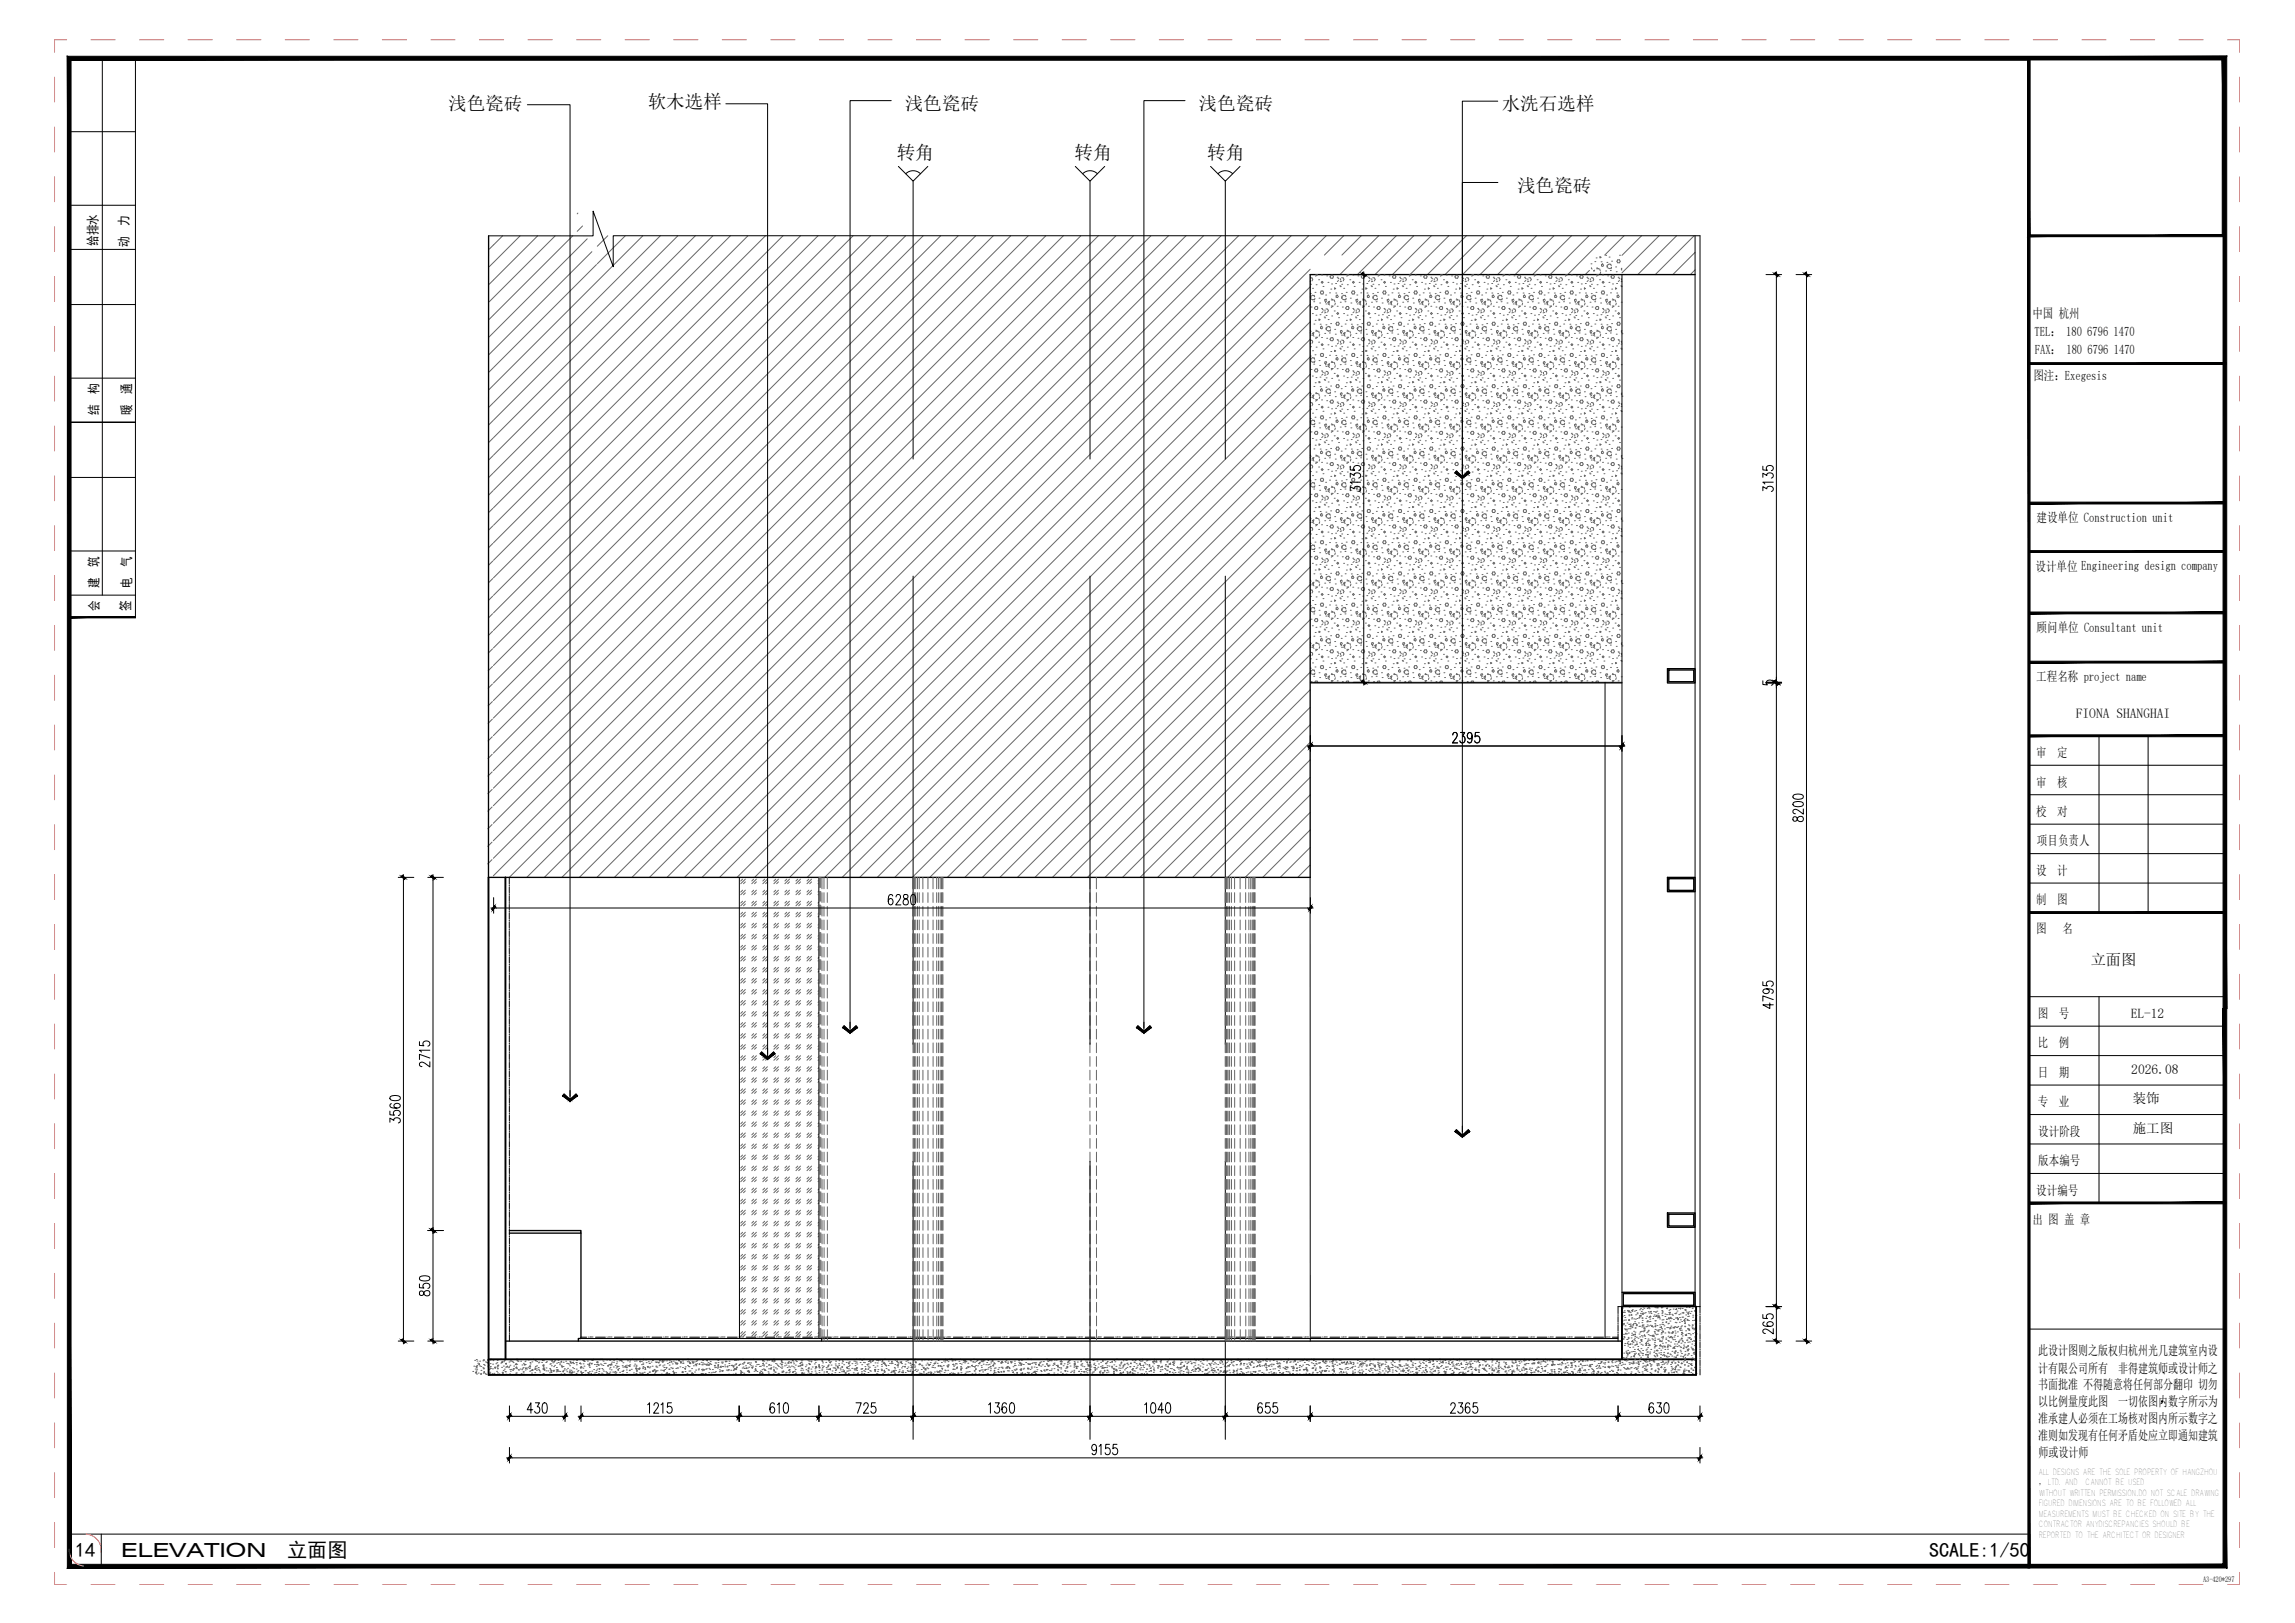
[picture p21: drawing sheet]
<svg xmlns="http://www.w3.org/2000/svg" width="594mm" height="420mm" viewBox="0 0 594 420" stroke-linecap="round" stroke-linejoin="round" font-family="sans-serif">
<defs><g id="words">
<g font-size="5.2">
<text x="19.5" y="403.1">14</text>
<text x="74.3" y="403.1">立面图</text>
<text x="499.4" y="403.1">SCALE:1/50</text>
</g>
<text font-size="5" x="31.4" y="403.1">ELEVATION</text>
<g font-size="4.8">
<text x="116" y="28.6">浅色瓷砖</text>
<text x="167.7" y="27.9">软木选样</text>
<text x="234.2" y="28.6">浅色瓷砖</text>
<text x="310.3" y="28.6">浅色瓷砖</text>
<text x="388.7" y="28.5">水洗石选样</text>
<text x="232.1" y="41.1">转角</text>
<text x="278.2" y="41.1">转角</text>
<text x="312.5" y="41.1">转角</text>
<text x="392.7" y="49.7">浅色瓷砖</text>
</g>
<text font-size="3.9" x="541.2" y="249.8">立面图</text>
<g font-size="3.5">
<text x="537.3" y="186">FIONA SHANGHAI</text>
<text x="551.6" y="263.6">EL-12</text>
<text x="551.7" y="278.1">2026.08</text>
<text x="552.1" y="285.5">装饰</text>
<text x="552.1" y="293.4">施工图</text>
</g>
<g font-size="3.4">
<text x="33.2" y="58.5" transform="rotate(-90 33.2 58.5)">力</text>
<text x="25.2" y="63.6" transform="rotate(-90 25.2 63.6)">给排水</text>
<text x="33.2" y="64" transform="rotate(-90 33.2 64)">动</text>
<text x="526.1" y="82.3">中国 杭州</text>
<text x="526.7" y="87">TEL： 180 6796 1470</text>
<text x="526.7" y="91.6">FAX： 180 6796 1470</text>
<text x="25.5" y="101.9" transform="rotate(-90 25.5 101.9)">构</text>
<text x="33.9" y="101.9" transform="rotate(-90 33.9 101.9)">通</text>
<text x="526.3" y="98.3">图注：Exegesis</text>
<text x="25.5" y="107.4" transform="rotate(-90 25.5 107.4)">结</text>
<text x="33.9" y="107.4" transform="rotate(-90 33.9 107.4)">暖</text>
<text x="527.2" y="135.2">建设单位 Construction unit</text>
<text x="25.5" y="146.7" transform="rotate(-90 25.5 146.7)">筑</text>
<text x="33.9" y="146.7" transform="rotate(-90 33.9 146.7)">气</text>
<text x="526.9" y="147.8">设计单位 Engineering design company</text>
<text x="25.5" y="152.2" transform="rotate(-90 25.5 152.2)">建</text>
<text x="33.9" y="152.2" transform="rotate(-90 33.9 152.2)">电</text>
<text x="25.6" y="158.2" transform="rotate(-90 25.6 158.2)">会</text>
<text x="33.7" y="158.2" transform="rotate(-90 33.7 158.2)">签</text>
<text x="527.2" y="163.7">顾问单位 Consultant unit</text>
<text x="527.1" y="176.4">工程名称 project name</text>
<text x="527.1" y="196">审</text>
<text x="532.5" y="196">定</text>
<text x="527.1" y="203.6">审</text>
<text x="532.5" y="203.6">核</text>
<text x="527.1" y="211.2">校</text>
<text x="532.5" y="211.2">对</text>
<text x="527.3" y="218.9">项目负责人</text>
<text x="527.1" y="226.5">设</text>
<text x="532.5" y="226.5">计</text>
<text x="527.1" y="234.1">制</text>
<text x="532.5" y="234.1">图</text>
<text x="527.1" y="241.6">图</text>
<text x="533.9" y="241.6">名</text>
<text x="527.5" y="263.5">图</text>
<text x="532.9" y="263.5">号</text>
<text x="527.5" y="271.1">比</text>
<text x="532.9" y="271.1">例</text>
<text x="527.5" y="278.8">日</text>
<text x="532.9" y="278.8">期</text>
<text x="527.5" y="286.4">专</text>
<text x="532.9" y="286.4">业</text>
<text x="527.6" y="294">设计阶段</text>
<text x="527.6" y="301.7">版本编号</text>
<text x="527.1" y="309.3">设计编号</text>
<text x="526.1" y="316.8">出 图 盖 章</text>
<text x="527.6" y="350.9">此设计图则之版权归杭州光几建筑室内设</text>
<text x="527.6" y="355.3">计有限公司所有</text>
<text x="527.6" y="359.7">书面批准 不得随意将任何部分翻印 切勿</text>
<text x="548.3" y="355.3">非得建筑师或设计师之</text>
<text x="527.6" y="364.1">以比例量度此图</text>
<text x="548.3" y="364.1">一切依图内数字所示为</text>
<text x="527.6" y="368.5">准承建人必须在工场核对图内所示数字之</text>
<text x="527.6" y="372.9">准则如发现有任何矛盾处应立即通知建筑</text>
<text x="527.7" y="377.1">师或设计师</text>
</g>
<text font-size="2.3" x="527.7" y="384.5">， LTD. AND</text>
<g font-size="2.1">
<text x="527.6" y="381.8">ALL DESIGNS ARE THE SOLE PROPERTY OF HANGZHOU</text>
<text x="527.7" y="389.9">FIGURED DIMENSIONS ARE TO BE FOLLOWED ALL</text>
<text x="527.7" y="387.2">WITHOUT WRITTEN PERMISSION.DO NOT SCALE DRAWING</text>
<text x="539.8" y="384.5">CANNOT BE USED</text>
<text x="527.7" y="392.6">MEASUREMENTS MUST BE CHECKED ON SITE BY THE</text>
<text x="527.7" y="395.3">CONTRACTOR ANYDISCREPANCIES SHOULD BE</text>
<text x="527.7" y="398">REPORTED TO THE ARCHITECT OR DESIGNER</text>
</g>
<text font-size="2" x="570.3" y="409.6">A3-420*297</text>
<g font-size=".7">
<text x="152.2" y="346.4">LED</text>
<text x="157.1" y="346.4">LED</text>
<text x="162" y="346.4">LED</text>
<text x="166.9" y="346.4">LED</text>
<text x="171.7" y="346.4">LED</text>
<text x="176.6" y="346.4">LED</text>
<text x="181.5" y="346.4">LED</text>
<text x="186.4" y="346.4">LED</text>
<text x="191.2" y="346.4">LED</text>
<text x="196.1" y="346.4">LED</text>
<text x="201" y="346.4">LED</text>
<text x="205.9" y="346.4">LED</text>
<text x="210.7" y="346.4">LED</text>
<text x="215.6" y="346.4">LED</text>
<text x="220.5" y="346.4">LED</text>
<text x="225.4" y="346.4">LED</text>
<text x="230.2" y="346.4">LED</text>
<text x="235.1" y="346.4">LED</text>
<text x="240" y="346.4">LED</text>
<text x="244.9" y="346.4">LED</text>
<text x="249.7" y="346.4">LED</text>
<text x="254.6" y="346.4">LED</text>
<text x="259.5" y="346.4">LED</text>
<text x="264.4" y="346.4">LED</text>
<text x="269.2" y="346.4">LED</text>
<text x="274.1" y="346.4">LED</text>
<text x="279" y="346.4">LED</text>
<text x="283.9" y="346.4">LED</text>
<text x="288.7" y="346.4">LED</text>
<text x="293.6" y="346.4">LED</text>
<text x="298.5" y="346.4">LED</text>
<text x="303.4" y="346.4">LED</text>
<text x="308.2" y="346.4">LED</text>
<text x="313.1" y="346.4">LED</text>
<text x="318" y="346.4">LED</text>
<text x="322.9" y="346.4">LED</text>
<text x="327.7" y="346.4">LED</text>
<text x="332.6" y="346.4">LED</text>
<text x="337.5" y="346.4">LED</text>
<text x="342.4" y="346.4">LED</text>
<text x="347.2" y="346.4">LED</text>
<text x="352.1" y="346.4">LED</text>
<text x="357" y="346.4">LED</text>
<text x="361.9" y="346.4">LED</text>
<text x="366.7" y="346.4">LED</text>
<text x="371.6" y="346.4">LED</text>
<text x="376.5" y="346.4">LED</text>
<text x="381.4" y="346.4">LED</text>
<text x="386.2" y="346.4">LED</text>
<text x="391.1" y="346.4">LED</text>
<text x="396" y="346.4">LED</text>
<text x="400.9" y="346.4">LED</text>
<text x="405.7" y="346.4">LED</text>
<text x="410.6" y="346.4">LED</text>
<text x="415.5" y="346.4">LED</text>
</g>
</g></defs>
<path d="M126.5 61.1l-.1 166h212.8l-.1-156h99.7M431.6 173.1h7.2v3.7h-7.2zM432 173.4h6.4v3.1h-6.4zM431.6 227.1h7.2v3.7h-7.2zM432 227.5h6.4v3h-6.4zM131.9 318.6h18.5v.6h-18.5M150.4 319.2v27.3h-.7v.7M431.6 314h7.2v3.7h-7.2zM432 314.3h6.4v3.1h-6.4zM419.9 334.5h18.9v3.8h-18.9M420.2 334.9h18.2v3h-18.2zM130.9 347.2h289" fill="none" stroke="#000" stroke-width=".35"/>
<g fill="none" stroke="#000" stroke-width=".26">
<path d="M350.3 71.1h4.1M353 71.8v104.2M419.9 71.1v267.2M438.8 61v277.3M440.1 61v277.3M457.1 71.1h4.1M459.8 71.8v104.2M464.9 71.1h4.1M467.6 71.8v274.7M349.5 127v-1l1 .6a.79 .79 0 0 1 1.1-.7 .79 .79 0 0 1 .4 1.2l-.3 .1M349.5 123.6v-1.1l1 .6a.79 .79 0 0 1 1.1-.6 .79 .79 0 0 1 .4 1.2l-.3 .1M349.5 120.7v1h1.2a.74 .74 0 0 1-.2-.9 .74 .74 0 0 1 .9-.3 .7 .7 0 0 1 .8 .4 .7 .7 0 0 1-.2 .8l-.3 .1"/>
<path d="M352.2 124.8h-2.7l.5 .5M456.3 127v-1l1.1 .6a.79 .79 0 0 1 1-.7 .79 .79 0 0 1 .4 1.2l-.3 .1M456.3 123.6v-1.1l1.1 .6a.79 .79 0 0 1 1-.6 .79 .79 0 0 1 .4 1.2l-.3 .1M456.3 120.7v1h1.2a.74 .74 0 0 1-.2-.9 .74 .74 0 0 1 1-.3 .7 .7 0 0 1 .7 .4 .7 .7 0 0 1-.2 .8l-.3 .1M459 124.8h-2.7l.5 .5M339.2 176.8h80.7M339.2 176.6h80.7M415.5 176.6v169.9M456.3 176.2v1l1.2 .1a.74 .74 0 0 1-.2-1 .74 .74 0 0 1 1-.2 .7 .7 0 0 1 .7 .4 .7 .7 0 0 1-.2 .8l-.3 .1M457.1 176.8h4.1M457.1 176.6h4.1M459.8 176.6v.2"/>
<path d="M459.8 177.5v160.1M339.2 190.4v4.1M339.9 193.1h79.3M376.1 190.3l.3-.7 .6 .1 .2 .4-.3 .9-.9 1.3h1.3M378.1 189.6h1l-.5 1a.79 .79 0 0 1 .6 1.1 .79 .79 0 0 1-1.2 .4l-.1-.3M381.1 190.5a.7 .7 0 0 1-.7 .8 .8 .8 0 0 1-.6-1 .8 .8 0 0 1 1-.6 2.37 2.37 0 0 1 0 2.5l-.5 .1-.4-.4M382.9 189.6h-1l-.1 1.2a.86 .86 0 0 1 1.4 .5 .86 .86 0 0 1-1 1l-.5-.5M464.2 211.5a.66 .66 0 0 0 .3 1.1l.5-.1a1.07 1.07 0 0 1 .5-1 1.07 1.07 0 0 1 1.2 0 .78 .78 0 0 1-.4 1.2 .78 .78 0 0 1-1-.6l-.2-.4a.63 .63 0 0 0-.9-.2zM464.2 207.8l1.1-.3a1.16 1.16 0 0 1 1.5 .8 1.63 1.63 0 0 1-2.2 .4l-.5-.4zM464.2 205.9a2.59 2.59 0 0 1 2.5 0l.1 .4a1.63 1.63 0 0 1-2.2 .5l-.5-.5zM466.8 209.4v1.4l-1.3-1-.9-.3-.5 .4v.4l.7 .4M103.1 227.1h4"/>
<path d="M104.4 227.8v118.7M110.7 227.1h4.1M112.1 227.8v90.1M127.8 232.4v4M128.5 235.1h210M191.4 227.1v119.4M212 227.1v119.4h.7v.7M231.1 232l-.1-.3-.5-.1a1.48 1.48 0 0 0-.6 1.8l.3 .7a.8 .8 0 0 0 1-.5 .8 .8 0 0 0-.6-1 .72 .72 0 0 0-.7 .8M232 232.2l.3-.6h.4l.4 .5-.3 .9-.9 1.3h1.3M234 231.7a.62 .62 0 0 0 .2 .9 .84 .84 0 0 1 .9 .8 .84 .84 0 0 1-.8 .9 .89 .89 0 0 1-.5-1.1 .89 .89 0 0 1 .9-.6 .55 .55 0 0 0 .3-.6 .55 .55 0 0 0-.3-.4zM236 231.7l.5-.1a1.61 1.61 0 0 1 .5 2.2l-.2 .3-.5 .2a1.63 1.63 0 0 1-.5-2.2zM339.1 227.1l.1 120.1"/>
<path d="M339.2 232.4v4M456.3 254.2v.9l1.2 .1a.74 .74 0 0 1-.2-.9 .74 .74 0 0 1 1-.3 .7 .7 0 0 1 .7 .4 .7 .7 0 0 1-.2 .8l-.3 .1M457.2 256l.7 .3a.74 .74 0 0 1-.7 .9 .74 .74 0 0 1-.7-.9 2.42 2.42 0 0 1 2.4 0l.1 .5-.4 .3M458.1 259.6v1.5l-1.8-1h2.7M459 258.8l-2.7-1v1.4M108.6 269.7v.9l1.1 .1a.74 .74 0 0 1-.1-.9 .74 .74 0 0 1 .9-.3 .69 .69 0 0 1 .8 .5 .69 .69 0 0 1-.5 .8M111.3 274.9v1.3l-1.3-1-.9-.2-.5 .3v.4l.6 .4M111.3 273.9l-2.7-1v1.4M111.3 271.9h-2.7l.5 .5M100.9 290.5v-1l1.1 .5a.79 .79 0 0 1 1-.6 .79 .79 0 0 1 .4 1.2l-.3 .1M100.9 287.6v1l1.2 .1a.86 .86 0 0 1 .5-1.3 .86 .86 0 0 1 1 .9l-.5 .5M101.1 283.9l1-.3a1.18 1.18 0 0 1 1.5 .8 1.65 1.65 0 0 1-2.2 .4l-.5-.4z"/>
<path d="M101.3 285.7l-.2 .1-.2 .5a1.5 1.5 0 0 0 1.8 .6l.8-.3a.74 .74 0 0 0-.7-1 .74 .74 0 0 0-.7 1l.6 .3M110.7 318.6h4.1M112.1 319.2v27.3M108.6 332.4v1h1.1a.74 .74 0 0 1-.1-.9 .74 .74 0 0 1 .9-.3 .69 .69 0 0 1 .8 .5 .69 .69 0 0 1-.5 .8M108.7 334.3a.66 .66 0 0 0 .3 1.1l.5-.1a1.06 1.06 0 0 1 .5-1 1.06 1.06 0 0 1 1.1 0 .78 .78 0 0 1-.3 1.2 .78 .78 0 0 1-1.1-.6l-.1-.4a.61 .61 0 0 0-.9-.2zM108.7 330.6l1-.3a1.16 1.16 0 0 1 1.6 .7 1.63 1.63 0 0 1-2.2 .5l-.5-.5zM457.1 338.3h4.1M459.8 338.9v7.6M103.1 347.2h4M110.7 347.2h4.1M212.7 346.5h206.1M456.3 340.3v1l1.2 .1a.74 .74 0 0 1-.2-1 .74 .74 0 0 1 1-.3 .7 .7 0 0 1 .7 .4 .7 .7 0 0 1-.2 .9l-.3 .1"/>
<path d="M456.7 342.2l-.2 .1-.2 .5a1.52 1.52 0 0 0 1.8 .6l.8-.3a.74 .74 0 0 0-.7-1 .74 .74 0 0 0-.7 1l.6 .3M457.1 347.2h4.1M459 344v1.3l-1.6-1.1a.61 .61 0 0 0-1 .2 .61 .61 0 0 0 .4 .8h.2M464.9 347.2h4.1M131.9 364v4M131.9 374.7v4.1M132.5 366.7h13.1M132.5 377.4h306.9M137.9 365h-1.4l.9-1.8v2.6M138.6 363.2h1l-.5 1a.79 .79 0 0 1 .6 1.1 .79 .79 0 0 1-1.2 .3l-.1-.3M140.6 363.3l.5-.1a1.63 1.63 0 0 1 .5 2.1l-.2 .4-.5 .1a1.61 1.61 0 0 1-.5-2.1zM146.3 364v4"/>
<path d="M150.4 364v4M151.1 366.7h39.5M167.6 363.7l.5-.5v2.6M169.3 363.8l.1-.4a.62 .62 0 0 1 .9-.1 .62 .62 0 0 1 0 .9l-1.1 1.6h1.3M171.1 363.7l.5-.5v2.6M173.8 363.2h-1l-.1 1.1a.74 .74 0 0 1 1-.1 .74 .74 0 0 1 .3 .9 .69 .69 0 0 1-.6 .7 .69 .69 0 0 1-.7-.5M191.3 364v4M191.4 364v4M192.1 366.7h19.2M200.5 363.5l-.1-.2-.5-.1a1.48 1.48 0 0 0-.6 1.8l.3 .7a.74 .74 0 0 0 1-.7 .74 .74 0 0 0-1-.7l-.3 .7M201.2 363.7l.5-.5v2.6M203.1 363.3l.4-.1a1.61 1.61 0 0 1 .5 2.1l-.2 .4-.5 .1a1.61 1.61 0 0 1-.4-2.1z"/>
<path d="M212 364v4M236.4 364v4M237 366.7h44.5M255.9 363.7l.5-.5v2.6M257.6 363.2h1.1l-.6 1a.79 .79 0 0 1 .6 1.1 .79 .79 0 0 1-1.2 .3l-.1-.3M260.5 363.5l-.1-.2-.5-.1a1.5 1.5 0 0 0-.5 1.8l.2 .7a.74 .74 0 0 0 1-.7 .74 .74 0 0 0-1-.7l-.2 .7M261.6 363.3l.5-.1a1.61 1.61 0 0 1 .4 2.1l-.2 .4-.4 .1a1.63 1.63 0 0 1-.5-2.1zM282.2 364v4M282.8 366.7h33.7M283.9 374.8a.7 .7 0 0 1-.7 .8 .79 .79 0 0 1-.6-1 .79 .79 0 0 1 1-.6 2.36 2.36 0 0 1 0 2.5l-.5 .1-.4-.4M284.5 374.4l.5-.5v2.7M287.2 373.9h-.9l-.1 1.2a.74 .74 0 0 1 .9-.2 .74 .74 0 0 1 .3 .9 .69 .69 0 0 1-.5 .8 .69 .69 0 0 1-.8-.5"/>
<path d="M289.1 373.9h-.9l-.1 1.2a.86 .86 0 0 1 1.3 .4 .86 .86 0 0 1-.9 1.1l-.5-.5M296.3 363.7l.5-.5v2.6M298.1 363.3l.5-.1a1.63 1.63 0 0 1 .5 2.1l-.2 .4-.5 .1a1.63 1.63 0 0 1-.5-2.1zM301.2 365h-1.4l.9-1.8v2.6M302 363.3l.5-.1a1.61 1.61 0 0 1 .4 2.1l-.2 .4-.4 .1a1.61 1.61 0 0 1-.5-2.1zM317.2 364v4M317.8 366.7h20.7M326.7 363.5l-.1-.2-.4-.1a1.48 1.48 0 0 0-.6 1.8l.3 .7a.74 .74 0 0 0 .9-.7 .74 .74 0 0 0-.9-.7l-.3 .7M328.7 363.2h-1l-.1 1.1a.74 .74 0 0 1 .9-.1 .74 .74 0 0 1 .3 .9 .69 .69 0 0 1-.5 .7 .69 .69 0 0 1-.8-.5M330.6 363.2h-1l-.1 1.1a.74 .74 0 0 1 1-.1 .74 .74 0 0 1 .3 .9 .69 .69 0 0 1-.6 .7 .69 .69 0 0 1-.8-.5M339.2 364v4M339.8 366.7h78.4"/>
<path d="M375.5 363.8l.1-.4a.62 .62 0 0 1 .9-.1 .62 .62 0 0 1 .1 .9l-1.1 1.6h1.3M377.6 363.2h1l-.6 1a.79 .79 0 0 1 .7 1.1 .79 .79 0 0 1-1.2 .3l-.1-.3M380.4 363.5v-.2l-.5-.1a1.48 1.48 0 0 0-.6 1.8l.3 .7a.74 .74 0 0 0 .9-.7 .74 .74 0 0 0-.9-.7l-.3 .7M382.4 363.2h-1l-.1 1.1a.74 .74 0 0 1 1-.1 .74 .74 0 0 1 .3 .9 .69 .69 0 0 1-.6 .7 .69 .69 0 0 1-.8-.5M418.8 364v4M419.5 366.7h19.9M428 363.5l-.1-.2-.5-.1a1.5 1.5 0 0 0-.5 1.8l.2 .7a.74 .74 0 0 0 1-.7 .74 .74 0 0 0-1-.7l-.2 .7M429 363.2h1l-.6 1a.79 .79 0 0 1 .7 1.1 .79 .79 0 0 1-1.2 .3l-.1-.3M431 363.3l.5-.1a1.61 1.61 0 0 1 .5 2.1l-.2 .4-.5 .1a1.63 1.63 0 0 1-.5-2.1zM440.1 364v4M440.1 374.7v4.1"/>
</g>
<path d="M150.4 346.5h61.6" fill="none" stroke="#000" stroke-width=".26"/>
<g fill="none" stroke="#666" stroke-width=".26">
<path d="M339.2 76.9l.1 .4M339.2 76h.1M339.2 71.9h.4l.2 .4-.2 .4M339.2 73.6h.1M339.2 72.8h-.1M339.4 79.5h.1M339.4 76.8l-.2 .5M339.4 77.5l.5 .1M339.7 76.5l-.4 .2M339.8 74.6h.1M339.8 76.4l.4 .2M340.1 78.1h.1"/>
<path d="M340.2 76.4l.1 .5M340.2 79.7l.3 .4M340.3 77.5l-.4 .1M340.4 75.7h.1M340.4 77.3l-.2 .4M340.5 79.4l-.2 .4M340.5 79.3h.4l.2 .4-.2 .4h-.4M340.6 71.1h.5M340.7 73.7h.1M341 71.2l-.4 .3M341.3 72.4h.1M341.4 77.2h.1"/>
<path d="M341.6 78.4h.1M342.1 71.2h.1M342.1 79.8h.1M342.3 72.8l.2 .3-.2 .2-.3-.2zM342.4 75.3l.2 .4-.2 .4h-.4l-.2-.4 .2-.4h.4M342.5 74.2h.1M343.2 76.4h.1M343.2 78.7h.1M343.2 77.4l.2 .4M343.3 80h.3M343.3 77.5l-.4 .1v.3l.4 .1-.2 .3M343.4 71.4h.1"/>
<path d="M343.8 73.1h.1M343.8 78.6l.4 .3M343.9 78.1l.1 .5M344.1 78l-.4 .3M344.2 75.8h.1M344.2 78l-.2 .5M344.3 71.6l.2 .4M344.5 74.8h.1M344.5 71.3l-.2 .4M344.6 71.3h.4l.2 .3-.2 .4h-.4M344.6 79.2h.5M344.7 73.5h.1"/>
<path d="M344.7 77.4l.4 .3-.5-.1M345 79.3l-.4 .3M345.4 77.7l.1 .5M345.5 74.5l.3 .2-.3 .1zM345.7 78.5l-.2 .4M345.7 73.4h.1M345.8 75.9h.1M346.1 76.3l.2 .3M346.1 79.3h.1M346.1 71.8h.1M346.2 76.5l-.3 .1v.3M346.3 71.9l.3 .3"/>
<path d="M346.4 76.7l-.2 .3-.3-.1M346.5 72.6l-.3 .3M346.8 74h.1M346.9 74.2h.1M346.9 78.2h.1M347 72.1v.4M347.2 76.9l.2 .4M347.3 76h.1M347.3 71.9h.4l.2 .4-.2 .4M347.3 72.8l-.4 .1M347.3 73.6h.1M347.5 79.5h.1"/>
<path d="M347.5 76.8l-.2 .5M347.5 77.5l.5 .1M347.8 76.5l-.4 .2M347.8 74.6h.1M347.8 76.4l.5 .2M348.2 78.1h.1M348.2 76.4l.2 .5M348.3 79.7l.2 .4M348.4 77.5l-.5 .1M348.5 75.7h.1M348.5 77.3l-.2 .4M348.6 79.4l-.3 .4"/>
<path d="M348.6 79.3h.4l.2 .4-.2 .4h-.4M348.6 71.1h.5M348.8 73.7h.1M349.1 71.2l-.5 .3M349.4 72.4h.1M349.5 77.2h.1M349.7 78.4h.1M350.2 71.2h.1M350.2 79.8h.1M350.3 72.8l.3 .3-.3 .2M350.3 72.8l-.2 .3 .2 .2M350.5 75.3l.2 .4-.2 .4"/>
<path d="M350.5 75.3h-.4l-.2 .4 .2 .4h.4M350.5 74.2h.1M351.2 76.4h.1M351.3 78.7h.1M351.3 77.4l.2 .4M351.3 80h.4l.2 .4-.2 .4M351.4 77.5l-.4 .1v.3l.4 .1-.2 .3M351.5 71.4h.1M351.8 73.1h.1M351.8 78.6l.5 .3M352 78.1l.1 .5M352.2 78l-.4 .3"/>
<path d="M352.2 75.8h.1M352.2 78l-.1 .5M352.3 71.6l.3 .4M352.6 74.8h.1M352.6 71.3l-.2 .4M352.6 71.3h.5l.1 .3-.1 .4h-.5M352.7 77.6h.5M352.7 79.2h.5M352.8 73.5h.1M352.8 77.4l.4 .3M353.1 79.3l-.4 .3M353.5 77.7l.1 .5"/>
<path d="M353.6 74.5l.2 .2-.2 .1zM353.7 78.5l-.1 .4M353.8 73.4h.1M353.9 75.9h.1M354 76.6v.3M354.2 76.3l.2 .3M354.2 79.3h.1M354.2 71.8h.1M354.3 76.5l-.4 .1M354.4 71.9l.3 .3M354.5 76.7l-.2 .3-.4-.1M354.6 72.6l-.3 .3"/>
<path d="M354.9 74h.1M355 74.2h.1M355 78.2h.1M355.1 72.1v.4M355.3 76.9l.2 .4M355.3 76h.1M355.4 71.9l.4 .1M355.4 73.6h.1M355.4 72.8l-.4 .1M355.6 79.5h.1M355.6 76.8l-.2 .5M355.6 77.5l.4 .1"/>
<path d="M355.8 71.9l.2 .4-.2 .4M355.9 76.5l-.5 .2M355.9 74.6h.1M355.9 76.4l.4 .2M356.2 78.1h.1M356.3 76.4l.2 .5M356.4 79.7l.2 .4M356.5 77.5l-.5 .1M356.6 75.7h.1M356.6 77.3l-.2 .4M356.7 79.4l-.3 .4M356.7 79.3h.4l.2 .4-.2 .4h-.4"/>
<path d="M356.7 71.1h.5M356.8 73.7h.1M357.1 71.2l-.4 .3M357.5 72.4h.1M357.6 77.2h.1M357.8 78.4h.1M358.1 75.3h.5l.2 .4-.2 .4h-.5l-.2-.4zM358.3 71.2h.1M358.3 79.8h.1M358.4 72.8l.2 .3-.2 .2-.2-.2zM358.6 74.2h.1M359.3 76.4h.1"/>
<path d="M359.4 78.7h.1M359.4 80h.4l.2 .4-.2 .4M359.6 71.4h.1M359.6 77.8l-.2-.4-.3 .2v.3l.3 .1-.2 .3M359.9 73.1h.1M359.9 78.6l.4 .3M360.1 78.1l.1 .5M360.3 78l-.5 .3M360.3 75.8h.1M360.3 78l-.1 .5M360.4 71.6l.3 .4M360.6 74.8h.1"/>
<path d="M360.7 71.3l-.2 .4M360.7 71.3h.4M360.8 77.6h.5M360.8 79.2h.5M360.8 73.5h.1M360.8 77.4l.5 .3M361.1 71.3l.2 .3-.2 .4h-.4M361.2 79.3l-.4 .3M361.5 77.7l.2 .5M361.6 74.5l.3 .2-.3 .1zM361.8 78.5l-.1 .4M361.9 73.4h.1"/>
<path d="M361.9 75.9h.1M362.2 76.3l.3 .3M362.3 79.3h.1M362.3 71.8h.1M362.4 76.5l-.4 .1v.3l.4 .1 .2-.3M362.5 71.9l.3 .3M362.6 72.6l-.3 .3M363 74h.1M363.1 74.2h.1M363.1 78.2h.1M363.2 72.1v.4M363.4 76.9l.2 .4"/>
<path d="M363.4 76h.1M363.5 71.9l.3 .1M363.5 72.8l-.4 .1M363.5 73.6h.1M363.6 79.5h.1M363.6 76.8l-.1 .5M363.7 77.5l.4 .1M363.9 71.9l.2 .4M364 76.5l-.5 .2M364 74.6h.1M364 76.4l.4 .2M364 72.4l-.1 .3"/>
<path d="M364.3 78.1h.1M364.4 76.4l.2 .5M364.5 77.5l-.4 .1M364.6 75.7h.1M364.6 77.3l-.1 .4M364.7 79.4l-.2 .4M364.8 79.3h.4l.2 .4-.2 .4h-.4l-.3-.4M364.8 71.1h.5M364.9 73.7h.1M365.2 71.2l-.4 .3M365.6 72.4h.1M365.7 77.2h.1"/>
<path d="M365.9 78.4h.1M366.2 75.3h.5l.2 .4-.2 .4h-.5l-.2-.4zM366.3 73.1l.2-.3 .2 .3-.2 .2zM366.3 71.2h.1M366.3 79.8h.1M366.7 74.2h.1M367.4 76.4h.1M367.5 78.7h.1M367.5 80h.4l.2 .4-.2 .4M367.7 71.4h.1M367.7 77.8l-.2-.4-.3 .2v.3l.3 .1-.2 .3M368 73.1h.1"/>
<path d="M368 78.6l.4 .3M368.1 78.1l.2 .5M368.3 78l-.4 .3M368.4 75.8h.1M368.4 78l-.1 .5M368.5 71.6l.2 .4M368.7 74.8h.1M368.8 71.3l-.2 .4M368.8 71.3h.4M368.8 72h.4M368.8 79.2h.5M368.9 73.5h.1"/>
<path d="M368.9 77.4l.4 .3-.5-.1M369.2 71.3l.2 .3-.2 .4M369.3 79.3l-.5 .3M369.6 77.7l.2 .5M369.7 74.5l.3 .2-.3 .1zM369.9 78.5l-.1 .4M370 73.4h.1M370 75.9h.1M370.3 76.3l.3 .3M370.4 79.3h.1M370.4 71.8h.1M370.5 76.5l-.4 .1v.3l.4 .1 .2-.3"/>
<path d="M370.5 71.9l.3 .3M370.7 72.6l-.3 .3M371.1 74h.1M371.2 74.2h.1M371.2 78.2h.1M371.3 72.1v.4M371.5 76.9l.1 .4M371.5 76h.1M371.5 71.9l.4 .1M371.5 73.6h.1M371.5 72.8l-.3 .1M371.7 79.5h.1"/>
<path d="M371.7 76.8l-.1 .5M371.8 77.5l.4 .1M371.9 71.9l.2 .4-.2 .4M372 76.5l-.4 .2M372.1 74.6h.1M372.1 76.4l.4 .2M372.4 78.1h.1M372.5 76.4l.1 .5M372.6 79.7l.2 .4M372.6 77.5l-.4 .1M372.7 75.7h.1M372.7 77.3l-.1 .4"/>
<path d="M372.8 79.4l-.2 .4M372.8 79.3h.5l.2 .4-.2 .4h-.5M372.9 71.1h.5M373 73.7h.1M373.3 71.2l-.4 .3M373.7 72.4h.1M373.8 77.2h.1M373.9 78.4h.1M374.3 75.3h.5l.2 .4-.2 .4h-.5l-.2-.4zM374.3 73.1l.3 .2 .2-.2-.2-.3-.2 .3M374.4 71.2h.1M374.4 79.8h.1"/>
<path d="M374.8 74.2h.1M375.5 76.4h.1M375.5 78.7h.1M375.6 77.4l.2 .4M375.6 80h.4l.2 .4-.2 .4M375.6 77.5l-.3 .1v.3l.3 .1-.2 .3M375.7 71.4h.1M376.1 73.1h.1M376.1 78.6l.4 .3M376.2 78.1l.2 .5M376.4 78l-.4 .3M376.5 75.8h.1"/>
<path d="M376.5 78l-.2 .5M376.6 71.6l.2 .4M376.8 74.8h.1M376.9 71.3l-.3 .4M376.9 71.3h.4l.2 .3-.2 .4h-.4M376.9 79.2h.5M377 73.5h.1M377 77.4l.4 .3-.5-.1M377.3 79.3l-.4 .3M377.7 77.7l.2 .5M377.8 74.5l.3 .2-.3 .1zM378 78.5l-.2 .4"/>
<path d="M378.1 73.4h.1M378.1 75.9h.1M378.4 76.3l.2 .3M378.5 79.3h.1M378.5 71.8h.1M378.5 76.5l-.3 .1v.3l.3 .1 .3-.3M378.6 71.9l.3 .3M378.8 72.6l-.3 .3M379.1 74h.1M379.3 74.2h.1M379.3 78.2h.1M379.3 72.1v.4"/>
<path d="M379.6 76.9l.1 .4M379.6 76h.1M379.6 71.9h.4l.2 .4-.2 .4M379.6 72.8l-.4 .1M379.6 73.6h.1M379.8 79.5h.1M379.8 76.8l-.1 .5M379.9 77.5l.4 .1M380.1 76.5l-.4 .2M380.1 76.4l.5 .2M380.2 74.6h.1M380.5 78.1h.1"/>
<path d="M380.6 76.4l.1 .5M380.6 79.7l.3 .4M380.7 77.5l-.4 .1M380.8 75.7h.1M380.8 77.3l-.2 .4M380.9 79.4l-.2 .4M380.9 79.3h.4l.2 .4-.2 .4h-.4M381 71.1h.5M381.1 73.7h.1M381.4 71.2l-.4 .3M381.7 72.4h.1M381.9 77.2h.1"/>
<path d="M382 78.4h.1M382.4 75.3h.4l.2 .4-.2 .4h-.4l-.2-.4zM382.5 71.2h.1M382.5 79.8h.1M382.9 74.2h.1M382.9 73.1l-.3-.3-.2 .3 .2 .2 .3-.2M383.5 76.4h.1M383.6 78.7h.1M383.6 77.4l.2 .4M383.7 80h.3M383.7 77.5l-.4 .1v.3l.4 .1-.2 .3M383.8 71.4h.1"/>
<path d="M384.2 73.1h.1M384.2 78.6l.4 .3M384.3 78.1l.1 .5M384.5 78l-.4 .3M384.6 75.8h.1M384.6 78l-.2 .5M384.7 71.6l.2 .4M384.9 74.8h.1M384.9 71.3l-.2 .4M385 71.3h.4l.2 .3-.2 .4h-.4M385 79.2h.5M385.1 73.5h.1"/>
<path d="M385.1 77.4l.4 .3-.5-.1M385.4 79.3l-.4 .3M385.8 77.7l.1 .5M385.9 74.5l.3 .2-.3 .1zM386.1 78.5l-.2 .4M386.1 73.4h.1M386.2 75.9h.1M386.5 76.3l.2 .3M386.5 79.3h.1M386.5 71.8h.1M386.6 76.5l-.3 .1v.3l.3 .1 .2-.3M386.7 71.9l.3 .3"/>
<path d="M386.9 72.6l-.3 .3M387.2 74h.1M387.3 74.2h.1M387.3 78.2h.1M387.4 72.1v.4M387.6 76.9l.2 .4M387.7 76h.1M387.7 71.9h.4l.2 .4-.2 .4M387.7 72.8l-.4 .1M387.7 73.6h.1M387.9 79.5h.1M387.9 76.8l-.2 .5"/>
<path d="M387.9 77.5l.5 .1M388.2 76.5l-.4 .2M388.2 74.6h.1M388.2 76.4l.5 .2M388.6 78.1h.1M388.6 76.4l.2 .5M388.7 79.7l.2 .4M388.8 77.5l-.4 .1M388.9 75.7h.1M388.9 77.3l-.2 .4M389 79.4l-.2 .4M389 79.3h.4l.2 .4"/>
<path d="M389 71.1h.5M389.2 73.7h.1M389.5 71.2l-.5 .3M389.6 79.7l-.2 .4h-.4M389.8 72.4h.1M389.9 77.2h.1M390.1 78.4h.1M390.5 75.3h.4l.2 .4-.2 .4h-.4l-.2-.4zM390.6 71.2h.1M390.6 79.8h.1M390.7 72.8l.3 .3-.3 .2-.2-.2zM390.9 74.2h.1"/>
<path d="M391.4 77.9l.4 .1-.2 .3M391.6 76.4h.1M391.7 78.7h.1M391.7 77.4l.2 .4M391.7 80h.4M391.8 77.5l-.4 .1v.3M391.9 71.4h.1M392.2 73.1h.1M392.2 78.6l.5 .3M392.4 78.1l.1 .5M392.6 78l-.4 .3M392.6 75.8h.1"/>
<path d="M392.6 78l-.1 .5M393 74.8h.1M393 71.3l-.2 .4M393 71.3h.5l.2 .3-.2 .4h-.5l-.2-.4M393.1 79.2h.5M393.2 73.5h.1M393.2 77.4l.4 .3-.5-.1M393.5 79.3l-.4 .3M393.9 77.7l.1 .5M394 74.5l.2 .2-.2 .1zM394.2 78.5l-.2 .4M394.2 73.4h.1"/>
<path d="M394.3 75.9h.1M394.6 76.3l.2 .3M394.6 79.3h.1M394.6 71.8h.1M394.7 76.5l-.3 .1v.3l.3 .1 .2-.3M394.8 71.9l.3 .3M395 72.6l-.3 .3M395.3 74h.1M395.4 74.2h.1M395.4 78.2h.1M395.5 72.1v.4M395.7 76.9l.2 .4"/>
<path d="M395.7 76h.1M395.8 71.9h.4l.2 .4-.2 .4M395.8 72.8l-.4 .1M395.8 73.6h.1M396 79.5h.1M396 76.8l-.2 .5M396 77.5l.4 .1M396.3 76.5l-.4 .2M396.3 74.6h.1M396.3 76.4l.4 .2M396.6 78.1h.1M396.7 76.4l.2 .5"/>
<path d="M396.8 79.7l.2 .4M396.9 77.5l-.5 .1M397 75.7h.1M397 77.3l-.2 .4M397.1 79.4l-.3 .4M397.1 79.3h.4l.2 .4-.2 .4h-.4M397.1 71.1h.5M397.3 73.7h.1M397.5 71.2l-.4 .3M397.9 72.4h.1M398 77.2h.1M398.2 78.4h.1"/>
<path d="M398.3 75.7l.2 .4h.5l.2-.4M398.7 71.2h.1M398.7 79.8h.1M398.8 72.8l.2 .3-.2 .2-.2-.2zM399 74.2h.1M399.2 75.7l-.2-.4h-.5l-.1 .4M399.7 76.4h.1M399.8 78.7h.1M399.8 77.4l.2 .4M399.8 80h.4M399.9 77.5l-.4 .1v.3l.4 .1-.2 .3M400 71.4h.1"/>
<path d="M400.3 73.1h.1M400.3 78.6l.4 .3M400.4 78.1l.2 .5M400.7 78l-.5 .3M400.7 75.8h.1M400.7 78l-.1 .5M400.8 71.6l.3 .4M401 74.8h.1M401.1 71.3l-.2 .4M401.1 71.3h.4l.2 .3-.2 .4h-.4M401.2 79.2h.5M401.2 73.5h.1"/>
<path d="M401.2 77.4l.5 .3-.5-.1M401.6 79.3l-.4 .3M402 77.7l.1 .5M402 74.5l.3 .2-.3 .1zM402.2 78.5l-.1 .4M402.3 73.4h.1M402.3 75.9h.1M402.6 76.3l.3 .3M402.7 79.3h.1M402.7 71.8h.1M402.8 76.5l-.4 .1v.3l.4 .1 .2-.3M402.9 71.9l.3 .3"/>
<path d="M403.1 72.6l-.4 .3M403.4 74h.1M403.5 74.2h.1M403.5 78.2h.1M403.6 72.1v.4M403.8 76.9l.2 .4M403.8 76h.1M403.9 71.9h.4l.2 .4-.2 .4M403.9 72.8l-.4 .1M403.9 73.6h.1M404 79.5h.1M404 76.8l-.1 .5"/>
<path d="M404.1 77.5l.4 .1M404.4 76.5l-.5 .2M404.4 74.6h.1M404.4 76.4l.4 .2M404.7 78.1h.1M404.8 76.4l.2 .5M404.9 79.7l.2 .4M404.9 77.5l-.4 .1M405 75.7h.1M405 77.3l-.1 .4M405.1 79.4l-.2 .4M405.2 79.3h.4l.2 .4-.2 .4h-.4"/>
<path d="M405.2 71.1h.5M405.3 73.7h.1M405.6 71.2l-.4 .3M406 72.4h.1M406.1 77.2h.1M406.3 78.4h.1M406.6 75.3h.5l.2 .4-.2 .4h-.5l-.2-.4zM406.7 73.1l.2-.3 .2 .3-.2 .2zM406.7 71.2h.1M406.7 79.8h.1M407.1 74.2h.1M407.8 76.4h.1"/>
<path d="M407.9 78.7h.1M407.9 77.4l.2 .4M407.9 80h.4l.2 .4-.2 .4M407.9 77.5l-.3 .1v.3l.3 .1-.2 .3M408.1 71.4h.1M408.4 73.1h.1M408.4 78.6l.4 .3M408.5 78.1l.2 .5M408.7 78l-.4 .3M408.8 75.8h.1M408.8 78l-.1 .5M408.9 71.6l.2 .4"/>
<path d="M409.1 74.8h.1M409.2 71.3l-.3 .4M409.2 71.3h.4l.2 .3-.2 .4h-.4M409.2 79.2h.5M409.3 73.5h.1M409.3 77.4l.5 .3-.6-.1M409.7 79.3l-.5 .3M410 77.7l.2 .5M410.1 74.5l.3 .2-.3 .1zM410.3 78.5l-.1 .4M410.4 73.4h.1M410.4 75.9h.1"/>
<path d="M410.7 76.3l.3 .3M410.8 79.3h.1M410.8 71.8h.1M410.9 76.5l-.4 .1v.3l.4 .1 .2-.3M410.9 71.9l.4 .3M411.1 72.6l-.3 .3M411.5 74h.1M411.6 74.2h.1M411.6 78.2h.1M411.7 72.1v.4M411.8 68.3h.1M411.9 76.9l.1 .4"/>
<path d="M411.9 76h.1M411.9 71.9l.4 .1M412 73.6h.1M412 72.8l-.4 .1M412 69.4l.1 .3M412.1 79.5h.1M412.1 76.8l-.1 .5M412.2 77.5l.4 .1M412.4 71.9l.1 .4-.2 .4M412.4 76.5l-.4 .2M412.5 74.6h.1M412.5 76.4l.4 .2"/>
<path d="M412.6 70v.2M412.8 69.9l-.3 .3M412.8 70.1v.1M412.8 78.1h.1M412.8 67.7h.1M412.9 76.4l.1 .5M413 79.7l.2 .4M413 77.5l-.4 .1M413.1 75.7h.1M413.1 77.3l-.1 .4M413.2 66.8h.1M413.2 79.4l-.2 .4"/>
<path d="M413.2 79.3h.5l.2 .4-.2 .4h-.5M413.3 69.6h.5M413.3 71.1h.5M413.4 69.3l.4 .3M413.4 73.7h.1M413.7 71.2l-.4 .3M414.1 72.4h.1M414.1 69.6l.1 .5M414.2 77.2h.1M414.2 66.7v-.2l.2 .1-.2 .2M414.3 78.4h.1M414.4 70.4l-.2 .5"/>
<path d="M414.5 67.8h.1M414.7 75.3h.5l.2 .4-.2 .4h-.5l-.2-.4zM414.7 73.1l.3-.3 .2 .3-.2 .2zM414.8 68.2l.2 .3M414.8 71.2h.1M414.8 79.8h.1M414.9 68.4l-.3 .1v.3l.3 .2 .2-.3M415.2 74.2h.1M415.6 66.1h.1M415.6 70.2h.1M415.9 76.4h.1M416 67.9h.1"/>
<path d="M416 78.7h.1M416 77.4l.2 .4M416 80h.4l.2 .4-.2 .4M416 78l-.2 .3M416 77.5l-.3 .1v.3l.3 .1M416.2 71.4h.1M416.2 68.8l-.2 .4-.1-.4M416.2 69.4l.4 .1M416.5 73.1h.1M416.5 78.6l.4 .3M416.5 68.4l-.4 .2M416.5 68.3l.4 .2"/>
<path d="M416.5 66.6h.1M416.6 78.1l.2 .5M416.8 78l-.4 .3M416.8 70h.1M416.9 75.8h.1M416.9 78l-.2 .5M416.9 68.4l.2 .4M417 71.6l.2 .4M417.1 69.4l-.5 .2M417.2 67.6h.1M417.2 69.2l-.2 .4M417.2 74.8h.1"/>
<path d="M417.3 71.3l-.3 .4M417.3 71.3h.4l.2 .3M417.3 77.6h.5M417.3 79.2h.5M417.4 73.5h.1M417.4 77.4l.4 .3M417.8 79.3l-.5 .3M417.9 71.7l-.2 .3h-.4M418.1 77.7l.2 .5M418.2 74.5l.3 .2-.3 .1M418.2 69.1h.1M418.2 74.5v.3"/>
<path d="M418.4 70.4h.1M418.4 78.5l-.2 .4M418.5 73.4h.1M418.5 75.9h.1M418.7 67.3h.5l.2 .3-.2 .4h-.5l-.2-.4 .2-.3M418.8 76.3l.2 .3M418.9 79.3h.1M418.9 71.8h.1M418.9 76.5l-.3 .1v.3l.3 .1 .3-.3M419 71.9l.3 .3M419.2 72.6l-.3 .3M419.2 66.1h.1"/>
<path d="M419.6 74h.1M419.7 74.2h.1M419.7 78.2h.1M419.8 72.1v.4M419.9 69.4l-.2 .1 .2 .4M419.9 72.9h-.3M339.1 85.6l.3 .2M339.1 86.1v.2M339.2 93l.1 .4M339.2 92.2h.1M339.2 86.8h.1M339.2 88l.4 .1 .2 .4"/>
<path d="M339.2 89.8h.1M339.2 89h-.1M339.4 95.6h.1M339.4 93l-.2 .4M339.4 93.6l.5 .2 .4-.2M339.7 81.2h.1M339.7 97.4h.1M339.7 92.7l-.4 .2M339.7 86.7l.4 .3M339.8 90.8h.1M339.8 92.6l.4 .1M339.8 88.5l-.2 .4"/>
<path d="M339.8 86.2l.2 .5M340.1 86.1l-.5 .3M340.1 94.3h.1M340.1 83.9h.1M340.1 86.1l-.1 .4M340.2 92.6l.1 .4M340.2 95.9l.3 .4M340.4 91.8h.1M340.4 93.4l-.2 .4M340.4 82.9h.1M340.4 99.1h.1M340.5 95.5l-.2 .4"/>
<path d="M340.5 95.5h.4l.2 .4-.2 .4h-.4M340.6 87.3h.5M340.6 81.6h.1M340.6 97.8h.1M340.6 85.5l.5 .3-.5-.1M340.7 89.9h.1M341 87.4l-.4 .3M341.3 88.6h.1M341.4 85.7l.1 .5M341.4 98.8l.3 .1-.3 .2zM341.4 93.4h.1M341.4 82.6v.3l.3-.1-.3-.2"/>
<path d="M341.6 94.6h.1M341.6 86.6l-.1 .4M341.7 81.5h.1M341.7 97.6h.1M341.7 83.9h.1M342 84.4l.3 .3M342.1 87.4h.1M342.1 96h.1M342.2 84.5l-.4 .2v.3l.4 .1 .2-.3M342.3 89l.2 .2-.2 .3-.3-.3zM342.3 96.2l.3 .3M342.3 80l.3 .3"/>
<path d="M342.4 91.5l.2 .4-.2 .4h-.4l-.2-.4 .2-.4h.4M342.4 80.7l-.3 .3M342.4 96.9l-.3 .2M342.5 90.3h.1M342.8 82.1h.1M342.8 98.2h.1M342.9 82.3h.1M342.9 98.4h.1M342.9 86.3h.1M343 80.2v.4M343 96.4v.4M343.2 92.5h.1"/>
<path d="M343.2 84.9l.2 .5M343.2 84.1h.1M343.2 94.8h.1M343.2 93.6l.2 .3M343.3 96.1l.3 .1M343.3 80.9l-.4 .1M343.3 97.1l-.4 .1M343.3 81.7h.1M343.3 97.8h.1M343.3 93.6l-.4 .1v.4l.4 .1-.2 .3M343.4 87.6h.1M343.4 84.9l-.1 .4"/>
<path d="M343.5 85.5l.4 .2 .4-.1M343.7 96.2l.2 .4M343.7 80l.2 .4-.3 .4M343.8 89.3h.1M343.8 94.8l.4 .3M343.8 84.6l-.5 .2M343.8 84.5l.4 .2M343.8 82.7h.1M343.8 98.9h.1M343.8 96.6l-.2 .4M343.9 94.3l.1 .5M344.1 94.2l-.4 .3"/>
<path d="M344.1 86.2h.1M344.2 92h.1M344.2 94.1l-.2 .5M344.2 84.5l.2 .4M344.4 83.8h.1M344.4 99.9h.1M344.4 85.3l-.1 .5M344.5 91h.1M344.5 87.5l-.2 .3 .2 .4M344.6 87.4h.4l.2 .4-.2 .4h-.4M344.6 95.4h.5M344.7 89.7h.1"/>
<path d="M344.7 93.5l.4 .3h-.5M344.7 81.8h.1M344.7 98h.1M345 95.4l-.4 .4M345.4 80.5h.1M345.4 96.7h.1M345.4 93.8l.1 .5M345.5 90.7l.3 .2-.3 .1zM345.5 85.3h.1M345.6 86.5h.1M345.7 94.7l-.2 .4M345.7 89.6h.1"/>
<path d="M345.8 92h.1M346 99.6h.5l.2 .4-.2 .4h-.5l-.2-.4zM346 83.4h.5l.2 .4-.2 .4h-.5l-.2-.4zM346.1 97.3l.2-.2 .2 .2-.2 .2-.2-.2M346.1 92.5l.2 .2M346.1 95.4h.1M346.1 87.9h.1M346.2 92.6l-.3 .1v.4M346.3 80.9l.2 .3-.2 .2-.2-.2M346.3 80.9l-.2 .2M346.3 88.1l.3 .3M346.4 92.9l-.2 .3-.3-.1"/>
<path d="M346.5 88.8l-.3 .2M346.5 82.2h.1M346.5 98.4h.1M346.8 90.2h.1M346.9 90.4h.1M346.9 94.4h.1M347 85.6v.4l.3 .1-.2 .3M347 88.3v.4M347.2 84.5h.1M347.2 93l.2 .4M347.3 92.2h.1M347.3 86.8h.1"/>
<path d="M347.3 85.5l.2 .3M347.3 88l.4 .1 .2 .4M347.3 89l-.4 .1M347.3 89.8h.1M347.3 85.5l-.3 .2M347.5 95.6h.1M347.5 93l-.2 .4M347.5 93.6l.5 .2 .4-.2M347.8 92.7l-.4 .2M347.8 81.2h.1M347.8 97.4h.1M347.8 86.7l.4 .3"/>
<path d="M347.8 90.8h.1M347.8 92.6l.5 .1M347.9 88.5l-.2 .4M347.9 86.2l.2 .5M348.1 86.1l-.4 .3M348.2 94.3h.1M348.2 83.9h.1M348.2 86.1l-.1 .4M348.2 92.6l.2 .4M348.3 95.9l.2 .4M348.5 91.8h.1M348.5 93.4l-.2 .4"/>
<path d="M348.5 82.9h.1M348.5 99.1h.1M348.6 95.5l-.3 .4M348.6 95.5h.4l.2 .4-.2 .4h-.4M348.6 87.3h.5M348.7 81.6h.1M348.7 97.8h.1M348.7 85.5l.4 .3-.5-.1M348.8 89.9h.1M349.1 87.4l-.5 .3M349.4 88.6h.1M349.4 85.7l.2 .5"/>
<path d="M349.5 98.8l.3 .1-.3 .2zM349.5 82.6v.3l.3-.1-.3-.2M349.5 93.4h.1M349.7 94.6h.1M349.7 86.6l-.1 .4M349.8 81.5h.1M349.8 97.6h.1M349.8 83.9h.1M350.1 84.4l.3 .3M350.2 87.4h.1M350.2 96h.1M350.3 84.5l-.4 .2v.3l.4 .1 .2-.3"/>
<path d="M350.3 89l.3 .2-.3 .3M350.3 89l-.2 .2 .2 .3M350.3 96.2l.3 .3M350.3 80l.3 .3M350.5 91.5l.2 .4-.2 .4M350.5 91.5h-.4l-.2 .4 .2 .4h.4M350.5 80.7l-.3 .3M350.5 96.9l-.3 .2M350.5 90.3h.1M350.9 82.1h.1M350.9 98.2h.1M351 82.3h.1"/>
<path d="M351 98.4h.1M351 86.3h.1M351.1 80.2v.4M351.1 96.4v.4M351.2 92.5h.1M351.3 84.9l.1 .5M351.3 84.1h.1M351.3 94.8h.1M351.3 93.6l.2 .3M351.3 96.1l.4 .1M351.3 80.9l-.3 .1M351.3 97.1l-.3 .1"/>
<path d="M351.4 81.7h.1M351.4 97.8h.1M351.4 93.6l-.4 .1v.4l.4 .1-.2 .3M351.5 87.6h.1M351.5 84.9l-.1 .4M351.6 85.5l.4 .2 .4-.1M351.7 96.2l.2 .4M351.8 89.3h.1M351.8 84.6l-.4 .2M351.8 94.8l.5 .3M351.9 82.7h.1M351.9 98.9h.1"/>
<path d="M351.9 84.5l.4 .2M351.9 96.6l-.2 .4M352 94.3l.1 .5M352.2 94.2l-.4 .3M352.2 86.2h.1M352.2 92h.1M352.2 94.1l-.1 .5M352.3 84.5l.1 .4M352.5 83.8h.1M352.5 99.9h.1M352.5 85.3l-.1 .5M352.6 91h.1"/>
<path d="M352.6 87.5l-.2 .3 .2 .4M352.6 87.4h.5l.1 .4-.1 .4h-.5M352.7 93.8h.5M352.7 95.4h.5M352.8 89.7h.1M352.8 93.5l.4 .3M352.8 81.8h.1M352.8 98h.1M353.1 95.4l-.4 .4M353.4 80.5h.1M353.4 96.7h.1M353.5 93.8l.1 .5"/>
<path d="M353.6 90.7l.2 .2-.2 .1zM353.6 85.3h.1M353.7 86.5h.1M353.7 94.7l-.1 .4M353.8 89.6h.1M353.9 92h.1M354 92.7v.4M354.1 99.6h.5l.1 .4-.1 .4h-.5l-.2-.4zM354.1 83.4h.5l.1 .4-.1 .4h-.5l-.2-.4zM354.1 97.3l.3-.2 .2 .2-.2 .2zM354.2 92.5l.2 .2M354.2 95.4h.1"/>
<path d="M354.2 87.9h.1M354.3 92.6l-.4 .1M354.4 80.9l-.3 .3 .3 .2 .2-.2-.2-.3M354.4 88.1l.3 .3M354.5 92.9l-.2 .3-.4-.1M354.6 88.8l-.3 .2M354.6 82.2h.1M354.6 98.4h.1M354.9 90.2h.1M355 90.4h.1M355 94.4h.1M355.1 85.6v.4l.3 .1-.2 .3"/>
<path d="M355.1 88.3v.4M355.3 84.5h.1M355.3 93l.2 .4M355.3 92.2h.1M355.3 86.8h.1M355.4 85.5l.2 .3M355.4 88l.4 .1M355.4 89.8h.1M355.4 89l-.4 .1M355.4 85.5l-.3 .2M355.6 95.6h.1M355.6 93l-.2 .4"/>
<path d="M355.6 93.6l.4 .2 .5-.2M355.8 88.1l.2 .4M355.8 86.4l.4-.3-.1 .4M355.9 81.2h.1M355.9 97.4h.1M355.9 92.7l-.5 .2M355.9 86.7l.4 .3M355.9 90.8h.1M355.9 92.6l.4 .1M356 88.5l-.2 .4M356 86.2l.2 .5M356.2 94.3h.1"/>
<path d="M356.3 83.9h.1M356.3 92.6l.2 .4M356.4 95.9l.2 .4M356.6 91.8h.1M356.6 93.4l-.2 .4M356.6 82.9h.1M356.6 99.1h.1M356.7 95.5l-.3 .4M356.7 95.5h.4l.2 .4-.2 .4h-.4M356.7 87.3h.5M356.8 81.6h.1M356.8 97.8h.1"/>
<path d="M356.8 85.5l.4 .3-.5-.1M356.8 89.9h.1M357.1 87.4l-.4 .3M357.5 88.6h.1M357.5 85.7l.2 .5M357.6 98.8l.3 .1-.3 .2zM357.6 93.4h.1M357.6 82.6v.3l.3-.1-.3-.2M357.8 94.6h.1M357.8 86.6l-.2 .4M357.9 81.5h.1M357.9 97.6h.1"/>
<path d="M357.9 83.9h.1M358.1 91.5h.5l.2 .4-.2 .4h-.5l-.2-.4zM358.2 84.4l.2 .3M358.3 87.4h.1M358.3 96h.1M358.3 84.5l-.3 .2v.3l.3 .1 .3-.3M358.4 89l.2 .2-.2 .3-.2-.3zM358.4 96.2l.3 .3M358.4 80l.3 .3M358.6 80.7l-.3 .3M358.6 96.9l-.3 .2M358.6 90.3h.1"/>
<path d="M358.9 82.1h.1M358.9 98.2h.1M359.1 82.3h.1M359.1 98.4h.1M359.1 86.3h.1M359.1 80.2v.4M359.1 96.4v.4M359.3 92.5h.1M359.4 84.9l.1 .5M359.4 84.1h.1M359.4 94.8h.1M359.4 93.6l.2 .3"/>
<path d="M359.4 96.1l.4 .1M359.4 80.9l-.4 .1M359.4 97.1l-.4 .1M359.4 81.7h.1M359.4 97.8h.1M359.4 93.6l-.3 .1v.4l.3 .1-.2 .3M359.6 87.6h.1M359.6 84.9l-.2 .4M359.6 85.5l.5 .2 .4-.1M359.8 96.2l.2 .4M359.9 89.3h.1M359.9 94.8l.4 .3"/>
<path d="M359.9 84.6l-.4 .2M360 82.7h.1M360 98.9h.1M360 84.5l.4 .2M360 96.6l-.2 .4M360.1 94.3l.1 .5M360.3 94.2l-.5 .3M360.3 86.2h.1M360.3 92h.1M360.3 94.1l-.1 .5M360.4 84.5l.1 .4M360.6 83.8h.1"/>
<path d="M360.6 99.9h.1M360.6 85.3l-.2 .5M360.6 91h.1M360.7 87.5l-.2 .3 .2 .4M360.7 87.4h.4M360.8 93.8h.5M360.8 95.4h.5M360.8 89.7h.1M360.8 93.5l.5 .3M360.9 81.8h.1M360.9 98h.1M361.1 87.4l.2 .4-.2 .4h-.4"/>
<path d="M361.2 95.4l-.4 .4M361.5 80.5h.1M361.5 96.7h.1M361.5 93.8l.2 .5M361.6 90.7l.3 .2-.3 .1zM361.7 85.3h.1M361.8 86.5h.1M361.8 94.7l-.1 .4M361.9 89.6h.1M361.9 92h.1M362 100l.2 .4h.4l.2-.4-.2-.4h-.4l-.2 .4M362 83.8l.2 .4h.4l.2-.4-.2-.4h-.4l-.2 .4"/>
<path d="M362.2 92.5l.3 .2M362.3 95.4h.1M362.3 87.9h.1M362.4 92.6l-.4 .1v.4l.4 .1 .2-.3M362.4 97.1l.3 .2-.2 .2-.3-.2zM362.5 80.9l-.3 .2 .2 .3 .3-.3-.3-.2M362.5 88.1l.3 .3M362.6 88.8l-.3 .2M362.7 82.2h.1M362.7 98.4h.1M363 90.2h.1M363.1 90.4h.1"/>
<path d="M363.1 94.4h.1M363.1 85.6v.4l.4 .1-.2 .3M363.2 88.3v.4M363.3 84.5h.1M363.4 93l.2 .4M363.4 92.2h.1M363.4 86.8h.1M363.4 85.5l.2 .3M363.5 88l.3 .1M363.5 89l-.4 .1M363.5 89.8h.1M363.5 85.5l-.4 .2"/>
<path d="M363.6 95.6h.1M363.6 93l-.1 .4M363.7 93.6l.4 .2M363.9 88.1l.2 .4M363.9 92.7l-.4 .2M364 81.2h.1M364 97.4h.1M364 86.7l.4 .3M364 90.8h.1M364 92.6l.4 .1M364 88.5l-.1 .4M364.1 86.2l.1 .5"/>
<path d="M364.3 86.1l-.4 .3M364.3 94.3h.1M364.4 83.9h.1M364.4 86.1l-.2 .4M364.4 92.6l.2 .4M364.5 95.9l.2 .4M364.5 95.9l.3-.4h.4l.2 .4-.2 .4h-.4M364.5 93.6l-.4 .2M364.6 91.8h.1M364.6 93.4l-.1 .4M364.7 82.9h.1M364.7 99.1h.1"/>
<path d="M364.8 87.3h.5M364.9 81.6h.1M364.9 97.8h.1M364.9 85.5l.4 .3-.5-.1M364.9 89.9h.1M365.2 87.4l-.4 .3M365.6 88.6h.1M365.6 85.7l.1 .5M365.7 98.8l.2 .1-.2 .2zM365.7 82.6v.3l.2-.1-.2-.2M365.7 93.4h.1M365.9 94.6h.1"/>
<path d="M365.9 86.6l-.2 .4M365.9 81.5h.1M365.9 97.6h.1M366 83.9h.1M366.2 91.5h.5l.2 .4-.2 .4h-.5l-.2-.4zM366.3 84.4l.2 .3M366.3 87.4h.1M366.3 96h.1M366.4 84.5l-.3 .2v.3l.3 .1 .2-.3M366.5 89l.2 .2-.2 .3-.2-.3zM366.5 96.2l.3 .3M366.5 80l.3 .3"/>
<path d="M366.7 80.7l-.3 .3M366.7 96.9l-.3 .2M366.7 90.3h.1M367 82.1h.1M367 98.2h.1M367.1 82.3h.1M367.1 98.4h.1M367.1 86.3h.1M367.2 80.2v.4M367.2 96.4v.4M367.4 92.5h.1M367.4 84.9l.2 .5"/>
<path d="M367.5 84.1h.1M367.5 94.8h.1M367.5 93.6l.2 .3M367.5 96.1l.4 .1M367.5 80.9l-.4 .1M367.5 97.1l-.4 .1M367.5 81.7h.1M367.5 97.8h.1M367.5 93.6l-.3 .1v.4l.3 .1-.2 .3M367.7 87.6h.1M367.7 84.9l-.2 .4M367.7 85.5l.5 .2 .4-.1"/>
<path d="M367.9 96.2l.2 .4M368 89.3h.1M368 84.6l-.4 .2M368 94.8l.4 .3M368 82.7h.1M368 98.9h.1M368 84.5l.5 .2M368.1 96.6l-.2 .4M368.1 94.3l.2 .5M368.3 94.2l-.4 .3M368.4 86.2h.1M368.4 92h.1"/>
<path d="M368.4 94.1l-.1 .5M368.4 84.5l.2 .4M368.5 87.8l.2 .4M368.7 83.8h.1M368.7 99.9h.1M368.7 85.3l-.2 .5M368.7 91h.1M368.8 87.5l-.2 .3M368.8 87.4h.4M368.8 88.2h.4M368.8 95.4h.5M368.9 89.7h.1"/>
<path d="M368.9 93.5l.4 .3h-.5M369 81.8h.1M369 98h.1M369.2 87.4l.2 .4-.2 .4M369.3 95.4l-.5 .4M369.6 80.5h.1M369.6 96.7h.1M369.6 93.8l.2 .5M369.7 90.7l.3 .2-.3 .1zM369.7 85.3h.1M369.9 86.5h.1M369.9 94.7l-.1 .4"/>
<path d="M370 89.6h.1M370 92h.1M370.3 84.2l-.2-.4 .2-.4h.4l.2 .4-.2 .4h-.4M370.3 92.5l.3 .2M370.4 95.4h.1M370.4 87.9h.1M370.5 92.6l-.4 .1v.4l.4 .1 .2-.3M370.5 97.1l.3 .2-.3 .2-.2-.2zM370.5 80.9l-.2 .3 .2 .2 .3-.2-.3-.3M370.5 88.1l.3 .3M370.7 88.8l-.3 .2M370.7 82.2h.1"/>
<path d="M370.7 98.4h.1M371.1 90.2h.1M371.2 90.4h.1M371.2 94.4h.1M371.2 85.6v.4l.4 .1-.2 .3M371.3 88.3v.4M371.4 84.5h.1M371.5 93l.1 .4M371.5 92.2h.1M371.5 86.8h.1M371.5 85.5l.2 .3M371.5 88l.4 .1"/>
<path d="M371.5 89.8h.1M371.5 89l-.3 .1M371.6 85.5l-.4 .2M371.7 95.6h.1M371.7 93l-.1 .4M371.8 93.6l.4 .2 .4-.2M371.9 88.1l.2 .4M372 81.2h.1M372 97.4h.1M372 92.7l-.4 .2M372 86.7l.5 .3M372.1 90.8h.1"/>
<path d="M372.1 92.6l.4 .1M372.1 88.5l-.2 .4M372.2 86.2l.1 .5M372.4 86.1l-.4 .3M372.4 94.3h.1M372.4 83.9h.1M372.4 86.1l-.1 .4M372.5 92.6l.1 .4M372.6 95.9l.2 .4M372.6 95.9l.2-.4h.5l.2 .4-.2 .4h-.5M372.7 91.8h.1M372.7 93.4l-.1 .4"/>
<path d="M372.8 82.9h.1M372.8 99.1h.1M372.9 87.3h.5M373 81.6h.1M373 97.8h.1M373 85.5l.4 .3-.5-.1M373 89.9h.1M373.3 87.4l-.4 .3M373.7 88.6h.1M373.7 85.7l.1 .5M373.8 93.4h.1M373.8 98.8l.2 .1-.2 .2z"/>
<path d="M373.8 82.6v.3l.2-.1-.2-.2M373.9 94.6h.1M373.9 86.6l-.1 .4M374 81.5h.1M374 97.6h.1M374.1 83.9h.1M374.3 91.5h.5l.2 .4-.2 .4h-.5l-.2-.4zM374.3 89.2l.3 .3 .2-.3-.2-.2-.2 .2M374.4 84.4l.2 .3M374.4 87.4h.1M374.4 96h.1M374.5 84.5l-.4 .2v.3l.4 .1 .2-.3"/>
<path d="M374.6 96.2l.3 .3M374.6 80l.3 .3M374.8 96.9l-.3 .2M374.8 80.7l-.3 .3M374.8 90.3h.1M375.1 82.1h.1M375.1 98.2h.1M375.2 82.3h.1M375.2 98.4h.1M375.2 86.3h.1M375.3 80.2v.4M375.3 96.4v.4"/>
<path d="M375.5 92.5h.1M375.5 84.9l.2 .5M375.5 84.1h.1M375.5 94.8h.1M375.6 93.6l.2 .3M375.6 96.1l.4 .1M375.6 81.7h.1M375.6 97.8h.1M375.6 80.9l-.4 .1M375.6 97.1l-.4 .1M375.6 93.6l-.3 .1v.4l.3 .1-.2 .3M375.7 87.6h.1"/>
<path d="M375.8 84.9l-.2 .4M375.8 85.5l.4 .2 .4-.1M376 96.2l.2 .4M376.1 89.3h.1M376.1 84.6l-.4 .2M376.1 94.8l.4 .3M376.1 82.7h.1M376.1 98.9h.1M376.1 84.5l.4 .2M376.2 96.6l-.2 .4M376.2 94.3l.2 .5M376.4 94.2l-.4 .3"/>
<path d="M376.4 86.2h.1M376.5 92h.1M376.5 94.1l-.2 .5M376.5 84.5l.2 .4M376.6 87.8l.2 .4M376.8 83.8h.1M376.8 99.9h.1M376.8 85.3l-.2 .5M376.8 91h.1M376.9 87.5l-.3 .3M376.9 87.4h.4l.2 .4-.2 .4h-.4M376.9 95.4h.5"/>
<path d="M377 89.7h.1M377 93.5l.4 .3h-.5M377 81.8h.1M377 98h.1M377.3 95.4l-.4 .4M377.7 80.5h.1M377.7 96.7h.1M377.7 93.8l.2 .5M377.8 90.7l.3 .2-.3 .1zM377.8 85.3h.1M378 86.5h.1M378 94.7l-.2 .4"/>
<path d="M378.1 89.6h.1M378.1 92h.1M378.4 92.5l.2 .2M378.5 95.4h.1M378.5 87.9h.1M378.5 92.6l-.3 .1v.4l.3 .1 .3-.3M378.6 97.1l.2 .2-.2 .2-.2-.2zM378.6 80.9l-.2 .3 .2 .2 .2-.2-.2-.3M378.6 88.1l.3 .3M378.8 99.6l.2 .4-.2 .4h-.5l-.2-.4 .2-.4h.5M378.8 83.4l.2 .4-.2 .4h-.5l-.2-.4 .2-.4h.5M378.8 88.8l-.3 .2"/>
<path d="M378.8 82.2h.1M378.8 98.4h.1M379.1 90.2h.1M379.3 90.4h.1M379.3 94.4h.1M379.3 85.6v.4l.4 .1M379.3 88.3v.4M379.5 84.5h.1M379.6 93l.1 .4M379.6 92.2h.1M379.6 86.8h.1M379.6 85.5l.2 .3"/>
<path d="M379.6 88l.4 .1 .2 .4M379.6 89l-.4 .1M379.6 89.8h.1M379.6 86.1l-.1 .3M379.7 85.5l-.4 .2M379.8 95.6h.1M379.8 93l-.1 .4M379.9 93.6l.4 .2 .4-.2M380.1 81.2h.1M380.1 97.4h.1M380.1 86.7l.4 .3M380.1 92.7l-.4 .2"/>
<path d="M380.1 92.6l.5 .1M380.2 90.8h.1M380.2 88.5l-.2 .4M380.3 86.2l.1 .5M380.5 86.1l-.5 .3M380.5 94.3h.1M380.5 83.9h.1M380.5 86.1l-.1 .4M380.6 92.6l.1 .4M380.6 95.9l.3 .4M380.7 95.9l.2-.4h.4l.2 .4-.2 .4h-.4M380.8 91.8h.1"/>
<path d="M380.8 93.4l-.2 .4M380.8 82.9h.1M380.8 99.1h.1M381 87.3h.5M381 81.6h.1M381 97.8h.1M381 85.5l.5 .3-.5-.1M381.1 89.9h.1M381.4 87.4l-.4 .3M381.7 88.6h.1M381.7 85.7l.2 .5M381.8 98.8l.3 .1-.3 .2"/>
<path d="M381.8 82.6l.3 .2-.3 .1M381.9 93.4h.1M381.9 82.6v.3M381.9 98.8v.3M382 94.6h.1M382 86.6l-.1 .4M382.1 81.5h.1M382.1 97.6h.1M382.1 83.9h.1M382.4 91.5h.4l.2 .4-.2 .4h-.4l-.2-.4zM382.4 84.4l.3 .3M382.5 87.4h.1"/>
<path d="M382.5 96h.1M382.6 84.5l-.4 .2v.3l.4 .1 .2-.3M382.7 96.2l.3 .3M382.7 80l.3 .3M382.8 80.7l-.3 .3M382.8 96.9l-.3 .2M382.9 90.3h.1M382.9 89.2l-.3-.2-.2 .2 .2 .3 .3-.3M383.2 82.1h.1M383.2 98.2h.1M383.3 82.3h.1M383.3 98.4h.1"/>
<path d="M383.3 86.3h.1M383.4 80.2v.4M383.4 96.4v.4M383.5 92.5h.1M383.6 84.9l.2 .5M383.6 84.1h.1M383.6 94.8h.1M383.6 93.6l.2 .3M383.7 96.1l.3 .1M383.7 80.9l-.4 .1M383.7 97.1l-.4 .1M383.7 81.7h.1"/>
<path d="M383.7 97.8h.1M383.7 93.6l-.4 .1v.4l.4 .1-.2 .3M383.8 87.6h.1M383.8 84.9l-.1 .4M383.9 85.5l.4 .2 .4-.1M384.1 96.2l.2 .4M384.1 80l.2 .4-.2 .4M384.2 84.6l-.5 .2M384.2 89.3h.1M384.2 94.8l.4 .3M384.2 82.7h.1M384.2 98.9h.1"/>
<path d="M384.2 84.5l.4 .2M384.2 96.6l-.1 .4M384.3 94.3l.1 .5M384.5 94.2l-.4 .3M384.5 86.2h.1M384.6 92h.1M384.6 94.1l-.2 .5M384.6 84.5l.2 .4M384.7 87.8l.2 .4M384.8 83.8h.1M384.8 99.9h.1M384.8 85.3l-.1 .5"/>
<path d="M384.9 91h.1M384.9 87.5l-.2 .3M385 87.4h.4l.2 .4-.2 .4h-.4M385 95.4h.5M385.1 89.7h.1M385.1 93.5l.4 .3h-.5M385.1 81.8h.1M385.1 98h.1M385.4 95.4l-.4 .4M385.8 80.5h.1M385.8 96.7h.1M385.8 93.8l.1 .5"/>
<path d="M385.9 90.7l.3 .2-.3 .1zM385.9 85.3h.1M386.1 86.5h.1M386.1 94.7l-.2 .4M386.1 89.6h.1M386.2 92h.1M386.4 99.6h.5l.2 .4-.2 .4h-.5l-.2-.4zM386.4 83.4h.5l.2 .4-.2 .4h-.5l-.2-.4zM386.5 92.5l.2 .2M386.5 95.4h.1M386.5 87.9h.1M386.6 92.6l-.3 .1v.4l.3 .1 .2-.3"/>
<path d="M386.7 97.1l.2 .2-.2 .2M386.7 80.9l.2 .3-.2 .2M386.7 80.9l-.2 .2 .2 .3M386.7 97.1l-.2 .2 .2 .3M386.7 88.1l.3 .3M386.9 88.8l-.3 .2M386.9 82.2h.1M386.9 98.4h.1M387.2 90.2h.1M387.3 90.4h.1M387.3 94.4h.1M387.4 85.7l.3-.2 .2 .3"/>
<path d="M387.4 85.6v.4l.3 .1-.2 .3M387.4 88.3v.4M387.6 84.5h.1M387.6 93l.2 .4M387.7 92.2h.1M387.7 86.8h.1M387.7 88l.4 .1 .2 .4M387.7 89l-.4 .1M387.7 89.8h.1M387.9 95.6h.1M387.9 93l-.2 .4M387.9 93.6l.5 .2 .4-.2"/>
<path d="M388.2 81.2h.1M388.2 97.4h.1M388.2 92.7l-.4 .2M388.2 86.7l.4 .3M388.2 90.8h.1M388.2 92.6l.5 .1M388.3 88.5l-.2 .4M388.3 86.2l.2 .5M388.5 86.1l-.4 .3M388.6 94.3h.1M388.6 83.9h.1M388.6 86.1l-.1 .4"/>
<path d="M388.6 92.6l.2 .4M388.7 95.9l.2 .4M388.9 91.8h.1M388.9 93.4l-.2 .4M388.9 82.9h.1M388.9 99.1h.1M389 87.3h.5M389.1 81.6h.1M389.1 97.8h.1M389.1 85.5l.4 .3-.5-.1M389.2 89.9h.1M389.5 87.4l-.5 .3"/>
<path d="M389.6 95.9l-.2-.4h-.4l-.2 .4M389.6 95.9l-.2 .4h-.4M389.8 88.6h.1M389.8 85.7l.2 .5M389.9 93.4h.1M389.9 98.8l.3 .1-.3 .2zM389.9 82.6v.3l.3-.1-.3-.2M390.1 94.6h.1M390.1 86.6l-.1 .4M390.2 81.5h.1M390.2 97.6h.1M390.2 83.9h.1"/>
<path d="M390.5 91.5h.4l.2 .4-.2 .4h-.4l-.2-.4zM390.5 84.4l.3 .3M390.6 87.4h.1M390.6 96h.1M390.7 84.5l-.4 .2v.3l.4 .1 .2-.3M390.7 89l.3 .2-.3 .3-.2-.3zM390.7 96.2l.4 .3M390.7 80l.4 .3M390.9 80.7l-.3 .3M390.9 96.9l-.3 .2M390.9 90.3h.1M391.3 82.1h.1"/>
<path d="M391.3 98.2h.1M391.4 82.3h.1M391.4 98.4h.1M391.4 86.3h.1M391.4 94.1l.4 .1-.2 .3M391.5 80.2v.4M391.5 96.4v.4M391.6 92.5h.1M391.7 84.9l.1 .5M391.7 84.1h.1M391.7 94.8h.1M391.7 93.6l.2 .3"/>
<path d="M391.7 96.1l.4 .1M391.7 81.7h.1M391.7 97.8h.1M391.7 80.9l-.3 .1M391.7 97.1l-.3 .1M391.8 93.6l-.4 .1v.4M391.9 87.6h.1M391.9 84.9l-.1 .4M392 85.5l.4 .2 .4-.1M392.2 96.2l.1 .4M392.2 80l.1 .4-.2 .4M392.2 89.3h.1"/>
<path d="M392.2 84.6l-.4 .2M392.2 94.8l.5 .3M392.3 82.7h.1M392.3 98.9h.1M392.3 84.5l.4 .2M392.3 96.6l-.2 .4M392.4 94.3l.1 .5M392.6 94.2l-.4 .3M392.6 86.2h.1M392.6 92h.1M392.6 94.1l-.1 .5M392.7 84.5l.1 .4"/>
<path d="M392.9 83.8h.1M392.9 99.9h.1M392.9 85.3l-.1 .5M393 91h.1M393 87.5l-.2 .3M393 87.4h.5l.2 .4-.2 .4h-.5l-.2-.4M393.1 95.4h.5M393.2 89.7h.1M393.2 93.5l.4 .3h-.5M393.2 81.8h.1M393.2 98h.1M393.5 95.4l-.4 .4"/>
<path d="M393.9 80.5h.1M393.9 96.7h.1M393.9 93.8l.1 .5M394 90.7l.2 .2-.2 .1zM394 85.3h.1M394.1 86.5h.1M394.2 94.7l-.2 .4M394.2 89.6h.1M394.3 92h.1M394.5 99.6h.5l.2 .4-.2 .4h-.5l-.2-.4zM394.5 83.4h.5l.2 .4-.2 .4h-.5l-.2-.4zM394.6 92.5l.2 .2"/>
<path d="M394.6 95.4h.1M394.6 87.9h.1M394.7 92.6l-.3 .1v.4l.3 .1 .2-.3M394.8 97.1l.2 .2-.2 .2-.3-.2zM394.8 80.9l-.3 .3 .3 .2 .2-.2-.2-.3M394.8 88.1l.3 .3M395 88.8l-.3 .2M395 82.2h.1M395 98.4h.1M395.3 90.2h.1M395.4 90.4h.1M395.4 94.4h.1"/>
<path d="M395.5 85.7l.3-.2 .2 .3M395.5 85.6v.4l.3 .1-.2 .3M395.5 88.3v.4M395.7 84.5h.1M395.7 93l.2 .4M395.7 92.2h.1M395.7 86.8h.1M395.8 88l.4 .1 .2 .4M395.8 89l-.4 .1M395.8 89.8h.1M396 95.6h.1M396 93l-.2 .4"/>
<path d="M396 93.6l.4 .2 .5-.2M396.3 81.2h.1M396.3 97.4h.1M396.3 86.7l.4 .3M396.3 92.7l-.4 .2M396.3 90.8h.1M396.3 92.6l.4 .1M396.4 88.5l-.2 .4M396.4 86.2l.2 .5M396.6 86.1l-.4 .3M396.6 94.3h.1M396.7 83.9h.1"/>
<path d="M396.7 86.1l-.2 .4M396.7 92.6l.2 .4M396.8 95.9l.2 .4M396.8 95.9l.3-.4h.4l.2 .4-.2 .4h-.4M397 91.8h.1M397 93.4l-.2 .4M397 82.9h.1M397 99.1h.1M397.1 87.3h.5M397.2 81.6h.1M397.2 97.8h.1M397.2 85.5l.4 .3-.5-.1"/>
<path d="M397.3 89.9h.1M397.5 87.4l-.4 .3M397.9 88.6h.1M397.9 85.7l.2 .5M398 98.8l.3 .1-.3 .2zM398 93.4h.1M398 82.6v.3l.3-.1-.3-.2M398.2 94.6h.1M398.2 86.6l-.2 .4M398.3 81.5h.1M398.3 97.6h.1M398.3 83.9h.1"/>
<path d="M398.3 91.9l.2 .4h.5l.2-.4M398.6 89.2l.2-.2 .3 .2-.3 .3zM398.6 84.4l.2 .3M398.7 87.4h.1M398.7 96h.1M398.7 84.5l-.3 .2v.3l.3 .1 .3-.3M398.8 96.2l.3 .3M398.8 80l.3 .3M399 80.7l-.3 .3M399 96.9l-.3 .2M399 90.3h.1M399.2 91.9l-.2-.4h-.5l-.1 .4"/>
<path d="M399.3 82.1h.1M399.3 98.2h.1M399.5 82.3h.1M399.5 98.4h.1M399.5 86.3h.1M399.5 80.2v.4M399.5 96.4v.4M399.7 92.5h.1M399.8 84.9l.1 .5M399.8 84.1h.1M399.8 94.8h.1M399.8 93.6l.2 .3"/>
<path d="M399.8 96.1l.4 .1M399.8 80.9l-.4 .1M399.8 97.1l-.4 .1M399.8 81.7h.1M399.8 97.8h.1M399.9 93.6l-.4 .1v.4l.4 .1-.2 .3M400 87.6h.1M400 84.9l-.1 .4M400.1 85.5l.4 .2 .4-.1M400.2 96.2l.2 .4M400.2 80l.2 .4M400.3 84.6l-.4 .2"/>
<path d="M400.3 89.3h.1M400.3 94.8l.4 .3M400.4 82.7h.1M400.4 98.9h.1M400.4 84.5l.4 .2M400.4 80.5l-.2 .3M400.4 96.6l-.2 .4M400.4 94.3l.2 .5M400.7 94.2l-.5 .3M400.7 86.2h.1M400.7 92h.1M400.7 94.1l-.1 .5"/>
<path d="M400.8 84.5l.1 .4M401 83.8h.1M401 99.9h.1M401 85.3l-.1 .5M401 91h.1M401.1 87.5l-.2 .3 .2 .4M401.1 87.4h.4l.2 .4-.2 .4h-.4M401.2 95.4h.5M401.2 89.7h.1M401.2 93.5l.5 .3h-.5M401.3 81.8h.1M401.3 98h.1"/>
<path d="M401.6 95.4l-.4 .4M401.9 80.5h.1M401.9 96.7h.1M402 93.8l.1 .5M402 90.7l.3 .2-.3 .1zM402.1 85.3h.1M402.2 86.5h.1M402.2 94.7l-.1 .4M402.3 89.6h.1M402.3 92h.1M402.6 99.6h.4l.2 .4-.2 .4h-.4l-.2-.4zM402.6 83.4h.4l.2 .4-.2 .4h-.4l-.2-.4z"/>
<path d="M402.6 97.3l.3-.2 .2 .2-.2 .2-.3-.2M402.6 92.5l.3 .2M402.7 95.4h.1M402.7 87.9h.1M402.8 92.6l-.4 .1v.4l.4 .1 .2-.3M402.9 80.9l.2 .3-.2 .2-.3-.2M402.9 80.9l-.3 .2M402.9 88.1l.3 .3M403.1 88.8l-.4 .2M403.1 82.2h.1M403.1 98.4h.1M403.4 90.2h.1"/>
<path d="M403.5 90.4h.1M403.5 94.4h.1M403.5 85.6v.4l.4 .1-.2 .3M403.6 88.3v.4M403.8 84.5h.1M403.8 93l.2 .4M403.8 92.2h.1M403.8 86.8h.1M403.8 85.5l.2 .3M403.9 88l.4 .1 .2 .4M403.9 89l-.4 .1M403.9 89.8h.1"/>
<path d="M403.9 85.5l-.4 .2M404 95.6h.1M404 93l-.1 .4M404.1 93.6l.4 .2 .4-.2M404.4 81.2h.1M404.4 97.4h.1M404.4 92.7l-.5 .2M404.4 86.7l.4 .3M404.4 90.8h.1M404.4 92.6l.4 .1M404.4 88.5l-.1 .4M404.5 86.2l.2 .5"/>
<path d="M404.7 86.1l-.4 .3M404.7 94.3h.1M404.8 83.9h.1M404.8 86.1l-.2 .4M404.8 92.6l.2 .4M404.9 95.9l.2 .4M405 91.8h.1M405 93.4l-.1 .4M405.1 82.9h.1M405.1 99.1h.1M405.1 95.5l-.2 .4M405.2 95.5h.4l.2 .4-.2 .4h-.4"/>
<path d="M405.2 87.3h.5M405.3 81.6h.1M405.3 97.8h.1M405.3 85.5l.4 .3-.5-.1M405.3 89.9h.1M405.6 87.4l-.4 .3M406 88.6h.1M406 85.7l.2 .5M406.1 98.8l.3 .1-.3 .2zM406.1 82.6v.3l.3-.1-.3-.2M406.1 93.4h.1M406.3 94.6h.1"/>
<path d="M406.3 86.6l-.2 .4M406.3 81.5h.1M406.3 97.6h.1M406.4 83.9h.1M406.6 91.5h.5l.2 .4-.2 .4h-.5l-.2-.4zM406.7 84.4l.2 .3M406.7 87.4h.1M406.7 96h.1M406.8 84.5l-.3 .2v.3l.3 .1 .3-.3M406.9 89l.2 .2-.2 .3-.2-.3zM406.9 96.2l.3 .3M406.9 80l.3 .3"/>
<path d="M407.1 80.7l-.3 .3M407.1 96.9l-.3 .2M407.1 90.3h.1M407.4 82.1h.1M407.4 98.2h.1M407.6 82.3h.1M407.6 98.4h.1M407.6 86.3h.1M407.6 80.2v.4M407.6 96.4v.4M407.8 92.5h.1M407.8 84.9l.2 .5"/>
<path d="M407.9 84.1h.1M407.9 94.8h.1M407.9 93.6l.2 .3M407.9 96.1l.4 .1M407.9 81.7h.1M407.9 97.8h.1M407.9 80.9l-.4 .1M407.9 97.1l-.4 .1M407.9 93.6l-.3 .1v.4l.3 .1-.2 .3M408.1 87.6h.1M408.1 84.9l-.2 .4M408.1 85.5l.5 .2 .4-.1"/>
<path d="M408.3 96.2l.2 .4M408.4 89.3h.1M408.4 84.6l-.4 .2M408.4 94.8l.4 .3M408.4 82.7h.1M408.4 98.9h.1M408.4 84.5l.5 .2M408.5 96.6l-.2 .4M408.5 94.3l.2 .5M408.7 94.2l-.4 .3M408.8 86.2h.1M408.8 92h.1"/>
<path d="M408.8 94.1l-.1 .5M408.9 84.5l.1 .4M409.1 83.8h.1M409.1 99.9h.1M409.1 85.3l-.2 .5M409.1 91h.1M409.2 87.5l-.3 .3 .2 .4M409.2 87.4h.4l.2 .4-.2 .4h-.4M409.2 95.4h.5M409.3 89.7h.1M409.3 93.5l.5 .3h-.6M409.4 81.8h.1"/>
<path d="M409.4 98h.1M409.7 95.4l-.5 .4M410 80.5h.1M410 96.7h.1M410 93.8l.2 .5M410.1 85.3h.1M410.1 90.7l.3 .2-.3 .1zM410.3 86.5h.1M410.3 94.7l-.1 .4M410.4 89.6h.1M410.4 92h.1M410.7 99.6h.4l.2 .4-.2 .4h-.4l-.2-.4z"/>
<path d="M410.7 83.4h.4l.2 .4-.2 .4h-.4l-.2-.4zM410.7 92.5l.3 .2M410.8 95.4h.1M410.8 87.9h.1M410.9 92.6l-.4 .1v.4l.4 .1 .2-.3M410.9 80.9l-.2 .2 .2 .3 .3-.3-.3-.2M410.9 97.1l.3 .2-.3 .2-.2-.2zM410.9 88.1l.4 .3M411.1 88.8l-.3 .2M411.1 82.2h.1M411.1 98.4h.1M411.5 90.2h.1"/>
<path d="M411.6 90.4h.1M411.6 94.4h.1M411.6 85.6v.4l.4 .1-.2 .3M411.7 88.3v.4M411.8 84.5h.1M411.9 93l.1 .4M411.9 92.2h.1M411.9 86.8h.1M411.9 85.5l.2 .3M411.9 88l.4 .1M412 89.8h.1M412 89l-.4 .1"/>
<path d="M412 85.5l-.4 .2M412.1 95.6h.1M412.1 93l-.1 .4M412.2 93.6l.4 .2 .4-.2M412.4 88.1l.1 .4M412.4 81.2h.1M412.4 97.4h.1M412.4 86.7l.5 .3M412.4 92.7l-.4 .2M412.5 90.8h.1M412.5 92.6l.4 .1M412.5 88.5l-.2 .4"/>
<path d="M412.6 86.2l.1 .5M412.8 86.1l-.4 .3M412.8 94.3h.1M412.8 83.9h.1M412.9 86.1l-.2 .4M412.9 92.6l.1 .4M413 95.9l.2 .4M413.1 91.8h.1M413.1 93.4l-.1 .4M413.2 82.9h.1M413.2 99.1h.1M413.2 95.5l-.2 .4"/>
<path d="M413.2 95.5h.5l.2 .4-.2 .4h-.5M413.3 87.3h.5M413.4 81.6h.1M413.4 97.8h.1M413.4 85.5l.4 .3-.5-.1M413.4 89.9h.1M413.7 87.4l-.4 .3M414.1 88.6h.1M414.1 85.7l.1 .5M414.2 98.8l.2 .1-.2 .2zM414.2 93.4h.1M414.2 82.6v.3l.2-.1-.2-.2"/>
<path d="M414.3 94.6h.1M414.4 86.6l-.2 .4M414.4 81.5h.1M414.4 97.6h.1M414.5 83.9h.1M414.7 91.5h.5l.2 .4-.2 .4h-.5l-.2-.4zM414.8 84.4l.2 .3M414.8 87.4h.1M414.8 96h.1M414.9 84.5l-.3 .2v.3l.3 .1 .2-.3M415 89l.2 .2-.2 .3-.3-.3zM415 96.2l.3 .3"/>
<path d="M415 80l.3 .3M415.2 80.7l-.3 .3M415.2 96.9l-.3 .2M415.2 90.3h.1M415.5 82.1h.1M415.5 98.2h.1M415.6 82.3h.1M415.6 98.4h.1M415.6 86.3h.1M415.7 80.2v.4M415.7 96.4v.4M415.9 92.5h.1"/>
<path d="M416 84.1h.1M416 94.8h.1M416 93.6l.2 .3M416 96.1l.4 .1M416 80.9l-.4 .1M416 97.1l-.4 .1M416 81.7h.1M416 97.8h.1M416 94.2l-.2 .3M416 93.6l-.3 .1v.4l.3 .1M416.2 87.6h.1M416.2 84.9l-.2 .4-.1-.4"/>
<path d="M416.2 85.5l.4 .2 .5-.1M416.4 96.2l.2 .4M416.5 89.3h.1M416.5 94.8l.4 .3M416.5 84.6l-.4 .2M416.5 84.5l.4 .2M416.5 82.7h.1M416.5 98.9h.1M416.6 96.6l-.2 .4M416.6 94.3l.2 .5M416.8 94.2l-.4 .3M416.8 86.2h.1"/>
<path d="M416.9 92h.1M416.9 94.1l-.2 .5M416.9 84.5l.2 .4M417.2 83.8h.1M417.2 99.9h.1M417.2 85.3l-.2 .5M417.2 91h.1M417.3 87.5l-.3 .3 .2 .4M417.3 87.4h.4l.2 .4M417.3 93.8h.5M417.3 95.4h.5M417.4 89.7h.1"/>
<path d="M417.4 93.5l.4 .3M417.4 81.8h.1M417.4 98h.1M417.8 95.4l-.5 .4M417.9 87.8l-.2 .4h-.4M418.1 80.5h.1M418.1 96.7h.1M418.1 93.8l.2 .5M418.2 90.7l.3 .2-.3 .1M418.2 85.3h.1M418.2 90.7v.3M418.4 86.5h.1"/>
<path d="M418.4 94.7l-.2 .4M418.5 89.6h.1M418.5 92h.1M418.7 99.6h.5l.2 .4-.2 .4h-.5l-.2-.4zM418.7 83.4h.5l.2 .4-.2 .4h-.5l-.2-.4zM418.8 92.5l.2 .2M418.9 95.4h.1M418.9 87.9h.1M418.9 92.6l-.3 .1v.4l.3 .1 .3-.3M419 80.9l.2 .3M419 80.9l-.2 .2 .2 .3 .3-.3M419 88.1l.3 .3"/>
<path d="M419.2 88.8l-.3 .2M419.2 82.2h.1M419.2 98.4h.1M419.3 97.3l-.3 .3-.2-.3 .2-.2 .2 .2M419.6 90.2h.1M419.7 90.4h.1M419.7 94.4h.1M419.7 85.6l.2 .5M419.8 88.3v.4M419.9 86.4h.1M419.9 89l-.3 .1M419.9 85.6l-.2 .1"/>
<path d="M339.2 109.2l.1 .4M339.2 117.9l.2 .3M339.2 118.4v.2M339.2 102.3v.1M339.2 108.3h.1M339.2 102.9h.1M339.2 119.1h.1M339.2 101.7l.2 .3M339.2 104.2l.4 .1 .2 .4M339.2 105.9h.1M339.2 105.1v.1M339.2 101.7h.1"/>
<path d="M339.4 111.8h.1M339.4 109.2l-.2 .4M339.4 109.8l.5 .1 .4-.1M339.7 113.5h.1M339.7 108.8l-.4 .2M339.7 119l.4 .4M339.7 102.9l.4 .3M339.8 107h.1M339.8 108.7l.4 .2M339.8 104.7l-.2 .3M339.8 118.5l.2 .5M339.8 102.4l.2 .5"/>
<path d="M340.1 102.3l-.5 .3M340.1 118.4l-.5 .3M340.1 110.4h.1M340.1 100.1h.1M340.1 116.2h.1M340.1 102.2l-.1 .5M340.1 118.4l-.1 .5M340.2 108.8l.1 .4M340.2 112l.3 .4M340.4 108h.1M340.4 109.6l-.2 .4M340.4 115.2h.1"/>
<path d="M340.5 111.7l-.2 .4M340.5 111.7h.4M340.5 112.4h.4M340.6 118.1h.5M340.6 103.5h.5M340.6 119.6h.5M340.6 113.9h.1M340.6 117.8l.5 .3M340.6 101.6l.5 .3h-.5M340.7 106h.1M340.9 111.7l.2 .3M341 103.5l-.4 .3"/>
<path d="M341 119.7l-.4 .3M341.1 112.1l-.2 .3M341.3 104.7h.1M341.4 118.1l.1 .5M341.4 101.9l.1 .5M341.4 109.5h.1M341.6 110.8h.1M341.6 102.7l-.1 .5M341.6 118.9l-.1 .5M341.7 113.8h.1M341.7 115.1l-.3 .1v-.3l.3 .2M341.7 100.1h.1"/>
<path d="M341.7 116.3h.1M342 105.4l.3-.2 .2 .2-.2 .2zM342 116.7l.3 .3M342 100.6l.3 .2M342.1 103.5h.1M342.1 119.7h.1M342.1 112.2h.1M342.2 100.7l-.4 .1v.4l.4 .1 .2-.3M342.2 116.9l-.4 .1v.3l.4 .1 .2-.3M342.3 112.3l.3 .3M342.4 107.7l.2 .3-.2 .4h-.4M342.4 107.7h-.4l-.2 .4 .2 .3"/>
<path d="M342.4 113l-.3 .3M342.5 106.5h.1M342.8 114.4h.1M342.9 114.6h.1M342.9 102.5h.1M342.9 118.6h.1M342.9 110.3l.4 .1-.2 .2M343 112.6v.3M343.2 108.7h.1M343.2 117.3l.2 .4M343.2 101.1l.2 .4M343.2 100.3h.1"/>
<path d="M343.2 116.4h.1M343.2 111h.1M343.2 109.8l.2 .3M343.3 112.3l.3 .1M343.3 113.2l-.4 .1M343.3 114h.1M343.3 109.8l-.4 .1v.3M343.4 103.7h.1M343.4 119.9h.1M343.4 101.1l-.1 .4M343.4 117.2l-.1 .5M343.5 117.9l.4 .1 .4-.1"/>
<path d="M343.5 101.7l.4 .2 .4-.2M343.7 112.3l.2 .4M343.8 105.4h.1M343.8 111l.4 .3M343.8 100.7l-.5 .2M343.8 116.9l-.5 .2M343.8 100.6l.4 .2M343.8 115h.1M343.8 116.8l.4 .2M343.8 112.8l-.2 .3M343.9 110.4l.1 .5M344.1 110.3l-.4 .3"/>
<path d="M344.1 102.4h.1M344.1 118.5h.1M344.2 108.1h.1M344.2 110.3l-.2 .5M344.2 116.8l.2 .5M344.2 100.7l.2 .4M344.3 104l.2 .3M344.3 104l.3-.4h.4l.2 .4-.2 .4h-.4M344.4 116.1h.1M344.4 101.5l-.1 .4M344.4 117.7l-.1 .4M344.5 107.2h.1"/>
<path d="M344.5 119.8l-.2 .4M344.6 119.7h.4l.2 .4-.2 .4h-.4M344.6 110h.5M344.6 111.6h.5M344.7 105.8h.1M344.7 109.7l.4 .3M344.7 114.1h.1M345 111.6l-.4 .3M345.4 112.8h.1M345.4 110l.1 .5M345.5 106.9l.3 .1-.3 .2zM345.5 101.4h.1"/>
<path d="M345.5 117.6h.1M345.6 102.7h.1M345.6 118.8h.1M345.7 110.8l-.2 .5M345.7 105.7h.1M345.8 108.2h.1M345.8 116.1l.2 .4M346.1 113.5l.2-.3 .2 .3M346.1 108.6l.2 .3M346.1 111.6h.1M346.1 104.1h.1M346.2 108.8l-.3 .1v.3"/>
<path d="M346.3 104.3l.3 .2M346.4 109.1l-.2 .3-.3-.2M346.5 115.7l.2 .4M346.5 115.7h-.5l-.2 .4M346.5 104.9l-.3 .3M346.5 114.6h.1M346.5 113.5l-.2 .2-.2-.2M346.7 116.1l-.2 .4h-.5M346.8 106.3h.1M346.9 106.5h.1M346.9 110.6h.1M347 104.5v.3"/>
<path d="M347.2 100.6h.1M347.2 116.8h.1M347.2 109.2l.2 .4M347.3 108.3h.1M347.3 102.9h.1M347.3 119.1h.1M347.3 117.9l.2 .3M347.3 101.7l.2 .3M347.3 104.2l.4 .1 .2 .4M347.3 105.1l-.4 .1M347.3 105.9h.1M347.3 101.7l-.3 .1v.4l.3 .1-.2 .3"/>
<path d="M347.3 117.9l-.3 .1v.3l.3 .1-.2 .3M347.5 111.8h.1M347.5 109.2l-.2 .4M347.5 109.8l.5 .1 .4-.1M347.8 108.8l-.4 .2M347.8 113.5h.1M347.8 119l.4 .4M347.8 102.9l.4 .3M347.8 107h.1M347.8 108.7l.5 .2M347.9 104.7l-.2 .3M347.9 118.5l.2 .5"/>
<path d="M347.9 102.4l.2 .5M348.1 102.3l-.4 .3M348.1 118.4l-.4 .3M348.2 110.4h.1M348.2 100.1h.1M348.2 116.2h.1M348.2 102.2l-.1 .5M348.2 118.4l-.1 .5M348.2 108.8l.2 .4M348.3 112l.2 .4M348.5 108h.1M348.5 109.6l-.2 .4"/>
<path d="M348.5 115.2h.1M348.6 111.7l-.3 .4M348.6 111.7h.4M348.6 112.4h.4M348.6 118.1h.5M348.6 103.5h.5M348.6 119.6h.5M348.7 113.9h.1M348.7 117.8l.4 .3M348.7 101.6l.4 .3h-.5M348.8 106h.1M349 111.7l.2 .3"/>
<path d="M349.1 103.5l-.5 .3M349.1 119.7l-.5 .3M349.2 112.1l-.2 .3M349.4 104.7h.1M349.4 118.1l.2 .5M349.4 101.9l.2 .5M349.5 109.5h.1M349.7 110.8h.1M349.7 102.7l-.1 .5M349.7 118.9l-.1 .5M349.8 113.8h.1M349.8 115.1l-.3 .1v-.3l.3 .2"/>
<path d="M349.8 100.1h.1M349.8 116.3h.1M350.1 108.4h.4M350.1 116.7l.3 .3M350.1 100.6l.3 .2M350.2 103.5h.1M350.2 119.7h.1M350.2 112.2h.1M350.3 100.7l-.4 .1v.4l.4 .1 .2-.3M350.3 116.9l-.4 .1v.3l.4 .1 .2-.3M350.3 105.2l.3 .2-.3 .2M350.3 105.2l-.2 .2 .2 .2"/>
<path d="M350.3 112.3l.3 .3M350.5 107.7l.2 .3-.2 .4M350.5 107.7h-.4l-.2 .4 .2 .3M350.5 113l-.3 .3M350.5 106.5h.1M350.9 114.4h.1M351 114.6h.1M351 102.5h.1M351 118.6h.1M351 110.3l.4 .1-.2 .2M351.1 112.6v.3M351.2 108.7h.1"/>
<path d="M351.3 117.3l.1 .4M351.3 101.1l.1 .4M351.3 100.3h.1M351.3 116.4h.1M351.3 111h.1M351.3 109.8l.2 .3M351.3 112.3h.4l.2 .4M351.3 113.2l-.3 .1M351.4 114h.1M351.4 109.8l-.4 .1v.3M351.5 103.7h.1M351.5 119.9h.1"/>
<path d="M351.5 101.1l-.1 .4M351.5 117.2l-.1 .5M351.6 117.9l.4 .1 .4-.1M351.6 101.7l.4 .2 .4-.2M351.8 105.4h.1M351.8 100.7l-.4 .2M351.8 116.9l-.4 .2M351.8 111l.5 .3M351.9 115h.1M351.9 116.8l.4 .2M351.9 100.6l.4 .2M351.9 112.8l-.2 .3"/>
<path d="M352 110.4l.1 .5M352.2 110.3l-.4 .3M352.2 102.4h.1M352.2 118.5h.1M352.2 108.1h.1M352.2 110.3l-.1 .5M352.3 116.8l.1 .5M352.3 100.7l.1 .4M352.3 104l.3 .3M352.4 104l.2-.4h.5l.1 .4-.1 .4h-.5M352.5 116.1h.1M352.5 101.5l-.1 .4"/>
<path d="M352.5 117.7l-.1 .4M352.6 107.2h.1M352.6 119.8l-.2 .4M352.6 119.7h.5l.1 .4-.1 .4h-.5M352.7 110h.5M352.7 111.6h.5M352.8 105.8h.1M352.8 109.7l.4 .3M352.8 114.1h.1M353.1 111.6l-.4 .3M353.4 112.8h.1M353.5 110l.1 .5"/>
<path d="M353.6 106.9l.2 .1-.2 .2zM353.6 101.4h.1M353.6 117.6h.1M353.7 102.7h.1M353.7 118.8h.1M353.7 110.8l-.1 .5M353.8 105.7h.1M353.9 108.2h.1M353.9 116.1l.2 .4M354 108.9v.3M354.1 113.5l.3-.3 .2 .3M354.2 108.6l.2 .3"/>
<path d="M354.2 111.6h.1M354.2 104.1h.1M354.3 108.8l-.4 .1M354.4 104.3l.3 .2M354.5 109.1l-.2 .3-.4-.2M354.6 115.7l.1 .4M354.6 115.7h-.5l-.2 .4M354.6 104.9l-.3 .3M354.6 114.6h.1M354.6 113.5l-.2 .2-.3-.2M354.7 116.1l-.1 .4h-.5M354.9 106.3h.1"/>
<path d="M355 106.5h.1M355 110.6h.1M355.1 104.5v.3M355.3 100.6h.1M355.3 116.8h.1M355.3 109.2l.2 .4M355.3 108.3h.1M355.3 102.9h.1M355.3 119.1h.1M355.4 117.9l.2 .3M355.4 101.7l.2 .3M355.4 104.2l.4 .1"/>
<path d="M355.4 105.9h.1M355.4 105.1l-.4 .1M355.4 101.7l-.3 .1v.4l.3 .1-.2 .3M355.4 117.9l-.3 .1v.3l.3 .1-.2 .3M355.6 111.8h.1M355.6 109.2l-.2 .4M355.6 109.8l.4 .1 .5-.1M355.8 104.3l.2 .4M355.8 102.6l.4-.3-.1 .4M355.9 113.5h.1M355.9 108.8l-.5 .2M355.9 119l.4 .4"/>
<path d="M355.9 102.9l.4 .3M355.9 107h.1M355.9 108.7l.4 .2M356 104.7l-.2 .3M356 118.5l.2 .5M356 102.4l.2 .5M356.2 118.4l-.4 .3M356.2 110.4h.1M356.3 100.1h.1M356.3 116.2h.1M356.3 118.4l-.2 .5M356.3 108.8l.2 .4"/>
<path d="M356.4 112l.2 .4M356.6 108h.1M356.6 109.6l-.2 .4M356.6 115.2h.1M356.7 111.7l-.3 .4M356.7 111.7h.4M356.7 112.4h.4M356.7 118.1h.5M356.7 103.5h.5M356.7 119.6h.5M356.8 113.9h.1M356.8 117.8l.4 .3"/>
<path d="M356.8 101.6l.4 .3h-.5M356.8 106h.1M357.1 111.7l.2 .3M357.1 103.5l-.4 .3M357.1 119.7l-.4 .3M357.3 112.1l-.2 .3M357.5 104.7h.1M357.5 118.1l.2 .5M357.5 101.9l.2 .5M357.6 109.5h.1M357.8 110.8h.1M357.8 118.9l-.2 .5"/>
<path d="M357.8 102.7l-.2 .5M357.9 113.8h.1M357.9 115.1l-.3 .1v-.3l.3 .2M357.9 100.1h.1M357.9 116.3h.1M358.1 108.4l-.2-.3 .2-.4h.5l.2 .3-.2 .4h-.5M358.2 105.4l.2-.2 .2 .2-.2 .2zM358.2 116.7l.2 .3M358.2 100.6l.2 .2M358.3 103.5h.1M358.3 119.7h.1M358.3 112.2h.1"/>
<path d="M358.3 100.7l-.3 .1v.4l.3 .1 .3-.3M358.3 116.9l-.3 .1v.3l.3 .1 .3-.3M358.4 112.3l.3 .3M358.6 113l-.3 .3M358.6 106.5h.1M358.9 114.4h.1M359.1 114.6h.1M359.1 102.5h.1M359.1 118.6h.1M359.1 110.3l.3 .1-.2 .2M359.1 112.6v.3M359.3 108.7h.1"/>
<path d="M359.4 117.3l.1 .4M359.4 101.1l.1 .4M359.4 100.3h.1M359.4 116.4h.1M359.4 111h.1M359.4 112.3h.4l.2 .4M359.4 113.2l-.4 .1M359.4 114h.1M359.6 103.7h.1M359.6 119.9h.1M359.6 110.1l-.2-.3-.3 .1v.3M359.6 117.2l-.2 .5"/>
<path d="M359.6 101.1l-.2 .4M359.6 117.9l.5 .1 .4-.1M359.6 101.7l.5 .2 .4-.2M359.9 105.4h.1M359.9 111l.4 .3M359.9 100.7l-.4 .2M359.9 116.9l-.4 .2M360 115h.1M360 116.8l.4 .2M360 100.6l.4 .2M360 112.8l-.2 .3M360.1 110.4l.1 .5"/>
<path d="M360.3 110.3l-.5 .3M360.3 102.4h.1M360.3 118.5h.1M360.3 108.1h.1M360.3 110.3l-.1 .5M360.4 116.8l.1 .5M360.4 100.7l.1 .4M360.4 104l.3 .3M360.6 116.1h.1M360.6 101.5l-.2 .4M360.6 117.7l-.2 .4M360.6 107.2h.1"/>
<path d="M360.7 119.8l-.2 .4M360.7 119.7h.4M360.8 110h.5M360.8 111.6h.5M360.8 105.8h.1M360.8 109.7l.5 .3M360.9 114.1h.1M361.1 119.7l.2 .4-.2 .4h-.4M361.1 103.6l.2 .4-.2 .4h-.4M361.1 103.6h-.4l-.2 .4M361.2 111.6l-.4 .3M361.5 112.8h.1"/>
<path d="M361.5 110l.2 .5M361.6 106.9l.3 .1-.3 .2zM361.7 101.4h.1M361.7 117.6h.1M361.8 102.7h.1M361.8 118.8h.1M361.8 110.8l-.1 .5M361.9 105.7h.1M361.9 108.2h.1M362 116.1l.2 .4M362.2 113.5l.2-.3 .3 .3M362.2 108.6l.3 .3"/>
<path d="M362.3 111.6h.1M362.3 104.1h.1M362.4 108.8l-.4 .1v.3l.4 .2 .2-.3M362.5 104.3l.3 .2M362.6 115.7l.2 .4M362.6 115.7h-.4l-.2 .4M362.6 104.9l-.3 .3M362.7 114.6h.1M362.7 113.5l-.3 .2-.2-.2M362.8 116.1l-.2 .4h-.4M363 106.3h.1M363.1 106.5h.1"/>
<path d="M363.1 110.6h.1M363.2 104.5v.3M363.3 100.6h.1M363.3 116.8h.1M363.4 109.2l.2 .4M363.4 108.3h.1M363.4 102.9h.1M363.4 119.1h.1M363.4 117.9l.2 .3M363.4 101.7l.2 .3M363.5 104.2l.3 .1M363.5 105.1l-.4 .1"/>
<path d="M363.5 105.9h.1M363.5 101.7l-.4 .1v.4l.4 .1-.2 .3M363.5 117.9l-.4 .1v.3l.4 .1-.2 .3M363.6 111.8h.1M363.6 109.2l-.1 .4M363.7 109.8l.4 .1M363.9 104.3l.2 .4M363.9 108.8l-.4 .2M364 113.5h.1M364 119l.4 .4M364 102.9l.4 .3M364 107h.1"/>
<path d="M364 108.7l.4 .2M364 104.7l-.1 .3M364.1 118.5l.1 .5M364.1 102.4l.1 .5M364.3 102.3l-.4 .3M364.3 118.4l-.4 .3M364.3 110.4h.1M364.4 100.1h.1M364.4 116.2h.1M364.4 102.2l-.2 .5M364.4 118.4l-.2 .5M364.4 108.8l.2 .4"/>
<path d="M364.5 112l.2 .4h.5M364.5 109.8l-.4 .1M364.6 108h.1M364.6 109.6l-.1 .4M364.7 115.2h.1M364.8 118.1h.5M364.8 103.5h.5M364.8 119.6h.5M364.9 113.9h.1M364.9 117.8l.4 .3M364.9 101.6l.4 .3h-.5M364.9 106h.1"/>
<path d="M365.2 111.7l.2 .3M365.2 111.7h-.4l-.3 .4M365.2 103.5l-.4 .3M365.2 119.7l-.4 .3M365.4 112.1l-.2 .3M365.6 104.7h.1M365.6 118.1l.1 .5M365.6 101.9l.1 .5M365.7 109.5h.1M365.9 110.8h.1M365.9 102.7l-.2 .5M365.9 118.9l-.2 .5"/>
<path d="M365.9 113.8h.1M366 115.1l-.3 .1v-.3l.2 .2M366 100.1h.1M366 116.3h.1M366.2 108.4l-.2-.3 .2-.4h.5l.2 .3-.2 .4h-.5M366.3 105.4l.2-.2 .2 .2-.2 .2zM366.3 116.7l.2 .3M366.3 100.6l.2 .2M366.3 103.5h.1M366.3 119.7h.1M366.3 112.2h.1M366.4 100.7l-.3 .1v.4l.3 .1 .2-.3"/>
<path d="M366.4 116.9l-.3 .1v.3l.3 .1 .2-.3M366.5 112.3l.3 .3M366.7 113l-.3 .3M366.7 106.5h.1M367 114.4h.1M367.1 114.6h.1M367.1 102.5h.1M367.1 118.6h.1M367.2 110.3l.3 .1-.2 .2M367.2 112.6v.3M367.4 108.7h.1M367.4 117.3l.2 .4"/>
<path d="M367.4 101.1l.2 .4M367.5 100.3h.1M367.5 116.4h.1M367.5 111h.1M367.5 112.3h.4l.2 .4M367.5 113.2l-.4 .1M367.5 114h.1M367.7 103.7h.1M367.7 119.9h.1M367.7 110.1l-.2-.3-.3 .1v.3M367.7 101.1l-.2 .4M367.7 117.2l-.2 .5"/>
<path d="M367.7 117.9l.5 .1 .4-.1M367.7 101.7l.5 .2 .4-.2M368 105.4h.1M368 100.7l-.4 .2M368 116.9l-.4 .2M368 111l.4 .3M368 115h.1M368 116.8l.5 .2M368 100.6l.5 .2M368.1 112.8l-.2 .3M368.1 110.4l.2 .5M368.3 110.3l-.4 .3"/>
<path d="M368.4 102.4h.1M368.4 118.5h.1M368.4 108.1h.1M368.4 110.3l-.1 .5M368.4 116.8l.2 .5M368.4 100.7l.2 .4M368.5 104l.2 .3M368.7 116.1h.1M368.7 101.5l-.2 .4M368.7 117.7l-.2 .4M368.7 107.2h.1M368.8 103.6l-.2 .4"/>
<path d="M368.8 119.8l-.2 .4M368.8 119.7h.4M368.8 103.6h.4M368.8 104.4h.4M368.8 110h.5M368.8 111.6h.5M368.9 105.8h.1M368.9 109.7l.4 .3M369 114.1h.1M369.2 119.7l.2 .4-.2 .4M369.2 103.6l.2 .4-.2 .4M369.3 111.6l-.5 .3"/>
<path d="M369.6 112.8h.1M369.6 110l.2 .5M369.7 106.9l.3 .1-.3 .2zM369.7 101.4h.1M369.7 117.6h.1M369.9 102.7h.1M369.9 118.8h.1M369.9 110.8l-.1 .5M370 105.7h.1M370 108.2h.1M370.1 116.1l.2 .4M370.3 100.3l-.2-.3 .2-.4h.4l.2 .4-.2 .4h-.4"/>
<path d="M370.3 113.5l.2-.3 .3 .3M370.3 108.6l.3 .3M370.4 111.6h.1M370.4 104.1h.1M370.5 108.8l-.4 .1v.3l.4 .2 .2-.3M370.5 104.3l.3 .2M370.7 115.7l.2 .4M370.7 115.7h-.4l-.2 .4M370.7 104.9l-.3 .3M370.7 114.6h.1M370.8 113.5l-.3 .2-.2-.2M370.9 116.1l-.2 .4h-.4"/>
<path d="M371.1 106.3h.1M371.2 106.5h.1M371.2 110.6h.1M371.3 104.5v.3M371.4 100.6h.1M371.4 116.8h.1M371.5 109.2l.1 .4M371.5 108.3h.1M371.5 102.9h.1M371.5 119.1h.1M371.5 117.9l.2 .3M371.5 101.7l.2 .3"/>
<path d="M371.5 104.2l.4 .1M371.5 105.9h.1M371.5 105.1l-.3 .1M371.6 101.7l-.4 .1v.4l.4 .1-.2 .3M371.6 117.9l-.4 .1v.3l.4 .1-.2 .3M371.7 111.8h.1M371.7 109.2l-.1 .4M371.8 109.8l.4 .1 .4-.1M371.9 104.3l.2 .4M372 113.5h.1M372 108.8l-.4 .2M372 119l.5 .4"/>
<path d="M372 102.9l.5 .3M372.1 107h.1M372.1 108.7l.4 .2M372.1 104.7l-.2 .3M372.2 118.5l.1 .5M372.2 102.4l.1 .5M372.4 102.3l-.4 .3M372.4 118.4l-.4 .3M372.4 110.4h.1M372.4 100.1h.1M372.4 116.2h.1M372.4 102.2l-.1 .5"/>
<path d="M372.4 118.4l-.1 .5M372.5 108.8l.1 .4M372.6 112l.2 .4M372.7 108h.1M372.7 109.6l-.1 .4M372.8 115.2h.1M372.8 112.4h.5M372.9 118.1h.5M372.9 103.5h.5M372.9 119.6h.5M373 113.9h.1M373 117.8l.4 .3"/>
<path d="M373 101.6l.4 .3h-.5M373 106h.1M373.3 111.7l.2 .3M373.3 111.7h-.5l-.2 .4M373.3 103.5l-.4 .3M373.3 119.7l-.4 .3M373.5 112.1l-.2 .3M373.7 104.7h.1M373.7 118.1l.1 .5M373.7 101.9l.1 .5M373.8 109.5h.1M373.9 110.8h.1"/>
<path d="M373.9 102.7l-.1 .5M373.9 118.9l-.1 .5M374 113.8h.1M374 115.1l-.2 .1v-.3l.2 .2M374.1 100.1h.1M374.1 116.3h.1M374.3 108.4l-.2-.3 .2-.4h.5l.2 .3-.2 .4h-.5M374.3 105.4l.3 .2 .2-.2-.2-.2-.2 .2M374.4 116.7l.2 .3M374.4 100.6l.2 .2M374.4 103.5h.1M374.4 119.7h.1"/>
<path d="M374.4 112.2h.1M374.5 100.7l-.4 .1v.4l.4 .1 .2-.3M374.5 116.9l-.4 .1v.3l.4 .1 .2-.3M374.6 112.3l.3 .3M374.8 113l-.3 .3M374.8 106.5h.1M375.1 114.4h.1M375.2 114.6h.1M375.2 102.5h.1M375.2 118.6h.1M375.3 110.3l.3 .1-.2 .2M375.3 112.6v.3"/>
<path d="M375.5 108.7h.1M375.5 117.3l.2 .4M375.5 101.1l.2 .4M375.5 100.3h.1M375.5 116.4h.1M375.5 111h.1M375.6 109.8l.2 .3M375.6 112.3h.4l.2 .4M375.6 114h.1M375.6 113.2l-.4 .1M375.6 109.8l-.3 .1v.3M375.7 103.7h.1"/>
<path d="M375.7 119.9h.1M375.8 101.1l-.2 .4M375.8 117.2l-.2 .5M375.8 117.9l.4 .1 .4-.1M375.8 101.7l.4 .2 .4-.2M376.1 105.4h.1M376.1 100.7l-.4 .2M376.1 116.9l-.4 .2M376.1 111l.4 .3M376.1 115h.1M376.1 116.8l.4 .2M376.1 100.6l.4 .2"/>
<path d="M376.2 112.8l-.2 .3M376.2 110.4l.2 .5M376.4 110.3l-.4 .3M376.4 102.4h.1M376.4 118.5h.1M376.5 108.1h.1M376.5 110.3l-.2 .5M376.5 116.8l.2 .5M376.5 100.7l.2 .4M376.6 104l.2 .3M376.8 116.1h.1M376.8 101.5l-.2 .4"/>
<path d="M376.8 117.7l-.2 .4M376.8 107.2h.1M376.9 103.6l-.3 .4M376.9 119.8l-.3 .4M376.9 119.7h.4l.2 .4-.2 .4h-.4M376.9 103.6h.4l.2 .4-.2 .4h-.4M376.9 110h.5M376.9 111.6h.5M377 105.8h.1M377 109.7l.4 .3M377 114.1h.1M377.3 111.6l-.4 .3"/>
<path d="M377.7 112.8h.1M377.7 110l.2 .5M377.8 106.9l.3 .1-.3 .2zM377.8 101.4h.1M377.8 117.6h.1M378 102.7h.1M378 118.8h.1M378 110.8l-.2 .5M378.1 105.7h.1M378.1 108.2h.1M378.1 116.1l.2 .4M378.4 113.5l.2-.3 .2 .3"/>
<path d="M378.4 108.6l.2 .3M378.5 111.6h.1M378.5 104.1h.1M378.5 108.8l-.3 .1v.3l.3 .2 .3-.3M378.6 104.3l.3 .2M378.8 115.7l.2 .4M378.8 115.7h-.5l-.2 .4M378.8 104.9l-.3 .3M378.8 114.6h.1M378.8 113.5l-.2 .2-.2-.2M379 116.1l-.2 .4h-.5M379.1 106.3h.1"/>
<path d="M379.3 106.5h.1M379.3 110.6h.1M379.3 104.5v.3M379.5 100.6h.1M379.5 116.8h.1M379.6 109.2l.1 .4M379.6 108.3h.1M379.6 102.9h.1M379.6 119.1h.1M379.6 117.9l.2 .3M379.6 101.7l.2 .3M379.6 104.2l.4 .1 .2 .4"/>
<path d="M379.6 105.1l-.4 .1M379.6 105.9h.1M379.6 102.3l-.1 .3M379.6 118.5l-.1 .2M379.7 101.7l-.4 .1v.4l.4 .1M379.7 117.9l-.4 .1v.3l.4 .1M379.8 111.8h.1M379.8 109.2l-.1 .4M379.9 109.8l.4 .1 .4-.1M380.1 113.5h.1M380.1 119l.4 .4M380.1 102.9l.4 .3"/>
<path d="M380.1 108.8l-.4 .2M380.1 108.7l.5 .2M380.2 107h.1M380.2 104.7l-.2 .3M380.3 118.5l.1 .5M380.3 102.4l.1 .5M380.5 102.3l-.5 .3M380.5 118.4l-.5 .3M380.5 110.4h.1M380.5 100.1h.1M380.5 116.2h.1M380.5 102.2l-.1 .5"/>
<path d="M380.5 118.4l-.1 .5M380.6 108.8l.1 .4M380.6 112l.3 .4M380.8 108h.1M380.8 109.6l-.2 .4M380.8 115.2h.1M380.9 112.4h.4M381 118.1h.5M381 103.5h.5M381 119.6h.5M381 113.9h.1M381 117.8l.5 .3"/>
<path d="M381 101.6l.5 .3h-.5M381.1 106h.1M381.3 111.7l.2 .3M381.3 111.7h-.4l-.2 .4M381.4 103.5l-.4 .3M381.4 119.7l-.4 .3M381.5 112.1l-.2 .3M381.7 104.7h.1M381.7 118.1l.2 .5M381.7 101.9l.2 .5M381.8 114.9l.3 .2M381.9 109.5h.1"/>
<path d="M381.9 114.9v.3M382 110.8h.1M382 102.7l-.1 .5M382 118.9l-.1 .5M382.1 113.8h.1M382.1 115.1l-.3 .1M382.1 100.1h.1M382.1 116.3h.1M382.4 108.4l-.2-.3 .2-.4h.4l.2 .3-.2 .4h-.4M382.4 116.7l.3 .3M382.4 100.6l.3 .2M382.5 103.5h.1"/>
<path d="M382.5 119.7h.1M382.5 112.2h.1M382.6 100.7l-.4 .1v.4l.4 .1 .2-.3M382.6 116.9l-.4 .1v.3l.4 .1 .2-.3M382.7 112.3l.3 .3M382.8 113l-.3 .3M382.9 106.5h.1M382.9 105.4l-.2-.2-.3 .2 .3 .2 .2-.2M383.2 114.4h.1M383.3 114.6h.1M383.3 102.5h.1M383.3 118.6h.1"/>
<path d="M383.3 110.3l.4 .1-.2 .2M383.4 112.6v.3M383.5 108.7h.1M383.6 117.3l.2 .4M383.6 101.1l.2 .4M383.6 100.3h.1M383.6 116.4h.1M383.6 111h.1M383.6 109.8l.2 .3M383.7 112.3l.3 .1M383.7 113.2l-.4 .1M383.7 114h.1"/>
<path d="M383.7 109.8l-.4 .1v.3M383.8 103.7h.1M383.8 119.9h.1M383.8 101.1l-.1 .4M383.8 117.2l-.1 .5M383.9 117.9l.4 .1 .4-.1M383.9 101.7l.4 .2 .4-.2M384.1 112.3l.2 .4M384.2 100.7l-.5 .2M384.2 116.9l-.5 .2M384.2 105.4h.1M384.2 111l.4 .3"/>
<path d="M384.2 115h.1M384.2 116.8l.4 .2M384.2 100.6l.4 .2M384.2 112.8l-.1 .3M384.3 110.4l.1 .5M384.5 110.3l-.4 .3M384.5 102.4h.1M384.5 118.5h.1M384.6 108.1h.1M384.6 110.3l-.2 .5M384.6 116.8l.2 .5M384.6 100.7l.2 .4"/>
<path d="M384.7 104l.2 .3M384.8 116.1h.1M384.8 101.5l-.1 .4M384.8 117.7l-.1 .4M384.9 107.2h.1M384.9 103.6l-.2 .4M384.9 119.8l-.2 .4M385 119.7h.4l.2 .4-.2 .4h-.4M385 103.6h.4l.2 .4-.2 .4h-.4M385 110h.5M385 111.6h.5M385.1 105.8h.1"/>
<path d="M385.1 109.7l.4 .3M385.1 114.1h.1M385.4 111.6l-.4 .3M385.8 112.8h.1M385.8 110l.1 .5M385.9 106.9l.3 .1-.3 .2zM385.9 101.4h.1M385.9 117.6h.1M386.1 102.7h.1M386.1 118.8h.1M386.1 110.8l-.2 .5M386.1 105.7h.1"/>
<path d="M386.2 108.2h.1M386.2 116.1l.2 .4M386.5 113.5l.2 .2M386.5 108.6l.2 .3M386.5 111.6h.1M386.5 104.1h.1M386.6 108.8l-.3 .1v.3l.3 .2 .2-.3M386.7 113.2l.2 .3M386.7 113.2l-.2 .3M386.7 104.3l.3 .2M386.9 115.7l.2 .4M386.9 115.7h-.5l-.2 .4"/>
<path d="M386.9 104.9l-.3 .3M386.9 114.6h.1M386.9 113.5l-.2 .2M387.1 116.1l-.2 .4h-.5M387.2 106.3h.1M387.3 106.5h.1M387.3 110.6h.1M387.4 104.5v.3M387.6 100.6h.1M387.6 116.8h.1M387.6 109.2l.2 .4M387.7 108.3h.1"/>
<path d="M387.7 102.9h.1M387.7 119.1h.1M387.7 101.7l.2 .3M387.7 104.2l.4 .1 .2 .4M387.7 105.1l-.4 .1M387.7 105.9h.1M387.7 101.7l-.3 .1v.4l.3 .1-.2 .3M387.9 111.8h.1M387.9 118.2l-.2-.3-.3 .1v.3l.3 .1-.2 .3M387.9 109.2l-.2 .4M387.9 109.8l.5 .1 .4-.1M388.2 113.5h.1"/>
<path d="M388.2 108.8l-.4 .2M388.2 119l.4 .4M388.2 102.9l.4 .3M388.2 107h.1M388.2 108.7l.5 .2M388.3 104.7l-.2 .3M388.3 118.5l.2 .5M388.3 102.4l.2 .5M388.5 102.3l-.4 .3M388.5 118.4l-.4 .3M388.6 110.4h.1M388.6 100.1h.1"/>
<path d="M388.6 116.2h.1M388.6 102.2l-.1 .5M388.6 118.4l-.1 .5M388.6 108.8l.2 .4M388.7 112l.2 .4M388.9 108h.1M388.9 109.6l-.2 .4M388.9 115.2h.1M389 112.4h.4M389 118.1h.5M389 103.5h.5M389 119.6h.5"/>
<path d="M389.1 113.9h.1M389.1 117.8l.4 .3M389.1 101.6l.4 .3h-.5M389.2 106h.1M389.4 111.7l.2 .3M389.4 111.7h-.4l-.2 .4M389.5 103.5l-.5 .3M389.5 119.7l-.5 .3M389.6 112.1l-.2 .3M389.8 104.7h.1M389.8 118.1l.2 .5M389.8 101.9l.2 .5"/>
<path d="M389.9 109.5h.1M390.1 110.8h.1M390.1 102.7l-.1 .5M390.1 118.9l-.1 .5M390.2 113.8h.1M390.2 115.1l-.3 .1v-.3l.3 .2M390.2 100.1h.1M390.2 116.3h.1M390.5 108.4l-.2-.3 .2-.4h.4l.2 .3-.2 .4h-.4M390.5 105.4l.2-.2 .3 .2-.3 .2zM390.5 116.7l.3 .3M390.5 100.6l.3 .2"/>
<path d="M390.6 103.5h.1M390.6 119.7h.1M390.6 112.2h.1M390.7 100.7l-.4 .1v.4l.4 .1 .2-.3M390.7 116.9l-.4 .1v.3l.4 .1 .2-.3M390.7 112.3l.4 .3M390.9 113l-.3 .3M390.9 106.5h.1M391.3 114.4h.1M391.4 114.6h.1M391.4 102.5h.1M391.4 118.6h.1"/>
<path d="M391.4 110.3l.4 .1-.2 .2M391.5 112.6v.3M391.6 108.7h.1M391.7 117.3l.1 .4M391.7 101.1l.1 .4M391.7 100.3h.1M391.7 116.4h.1M391.7 111h.1M391.7 109.8l.2 .3M391.7 112.3l.4 .1M391.7 114h.1M391.7 113.2l-.3 .1"/>
<path d="M391.8 109.8l-.4 .1v.3M391.9 103.7h.1M391.9 119.9h.1M391.9 101.1l-.1 .4M391.9 117.2l-.1 .5M392 117.9l.4 .1 .4-.1M392 101.7l.4 .2 .4-.2M392.2 112.3l.1 .4M392.2 105.4h.1M392.2 100.7l-.4 .2M392.2 116.9l-.4 .2M392.2 111l.5 .3"/>
<path d="M392.3 115h.1M392.3 116.8l.4 .2M392.3 100.6l.4 .2M392.3 112.8l-.2 .3M392.4 110.4l.1 .5M392.6 110.3l-.4 .3M392.6 102.4h.1M392.6 118.5h.1M392.6 108.1h.1M392.6 110.3l-.1 .5M392.7 116.8l.1 .5M392.7 100.7l.1 .4"/>
<path d="M392.8 104l.2 .3M392.8 104l.2-.4h.5l.2 .4-.2 .4h-.5M392.9 116.1h.1M392.9 101.5l-.1 .4M392.9 117.7l-.1 .4M393 107.2h.1M393 119.8l-.2 .4M393 119.7h.5l.2 .4-.2 .4h-.5l-.2-.4M393.1 110h.5M393.1 111.6h.5M393.2 105.8h.1M393.2 109.7l.4 .3"/>
<path d="M393.2 114.1h.1M393.5 111.6l-.4 .3M393.9 112.8h.1M393.9 110l.1 .5M394 106.9l.2 .1-.2 .2zM394 101.4h.1M394 117.6h.1M394.1 102.7h.1M394.1 118.8h.1M394.2 110.8l-.2 .5M394.2 105.7h.1M394.3 108.2h.1"/>
<path d="M394.3 116.1l.2 .4M394.5 113.5l.3-.3 .2 .3M394.6 108.6l.2 .3M394.6 111.6h.1M394.6 104.1h.1M394.7 108.8l-.3 .1v.3l.3 .2 .2-.3M394.8 104.3l.3 .2M395 115.7l.2 .4M395 115.7h-.5l-.2 .4M395 104.9l-.3 .3M395 114.6h.1M395 113.5l-.2 .2-.3-.2"/>
<path d="M395.2 116.1l-.2 .4h-.5M395.3 106.3h.1M395.4 106.5h.1M395.4 110.6h.1M395.5 104.5v.3M395.7 100.6h.1M395.7 116.8h.1M395.7 109.2l.2 .4M395.7 108.3h.1M395.7 102.9h.1M395.7 119.1h.1M395.8 101.7l.2 .3"/>
<path d="M395.8 104.2l.4 .1 .2 .4M395.8 105.1l-.4 .1M395.8 105.9h.1M395.8 101.7l-.3 .1v.4l.3 .1-.2 .3M396 111.8h.1M396 109.2l-.2 .4M396 118.2l-.2-.3-.3 .1v.3l.3 .1-.2 .3M396 109.8l.4 .1 .5-.1M396.3 113.5h.1M396.3 119l.4 .4M396.3 102.9l.4 .3M396.3 108.8l-.4 .2"/>
<path d="M396.3 107h.1M396.3 108.7l.4 .2M396.4 104.7l-.2 .3M396.4 118.5l.2 .5M396.4 102.4l.2 .5M396.6 102.3l-.4 .3M396.6 118.4l-.4 .3M396.6 110.4h.1M396.7 100.1h.1M396.7 116.2h.1M396.7 102.2l-.2 .5M396.7 118.4l-.2 .5"/>
<path d="M396.7 108.8l.2 .4M396.8 112l.2 .4M397 108h.1M397 109.6l-.2 .4M397 115.2h.1M397.1 112.4h.4M397.1 118.1h.5M397.1 103.5h.5M397.1 119.6h.5M397.2 113.9h.1M397.2 117.8l.4 .3M397.2 101.6l.4 .3h-.5"/>
<path d="M397.3 106h.1M397.5 111.7l.2 .3M397.5 111.7h-.4l-.3 .4M397.5 103.5l-.4 .3M397.5 119.7l-.4 .3M397.7 112.1l-.2 .3M397.9 104.7h.1M397.9 118.1l.2 .5M397.9 101.9l.2 .5M398 109.5h.1M398.2 110.8h.1M398.2 118.9l-.2 .5"/>
<path d="M398.2 102.7l-.2 .5M398.3 113.8h.1M398.3 115.1l-.3 .1v-.3l.3 .2M398.3 100.1h.1M398.3 116.3h.1M398.3 108l.2 .4M398.6 116.7l.2 .3M398.6 100.6l.2 .2M398.7 103.5h.1M398.7 119.7h.1M398.7 112.2h.1M398.7 100.7l-.3 .1v.4l.3 .1 .3-.3"/>
<path d="M398.7 116.9l-.3 .1v.3l.3 .1 .3-.3M398.8 105.2l.2 .2-.2 .2-.2-.2zM398.8 112.3l.3 .3M399 113l-.3 .3M399 106.5h.1M399.2 108l-.2-.3h-.5l-.1 .4M399.2 108.1l-.2 .3h-.5M399.3 114.4h.1M399.5 114.6h.1M399.5 102.5h.1M399.5 118.6h.1M399.5 110.3l.4 .1-.2 .2"/>
<path d="M399.5 112.6v.3M399.7 108.7h.1M399.8 117.3l.1 .4M399.8 101.1l.1 .4M399.8 100.3h.1M399.8 116.4h.1M399.8 111h.1M399.8 109.8l.2 .3M399.8 112.3l.4 .1M399.8 113.2l-.4 .1M399.8 114h.1M399.9 109.8l-.4 .1v.3"/>
<path d="M400 103.7h.1M400 119.9h.1M400 117.2l-.1 .5M400 101.1l-.1 .4M400.1 117.9l.4 .1 .4-.1M400.1 101.7l.4 .2 .4-.2M400.2 112.3l.2 .4M400.3 100.7l-.4 .2M400.3 116.9l-.4 .2M400.3 105.4h.1M400.3 111l.4 .3M400.4 115h.1"/>
<path d="M400.4 116.8l.4 .2M400.4 100.6l.4 .2M400.4 112.8l-.2 .3M400.4 110.4l.2 .5M400.7 110.3l-.5 .3M400.7 102.4h.1M400.7 118.5h.1M400.7 108.1h.1M400.7 110.3l-.1 .5M400.8 116.8l.1 .5M400.8 100.7l.1 .4M400.8 104l.3 .3"/>
<path d="M400.9 104l.2-.4h.4l.2 .4-.2 .4h-.4M401 116.1h.1M401 101.5l-.1 .4M401 117.7l-.1 .4M401 107.2h.1M401.1 119.8l-.2 .4M401.1 119.7h.4l.2 .4-.2 .4h-.4M401.2 110h.5M401.2 111.6h.5M401.2 105.8h.1M401.2 109.7l.5 .3M401.3 114.1h.1"/>
<path d="M401.6 111.6l-.4 .3M401.9 112.8h.1M402 110l.1 .5M402 106.9l.3 .1-.3 .2zM402.1 101.4h.1M402.1 117.6h.1M402.2 102.7h.1M402.2 118.8h.1M402.2 110.8l-.1 .5M402.3 105.7h.1M402.3 108.2h.1M402.4 116.1l.2 .4"/>
<path d="M402.6 113.5l.3-.3 .2 .3M402.6 108.6l.3 .3M402.7 111.6h.1M402.7 104.1h.1M402.8 108.8l-.4 .1v.3l.4 .2 .2-.3M402.9 104.3l.3 .2M403 115.7l.2 .4M403.1 115.7h-.5l-.2 .4M403.1 104.9l-.4 .3M403.1 114.6h.1M403.1 113.5l-.2 .2-.3-.2M403.2 116.1l-.1 .4h-.5"/>
<path d="M403.4 106.3h.1M403.5 106.5h.1M403.5 110.6h.1M403.6 104.5v.3M403.8 100.6h.1M403.8 116.8h.1M403.8 109.2l.2 .4M403.8 108.3h.1M403.8 102.9h.1M403.8 119.1h.1M403.8 117.9l.2 .3M403.8 101.7l.2 .3"/>
<path d="M403.9 104.2l.4 .1 .2 .4M403.9 105.1l-.4 .1M403.9 105.9h.1M403.9 101.7l-.4 .1v.4l.4 .1-.2 .3M403.9 117.9l-.4 .1v.3l.4 .1-.2 .3M404 111.8h.1M404 109.2l-.1 .4M404.1 109.8l.4 .1 .4-.1M404.4 113.5h.1M404.4 108.8l-.5 .2M404.4 119l.4 .4M404.4 102.9l.4 .3"/>
<path d="M404.4 107h.1M404.4 108.7l.4 .2M404.4 104.7l-.1 .3M404.5 118.5l.2 .5M404.5 102.4l.2 .5M404.7 102.3l-.4 .3M404.7 118.4l-.4 .3M404.7 110.4h.1M404.8 100.1h.1M404.8 116.2h.1M404.8 102.2l-.2 .5M404.8 118.4l-.2 .5"/>
<path d="M404.8 108.8l.2 .4M404.9 112l.2 .4M405 108h.1M405 109.6l-.1 .4M405.1 115.2h.1M405.1 111.7l-.2 .4M405.2 111.7h.4M405.2 112.4h.4M405.2 118.1h.5M405.2 103.5h.5M405.2 119.6h.5M405.3 113.9h.1"/>
<path d="M405.3 117.8l.4 .3M405.3 101.6l.4 .3h-.5M405.3 106h.1M405.6 111.7l.2 .3M405.6 103.5l-.4 .3M405.6 119.7l-.4 .3M405.8 112.1l-.2 .3M406 104.7h.1M406 118.1l.2 .5M406 101.9l.2 .5M406.1 109.5h.1M406.3 110.8h.1"/>
<path d="M406.3 102.7l-.2 .5M406.3 118.9l-.2 .5M406.3 113.8h.1M406.4 115.1l-.3 .1v-.3l.3 .2M406.4 100.1h.1M406.4 116.3h.1M406.6 108.4l-.2-.3 .2-.4h.5l.2 .3-.2 .4h-.5M406.7 105.4l.2-.2 .2 .2-.2 .2zM406.7 116.7l.2 .3M406.7 100.6l.2 .2M406.7 103.5h.1M406.7 119.7h.1"/>
<path d="M406.7 112.2h.1M406.8 100.7l-.3 .1v.4l.3 .1 .3-.3M406.8 116.9l-.3 .1v.3l.3 .1 .3-.3M406.9 112.3l.3 .3M407.1 113l-.3 .3M407.1 106.5h.1M407.4 114.4h.1M407.6 114.6h.1M407.6 102.5h.1M407.6 118.6h.1M407.6 110.3l.3 .1-.2 .2M407.6 112.6v.3"/>
<path d="M407.8 108.7h.1M407.8 117.3l.2 .4M407.8 101.1l.2 .4M407.9 100.3h.1M407.9 116.4h.1M407.9 111h.1M407.9 109.8l.2 .3M407.9 112.3h.4l.2 .4M407.9 114h.1M407.9 113.2l-.4 .1M407.9 109.8l-.3 .1v.3M408.1 103.7h.1"/>
<path d="M408.1 119.9h.1M408.1 101.1l-.2 .4M408.1 117.2l-.2 .5M408.1 117.9l.5 .1 .4-.1M408.1 101.7l.5 .2 .4-.2M408.4 105.4h.1M408.4 100.7l-.4 .2M408.4 116.9l-.4 .2M408.4 111l.4 .3M408.4 115h.1M408.4 116.8l.5 .2M408.4 100.6l.5 .2"/>
<path d="M408.5 112.8l-.2 .3M408.5 110.4l.2 .5M408.7 110.3l-.4 .3M408.8 102.4h.1M408.8 118.5h.1M408.8 108.1h.1M408.8 110.3l-.1 .5M408.9 116.8l.1 .5M408.9 100.7l.1 .4M408.9 104l.2 .3M408.9 104l.3-.4h.4l.2 .4-.2 .4h-.4M409.1 116.1h.1"/>
<path d="M409.1 101.5l-.2 .4M409.1 117.7l-.2 .4M409.1 107.2h.1M409.2 119.8l-.3 .4M409.2 119.7h.4l.2 .4-.2 .4h-.4M409.2 110h.5M409.2 111.6h.5M409.3 105.8h.1M409.3 109.7l.5 .3M409.4 114.1h.1M409.7 111.6l-.5 .3M410 112.8h.1"/>
<path d="M410 110l.2 .5M410.1 101.4h.1M410.1 117.6h.1M410.1 106.9l.3 .1-.3 .2zM410.3 102.7h.1M410.3 118.8h.1M410.3 110.8l-.1 .5M410.4 105.7h.1M410.4 108.2h.1M410.5 116.1l.2 .4M410.7 113.5l.2-.3 .3 .3M410.7 108.6l.3 .3"/>
<path d="M410.8 111.6h.1M410.8 104.1h.1M410.9 108.8l-.4 .1v.3l.4 .2 .2-.3M410.9 104.3l.4 .2M411.1 115.7l.2 .4M411.1 115.7h-.4l-.2 .4M411.1 104.9l-.3 .3M411.1 114.6h.1M411.2 113.5l-.3 .2-.2-.2M411.3 116.1l-.2 .4h-.4M411.5 106.3h.1M411.6 106.5h.1"/>
<path d="M411.6 110.6h.1M411.7 104.5v.3M411.8 100.6h.1M411.8 116.8h.1M411.9 109.2l.1 .4M411.9 108.3h.1M411.9 102.9h.1M411.9 119.1h.1M411.9 117.9l.2 .3M411.9 101.7l.2 .3M411.9 104.2l.4 .1M411.9 105.1l-.3 .1"/>
<path d="M412 105.9h.1M412 101.7l-.4 .1v.4l.4 .1-.2 .3M412 117.9l-.4 .1v.3l.4 .2-.2 .2M412.1 111.8h.1M412.1 109.2l-.1 .4M412.2 109.8l.4 .1 .4-.1M412.4 104.3l.1 .4M412.4 113.5h.1M412.4 108.8l-.4 .2M412.5 119l.4 .4M412.5 102.9l.4 .3M412.5 107h.1"/>
<path d="M412.5 108.7l.4 .2M412.5 104.7l-.2 .3M412.6 118.5l.1 .5M412.6 102.4l.1 .5M412.8 102.3l-.4 .3M412.8 118.4l-.4 .3M412.8 110.4h.1M412.8 100.1h.1M412.8 116.2h.1M412.9 102.2l-.2 .5M412.9 118.4l-.2 .5M412.9 108.8l.1 .4"/>
<path d="M413 112l.2 .4M413.1 108h.1M413.1 109.6l-.1 .4M413.2 115.2h.1M413.2 111.7l-.2 .4M413.2 111.7h.5M413.2 112.4h.5M413.3 118.1h.5M413.3 103.5h.5M413.3 119.6h.5M413.4 113.9h.1M413.4 117.8l.4 .3"/>
<path d="M413.4 101.6l.4 .3h-.5M413.4 106h.1M413.7 111.7l.2 .3M413.7 103.5l-.4 .3M413.7 119.7l-.4 .3M413.9 112.1l-.2 .3M414.1 104.7h.1M414.1 118.1l.1 .5M414.1 101.9l.1 .5M414.2 109.5h.1M414.3 110.8h.1M414.4 118.9l-.2 .5"/>
<path d="M414.4 102.7l-.2 .5M414.4 113.8h.1M414.4 115.1l-.2 .1v-.3l.2 .2M414.5 100.1h.1M414.5 116.3h.1M414.7 108.4l-.2-.3 .2-.4h.5l.2 .3-.2 .4h-.5M414.7 105.4l.3-.2 .2 .2-.2 .2zM414.8 116.7l.2 .3M414.8 100.6l.2 .2M414.8 103.5h.1M414.8 119.7h.1M414.8 112.2h.1"/>
<path d="M414.9 100.7l-.3 .1v.4l.3 .1 .2-.3M414.9 116.9l-.3 .1v.3l.3 .1 .2-.3M415 112.3l.3 .3M415.2 113l-.3 .3M415.2 106.5h.1M415.5 114.4h.1M415.6 114.6h.1M415.6 102.5h.1M415.6 118.6h.1M415.7 110.3l.3 .1M415.7 112.6v.3M415.9 108.7h.1"/>
<path d="M415.9 117.3l.2 .4M415.9 101.1l.2 .4M416 100.3h.1M416 116.4h.1M416 111h.1M416 109.8l.2 .3M416 112.3h.4l.2 .4M416 113.2l-.4 .1M416 114h.1M416 110.4l-.2 .2M416 109.8l-.3 .1v.3M416.2 103.7h.1"/>
<path d="M416.2 119.9h.1M416.2 101.1l-.2 .4M416.2 117.2l-.2 .5M416.2 117.9l.4 .1 .5-.1M416.2 101.7l.4 .2 .5-.2M416.5 105.4h.1M416.5 111l.4 .3M416.5 100.7l-.4 .2M416.5 116.9l-.4 .2M416.5 116.8l.4 .2M416.5 100.6l.4 .2M416.5 115h.1"/>
<path d="M416.6 112.8l-.2 .3M416.6 110.4l.2 .5M416.8 110.3l-.4 .3M416.8 102.4h.1M416.8 118.5h.1M416.9 108.1h.1M416.9 110.3l-.2 .5M416.9 116.8l.2 .5M416.9 100.7l.2 .4M417 104l.2 .3M417.2 116.1h.1M417.2 101.5l-.2 .4"/>
<path d="M417.2 117.7l-.2 .4M417.2 107.2h.1M417.3 119.8l-.3 .4M417.3 119.7h.4l.2 .4M417.3 110h.5M417.3 111.6h.5M417.4 105.8h.1M417.4 109.7l.4 .3M417.4 114.1h.1M417.8 111.6l-.5 .3M417.9 104l-.2-.4h-.4l-.3 .4M417.9 104l-.2 .4h-.4"/>
<path d="M418.1 112.8h.1M418.1 110l.2 .5M418.2 106.9l.3 .1-.3 .2M418.2 101.4h.1M418.2 117.6h.1M418.2 106.8v.4M418.4 102.7h.1M418.4 118.8h.1M418.4 110.8l-.2 .5M418.5 105.7h.1M418.5 108.2h.1M418.5 116.1l.2 .4"/>
<path d="M418.8 113.5l.2-.3 .2 .3M418.8 108.6l.2 .3M418.9 111.6h.1M418.9 104.1h.1M418.9 108.8l-.3 .1v.3l.3 .2 .3-.3M419 104.3l.3 .2M419.2 115.7l.2 .4M419.2 115.7h-.5l-.1 .4M419.2 104.9l-.3 .3M419.2 114.6h.1M419.3 113.5l-.3 .2-.2-.2M419.4 116.1l-.2 .4h-.5"/>
<path d="M419.6 106.3h.1M419.7 106.5h.1M419.7 110.6h.1M419.8 104.5v.3M419.9 102.6h.1M419.9 118.7h.1M419.9 101.8h-.2l.2 .4M419.9 117.9l-.2 .1 .2 .4M419.9 105.2h-.3M339.2 125.4l.1 .4M339.2 134.1l.2 .2M339.2 134.6v.1"/>
<path d="M339.2 124.5h.1M339.2 135.3h.1M339.2 136.5l.4 .1 .2 .4-.2 .4M339.2 120.4h.4l.2 .4M339.2 122.1h.1M339.2 138.2h.1M339.2 121.3h.1M339.2 137.5h.1M339.4 128h.1M339.4 125.3l-.2 .4M339.4 125.9l.5 .2 .4-.1M339.7 129.7h.1"/>
<path d="M339.7 125l-.4 .2M339.7 135.2l.4 .3M339.8 123.1h.1M339.8 139.3h.1M339.8 124.9l.4 .2M339.8 120.9l-.2 .3M339.8 134.7l.2 .5M340.1 134.6l-.5 .3M340.1 126.6h.1M340.1 132.4h.1M340.1 134.6l-.1 .4M340.2 124.9l.1 .4"/>
<path d="M340.2 128.2l.3 .4M340.4 124.2h.1M340.4 125.7l-.2 .5M340.4 131.4h.1M340.5 127.9l-.2 .4M340.5 127.8h.4l.2 .4-.2 .4h-.4M340.6 135.8h.5M340.6 130.1h.1M340.6 133.9l.5 .3h-.5M340.7 122.2h.1M340.7 138.4h.1M341 135.9l-.4 .3"/>
<path d="M341.3 120.9h.1M341.3 137.1h.1M341.4 134.2l.1 .5M341.4 125.7h.1M341.4 131.4v-.3l.3 .2-.3 .1M341.6 126.9h.1M341.6 135.1l-.1 .4M341.7 130h.1M341.7 132.4h.1M341.8 124.2l.2 .4h.4l.2-.4M342 123.8h.4M342 123.8l-.2 .4"/>
<path d="M342 121.6l.3-.3 .2 .3M342 132.9l.3 .3M342.1 135.9h.1M342.1 128.3h.1M342.2 133l-.4 .1v.4l.4 .1 .2-.3M342.3 137.5l-.3 .2 .3 .3 .2-.3-.2-.2M342.3 128.5l.3 .3M342.4 140l.2 .4-.2 .4h-.4l-.2-.4 .2-.4h.4M342.4 123.8l.2 .4M342.4 129.2l-.3 .3M342.5 122.6h.1M342.5 138.8h.1"/>
<path d="M342.5 121.6l-.2 .2-.3-.2M342.8 130.6h.1M342.9 130.8h.1M342.9 134.8h.1M343 128.7v.4M343.2 124.9h.1M343.2 133.4l.2 .4M343.2 132.6h.1M343.2 127.2h.1M343.2 125.9l.2 .3M343.3 128.4l.3 .1M343.3 129.4l-.4 .1"/>
<path d="M343.3 130.2h.1M343.3 125.9l-.4 .2v.3l.4 .1-.2 .3M343.4 136.1h.1M343.4 133.4l-.1 .4M343.5 134l.4 .2M343.7 128.5l.2 .4M343.8 121.6h.1M343.8 137.7h.1M343.8 127.1l.4 .3M343.8 133.1l-.5 .2M343.8 131.2h.1M343.8 133l.4 .2"/>
<path d="M343.8 128.9l-.2 .4M343.9 126.6l.1 .5M344.1 126.5l-.4 .3M344.1 134.7h.1M344.2 124.3h.1M344.2 126.5l-.2 .4M344.2 133l.2 .4M344.3 136.3l.2 .4M344.3 120.1l.2 .4M344.3 134l-.4 .2M344.4 132.3h.1M344.4 133.8l-.1 .4"/>
<path d="M344.5 123.3h.1M344.5 139.5h.1M344.5 135.9l-.2 .4M344.6 135.9h.4l.2 .4-.2 .4h-.4M344.6 126.1h.5M344.6 127.7h.5M344.7 122h.1M344.7 138.2h.1M344.7 125.9l.4 .3M344.7 130.3h.1M345 127.8l-.4 .3M345.4 129h.1"/>
<path d="M345.4 126.1l.1 .5M345.5 123l.3 .2-.3 .1zM345.5 133.7h.1M345.5 139.2v.3l.3-.2-.3-.1M345.6 135h.1M345.7 127l-.2 .4M345.7 121.9h.1M345.7 138h.1M345.8 124.3h.1M346 131.9h.5l.2 .4-.2 .4h-.5l-.2-.4zM346.1 129.6l.2 .3 .2-.3-.2-.2-.2 .2M346.1 124.8l.2 .3"/>
<path d="M346.1 127.8h.1M346.1 120.3h.1M346.1 136.4h.1M346.2 124.9l-.3 .2v.3M346.3 136.6l.3 .3M346.3 120.4l.3 .3M346.4 125.2l-.2 .3-.3-.1M346.5 121.1l-.3 .3M346.5 137.3l-.3 .2M346.5 130.7h.1M346.8 122.5h.1M346.8 138.6h.1"/>
<path d="M346.9 122.7h.1M346.9 138.8h.1M346.9 126.7h.1M347 120.6v.4M347 136.8v.4M347.2 132.9h.1M347.2 125.3l.2 .5M347.3 124.5h.1M347.3 135.3h.1M347.3 134l.2 .3M347.3 120.4h.4l.2 .4M347.3 136.5l.4 .1 .2 .4-.2 .4"/>
<path d="M347.3 121.3l-.4 .1M347.3 137.5l-.4 .1M347.3 122.1h.1M347.3 138.2h.1M347.3 134l-.3 .1v.4l.3 .1-.2 .3M347.5 128h.1M347.5 125.3l-.2 .4M347.5 125.9l.5 .2 .4-.1M347.8 125l-.4 .2M347.8 129.7h.1M347.8 135.2l.4 .3M347.8 123.1h.1"/>
<path d="M347.8 139.3h.1M347.8 124.9l.5 .2M347.9 120.9l-.2 .3M347.9 134.7l.2 .5M348.1 134.6l-.4 .3M348.2 126.6h.1M348.2 132.4h.1M348.2 134.6l-.1 .4M348.2 124.9l.2 .4M348.3 128.2l.2 .4M348.5 124.2h.1M348.5 125.7l-.2 .5"/>
<path d="M348.5 131.4h.1M348.6 127.9l-.3 .4M348.6 127.8h.4l.2 .4-.2 .4h-.4M348.6 135.8h.5M348.7 130.1h.1M348.7 133.9l.4 .3h-.5M348.8 122.2h.1M348.8 138.4h.1M349.1 135.9l-.5 .3M349.4 120.9h.1M349.4 137.1h.1M349.4 134.2l.2 .5"/>
<path d="M349.5 131.4v-.3l.3 .2-.3 .1M349.5 125.7h.1M349.7 126.9h.1M349.7 135.1l-.1 .4M349.8 130h.1M349.8 132.4h.1M349.9 124.2l.2 .4h.4M350.1 123.8h.4M350.1 123.8l-.2 .4M350.1 121.6l.2 .2M350.1 132.9l.3 .3M350.2 135.9h.1"/>
<path d="M350.2 128.3h.1M350.3 133l-.4 .1v.4l.4 .1 .2-.3M350.3 137.5l.3 .2-.3 .3M350.3 121.3l.3 .3M350.3 121.3l-.2 .3M350.3 137.5l-.2 .2 .2 .3M350.3 128.5l.3 .3M350.5 140l.2 .4-.2 .4M350.5 123.8l.2 .4M350.5 140h-.4l-.2 .4 .2 .4h.4M350.5 129.2l-.3 .3M350.5 122.6h.1"/>
<path d="M350.5 138.8h.1M350.6 121.6l-.3 .2M350.7 124.2l-.2 .4M350.9 130.6h.1M351 130.8h.1M351 134.8h.1M351.1 128.7v.4M351.2 124.9h.1M351.3 133.4l.1 .4M351.3 132.6h.1M351.3 127.2h.1M351.3 125.9l.2 .3"/>
<path d="M351.3 128.4l.4 .1 .2 .4M351.3 129.4l-.3 .1M351.4 130.2h.1M351.4 125.9l-.4 .2v.3l.4 .1-.2 .3M351.5 136.1h.1M351.5 133.4l-.1 .4M351.6 134l.4 .2M351.8 121.6h.1M351.8 137.7h.1M351.8 133.1l-.4 .2M351.8 127.1l.5 .3M351.9 131.2h.1"/>
<path d="M351.9 133l.4 .2M351.9 128.9l-.2 .4M352 126.6l.1 .5M352.2 126.5l-.4 .3M352.2 134.7h.1M352.2 124.3h.1M352.2 126.5l-.1 .4M352.3 133l.1 .4M352.3 136.3l.3 .4M352.3 120.1l.3 .4M352.4 134l-.4 .2M352.5 132.3h.1"/>
<path d="M352.5 133.8l-.1 .4M352.6 123.3h.1M352.6 139.5h.1M352.6 135.9l-.2 .4M352.6 135.9h.5l.1 .4-.1 .4h-.5M352.7 126.1h.5M352.7 127.7h.5M352.8 122h.1M352.8 138.2h.1M352.8 125.9l.4 .3M352.8 130.3h.1M353.1 127.8l-.4 .3"/>
<path d="M353.4 129h.1M353.5 126.1l.1 .5M353.6 139.2v.3l.2-.2-.2-.1M353.6 123l.2 .2-.2 .1zM353.6 133.7h.1M353.7 135h.1M353.7 127l-.1 .4M353.8 121.9h.1M353.8 138h.1M353.9 124.3h.1M354 125v.4M354.1 131.9h.5l.1 .4-.1 .4h-.5l-.2-.4z"/>
<path d="M354.2 124.8l.2 .3M354.2 127.8h.1M354.2 120.3h.1M354.2 136.4h.1M354.3 124.9l-.4 .2M354.4 129.4l.2 .2-.2 .3-.3-.3zM354.4 136.6l.3 .3M354.4 120.4l.3 .3M354.5 125.2l-.2 .3-.4-.1M354.6 121.1l-.3 .3M354.6 137.3l-.3 .2M354.6 130.7h.1"/>
<path d="M354.9 122.5h.1M354.9 138.6h.1M355 122.7h.1M355 138.8h.1M355 126.7h.1M355.1 120.6v.4M355.1 136.8v.4M355.3 132.9h.1M355.3 125.3l.2 .5M355.3 124.5h.1M355.3 135.3h.1M355.4 134l.2 .3"/>
<path d="M355.4 136.5l.4 .1M355.4 120.4h.4M355.4 122.1h.1M355.4 138.2h.1M355.4 121.3l-.4 .1M355.4 137.5l-.4 .1M355.4 134l-.3 .1v.4l.3 .1-.2 .3M355.6 128h.1M355.6 125.3l-.2 .4M355.6 125.9l.4 .2 .5-.1M355.8 136.6l.2 .4-.2 .4M355.8 120.4l.2 .4"/>
<path d="M355.9 129.7h.1M355.9 125l-.5 .2M355.9 135.2l.4 .3M355.9 123.1h.1M355.9 139.3h.1M355.9 124.9l.4 .2M356 120.9l-.2 .3M356 134.7l.2 .5M356.2 134.6l-.4 .3M356.2 126.6h.1M356.3 132.4h.1M356.3 134.6l-.2 .4"/>
<path d="M356.3 124.9l.2 .4M356.4 128.2l.2 .4M356.6 124.2h.1M356.6 125.7l-.2 .5M356.6 131.4h.1M356.7 127.9l-.3 .4M356.7 127.8h.4l.2 .4-.2 .4h-.4M356.7 135.8h.5M356.8 130.1h.1M356.8 133.9l.4 .3h-.5M356.8 122.2h.1M356.8 138.4h.1"/>
<path d="M357.1 135.9l-.4 .3M357.5 120.9h.1M357.5 137.1h.1M357.5 134.2l.2 .5M357.6 125.7h.1M357.6 131.4v-.3l.3 .2-.3 .1M357.8 126.9h.1M357.8 135.1l-.2 .4M357.9 130h.1M357.9 132.4h.1M357.9 124.2l.2 .4h.5l.2-.4M358.1 123.8l-.2 .4"/>
<path d="M358.1 123.8h.5l.2 .4M358.2 121.6l.2-.3 .2 .3M358.2 132.9l.2 .3M358.3 135.9h.1M358.3 128.3h.1M358.3 133l-.3 .1v.4l.3 .1 .3-.3M358.4 137.5l-.2 .2 .2 .3 .2-.3-.2-.2M358.4 128.5l.3 .3M358.6 129.2l-.3 .3M358.6 122.6h.1M358.6 138.8h.1M358.6 121.6l-.2 .2-.2-.2"/>
<path d="M358.9 130.6h.1M359.1 130.8h.1M359.1 134.8h.1M359.1 128.7v.4M359.3 124.9h.1M359.4 133.4l.1 .4M359.4 132.6h.1M359.4 127.2h.1M359.4 128.4l.4 .1 .2 .4M359.4 129.4l-.4 .1M359.4 130.2h.1M359.6 136.1h.1"/>
<path d="M359.6 133.4l-.2 .4M359.6 126.2l-.2-.3-.3 .2v.3l.3 .1-.2 .3M359.6 134l.5 .2M359.9 121.6h.1M359.9 137.7h.1M359.9 127.1l.4 .3M359.9 133.1l-.4 .2M360 131.2h.1M360 133l.4 .2M360 128.9l-.2 .4M360.1 126.6l.1 .5M360.3 126.5l-.5 .3"/>
<path d="M360.3 134.7h.1M360.3 124.3h.1M360.3 126.5l-.1 .4M360.4 133l.1 .4M360.4 136.3l.3 .4M360.4 120.1l.3 .4M360.5 134l-.4 .2M360.6 132.3h.1M360.6 133.8l-.2 .4M360.6 123.3h.1M360.6 139.5h.1M360.7 135.9l-.2 .4"/>
<path d="M360.7 135.9h.4M360.8 126.1h.5M360.8 127.7h.5M360.8 122h.1M360.8 138.2h.1M360.8 125.9l.5 .3M360.9 130.3h.1M361.1 135.9l.2 .4-.2 .4h-.4M361.2 127.8l-.4 .3M361.5 129h.1M361.5 126.1l.2 .5M361.6 123l.3 .2-.3 .1z"/>
<path d="M361.7 133.7h.1M361.7 139.2l-.1 .3 .3-.2-.3-.1M361.8 135h.1M361.8 127l-.1 .4M361.9 121.9h.1M361.9 138h.1M361.9 124.3h.1M362 132.3l.2 .4h.4l.2-.4-.2-.4h-.4l-.2 .4M362.2 124.8l.3 .3M362.3 127.8h.1M362.3 120.3h.1M362.3 136.4h.1"/>
<path d="M362.4 124.9l-.4 .2v.3l.4 .1 .2-.3M362.5 129.4l.2 .2-.3 .3-.2-.3zM362.5 136.6l.3 .3M362.5 120.4l.3 .3M362.6 121.1l-.3 .3M362.6 137.3l-.3 .2M362.7 130.7h.1M363 122.5h.1M363 138.6h.1M363.1 122.7h.1M363.1 138.8h.1M363.1 126.7h.1"/>
<path d="M363.2 120.6v.4M363.2 136.8v.4M363.3 132.9h.1M363.4 125.3l.2 .5M363.4 124.5h.1M363.4 135.3h.1M363.4 134l.2 .3M363.5 136.5l.3 .1M363.5 120.4h.3M363.5 121.3l-.4 .1M363.5 137.5l-.4 .1M363.5 122.1h.1"/>
<path d="M363.5 138.2h.1M363.5 134l-.4 .1v.4l.4 .1-.2 .3M363.6 128h.1M363.6 125.3l-.1 .4M363.7 125.9l.4 .2M363.9 136.6l.2 .4M363.9 120.4l.2 .4M363.9 125l-.4 .2M364 129.7h.1M364 135.2l.4 .3M364 123.1h.1M364 139.3h.1"/>
<path d="M364 124.9l.4 .2M364 120.9l-.1 .3M364 137l-.1 .4M364.1 134.7l.1 .5M364.3 134.6l-.4 .3M364.3 126.6h.1M364.4 132.4h.1M364.4 134.6l-.2 .4M364.4 124.9l.2 .4M364.5 126l-.4 .1M364.6 124.2h.1M364.6 125.7l-.1 .5"/>
<path d="M364.7 131.4h.1M364.7 127.9l-.2 .4M364.8 127.8h.4l.2 .4-.2 .4h-.4l-.3-.4M364.8 135.8h.5M364.9 130.1h.1M364.9 133.9l.4 .3h-.5M364.9 122.2h.1M364.9 138.4h.1M365.2 135.9l-.4 .3M365.6 120.9h.1M365.6 137.1h.1M365.6 134.2l.1 .5"/>
<path d="M365.7 131.4v-.3l.2 .2-.2 .1M365.7 125.7h.1M365.9 126.9h.1M365.9 135.1l-.2 .4M365.9 130h.1M366 132.4h.1M366 124.2l.2 .4h.5l.2-.4M366.2 123.8h.5l.2 .4M366.2 123.8l-.2 .4M366.3 121.6l.2-.3 .2 .3M366.3 132.9l.2 .3M366.3 135.9h.1"/>
<path d="M366.3 128.3h.1M366.4 133l-.3 .1v.4l.3 .1 .2-.3M366.5 137.5l-.2 .2 .2 .3 .2-.3-.2-.2M366.5 128.5l.3 .3M366.7 129.2l-.3 .3M366.7 122.6h.1M366.7 138.8h.1M366.7 121.6l-.2 .2-.2-.2M367 130.6h.1M367.1 130.8h.1M367.1 134.8h.1M367.2 128.7v.4"/>
<path d="M367.4 124.9h.1M367.4 133.4l.2 .4M367.5 132.6h.1M367.5 127.2h.1M367.5 128.4l.4 .1 .2 .4M367.5 129.4l-.4 .1M367.5 130.2h.1M367.7 136.1h.1M367.7 126.2l-.2-.3-.3 .2v.3l.3 .1-.2 .3M367.7 133.4l-.2 .4M367.7 134l.5 .2M368 121.6h.1"/>
<path d="M368 137.7h.1M368 133.1l-.4 .2M368 127.1l.4 .3M368 131.2h.1M368 133l.5 .2M368.1 128.9l-.2 .4M368.1 126.6l.2 .5M368.3 126.5l-.4 .3M368.4 134.7h.1M368.4 124.3h.1M368.4 126.5l-.1 .4M368.4 133l.2 .4"/>
<path d="M368.5 136.3l.2 .4M368.5 120.1l.2 .4M368.6 134l-.5 .2M368.7 132.3h.1M368.7 133.8l-.2 .4M368.7 123.3h.1M368.7 139.5h.1M368.8 135.9l-.2 .4M368.8 135.9h.4M368.8 120.5h.4M368.8 136.7h.4M368.8 126.1h.5"/>
<path d="M368.8 127.7h.5M368.9 122h.1M368.9 138.2h.1M368.9 125.9l.4 .3M369 130.3h.1M369.2 135.9l.2 .4-.2 .4M369.3 127.8l-.5 .3M369.6 129h.1M369.6 126.1l.2 .5M369.7 139.2v.3l.3-.2-.3-.1M369.7 123l.3 .2-.3 .1zM369.7 133.7h.1"/>
<path d="M369.9 135h.1M369.9 127l-.1 .4M370 121.9h.1M370 138h.1M370 124.3h.1M370.3 132.7l-.2-.4 .2-.4h.4l.2 .4-.2 .4h-.4M370.3 124.8l.3 .3M370.4 127.8h.1M370.4 120.3h.1M370.4 136.4h.1M370.5 124.9l-.4 .2v.3l.4 .1 .2-.3M370.5 129.4l.3 .2-.3 .3-.2-.3z"/>
<path d="M370.5 136.6l.3 .3M370.5 120.4l.3 .3M370.7 121.1l-.3 .3M370.7 137.3l-.3 .2M370.7 130.7h.1M371.1 122.5h.1M371.1 138.6h.1M371.2 122.7h.1M371.2 138.8h.1M371.2 126.7h.1M371.3 120.6v.4M371.3 136.8v.4"/>
<path d="M371.4 132.9h.1M371.5 125.3l.1 .5M371.5 124.5h.1M371.5 135.3h.1M371.5 134l.2 .3M371.5 136.5l.4 .1M371.5 120.4h.4M371.5 122.1h.1M371.5 138.2h.1M371.5 121.3l-.3 .1M371.5 137.5l-.3 .1M371.6 134l-.4 .1v.4l.4 .1-.2 .3"/>
<path d="M371.7 128h.1M371.7 125.3l-.1 .4M371.8 125.9l.4 .2 .4-.1M371.9 136.6l.2 .4-.2 .4M371.9 120.4l.2 .4M372 129.7h.1M372 125l-.4 .2M372 135.2l.5 .3M372.1 123.1h.1M372.1 139.3h.1M372.1 124.9l.4 .2M372.1 120.9l-.2 .3"/>
<path d="M372.2 134.7l.1 .5M372.4 134.6l-.4 .3M372.4 126.6h.1M372.4 132.4h.1M372.4 134.6l-.1 .4M372.5 124.9l.1 .4M372.6 128.2l.2 .4M372.7 124.2h.1M372.7 125.7l-.1 .5M372.8 131.4h.1M372.8 127.9l-.2 .4M372.8 127.8h.5l.2 .4-.2 .4h-.5"/>
<path d="M372.9 135.8h.5M373 130.1h.1M373 133.9l.4 .3h-.5M373 122.2h.1M373 138.4h.1M373.3 135.9l-.4 .3M373.7 120.9h.1M373.7 137.1h.1M373.7 134.2l.1 .5M373.8 125.7h.1M373.8 131.4v-.3l.2 .2-.2 .1M373.9 126.9h.1"/>
<path d="M373.9 135.1l-.1 .4M374 130h.1M374.1 132.4h.1M374.1 124.2l.2 .4h.5l.2-.4M374.3 123.8l-.2 .4M374.3 123.8h.5l.2 .4M374.4 121.6l.2-.3 .2 .3M374.4 132.9l.2 .3M374.4 135.9h.1M374.4 128.3h.1M374.5 133l-.4 .1v.4l.4 .1 .2-.3M374.6 137.5l.2 .2-.2 .3-.3-.3"/>
<path d="M374.6 137.5l-.2 .2M374.6 128.5l.3 .3M374.8 129.2l-.3 .3M374.8 122.6h.1M374.8 138.8h.1M374.8 121.6l-.2 .2-.3-.2M375.1 130.6h.1M375.2 130.8h.1M375.2 134.8h.1M375.3 128.7v.4M375.5 124.9h.1M375.5 133.4l.2 .4"/>
<path d="M375.5 132.6h.1M375.5 127.2h.1M375.6 125.9l.2 .3M375.6 128.4l.4 .1 .2 .4M375.6 129.4l-.4 .1M375.6 130.2h.1M375.6 125.9l-.3 .2v.3l.3 .1-.2 .3M375.7 136.1h.1M375.8 133.4l-.2 .4M375.8 134l.4 .2M376.1 121.6h.1M376.1 137.7h.1"/>
<path d="M376.1 133.1l-.4 .2M376.1 127.1l.4 .3M376.1 131.2h.1M376.1 133l.4 .2M376.2 128.9l-.2 .4M376.2 126.6l.2 .5M376.4 126.5l-.4 .3M376.4 134.7h.1M376.5 124.3h.1M376.5 126.5l-.2 .4M376.5 133l.2 .4M376.6 136.3l.2 .4"/>
<path d="M376.6 120.1l.2 .4M376.6 134l-.4 .2M376.8 132.3h.1M376.8 133.8l-.2 .4M376.8 123.3h.1M376.8 139.5h.1M376.9 135.9l-.3 .4M376.9 135.9h.4l.2 .4-.2 .4h-.4M376.9 126.1h.5M376.9 127.7h.5M377 122h.1M377 138.2h.1"/>
<path d="M377 125.9l.4 .3M377 130.3h.1M377.3 127.8l-.4 .3M377.7 129h.1M377.7 126.1l.2 .5M377.8 123l.3 .2-.3 .1zM377.8 133.7h.1M377.8 139.2v.3l.3-.2-.3-.1M378 135h.1M378 127l-.2 .4M378.1 121.9h.1M378.1 138h.1"/>
<path d="M378.1 124.3h.1M378.4 124.8l.2 .3M378.5 127.8h.1M378.5 120.3h.1M378.5 136.4h.1M378.5 124.9l-.3 .2v.3l.3 .1 .3-.3M378.6 129.4l.2 .2-.2 .3-.2-.3zM378.6 136.6l.3 .3M378.6 120.4l.3 .3M378.8 131.9l.2 .4-.2 .4h-.5l-.2-.4 .2-.4h.5M378.8 121.1l-.3 .3M378.8 137.3l-.3 .2"/>
<path d="M378.8 130.7h.1M379.1 122.5h.1M379.1 138.6h.1M379.3 122.7h.1M379.3 138.8h.1M379.3 126.7h.1M379.3 120.6v.4M379.3 136.8v.4M379.5 132.9h.1M379.6 125.3l.1 .5M379.6 124.5h.1M379.6 135.3h.1"/>
<path d="M379.6 134l.2 .3M379.6 136.5l.4 .1 .2 .4-.2 .4M379.6 120.4h.4l.2 .4M379.6 121.3l-.4 .1M379.6 137.5l-.4 .1M379.6 122.1h.1M379.6 138.2h.1M379.6 134.6l-.1 .3M379.7 134l-.4 .1v.4l.4 .1M379.8 128h.1M379.8 125.3l-.1 .4M379.9 125.9l.4 .2 .4-.1"/>
<path d="M380.1 129.7h.1M380.1 135.2l.4 .3M380.1 125l-.4 .2M380.1 124.9l.5 .2M380.2 123.1h.1M380.2 139.3h.1M380.2 120.9l-.2 .3M380.3 134.7l.1 .5M380.5 134.6l-.5 .3M380.5 126.6h.1M380.5 132.4h.1M380.5 134.6l-.1 .4"/>
<path d="M380.6 124.9l.1 .4M380.6 128.2l.3 .4M380.8 124.2h.1M380.8 125.7l-.2 .5M380.8 131.4h.1M380.9 127.9l-.2 .4M380.9 127.8h.4l.2 .4-.2 .4h-.4M381 135.8h.5M381 130.1h.1M381 133.9l.5 .3h-.5M381.1 122.2h.1M381.1 138.4h.1"/>
<path d="M381.4 135.9l-.4 .3M381.7 120.9h.1M381.7 137.1h.1M381.7 134.2l.2 .5M381.8 131.1l.3 .2-.3 .1M381.9 125.7h.1M381.9 131.1v.3M382 126.9h.1M382 135.1l-.1 .4M382.1 130h.1M382.1 132.4h.1M382.2 124.2l.2 .4h.4l.2-.4"/>
<path d="M382.4 123.8h.4l.2 .4M382.4 123.8l-.2 .4M382.4 121.6l.2-.3 .3 .3M382.4 132.9l.3 .3M382.5 135.9h.1M382.5 128.3h.1M382.6 133l-.4 .1v.4l.4 .1 .2-.3M382.6 137.5l.3 .2M382.7 137.5l-.3 .2 .2 .3 .3-.3M382.7 128.5l.3 .3M382.8 129.2l-.3 .3M382.9 122.6h.1"/>
<path d="M382.9 138.8h.1M382.9 121.6l-.3 .2-.2-.2M383.2 130.6h.1M383.3 130.8h.1M383.3 134.8h.1M383.4 128.7v.4M383.5 124.9h.1M383.6 133.4l.2 .4M383.6 132.6h.1M383.6 127.2h.1M383.6 125.9l.2 .3M383.7 128.4l.3 .1"/>
<path d="M383.7 129.4l-.4 .1M383.7 130.2h.1M383.7 125.9l-.4 .2v.3l.4 .1-.2 .3M383.8 136.1h.1M383.8 133.4l-.1 .4M383.9 134l.4 .2M384.1 128.5l.2 .4M384.2 133.1l-.5 .2M384.2 121.6h.1M384.2 137.7h.1M384.2 127.1l.4 .3M384.2 131.2h.1"/>
<path d="M384.2 133l.4 .2M384.2 128.9l-.1 .4M384.3 126.6l.1 .5M384.5 126.5l-.4 .3M384.5 134.7h.1M384.6 124.3h.1M384.6 126.5l-.2 .4M384.6 133l.2 .4M384.7 136.3l.2 .4M384.7 120.1l.2 .4M384.7 134l-.4 .2M384.8 132.3h.1"/>
<path d="M384.8 133.8l-.1 .4M384.9 123.3h.1M384.9 139.5h.1M384.9 135.9l-.2 .4M385 135.9h.4l.2 .4-.2 .4h-.4M385 126.1h.5M385 127.7h.5M385.1 122h.1M385.1 138.2h.1M385.1 125.9l.4 .3M385.1 130.3h.1M385.4 127.8l-.4 .3"/>
<path d="M385.8 129h.1M385.8 126.1l.1 .5M385.9 139.2v.3l.3-.2-.3-.1M385.9 123l.3 .2-.3 .1zM385.9 133.7h.1M386.1 135h.1M386.1 127l-.2 .4M386.1 121.9h.1M386.1 138h.1M386.2 124.3h.1M386.4 131.9h.5l.2 .4-.2 .4h-.5l-.2-.4zM386.5 124.8l.2 .3"/>
<path d="M386.5 127.8h.1M386.5 120.3h.1M386.5 136.4h.1M386.6 124.9l-.3 .2v.3l.3 .1 .2-.3M386.7 129.4l.2 .2-.2 .3M386.7 129.4l-.2 .2 .2 .3M386.7 136.6l.3 .3M386.7 120.4l.3 .3M386.9 121.1l-.3 .3M386.9 137.3l-.3 .2M386.9 130.7h.1M387.2 122.5h.1"/>
<path d="M387.2 138.6h.1M387.3 122.7h.1M387.3 138.8h.1M387.3 126.7h.1M387.4 120.6v.4M387.4 136.8v.4M387.6 132.9h.1M387.6 125.3l.2 .5M387.7 124.5h.1M387.7 135.3h.1M387.7 136.5l.4 .1 .2 .4-.2 .4M387.7 120.4h.4l.2 .4"/>
<path d="M387.7 121.3l-.4 .1M387.7 137.5l-.4 .1M387.7 122.1h.1M387.7 138.2h.1M387.9 128h.1M387.9 134.3l-.2-.3-.3 .1v.4l.3 .1-.2 .3M387.9 125.3l-.2 .4M387.9 125.9l.5 .2 .4-.1M388.2 129.7h.1M388.2 125l-.4 .2M388.2 135.2l.4 .3M388.2 123.1h.1"/>
<path d="M388.2 139.3h.1M388.2 124.9l.5 .2M388.3 120.9l-.2 .3M388.3 134.7l.2 .5M388.5 134.6l-.4 .3M388.6 126.6h.1M388.6 132.4h.1M388.6 134.6l-.1 .4M388.6 124.9l.2 .4M388.7 128.2l.2 .4M388.9 124.2h.1M388.9 125.7l-.2 .5"/>
<path d="M388.9 131.4h.1M389 127.9l-.2 .4M389 127.8h.4l.2 .4M389 135.8h.5M389.1 130.1h.1M389.1 133.9l.4 .3h-.5M389.2 122.2h.1M389.2 138.4h.1M389.5 135.9l-.5 .3M389.6 128.2l-.2 .4h-.4M389.8 120.9h.1M389.8 137.1h.1"/>
<path d="M389.8 134.2l.2 .5M389.9 125.7h.1M389.9 131.4v-.3l.3 .2-.3 .1M390.1 126.9h.1M390.1 135.1l-.1 .4M390.2 130h.1M390.2 132.4h.1M390.3 124.2l.2 .4h.4l.2-.4M390.5 123.8l-.2 .4M390.5 123.8h.4l.2 .4M390.5 121.6l.2-.3 .3 .3M390.5 132.9l.3 .3"/>
<path d="M390.6 135.9h.1M390.6 128.3h.1M390.7 133l-.4 .1v.4l.4 .1 .2-.3M390.7 137.5l-.2 .2 .2 .3 .3-.3-.3-.2M390.7 128.5l.4 .3M390.9 129.2l-.3 .3M390.9 122.6h.1M390.9 138.8h.1M391 121.6l-.3 .2-.2-.2M391.3 130.6h.1M391.4 130.8h.1M391.4 134.8h.1"/>
<path d="M391.4 126.4l.4 .1-.2 .3M391.5 128.7v.4M391.6 124.9h.1M391.7 133.4l.1 .4M391.7 132.6h.1M391.7 127.2h.1M391.7 125.9l.2 .3M391.7 128.4l.4 .1M391.7 130.2h.1M391.7 129.4l-.3 .1M391.8 125.9l-.4 .2v.3M391.9 136.1h.1"/>
<path d="M391.9 133.4l-.1 .4M392 134l.4 .2M392.2 128.5l.1 .4M392.2 121.6h.1M392.2 137.7h.1M392.2 133.1l-.4 .2M392.2 127.1l.5 .3M392.3 131.2h.1M392.3 133l.4 .2M392.3 128.9l-.2 .4M392.4 126.6l.1 .5M392.6 126.5l-.4 .3"/>
<path d="M392.6 134.7h.1M392.6 124.3h.1M392.6 126.5l-.1 .4M392.7 133l.1 .4M392.8 134l-.4 .2M392.9 132.3h.1M392.9 133.8l-.1 .4M393 123.3h.1M393 139.5h.1M393 135.9l-.2 .4M393 135.9h.5l.2 .4-.2 .4h-.5l-.2-.4M393.1 126.1h.5"/>
<path d="M393.1 127.7h.5M393.2 122h.1M393.2 138.2h.1M393.2 125.9l.4 .3M393.2 130.3h.1M393.5 127.8l-.4 .3M393.9 129h.1M393.9 126.1l.1 .5M394 123l.2 .2-.2 .1zM394 133.7h.1M394 139.2v.3l.2-.2-.2-.1M394.1 135h.1"/>
<path d="M394.2 127l-.2 .4M394.2 121.9h.1M394.2 138h.1M394.3 124.3h.1M394.5 131.9h.5l.2 .4-.2 .4h-.5l-.2-.4zM394.6 124.8l.2 .3M394.6 127.8h.1M394.6 120.3h.1M394.6 136.4h.1M394.7 124.9l-.3 .2v.3l.3 .1 .2-.3M394.8 129.4l.2 .2-.2 .3-.3-.3zM394.8 136.6l.3 .2"/>
<path d="M394.8 120.4l.3 .3M395 121.1l-.3 .3M395 137.3l-.3 .2M395 130.7h.1M395.3 122.5h.1M395.3 138.6h.1M395.4 122.7h.1M395.4 138.8h.1M395.4 126.7h.1M395.5 120.6v.4M395.5 136.8v.4M395.7 132.9h.1"/>
<path d="M395.7 125.3l.2 .5M395.7 124.5h.1M395.7 135.3h.1M395.8 136.5l.4 .1 .2 .4-.2 .4M395.8 120.4h.4l.2 .4M395.8 121.3l-.4 .1M395.8 137.5l-.4 .1M395.8 122.1h.1M395.8 138.2h.1M396 128h.1M396 134.3l-.2-.3-.3 .1v.4l.3 .1-.2 .3M396 125.3l-.2 .4"/>
<path d="M396 125.9l.4 .2 .5-.1M396.3 129.7h.1M396.3 135.2l.4 .3M396.3 125l-.4 .2M396.3 123.1h.1M396.3 139.3h.1M396.3 124.9l.4 .2M396.4 120.9l-.2 .3M396.4 134.7l.2 .5M396.6 134.6l-.4 .3M396.6 126.6h.1M396.7 132.4h.1"/>
<path d="M396.7 134.6l-.2 .4M396.7 124.9l.2 .4M396.8 128.2l.2 .4M397 124.2h.1M397 125.7l-.2 .5M397 131.4h.1M397.1 127.9l-.3 .4M397.1 127.8h.4l.2 .4-.2 .4h-.4M397.1 135.8h.5M397.2 130.1h.1M397.2 133.9l.4 .3h-.5M397.3 122.2h.1"/>
<path d="M397.3 138.4h.1M397.5 135.9l-.4 .3M397.9 120.9h.1M397.9 137.1h.1M397.9 134.2l.2 .5M398 125.7h.1M398 131.4v-.3l.3 .2-.3 .1M398.2 126.9h.1M398.2 135.1l-.2 .4M398.3 130h.1M398.3 132.4h.1M398.3 124.2l.2 .4h.5l.2-.4"/>
<path d="M398.5 123.8h.5l.2 .4M398.5 123.8l-.1 .4M398.6 121.6l.2-.3 .2 .3M398.6 132.9l.2 .3M398.7 135.9h.1M398.7 128.3h.1M398.7 133l-.3 .1v.4l.3 .1 .3-.3M398.8 137.5l-.2 .2 .2 .3 .2-.3-.2-.2M398.8 128.5l.3 .3M399 129.2l-.3 .3M399 122.6h.1M399 138.8h.1"/>
<path d="M399.1 121.6l-.3 .2-.2-.2M399.3 130.6h.1M399.5 130.8h.1M399.5 134.8h.1M399.5 128.7v.4M399.7 124.9h.1M399.8 133.4l.1 .4M399.8 132.6h.1M399.8 127.2h.1M399.8 125.9l.2 .3M399.8 128.4l.4 .1M399.8 129.4l-.4 .1"/>
<path d="M399.8 130.2h.1M399.9 125.9l-.4 .2v.3l.4 .1-.2 .3M400 136.1h.1M400 133.4l-.1 .4M400.1 134l.4 .2M400.2 128.5l.2 .4M400.3 133.1l-.4 .2M400.3 121.6h.1M400.3 137.7h.1M400.3 127.1l.4 .3M400.4 131.2h.1M400.4 133l.4 .2"/>
<path d="M400.4 128.9l-.2 .4M400.4 126.6l.2 .5M400.7 126.5l-.5 .3M400.7 134.7h.1M400.7 124.3h.1M400.7 126.5l-.1 .4M400.8 133l.1 .4M400.8 136.3l.3 .4M400.8 120.1l.3 .4M400.9 134l-.4 .2M401 132.3h.1M401 133.8l-.1 .4"/>
<path d="M401 123.3h.1M401 139.5h.1M401.1 135.9l-.2 .4M401.1 135.9h.4l.2 .4-.2 .4h-.4M401.2 126.1h.5M401.2 127.7h.5M401.2 122h.1M401.2 138.2h.1M401.2 125.9l.5 .3M401.3 130.3h.1M401.6 127.8l-.4 .3M401.9 129h.1"/>
<path d="M402 126.1l.1 .5M402 139.2v.3l.3-.2-.3-.1M402 123l.3 .2-.3 .1zM402.1 133.7h.1M402.2 135h.1M402.2 127l-.1 .4M402.3 121.9h.1M402.3 138h.1M402.3 124.3h.1M402.6 131.9h.4l.2 .4-.2 .4h-.4l-.2-.4zM402.6 129.6l.3 .3 .2-.3-.2-.2-.3 .2M402.6 124.8l.3 .3"/>
<path d="M402.7 127.8h.1M402.7 120.3h.1M402.7 136.4h.1M402.8 124.9l-.4 .2v.3l.4 .1 .2-.3M402.9 136.6l.3 .2M402.9 120.4l.3 .3M403.1 121.1l-.4 .3M403.1 137.3l-.4 .2M403.1 130.7h.1M403.4 122.5h.1M403.4 138.6h.1M403.5 122.7h.1"/>
<path d="M403.5 138.8h.1M403.5 126.7h.1M403.6 120.6v.4M403.6 136.8v.4M403.8 132.9h.1M403.8 125.3l.2 .5M403.8 124.5h.1M403.8 135.3h.1M403.8 134l.2 .3M403.9 136.5l.4 .1 .2 .4-.2 .4M403.9 120.4h.4l.2 .4M403.9 121.3l-.4 .1"/>
<path d="M403.9 137.5l-.4 .1M403.9 122.1h.1M403.9 138.2h.1M403.9 134l-.4 .1v.4l.4 .1-.2 .3M404 128h.1M404 125.3l-.1 .4M404.1 125.9l.4 .2 .4-.1M404.4 129.7h.1M404.4 125l-.5 .2M404.4 135.2l.4 .3M404.4 123.1h.1M404.4 139.3h.1"/>
<path d="M404.4 124.9l.4 .2M404.4 120.9l-.1 .3M404.5 134.7l.2 .5M404.7 134.6l-.4 .3M404.7 126.6h.1M404.8 132.4h.1M404.8 134.6l-.2 .4M404.8 124.9l.2 .4M404.9 128.2l.2 .4M405 124.2h.1M405 125.7l-.1 .5M405.1 131.4h.1"/>
<path d="M405.1 127.9l-.2 .4M405.2 127.8h.4l.2 .4-.2 .4h-.4M405.2 135.8h.5M405.3 130.1h.1M405.3 133.9l.4 .3h-.5M405.3 122.2h.1M405.3 138.4h.1M405.6 135.9l-.4 .3M406 120.9h.1M406 137.1h.1M406 134.2l.2 .5M406.1 131.4v-.3l.3 .2-.3 .1"/>
<path d="M406.1 125.7h.1M406.3 126.9h.1M406.3 135.1l-.2 .4M406.3 130h.1M406.4 132.4h.1M406.4 124.2l.2 .4h.5l.2-.4M406.6 123.8h.5l.2 .4M406.6 123.8l-.2 .4M406.7 121.6l.2-.3 .2 .3M406.7 132.9l.2 .3M406.7 135.9h.1M406.7 128.3h.1"/>
<path d="M406.8 133l-.3 .1v.4l.3 .1 .3-.3M406.9 137.5l-.2 .2 .2 .3 .2-.3-.2-.2M406.9 128.5l.3 .3M407.1 129.2l-.3 .3M407.1 122.6h.1M407.1 138.8h.1M407.1 121.6l-.2 .2-.2-.2M407.4 130.6h.1M407.6 130.8h.1M407.6 134.8h.1M407.6 128.7v.4M407.8 124.9h.1"/>
<path d="M407.8 133.4l.2 .4M407.9 132.6h.1M407.9 127.2h.1M407.9 125.9l.2 .3M407.9 128.4l.4 .1 .2 .4M407.9 130.2h.1M407.9 129.4l-.4 .1M407.9 125.9l-.3 .2v.3l.3 .1-.2 .3M408.1 136.1h.1M408.1 133.4l-.2 .4M408.1 134l.5 .2M408.4 121.6h.1"/>
<path d="M408.4 137.7h.1M408.4 133.1l-.4 .2M408.4 127.1l.4 .3M408.4 131.2h.1M408.4 133l.5 .2M408.5 128.9l-.2 .4M408.5 126.6l.2 .5M408.7 126.5l-.4 .3M408.8 134.7h.1M408.8 124.3h.1M408.8 126.5l-.1 .4M408.9 133l.1 .4"/>
<path d="M408.9 136.3l.2 .4M408.9 120.1l.2 .4M409 134l-.4 .2M409.1 132.3h.1M409.1 133.8l-.2 .4M409.1 123.3h.1M409.1 139.5h.1M409.2 135.9l-.3 .4M409.2 135.9h.4l.2 .4-.2 .4h-.4M409.2 126.1h.5M409.2 127.7h.5M409.3 122h.1"/>
<path d="M409.3 138.2h.1M409.3 125.9l.5 .3M409.4 130.3h.1M409.7 127.8l-.5 .3M410 129h.1M410 126.1l.2 .5M410.1 133.7h.1M410.1 139.2v.3l.3-.2-.3-.1M410.1 123l.3 .2-.3 .1zM410.3 135h.1M410.3 127l-.1 .4M410.4 121.9h.1"/>
<path d="M410.4 138h.1M410.4 124.3h.1M410.7 131.9h.4l.2 .4-.2 .4h-.4l-.2-.4zM410.7 124.8l.3 .3M410.8 127.8h.1M410.8 120.3h.1M410.8 136.4h.1M410.9 124.9l-.4 .2v.3l.4 .1 .2-.3M410.9 129.4l.3 .2-.3 .3-.2-.3zM410.9 136.6l.4 .2M410.9 120.4l.4 .3M411.1 121.1l-.3 .3"/>
<path d="M411.1 137.3l-.3 .2M411.1 130.7h.1M411.5 122.5h.1M411.5 138.6h.1M411.6 122.7h.1M411.6 138.8h.1M411.6 126.7h.1M411.7 120.6v.4M411.7 136.8v.4M411.8 132.9h.1M411.9 125.3l.1 .5M411.9 124.5h.1"/>
<path d="M411.9 135.3h.1M411.9 134l.2 .3M411.9 136.5l.4 .1M411.9 120.4h.4M411.9 121.3l-.3 .1M411.9 137.5l-.3 .1M412 122.1h.1M412 138.2h.1M412 134l-.4 .1v.4l.4 .1-.2 .3M412.1 128h.1M412.1 125.3l-.1 .4M412.2 125.9l.4 .2 .4-.1"/>
<path d="M412.4 136.6l.1 .4-.2 .4M412.4 120.4l.1 .4M412.4 129.7h.1M412.4 125l-.4 .2M412.5 135.2l.4 .3M412.5 123.1h.1M412.5 139.3h.1M412.5 124.9l.4 .2M412.5 120.9l-.2 .3M412.6 134.7l.1 .5M412.8 134.6l-.4 .3M412.8 126.6h.1"/>
<path d="M412.8 132.4h.1M412.9 134.6l-.2 .4M412.9 124.9l.1 .4M413 128.2l.2 .4M413.1 124.2h.1M413.1 125.7l-.1 .5M413.2 131.4h.1M413.2 127.9l-.2 .4M413.2 127.8h.5l.2 .4-.2 .4h-.5M413.3 135.8h.5M413.4 130.1h.1M413.4 133.9l.4 .3h-.5"/>
<path d="M413.4 122.2h.1M413.4 138.4h.1M413.7 135.9l-.4 .3M414.1 120.9h.1M414.1 137.1h.1M414.1 134.2l.1 .5M414.2 125.7h.1M414.2 131.4v-.3l.2 .2-.2 .1M414.3 126.9h.1M414.4 135.1l-.2 .4M414.4 130h.1M414.5 132.4h.1"/>
<path d="M414.5 124.2l.2 .4h.5l.2-.4M414.7 123.8h.5l.2 .4M414.7 123.8l-.2 .4M414.7 121.6l.3-.3 .2 .3M414.8 132.9l.2 .3M414.8 135.9h.1M414.8 128.3h.1M414.9 133l-.3 .1v.4l.3 .1 .2-.3M415 137.5l-.3 .2 .3 .3 .2-.3-.2-.2M415 128.5l.3 .3M415.2 129.2l-.3 .3M415.2 122.6h.1"/>
<path d="M415.2 138.8h.1M415.2 121.6l-.2 .2-.3-.2M415.5 130.6h.1M415.6 130.8h.1M415.6 134.8h.1M415.7 128.7v.4M415.9 124.9h.1M416 132.6h.1M416 127.2h.1M416 125.9l.2 .3M416 128.4l.4 .1 .2 .4M416 129.4l-.4 .1"/>
<path d="M416 130.2h.1M416 126.5l-.2 .3M416 125.9l-.3 .2v.3l.3 .1M416.2 136.1h.1M416.2 133.4l-.2 .4-.1-.4M416.2 134l.4 .2M416.5 121.6h.1M416.5 137.7h.1M416.5 127.1l.4 .3M416.5 133.1l-.4 .2M416.5 133l.4 .2M416.5 131.2h.1"/>
<path d="M416.6 128.9l-.2 .4M416.6 126.6l.2 .5M416.8 126.5l-.4 .3M416.8 134.7h.1M416.9 124.3h.1M416.9 126.5l-.2 .4M416.9 133l.2 .4M417 136.3l.2 .4M417 120.1l.2 .4M417.1 134l-.5 .2M417.2 132.3h.1M417.2 133.8l-.2 .4"/>
<path d="M417.2 123.3h.1M417.2 139.5h.1M417.3 135.9l-.3 .4M417.3 135.9h.4l.2 .4M417.3 126.1h.5M417.3 127.7h.5M417.4 122h.1M417.4 138.2h.1M417.4 125.9l.4 .3M417.4 130.3h.1M417.8 127.8l-.5 .3M417.9 120.1l-.2 .4h-.4"/>
<path d="M417.9 136.3l-.2 .4h-.4M418.1 129h.1M418.1 126.1l.2 .5M418.2 139.2l.3 .1-.3 .2M418.2 123l.3 .2-.3 .1M418.2 133.7h.1M418.2 123v.3M418.2 139.2v.3M418.4 135h.1M418.4 127l-.2 .4M418.5 121.9h.1M418.5 138h.1"/>
<path d="M418.5 124.3h.1M418.7 131.9h.5l.2 .4-.2 .4h-.5l-.2-.4zM418.8 124.8l.2 .3M418.9 127.8h.1M418.9 120.3h.1M418.9 136.4h.1M418.9 124.9l-.3 .2v.3l.3 .1 .3-.3M419 136.6l.3 .2M419 120.4l.3 .3M419.2 121.1l-.3 .3M419.2 137.3l-.3 .2M419.2 130.7h.1"/>
<path d="M419.2 129.6l-.2-.2-.2 .2 .2 .3 .3-.3M419.6 122.5h.1M419.6 138.6h.1M419.7 122.7h.1M419.7 138.8h.1M419.7 126.7h.1M419.8 120.6v.4M419.8 136.8v.4M419.9 134.9h.1M419.9 134.1h-.2l.2 .4M419.9 121.3l-.3 .1M419.9 137.5l-.3 .1"/>
<path d="M339.2 141.5l.1 .4M339.2 150.2l.2 .3M339.2 150.7v.2M339.2 140.7h.1M339.2 156.8h.1M339.2 151.4h.1M339.2 157.7l.1 .4M339.2 152.7l.4 .1 .2 .3M339.2 153.6h.1M339.2 154.4h.1M339.4 144.1h.1M339.4 157.6l-.2 .5"/>
<path d="M339.4 141.5l-.2 .4M339.4 158.3l.5 .1 .4-.1M339.4 142.1l.5 .2M339.7 145.8h.1M339.7 141.2l-.4 .1M339.7 157.3l-.4 .2M339.7 151.4l.4 .3M339.8 155.5h.1M339.8 157.2l.4 .2M339.8 141l.4 .2M339.8 153.2l-.2 .3M339.8 150.9l.2 .4"/>
<path d="M340.1 150.7l-.5 .4M340.1 142.8h.1M340.1 158.9h.1M340.1 148.5h.1M340.1 150.7l-.1 .5M340.2 157.2l.1 .5M340.2 141.1l.1 .4M340.2 144.4l.3 .3M340.3 142.1l-.4 .2M340.4 140.3h.1M340.4 156.5h.1M340.4 158.1l-.2 .4"/>
<path d="M340.4 141.9l-.2 .4M340.4 147.6h.1M340.5 144l-.2 .4M340.5 144h.4l.2 .4-.2 .4h-.4M340.6 152h.5M340.6 146.2h.1M340.6 150.1l.5 .3h-.5M340.7 154.5h.1M341 152l-.4 .3M341.3 153.2h.1M341.4 150.4l.1 .5M341.4 141.8h.1"/>
<path d="M341.4 158h.1M341.4 147.3v.3l.3-.2-.3-.1M341.6 143.1h.1M341.6 159.2h.1M341.6 151.2l-.1 .5M341.7 146.1h.1M341.7 148.6h.1M342 149l.3 .3M342.1 152h.1M342.1 144.5h.1M342.2 149.2l-.4 .1v.3M342.3 154.1l.2-.2-.2-.2-.3 .2 .3 .2"/>
<path d="M342.3 144.7l.3 .2M342.4 149.5l-.2 .3-.4-.1M342.4 156.1l.2 .4-.2 .4h-.4l-.2-.4 .2-.3h.4M342.4 145.3l-.3 .3M342.5 155h.1M342.8 146.7h.1M342.9 146.9h.1M342.9 151h.1M343 144.9v.4M343.2 141h.1M343.2 157.2h.1M343.2 149.6l.2 .4"/>
<path d="M343.2 148.7h.1M343.2 143.3h.1M343.2 159.5h.1M343.2 158.3l.2 .3M343.2 142.1l.2 .3M343.3 144.6l.3 .1M343.3 145.5l-.4 .2M343.3 146.3h.1M343.3 142.1l-.4 .1v.4l.4 .1-.2 .3M343.3 158.3l-.4 .1v.3l.4 .2-.2 .2M343.4 152.2h.1M343.4 149.6l-.1 .4"/>
<path d="M343.5 150.2l.4 .1 .4-.1M343.7 144.7l.2 .4-.3 .4M343.8 153.9h.1M343.8 159.5l.4 .3M343.8 143.3l.4 .3M343.8 149.2l-.5 .2M343.8 147.4h.1M343.8 149.1l.4 .2M343.9 158.9l.1 .5M343.9 142.8l.1 .5M344.1 142.7l-.4 .3M344.1 158.8l-.4 .3"/>
<path d="M344.1 150.8h.1M344.2 140.5h.1M344.2 156.6h.1M344.2 142.6l-.2 .5M344.2 158.8l-.2 .5M344.2 149.2l.2 .4M344.3 152.4l.2 .4M344.3 152.5l.3-.4h.4l.2 .3-.2 .5-.4-.1M344.4 148.4h.1M344.4 150l-.1 .4M344.5 155.7h.1M344.6 143.9h.5"/>
<path d="M344.7 154.3h.1M344.7 158.2l.4 .3h-.5M344.7 142l.4 .3h-.5M344.7 146.4h.1M345 143.9l-.4 .3M345.4 145.1h.1M345.4 158.5l.1 .5M345.4 142.3l.1 .5M345.5 149.9h.1M345.5 155.3v.3l.3-.1-.3-.2M345.6 151.2h.1M345.7 143.1l-.2 .5"/>
<path d="M345.7 159.3l-.2 .5M345.7 154.2h.1M345.8 140.5h.1M345.8 156.7h.1M346 148.1h.5l.2 .3-.2 .5-.5-.1-.2-.4zM346.1 145.8l.2 .2M346.1 145.8l.2-.2 .2 .2-.2 .2M346.1 157.1l.2 .3M346.1 141l.2 .2M346.1 143.9h.1M346.1 152.6h.1M346.2 141.1l-.3 .1v.4"/>
<path d="M346.2 157.3l-.3 .1v.3M346.3 152.7l.3 .3M346.4 157.5l-.2 .3-.3-.1M346.4 141.4l-.2 .3-.3-.1M346.5 153.4l-.3 .3M346.5 146.9h.1M346.8 154.8h.1M346.9 155h.1M346.9 142.9h.1M346.9 159h.1M347 150.3v.3l.3 .2-.2 .3M347 152.9v.4"/>
<path d="M347.2 149.1h.1M347.2 157.7l.2 .4M347.2 141.5l.2 .4M347.3 140.7h.1M347.3 156.8h.1M347.3 151.4h.1M347.3 150.2l.2 .3M347.3 152.7l.4 .1 .2 .3M347.3 153.6l-.4 .1M347.3 154.4h.1M347.3 150.2l-.3 .1M347.5 144.1h.1"/>
<path d="M347.5 141.5l-.2 .4M347.5 157.6l-.2 .5M347.5 158.3l.5 .1 .4-.1M347.5 142.1l.5 .2M347.8 141.2l-.4 .1M347.8 157.3l-.4 .2M347.8 145.8h.1M347.8 151.4l.4 .3M347.8 155.5h.1M347.8 157.2l.5 .2M347.8 141l.5 .2M347.9 153.2l-.2 .3"/>
<path d="M347.9 150.9l.2 .4M348.1 150.7l-.4 .4M348.2 142.8h.1M348.2 158.9h.1M348.2 148.5h.1M348.2 150.7l-.1 .5M348.2 157.2l.2 .5M348.2 141.1l.2 .4M348.3 144.4l.2 .3M348.4 142.1l-.5 .2M348.5 140.3h.1M348.5 156.5h.1"/>
<path d="M348.5 141.9l-.2 .4M348.5 158.1l-.2 .4M348.5 147.6h.1M348.6 144l-.3 .4M348.6 144h.4l.2 .4-.2 .4h-.4M348.6 152h.5M348.7 146.2h.1M348.7 150.1l.4 .3h-.5M348.8 154.5h.1M349.1 152l-.5 .3M349.4 153.2h.1M349.4 150.4l.2 .5"/>
<path d="M349.5 147.3v.3l.3-.2-.3-.1M349.5 141.8h.1M349.5 158h.1M349.7 143.1h.1M349.7 159.2h.1M349.7 151.2l-.1 .5M349.8 146.1h.1M349.8 148.6h.1M350.1 149l.3 .3M350.2 152h.1M350.2 144.5h.1M350.3 149.2l-.4 .1v.3"/>
<path d="M350.3 153.7l.3 .2-.3 .2M350.3 153.6l-.2 .3 .2 .2M350.3 144.7l.3 .2M350.5 149.5l-.2 .3-.4-.1M350.5 156.1l.2 .4-.2 .4M350.5 156.2h-.4l-.2 .3 .2 .4h.4M350.5 145.3l-.3 .3M350.5 155h.1M350.9 146.7h.1M351 146.9h.1M351 151h.1M351.1 144.9v.4"/>
<path d="M351.2 141h.1M351.2 157.2h.1M351.3 149.6l.1 .4M351.3 148.7h.1M351.3 143.3h.1M351.3 159.5h.1M351.3 158.3l.2 .3M351.3 142.1l.2 .3M351.3 144.6l.4 .1 .2 .4-.2 .4M351.3 145.5l-.3 .2M351.4 146.3h.1M351.4 158.3l-.4 .1v.3l.4 .2-.2 .2"/>
<path d="M351.4 142.1l-.4 .1v.4l.4 .1-.2 .3M351.5 152.2h.1M351.5 149.6l-.1 .4M351.6 150.2l.4 .1 .4-.1M351.8 153.9h.1M351.8 149.2l-.4 .2M351.8 159.5l.5 .3M351.8 143.3l.5 .3M351.9 147.4h.1M351.9 149.1l.4 .2M352 158.9l.1 .5M352 142.8l.1 .5"/>
<path d="M352.2 142.7l-.4 .3M352.2 158.8l-.4 .3M352.2 150.8h.1M352.2 140.5h.1M352.2 156.6h.1M352.2 142.6l-.1 .5M352.2 158.8l-.1 .5M352.3 149.2l.1 .4M352.3 152.4l.3 .4M352.4 152.5l.2-.4h.5l.1 .3-.1 .5-.5-.1M352.5 148.4h.1M352.5 150l-.1 .4"/>
<path d="M352.6 155.7h.1M352.7 158.5h.5M352.7 142.3h.5M352.7 143.9h.5M352.8 154.3h.1M352.8 158.2l.4 .3M352.8 142l.4 .3M352.8 146.4h.1M353.1 143.9l-.4 .3M353.4 145.1h.1M353.5 158.5l.1 .5M353.5 142.3l.1 .5"/>
<path d="M353.6 155.3v.3l.2-.1-.2-.2M353.6 149.9h.1M353.7 151.2h.1M353.7 143.1l-.1 .5M353.7 159.3l-.1 .5M353.8 154.2h.1M353.9 140.5h.1M353.9 156.7h.1M354 141.2v.4M354 157.4v.3M354.1 148.1h.5l.1 .3-.1 .5-.5-.1-.2-.4zM354.2 157.1l.2 .3"/>
<path d="M354.2 141l.2 .2M354.2 143.9h.1M354.2 152.6h.1M354.3 141.1l-.4 .1M354.3 157.3l-.4 .1M354.4 146l.2-.2-.2-.2-.3 .2 .3 .2M354.4 152.7l.3 .3M354.5 157.5l-.2 .3-.4-.1M354.5 141.4l-.2 .3-.4-.1M354.6 153.4l-.3 .3M354.6 146.9h.1M354.9 154.8h.1"/>
<path d="M355 155h.1M355 142.9h.1M355 159h.1M355.1 150.3v.3l.3 .2-.2 .3M355.1 152.9v.4M355.3 149.1h.1M355.3 157.7l.2 .4M355.3 141.5l.2 .4M355.3 140.7h.1M355.3 156.8h.1M355.3 151.4h.1M355.4 150.2l.2 .3"/>
<path d="M355.4 152.7l.4 .1M355.4 154.4h.1M355.4 153.6l-.4 .1M355.4 150.2l-.3 .1M355.6 144.1h.1M355.6 141.5l-.2 .4M355.6 157.6l-.2 .5M355.6 158.3l.4 .1 .5-.1M355.6 142.1l.4 .2M355.8 152.8l.2 .3M355.8 151.1l.4-.4-.1 .5M355.9 145.8h.1"/>
<path d="M355.9 141.2l-.5 .1M355.9 157.3l-.5 .2M355.9 151.4l.4 .3M355.9 155.5h.1M355.9 157.2l.4 .2M355.9 141l.4 .2M356 153.2l-.2 .3M356 150.9l.2 .4M356.2 142.8h.1M356.2 158.9h.1M356.3 148.5h.1M356.3 157.2l.2 .5"/>
<path d="M356.3 141.1l.2 .4M356.4 144.4l.2 .3M356.5 142.1l-.5 .2M356.6 140.3h.1M356.6 156.5h.1M356.6 158.1l-.2 .4M356.6 141.9l-.2 .4M356.6 147.6h.1M356.7 144l-.3 .4M356.7 144h.4l.2 .4-.2 .4h-.4M356.7 152h.5M356.8 146.2h.1"/>
<path d="M356.8 150.1l.4 .3h-.5M356.8 154.5h.1M357.1 152l-.4 .3M357.5 153.2h.1M357.5 150.4l.2 .5M357.6 141.8h.1M357.6 158h.1M357.6 147.3v.3l.3-.2-.3-.1M357.8 143.1h.1M357.8 159.2h.1M357.8 151.2l-.2 .5M357.9 146.1h.1"/>
<path d="M357.9 148.6h.1M358.1 156.2l.5-.1 .2 .4-.2 .4h-.5l-.2-.4zM358.1 140h.5l.2 .4-.2 .4h-.5l-.2-.4zM358.2 149l.2 .3M358.3 152h.1M358.3 144.5h.1M358.3 149.2l-.3 .1v.3M358.4 154.1l.2-.2-.2-.2-.2 .2 .2 .2M358.4 144.7l.3 .2M358.6 149.5l-.3 .3-.3-.1M358.6 145.3l-.3 .3M358.6 155h.1"/>
<path d="M358.9 146.7h.1M359.1 146.9h.1M359.1 151h.1M359.1 144.9v.4M359.3 141h.1M359.3 157.2h.1M359.4 149.6l.1 .4M359.4 148.7h.1M359.4 143.3h.1M359.4 159.5h.1M359.4 144.6l.4 .1 .2 .4-.2 .4M359.4 145.5l-.4 .2"/>
<path d="M359.4 146.3h.1M359.6 152.2h.1M359.6 149.6l-.2 .4M359.6 158.6l-.2-.3-.3 .1v.3l.3 .2-.2 .2M359.6 142.4l-.2-.3-.3 .1v.4l.3 .1-.2 .3M359.6 150.2l.5 .1 .4-.1M359.9 153.9h.1M359.9 149.2l-.4 .2M359.9 159.5l.4 .3M359.9 143.3l.4 .3M360 147.4h.1M360 149.1l.4 .2"/>
<path d="M360.1 158.9l.1 .5M360.1 142.8l.1 .5M360.3 142.7l-.5 .3M360.3 158.8l-.5 .3M360.3 150.8h.1M360.3 140.5h.1M360.3 156.6h.1M360.3 142.6l-.1 .5M360.3 158.8l-.1 .5M360.4 149.2l.1 .4M360.4 152.4l.3 .4M360.6 148.4h.1"/>
<path d="M360.6 150l-.2 .4M360.6 155.7h.1M360.8 158.5h.5M360.8 142.3h.5M360.8 143.9h.5M360.8 154.3h.1M360.8 158.2l.5 .3M360.8 142l.5 .3M360.9 146.4h.1M361.1 152.1l.2 .3-.2 .5-.4-.1M361.1 152.1h-.4l-.2 .4M361.2 143.9l-.4 .3"/>
<path d="M361.5 145.1h.1M361.5 158.5l.2 .5M361.5 142.3l.2 .5M361.7 149.9h.1M361.7 155.3l-.1 .3 .3-.1-.3-.2M361.8 151.2h.1M361.8 143.1l-.1 .5M361.8 159.3l-.1 .5M361.9 154.2h.1M361.9 140.5h.1M361.9 156.7h.1M362 148.4l.2 .4 .4 .1 .2-.5-.2-.3h-.4l-.2 .4"/>
<path d="M362.2 157.1l.3 .3M362.2 141l.3 .2M362.3 143.9h.1M362.3 152.6h.1M362.4 141.1l-.4 .1v.4M362.4 157.3l-.4 .1v.3l.4 .1 .2-.3M362.5 146l.2-.2-.3-.2-.2 .2 .2 .2M362.5 152.7l.3 .3M362.6 141.4l-.2 .3-.4-.1M362.6 153.4l-.3 .3M362.7 146.9h.1M363 154.8h.1"/>
<path d="M363.1 155h.1M363.1 142.9h.1M363.1 159h.1M363.1 150.3v.3l.4 .2-.2 .3M363.2 152.9v.4M363.3 149.1h.1M363.4 157.7l.2 .4M363.4 141.5l.2 .4M363.4 140.7h.1M363.4 156.8h.1M363.4 151.4h.1M363.4 150.2l.2 .3"/>
<path d="M363.5 152.7l.3 .1M363.5 153.6l-.4 .1M363.5 154.4h.1M363.5 150.2l-.4 .1M363.6 144.1h.1M363.6 141.5l-.1 .4M363.6 157.6l-.1 .5M363.7 158.3l.4 .1M363.7 142.1l.4 .2M363.9 152.8l.2 .3M363.9 141.2l-.4 .1M363.9 157.3l-.4 .2"/>
<path d="M364 145.8h.1M364 151.4l.4 .3M364 155.5h.1M364 157.2l.4 .2M364 141l.4 .2M364 153.2l-.1 .3M364.1 150.9l.1 .4M364.3 150.7l-.4 .4M364.3 142.8h.1M364.3 158.9h.1M364.4 148.5h.1M364.4 150.7l-.2 .5"/>
<path d="M364.4 157.2l.2 .5M364.4 141.1l.2 .4M364.5 142.1l-.4 .2M364.5 158.3l-.4 .1M364.6 140.3h.1M364.6 156.5h.1M364.6 158.1l-.1 .4M364.6 141.9l-.1 .4M364.7 147.6h.1M364.7 144l-.2 .4M364.8 144h.4l.2 .4-.2 .4h-.4l-.3-.4M364.8 152h.5"/>
<path d="M364.9 146.2h.1M364.9 150.1l.4 .3h-.5M364.9 154.5h.1M365.2 152l-.4 .3M365.6 153.2h.1M365.6 150.4l.1 .5M365.7 147.3v.3l.2-.2-.2-.1M365.7 141.8h.1M365.7 158h.1M365.9 143.1h.1M365.9 159.2h.1M365.9 151.2l-.2 .5"/>
<path d="M365.9 146.1h.1M366 148.6h.1M366.2 156.2l.5-.1 .2 .4-.2 .4h-.5l-.2-.4zM366.2 140h.5l.2 .4-.2 .4h-.5l-.2-.4zM366.3 149l.2 .3M366.3 152h.1M366.3 144.5h.1M366.4 149.2l-.3 .1v.3M366.5 154.1l.2-.2-.2-.2-.2 .2 .2 .2M366.5 144.7l.3 .2M366.6 149.5l-.2 .3-.3-.1M366.7 145.3l-.3 .3"/>
<path d="M366.7 155h.1M367 146.7h.1M367.1 146.9h.1M367.1 151h.1M367.2 144.9v.4M367.4 141h.1M367.4 157.2h.1M367.4 149.6l.2 .4M367.5 148.7h.1M367.5 143.3h.1M367.5 159.5h.1M367.5 144.6l.4 .1 .2 .4-.2 .4"/>
<path d="M367.5 145.5l-.4 .2M367.5 146.3h.1M367.7 152.2h.1M367.7 142.4l-.2-.3-.3 .1v.4l.3 .1-.2 .3M367.7 158.6l-.2-.3-.3 .1v.3l.3 .2-.2 .2M367.7 149.6l-.2 .4M367.7 150.2l.5 .1 .4-.1M368 153.9h.1M368 149.2l-.4 .2M368 159.5l.4 .3M368 143.3l.4 .3M368 147.4h.1"/>
<path d="M368 149.1l.5 .2M368.1 158.9l.2 .5M368.1 142.8l.2 .5M368.3 142.7l-.4 .3M368.3 158.8l-.4 .3M368.4 150.8h.1M368.4 140.5h.1M368.4 156.6h.1M368.4 142.6l-.1 .5M368.4 158.8l-.1 .5M368.4 149.2l.2 .4M368.5 152.4l.2 .4"/>
<path d="M368.7 148.4h.1M368.7 150l-.2 .4M368.7 155.7h.1M368.8 152.1l-.2 .4M368.8 152.1h.4M368.8 152.8h.4M368.8 143.9h.5M368.9 154.3h.1M368.9 158.2l.4 .3h-.5M368.9 142l.4 .3h-.5M369 146.4h.1M369.2 152.1l.2 .3-.2 .5"/>
<path d="M369.3 143.9l-.5 .3M369.6 145.1h.1M369.6 158.5l.2 .5M369.6 142.3l.2 .5M369.7 155.3v.3l.3-.1-.3-.2M369.7 149.9h.1M369.9 151.2h.1M369.9 143.1l-.1 .5M369.9 159.3l-.1 .5M370 154.2h.1M370 140.5h.1M370 156.7h.1"/>
<path d="M370.3 148.8l-.2-.3 .2-.4h.4l.2 .3-.2 .5-.4-.1M370.3 157.1l.3 .3M370.3 141l.3 .2M370.4 143.9h.1M370.4 152.6h.1M370.5 141.1l-.4 .1v.4M370.5 157.3l-.4 .1v.3l.4 .1 .2-.3M370.5 146l.3-.2-.3-.2-.2 .2 .2 .2M370.5 152.7l.3 .3M370.7 141.4l-.2 .3-.4-.1M370.7 153.4l-.3 .3M370.7 146.9h.1"/>
<path d="M371.1 154.8h.1M371.2 155h.1M371.2 142.9h.1M371.2 159h.1M371.2 150.3v.3l.4 .2-.2 .3M371.3 152.9v.4M371.4 149.1h.1M371.5 157.7l.1 .4M371.5 141.5l.1 .4M371.5 140.7h.1M371.5 156.8h.1M371.5 151.4h.1"/>
<path d="M371.5 150.2l.2 .3M371.5 152.7l.4 .1M371.5 154.4h.1M371.5 153.6l-.3 .1M371.6 150.2l-.4 .1M371.7 144.1h.1M371.7 141.5l-.1 .4M371.7 157.6l-.1 .5M371.8 158.3l.4 .1 .4-.1M371.8 142.1l.4 .2M371.9 152.8l.2 .3M372 145.8h.1"/>
<path d="M372 141.2l-.4 .1M372 157.3l-.4 .2M372 151.4l.5 .3M372.1 155.5h.1M372.1 157.2l.4 .2M372.1 141l.4 .2M372.1 153.2l-.2 .3M372.2 150.9l.1 .4M372.4 150.7l-.4 .4M372.4 142.8h.1M372.4 158.9h.1M372.4 148.5h.1"/>
<path d="M372.4 150.7l-.1 .5M372.5 157.2l.1 .5M372.5 141.1l.1 .4M372.6 144.4l.2 .3M372.6 142.1l-.4 .2M372.7 140.3h.1M372.7 156.5h.1M372.7 141.9l-.1 .4M372.7 158.1l-.1 .4M372.8 147.6h.1M372.8 144l-.2 .4M372.8 144h.5l.2 .4-.2 .4h-.5"/>
<path d="M372.9 152h.5M373 146.2h.1M373 150.1l.4 .3h-.5M373 154.5h.1M373.3 152l-.4 .3M373.7 153.2h.1M373.7 150.4l.1 .5M373.8 141.8h.1M373.8 158h.1M373.8 147.3v.3l.2-.2-.2-.1M373.9 143.1h.1M373.9 159.2h.1"/>
<path d="M373.9 151.2l-.1 .5M374 146.1h.1M374.1 148.6h.1M374.3 156.2l.5-.1 .2 .4-.2 .4h-.5l-.2-.4zM374.3 140h.5l.2 .4-.2 .4h-.5l-.2-.4zM374.3 153.9l.3 .2M374.4 153.9l.2-.2 .2 .2-.2 .2M374.4 149l.2 .3M374.4 152h.1M374.4 144.5h.1M374.5 149.2l-.4 .1v.3M374.6 144.7l.3 .2"/>
<path d="M374.7 149.5l-.2 .3-.4-.1M374.8 145.3l-.3 .3M374.8 155h.1M375.1 146.7h.1M375.2 146.9h.1M375.2 151h.1M375.3 144.9v.4M375.5 141h.1M375.5 157.2h.1M375.5 149.6l.2 .4M375.5 148.7h.1M375.5 143.3h.1"/>
<path d="M375.5 159.5h.1M375.6 158.3l.2 .3M375.6 142.1l.2 .3M375.6 144.6l.4 .1 .2 .4-.2 .4M375.6 145.5l-.4 .2M375.6 146.3h.1M375.6 142.1l-.3 .1v.4l.3 .1-.2 .3M375.6 158.3l-.3 .1v.3l.3 .2-.2 .2M375.7 152.2h.1M375.8 149.6l-.2 .4M375.8 150.2l.4 .1 .4-.1M376.1 153.9h.1"/>
<path d="M376.1 149.2l-.4 .2M376.1 159.5l.4 .3M376.1 143.3l.4 .3M376.1 147.4h.1M376.1 149.1l.4 .2M376.2 158.9l.2 .5M376.2 142.8l.2 .5M376.4 142.7l-.4 .3M376.4 158.8l-.4 .3M376.4 150.8h.1M376.5 140.5h.1M376.5 156.6h.1"/>
<path d="M376.5 142.6l-.2 .5M376.5 158.8l-.2 .5M376.5 149.2l.2 .4M376.6 152.4l.2 .4M376.8 148.4h.1M376.8 150l-.2 .4M376.8 155.7h.1M376.9 152.1l-.3 .4M376.9 152.1h.4l.2 .3-.2 .5-.4-.1M376.9 143.9h.5M377 154.3h.1M377 158.2l.4 .3h-.5"/>
<path d="M377 142l.4 .3h-.5M377 146.4h.1M377.3 143.9l-.4 .3M377.7 145.1h.1M377.7 158.5l.2 .5M377.7 142.3l.2 .5M377.8 149.9h.1M377.8 155.3v.3l.3-.1-.3-.2M378 151.2h.1M378 143.1l-.2 .5M378 159.3l-.2 .5M378.1 154.2h.1"/>
<path d="M378.1 140.5h.1M378.1 156.7h.1M378.4 157.1l.2 .3M378.4 141l.2 .2M378.5 143.9h.1M378.5 152.6h.1M378.5 141.1l-.3 .1v.4M378.5 157.3l-.3 .1v.3l.3 .1 .3-.3M378.6 146l.2-.2-.2-.2-.2 .2 .2 .2M378.6 152.7l.3 .3M378.8 141.4l-.3 .3-.3-.1M378.8 148.1l.2 .3-.2 .5-.5-.1-.2-.4 .2-.3h.5"/>
<path d="M378.8 153.4l-.3 .3M378.8 146.9h.1M379.1 154.8h.1M379.3 155h.1M379.3 142.9h.1M379.3 159h.1M379.3 150.3v.3l.4 .2M379.3 152.9v.4M379.5 149.1h.1M379.6 157.7l.1 .4M379.6 141.5l.1 .4M379.6 140.7h.1"/>
<path d="M379.6 156.8h.1M379.6 151.4h.1M379.6 150.2l.2 .3M379.6 152.7l.4 .1 .2 .3M379.6 153.6l-.4 .1M379.6 154.4h.1M379.6 150.8l-.1 .3M379.7 150.2l-.4 .1M379.8 144.1h.1M379.8 157.6l-.1 .5M379.8 141.5l-.1 .4M379.9 158.3l.4 .1 .4-.1"/>
<path d="M379.9 142.1l.4 .2M380.1 145.8h.1M380.1 151.4l.4 .3M380.1 141.2l-.4 .1M380.1 157.3l-.4 .2M380.1 141l.5 .2M380.2 155.5h.1M380.2 157.2l.4 .2M380.2 153.2l-.2 .3M380.3 150.9l.1 .4M380.5 150.7l-.5 .4M380.5 142.8h.1"/>
<path d="M380.5 158.9h.1M380.5 148.5h.1M380.5 150.7l-.1 .5M380.6 157.2l.1 .5M380.6 141.1l.1 .4M380.6 144.4l.3 .3M380.7 142.1l-.4 .2M380.8 140.3h.1M380.8 156.5h.1M380.8 158.1l-.2 .4M380.8 141.9l-.2 .4M380.8 147.6h.1"/>
<path d="M380.9 144l-.2 .4M380.9 144h.4l.2 .4-.2 .4h-.4M381 152h.5M381 146.2h.1M381 150.1l.5 .3h-.5M381.1 154.5h.1M381.4 152l-.4 .3M381.7 153.2h.1M381.7 150.4l.2 .5M381.8 147.3l.3 .1-.3 .2M381.9 141.8h.1M381.9 158h.1"/>
<path d="M381.9 147.3v.3M382 143.1h.1M382 159.2h.1M382 151.2l-.1 .5M382.1 146.1h.1M382.1 148.6h.1M382.4 156.2l.4-.1 .2 .4-.2 .4h-.4l-.2-.4zM382.4 140h.4l.2 .4-.2 .4h-.4l-.2-.4zM382.4 149l.3 .3M382.5 152h.1M382.5 144.5h.1M382.6 149.2l-.4 .1v.3"/>
<path d="M382.7 144.7l.3 .2M382.8 149.5l-.2 .3-.4-.1M382.8 145.3l-.3 .3M382.9 155h.1M382.9 153.9l-.3-.2-.2 .2 .2 .2M382.9 153.9l-.2 .2M383.2 146.7h.1M383.3 146.9h.1M383.3 151h.1M383.4 144.9v.4M383.5 141h.1M383.5 157.2h.1"/>
<path d="M383.6 149.6l.2 .4M383.6 148.7h.1M383.6 143.3h.1M383.6 159.5h.1M383.6 158.3l.2 .3M383.6 142.1l.2 .3M383.7 144.6l.3 .1M383.7 145.5l-.4 .2M383.7 146.3h.1M383.7 142.1l-.4 .1v.4l.4 .1-.2 .3M383.7 158.3l-.4 .1v.3l.4 .2-.2 .2M383.8 152.2h.1"/>
<path d="M383.8 149.6l-.1 .4M383.9 150.2l.4 .1 .4-.1M384.1 144.7l.2 .4-.2 .4M384.2 149.2l-.5 .2M384.2 153.9h.1M384.2 159.5l.4 .3M384.2 143.3l.4 .3M384.2 147.4h.1M384.2 149.1l.4 .2M384.3 158.9l.1 .5M384.3 142.8l.1 .5M384.5 142.7l-.4 .3"/>
<path d="M384.5 158.8l-.4 .3M384.5 150.8h.1M384.6 140.5h.1M384.6 156.6h.1M384.6 142.6l-.2 .5M384.6 158.8l-.2 .5M384.6 149.2l.2 .4M384.7 152.4l.2 .4M384.8 148.4h.1M384.8 150l-.1 .4M384.9 155.7h.1M384.9 152.1l-.2 .4"/>
<path d="M385 152.1h.4l.2 .3-.2 .5-.4-.1M385 143.9h.5M385.1 154.3h.1M385.1 158.2l.4 .3h-.5M385.1 142l.4 .3h-.5M385.1 146.4h.1M385.4 143.9l-.4 .3M385.8 145.1h.1M385.8 158.5l.1 .5M385.8 142.3l.1 .5M385.9 155.3v.3l.3-.1-.3-.2M385.9 149.9h.1"/>
<path d="M386.1 151.2h.1M386.1 143.1l-.2 .5M386.1 159.3l-.2 .5M386.1 154.2h.1M386.2 140.5h.1M386.2 156.7h.1M386.4 148.1h.5l.2 .3-.2 .5-.5-.1-.2-.4zM386.5 157.1l.2 .3M386.5 141l.2 .2M386.5 143.9h.1M386.5 152.6h.1M386.6 141.1l-.3 .1v.4"/>
<path d="M386.6 157.3l-.3 .1v.3l.3 .1 .2-.3M386.7 145.6l.2 .2-.2 .2M386.7 145.6l-.2 .2 .2 .2M386.7 152.7l.3 .3M386.8 141.4l-.2 .3-.3-.1M386.9 153.4l-.3 .3M386.9 146.9h.1M387.2 154.8h.1M387.3 155h.1M387.3 142.9h.1M387.3 159h.1M387.4 150.3l.3-.1 .2 .3"/>
<path d="M387.4 150.3v.3l.3 .2-.2 .3M387.4 152.9v.4M387.6 149.1h.1M387.6 157.7l.2 .4M387.6 141.5l.2 .4M387.7 140.7h.1M387.7 156.8h.1M387.7 151.4h.1M387.7 152.7l.4 .1 .2 .3M387.7 153.6l-.4 .1M387.7 154.4h.1M387.9 144.1h.1"/>
<path d="M387.9 141.5l-.2 .4M387.9 157.6l-.2 .5M387.9 158.3l.5 .1 .4-.1M387.9 142.1l.5 .2M388.2 145.8h.1M388.2 141.2l-.4 .1M388.2 157.3l-.4 .2M388.2 151.4l.4 .3M388.2 155.5h.1M388.2 157.2l.5 .2M388.2 141l.5 .2M388.3 153.2l-.2 .3"/>
<path d="M388.3 150.9l.2 .4M388.5 150.7l-.4 .4M388.6 142.8h.1M388.6 158.9h.1M388.6 148.5h.1M388.6 150.7l-.1 .5M388.6 157.2l.2 .5M388.6 141.1l.2 .4M388.7 144.4l.2 .3M388.8 142.1l-.4 .2M388.9 140.3h.1M388.9 156.5h.1"/>
<path d="M388.9 141.9l-.2 .4M388.9 158.1l-.2 .4M388.9 147.6h.1M389 144l-.2 .4M389 144h.4l.2 .4M389 152h.5M389.1 146.2h.1M389.1 150.1l.4 .3h-.5M389.2 154.5h.1M389.5 152l-.5 .3M389.6 144.4l-.2 .4h-.4M389.8 153.2h.1"/>
<path d="M389.8 150.4l.2 .5M389.9 141.8h.1M389.9 158h.1M389.9 147.3v.3l.3-.2-.3-.1M390.1 143.1h.1M390.1 159.2h.1M390.1 151.2l-.1 .5M390.2 146.1h.1M390.2 148.6h.1M390.5 156.2l.4-.1 .2 .4-.2 .4h-.4l-.2-.4zM390.5 140h.4l.2 .4-.2 .4h-.4l-.2-.4zM390.5 149l.3 .3"/>
<path d="M390.6 152h.1M390.6 144.5h.1M390.7 149.2l-.4 .1v.3M390.7 154.1l.3-.2-.3-.2-.2 .2 .2 .2M390.7 144.7l.4 .2M390.9 149.5l-.2 .3-.4-.1M390.9 145.3l-.3 .3M390.9 155h.1M391.3 146.7h.1M391.4 146.9h.1M391.4 151h.1M391.4 158.7l.4 .2-.2 .2"/>
<path d="M391.4 142.6l.4 .1-.2 .3M391.5 144.9v.4M391.6 141h.1M391.6 157.2h.1M391.7 149.6l.1 .4M391.7 148.7h.1M391.7 143.3h.1M391.7 159.5h.1M391.7 158.3l.2 .3M391.7 142.1l.2 .3M391.7 144.6l.4 .1M391.7 146.3h.1"/>
<path d="M391.7 145.5l-.3 .2M391.8 142.1l-.4 .1v.4M391.8 158.3l-.4 .1v.3M391.9 152.2h.1M391.9 149.6l-.1 .4M392 150.2l.4 .1 .4-.1M392.2 144.7l.1 .4-.2 .4M392.2 153.9h.1M392.2 149.2l-.4 .2M392.2 159.5l.5 .3M392.2 143.3l.5 .3M392.3 147.4h.1"/>
<path d="M392.3 149.1l.4 .2M392.4 158.9l.1 .5M392.4 142.8l.1 .5M392.6 142.7l-.4 .3M392.6 158.8l-.4 .3M392.6 150.8h.1M392.6 140.5h.1M392.6 156.6h.1M392.6 142.6l-.1 .5M392.6 158.8l-.1 .5M392.7 149.2l.1 .4M392.8 152.4l.2 .4 .5 .1 .2-.5-.2-.3h-.5l-.2 .4"/>
<path d="M392.9 148.4h.1M392.9 150l-.1 .4M393 155.7h.1M393.1 143.9h.5M393.2 154.3h.1M393.2 158.2l.4 .3h-.5M393.2 142l.4 .3h-.5M393.2 146.4h.1M393.5 143.9l-.4 .3M393.9 145.1h.1M393.9 158.5l.1 .5M393.9 142.3l.1 .5"/>
<path d="M394 149.9h.1M394 155.3v.3l.2-.1-.2-.2M394.1 151.2h.1M394.2 143.1l-.2 .5M394.2 159.3l-.2 .5M394.2 154.2h.1M394.3 140.5h.1M394.3 156.7h.1M394.5 148.1h.5l.2 .3-.2 .5-.5-.1-.2-.4zM394.6 157.1l.2 .3M394.6 141l.2 .2M394.6 143.9h.1"/>
<path d="M394.6 152.6h.1M394.7 141.1l-.3 .1v.4M394.7 157.3l-.3 .1v.3l.3 .1 .2-.3M394.8 146l.2-.2-.2-.2-.3 .2 .3 .2M394.8 152.7l.3 .3M394.9 141.4l-.2 .3-.3-.1M395 153.4l-.3 .3M395 146.9h.1M395.3 154.8h.1M395.4 155h.1M395.4 142.9h.1M395.4 159h.1"/>
<path d="M395.5 150.3l.3-.1 .2 .3M395.5 150.3v.3l.3 .2-.2 .3M395.5 152.9v.4M395.7 149.1h.1M395.7 157.7l.2 .4M395.7 141.5l.2 .4M395.7 140.7h.1M395.7 156.8h.1M395.7 151.4h.1M395.8 152.7l.4 .1 .2 .3M395.8 153.6l-.4 .1M395.8 154.4h.1"/>
<path d="M396 144.1h.1M396 157.6l-.2 .5M396 141.5l-.2 .4M396 158.3l.4 .1 .5-.1M396 142.1l.4 .2M396.3 145.8h.1M396.3 151.4l.4 .3M396.3 141.2l-.4 .1M396.3 157.3l-.4 .2M396.3 155.5h.1M396.3 157.2l.4 .2M396.3 141l.4 .2"/>
<path d="M396.4 153.2l-.2 .3M396.4 150.9l.2 .4M396.6 150.7l-.4 .4M396.6 142.8h.1M396.6 158.9h.1M396.7 148.5h.1M396.7 150.7l-.2 .5M396.7 157.2l.2 .5M396.7 141.1l.2 .4M396.8 144.4l.2 .3M396.9 142.1l-.5 .2M397 140.3h.1"/>
<path d="M397 156.5h.1M397 141.9l-.2 .4M397 158.1l-.2 .4M397 147.6h.1M397.1 144l-.3 .4M397.1 144h.4l.2 .4-.2 .4h-.4M397.1 152h.5M397.2 146.2h.1M397.2 150.1l.4 .3h-.5M397.3 154.5h.1M397.5 152l-.4 .3M397.9 153.2h.1"/>
<path d="M397.9 150.4l.2 .5M398 141.8h.1M398 158h.1M398 147.3v.3l.3-.2-.3-.1M398.2 143.1h.1M398.2 159.2h.1M398.2 151.2l-.2 .5M398.3 146.1h.1M398.3 148.6h.1M398.3 156.5l.2 .4h.5l.2-.4M398.3 140.4l.2 .4h.5l.2-.4M398.6 149l.2 .3"/>
<path d="M398.7 152h.1M398.7 144.5h.1M398.7 149.2l-.3 .1v.3M398.8 154.1l.2-.2-.2-.2-.2 .2 .2 .2M398.8 144.7l.3 .2M399 149.5l-.3 .3-.3-.1M399 145.3l-.3 .3M399 155h.1M399.2 156.5l-.2-.4-.5 .1-.1 .3M399.2 140.4l-.2-.4h-.5l-.1 .4M399.3 146.7h.1M399.5 146.9h.1"/>
<path d="M399.5 151h.1M399.5 144.9v.4M399.7 141h.1M399.7 157.2h.1M399.8 149.6l.1 .4M399.8 148.7h.1M399.8 143.3h.1M399.8 159.5h.1M399.8 158.3l.2 .3M399.8 142.1l.2 .3M399.8 144.6l.4 .1M399.8 145.5l-.4 .2"/>
<path d="M399.8 146.3h.1M399.9 142.1l-.4 .1v.4l.4 .1-.2 .3M399.9 158.3l-.4 .1v.3l.4 .2-.2 .2M400 152.2h.1M400 149.6l-.1 .4M400.1 150.2l.4 .1 .4-.1M400.2 144.7l.2 .4M400.3 149.2l-.4 .2M400.3 153.9h.1M400.3 159.5l.4 .3M400.3 143.3l.4 .3M400.4 147.4h.1"/>
<path d="M400.4 149.1l.4 .2M400.4 145.1l-.2 .4M400.4 158.9l.2 .5M400.4 142.8l.2 .5M400.7 142.7l-.5 .3M400.7 158.8l-.5 .3M400.7 150.8h.1M400.7 140.5h.1M400.7 156.6h.1M400.7 142.6l-.1 .5M400.7 158.8l-.1 .5M400.8 149.2l.1 .4"/>
<path d="M400.8 152.4l.3 .4M400.9 152.5l.2-.4h.4l.2 .3-.2 .5-.4-.1M401 148.4h.1M401 150l-.1 .4M401 155.7h.1M401.2 143.9h.5M401.2 154.3h.1M401.3 158.2l.4 .3h-.5M401.3 142l.4 .3h-.5M401.3 146.4h.1M401.6 143.9l-.4 .3M401.9 145.1h.1"/>
<path d="M402 158.5l.1 .5M402 142.3l.1 .5M402 155.3v.3l.3-.1-.3-.2M402.1 149.9h.1M402.2 151.2h.1M402.2 143.1l-.1 .5M402.2 159.3l-.1 .5M402.3 154.2h.1M402.3 140.5h.1M402.3 156.7h.1M402.6 148.1h.4l.2 .3-.2 .5-.4-.1-.2-.4zM402.6 145.8l.3 .2"/>
<path d="M402.6 145.8l.3-.2 .2 .2-.2 .2M402.6 157.1l.3 .3M402.6 141l.3 .2M402.7 143.9h.1M402.7 152.6h.1M402.8 141.1l-.4 .1v.4M402.8 157.3l-.4 .1v.3l.4 .1 .2-.3M402.9 152.7l.3 .3M403 141.4l-.2 .3-.4-.1M403.1 153.4l-.4 .3M403.1 146.9h.1M403.4 154.8h.1"/>
<path d="M403.5 155h.1M403.5 142.9h.1M403.5 159h.1M403.5 150.3v.3l.4 .2-.2 .3M403.6 152.9v.4M403.8 149.1h.1M403.8 157.7l.2 .4M403.8 141.5l.2 .4M403.8 140.7h.1M403.8 156.8h.1M403.8 151.4h.1M403.8 150.2l.2 .3"/>
<path d="M403.9 152.7l.4 .1 .2 .3M403.9 153.6l-.4 .1M403.9 154.4h.1M403.9 150.2l-.4 .1M404 144.1h.1M404 141.5l-.1 .4M404 157.6l-.1 .5M404.1 158.3l.4 .1 .4-.1M404.1 142.1l.4 .2M404.4 145.8h.1M404.4 141.2l-.5 .1M404.4 157.3l-.5 .2"/>
<path d="M404.4 151.4l.4 .3M404.4 155.5h.1M404.4 157.2l.4 .2M404.4 141l.4 .2M404.4 153.2l-.1 .3M404.5 150.9l.2 .4M404.7 150.7l-.4 .4M404.7 142.8h.1M404.7 158.9h.1M404.8 148.5h.1M404.8 150.7l-.2 .5M404.8 157.2l.2 .5"/>
<path d="M404.8 141.1l.2 .4M404.9 144.4l.2 .3M404.9 142.1l-.4 .2M405 140.3h.1M405 156.5h.1M405 141.9l-.1 .4M405 158.1l-.1 .4M405.1 147.6h.1M405.1 144l-.2 .4M405.2 144h.4l.2 .4-.2 .4h-.4M405.2 152h.5M405.3 146.2h.1"/>
<path d="M405.3 150.1l.4 .3h-.5M405.3 154.5h.1M405.6 152l-.4 .3M406 153.2h.1M406 150.4l.2 .5M406.1 147.3v.3l.3-.2-.3-.1M406.1 141.8h.1M406.1 158h.1M406.3 143.1h.1M406.3 159.2h.1M406.3 151.2l-.2 .5M406.3 146.1h.1"/>
<path d="M406.4 148.6h.1M406.6 156.2l.5-.1 .2 .4-.2 .4h-.5l-.2-.4zM406.6 140h.5l.2 .4-.2 .4h-.5l-.2-.4zM406.7 149l.2 .3M406.7 152h.1M406.7 144.5h.1M406.8 149.2l-.3 .1v.3M406.9 154.1l.2-.2-.2-.2-.2 .2 .2 .2M406.9 144.7l.3 .2M407.1 149.5l-.3 .3-.3-.1M407.1 145.3l-.3 .3M407.1 155h.1"/>
<path d="M407.4 146.7h.1M407.6 146.9h.1M407.6 151h.1M407.6 144.9v.4M407.8 141h.1M407.8 157.2h.1M407.8 149.6l.2 .4M407.9 148.7h.1M407.9 143.3h.1M407.9 159.5h.1M407.9 158.3l.2 .3M407.9 142.1l.2 .3"/>
<path d="M407.9 144.6l.4 .1 .2 .4-.2 .4M407.9 146.3h.1M407.9 145.5l-.4 .2M407.9 142.1l-.3 .1v.4l.3 .1-.2 .3M407.9 158.3l-.3 .1v.3l.3 .2-.2 .2M408.1 152.2h.1M408.1 149.6l-.2 .4M408.1 150.2l.5 .1 .4-.1M408.4 153.9h.1M408.4 149.2l-.4 .2M408.4 159.5l.4 .3M408.4 143.3l.4 .3"/>
<path d="M408.4 147.4h.1M408.4 149.1l.5 .2M408.5 158.9l.2 .5M408.5 142.8l.2 .5M408.7 142.7l-.4 .3M408.7 158.8l-.4 .3M408.8 150.8h.1M408.8 140.5h.1M408.8 156.6h.1M408.8 142.6l-.1 .5M408.8 158.8l-.1 .5M408.9 149.2l.1 .4"/>
<path d="M408.9 152.4l.2 .4M408.9 152.5l.3-.4h.4l.2 .3-.2 .5-.4-.1M409.1 148.4h.1M409.1 150l-.2 .4M409.1 155.7h.1M409.2 143.9h.5M409.3 154.3h.1M409.3 158.2l.5 .3h-.6M409.3 142l.5 .3h-.6M409.4 146.4h.1M409.7 143.9l-.5 .3M410 145.1h.1"/>
<path d="M410 158.5l.2 .5M410 142.3l.2 .5M410.1 149.9h.1M410.1 155.3v.3l.3-.1-.3-.2M410.3 151.2h.1M410.3 143.1l-.1 .5M410.3 159.3l-.1 .5M410.4 154.2h.1M410.4 140.5h.1M410.4 156.7h.1M410.7 148.1h.4l.2 .3-.2 .5-.4-.1-.2-.4zM410.7 157.1l.3 .3"/>
<path d="M410.7 141l.3 .2M410.8 143.9h.1M410.8 152.6h.1M410.9 141.1l-.4 .1v.4M410.9 157.3l-.4 .1v.3l.4 .1 .2-.3M410.9 146l.3-.2-.3-.2-.2 .2 .2 .2M410.9 152.7l.4 .3M411.1 141.4l-.2 .3-.4-.1M411.1 153.4l-.3 .3M411.1 146.9h.1M411.5 154.8h.1M411.6 155h.1"/>
<path d="M411.6 142.9h.1M411.6 159h.1M411.6 150.3v.3l.4 .2-.2 .3M411.7 152.9v.4M411.8 149.1h.1M411.9 157.7l.1 .4M411.9 141.5l.1 .4M411.9 140.7h.1M411.9 156.8h.1M411.9 151.4h.1M411.9 150.2l.2 .3M411.9 152.7l.4 .1"/>
<path d="M411.9 153.6l-.3 .1M412 154.4h.1M412 150.2l-.4 .1M412.1 144.1h.1M412.1 141.5l-.1 .4M412.1 157.6l-.1 .5M412.2 158.3l.4 .1 .4-.1M412.2 142.1l.4 .2M412.4 152.8l.1 .3M412.4 145.8h.1M412.4 141.2l-.4 .1M412.4 157.3l-.4 .2"/>
<path d="M412.5 151.4l.4 .3M412.5 155.5h.1M412.5 157.2l.4 .2M412.5 141l.4 .2M412.5 153.2l-.2 .3M412.6 150.9l.1 .4M412.8 150.7l-.4 .4M412.8 142.8h.1M412.8 158.9h.1M412.8 148.5h.1M412.9 150.7l-.2 .5M412.9 157.2l.1 .5"/>
<path d="M412.9 141.1l.1 .4M413 144.4l.2 .3M413 142.1l-.4 .2M413.1 140.3h.1M413.1 156.5h.1M413.1 141.9l-.1 .4M413.1 158.1l-.1 .4M413.2 147.6h.1M413.2 144l-.2 .4M413.2 144h.5l.2 .4-.2 .4h-.5M413.3 152h.5M413.4 146.2h.1"/>
<path d="M413.4 150.1l.4 .3h-.5M413.4 154.5h.1M413.7 152l-.4 .3M414.1 153.2h.1M414.1 150.4l.1 .5M414.2 141.8h.1M414.2 158h.1M414.2 147.3v.3l.2-.2-.2-.1M414.3 143.1h.1M414.3 159.2h.1M414.4 151.2l-.2 .5M414.4 146.1h.1"/>
<path d="M414.5 148.6h.1M414.7 156.2l.5-.1 .2 .4-.2 .4h-.5l-.2-.4zM414.7 140h.5l.2 .4-.2 .4h-.5l-.2-.4zM414.8 149l.2 .3M414.8 152h.1M414.8 144.5h.1M414.9 149.2l-.3 .1v.3M415 154.1l.2-.2-.2-.2-.3 .2 .3 .2M415 144.7l.3 .2M415.1 149.5l-.2 .3-.3-.1M415.2 145.3l-.3 .3M415.2 155h.1"/>
<path d="M415.5 146.7h.1M415.6 146.9h.1M415.6 151h.1M415.7 144.9v.4M415.9 141h.1M415.9 157.2h.1M416 148.7h.1M416 143.3h.1M416 159.5h.1M416 158.3l.2 .3M416 142.1l.2 .3M416 144.6l.4 .1 .2 .4-.2 .4"/>
<path d="M416 145.5l-.4 .2M416 146.3h.1M416 142.7l-.2 .3M416 158.9l-.2 .2M416 142.1l-.3 .1v.4l.3 .1M416 158.3l-.3 .1v.3l.3 .2M416.2 152.2h.1M416.2 149.6l-.2 .4-.1-.4M416.2 150.2l.4 .1 .5-.1M416.5 153.9h.1M416.5 159.5l.4 .3M416.5 143.3l.4 .3"/>
<path d="M416.5 149.2l-.4 .2M416.5 149.1l.4 .2M416.5 147.4h.1M416.6 158.9l.2 .5M416.6 142.8l.2 .5M416.8 142.7l-.4 .3M416.8 158.8l-.4 .3M416.8 150.8h.1M416.9 140.5h.1M416.9 156.6h.1M416.9 142.6l-.2 .5M416.9 158.8l-.2 .5"/>
<path d="M416.9 149.2l.2 .4M417 152.4l.2 .4M417.2 148.4h.1M417.2 150l-.2 .4M417.2 155.7h.1M417.3 158.5h.5M417.3 142.3h.5M417.3 143.9h.5M417.4 154.3h.1M417.4 158.2l.4 .3M417.4 142l.4 .3M417.4 146.4h.1"/>
<path d="M417.8 143.9l-.5 .3M417.9 152.4l-.2-.3h-.4l-.3 .4M417.9 152.5l-.2 .3h-.4M418.1 145.1h.1M418.1 158.5l.2 .5M418.1 142.3l.2 .5M418.2 155.3l.3 .2-.3 .1M418.2 149.9h.1M418.2 155.3v.3M418.4 151.2h.1M418.4 143.1l-.2 .5M418.4 159.3l-.2 .5"/>
<path d="M418.5 154.2h.1M418.5 140.5h.1M418.5 156.7h.1M418.7 148.1h.5l.2 .3-.2 .5-.5-.1-.2-.4zM418.8 157.1l.2 .3M418.8 141l.2 .2M418.9 143.9h.1M418.9 152.6h.1M418.9 141.1l-.3 .1v.4M418.9 157.3l-.3 .1v.3l.3 .1 .3-.3M419 152.7l.3 .3M419.2 141.4l-.3 .3-.3-.1"/>
<path d="M419.2 153.4l-.3 .3M419.2 146.9h.1M419.2 145.8l-.2-.2-.2 .2 .2 .2M419.3 145.8l-.3 .2M419.6 154.8h.1M419.7 155h.1M419.7 142.9h.1M419.7 159h.1M419.7 150.3l.2 .4M419.8 152.9v.4M419.9 151.1h.1M419.9 153.7h-.3"/>
<path d="M419.9 150.2l-.2 .1M339.2 173h.1M339.2 167.6h.1M339.2 173.9l.1 .4M339.2 166.4l.2 .2M339.2 166.9h.1M339.2 168.8l.4 .1 .2 .4M339.2 169.8h.1M339.2 170.6h.1M339.2 166.9v.1M339.4 160.3h.1M339.4 176.5h.1"/>
<path d="M339.4 173.8l-.2 .4M339.4 174.4l.5 .2 .4-.2M339.7 162h.1M339.7 173.5l-.4 .2M339.7 167.5l.4 .3M339.8 171.6h.1M339.8 173.4l.4 .2M339.8 169.4l-.2 .3M339.8 167l.2 .5M340.1 166.9l-.5 .3M340.1 175.1h.1M340.1 164.7h.1"/>
<path d="M340.1 166.9l-.1 .4M340.2 173.4l.1 .4M340.2 160.5l.3 .4M340.4 172.7h.1M340.4 174.2l-.2 .5M340.4 163.7h.1M340.5 160.2l-.2 .4M340.5 176.4l-.2 .2M340.5 160.2l.4-.1 .2 .4-.2 .4h-.4M340.5 176.3h.4M340.6 166.5h.5M340.6 168.1h.5"/>
<path d="M340.6 162.4h.1M340.6 166.3l.5 .3M340.7 170.7h.1M340.9 176.3l.2 .3M341 168.2l-.4 .3M341.3 169.4h.1M341.4 166.5l.1 .6M341.4 163.4l.3 .2-.3 .1zM341.4 174.2h.1M341.6 175.4h.1M341.6 167.4l-.1 .4M341.7 162.3h.1"/>
<path d="M341.7 164.7h.1M341.8 172.7l.2 .4M342 165.2l.3 .3M342.1 168.2h.1M342.1 160.7h.1M342.2 165.4l-.4 .1v.3l.4 .1 .2-.3M342.3 169.8l.2 .2-.2 .3-.3-.3zM342.3 160.8l.3 .3M342.4 172.3l.2 .4M342.4 172.3h-.4l-.2 .4M342.4 161.5l-.3 .3M342.5 171.1h.1"/>
<path d="M342.6 172.7l-.2 .4h-.4M342.8 162.9h.1M342.9 163.1h.1M342.9 167.1h.1M342.9 174.9l.4 .1M343 161v.4M343.2 173.4h.1M343.2 165.8l.2 .4M343.2 164.9h.1M343.2 175.6h.1M343.2 174.4l.2 .3M343.3 160.8h.3"/>
<path d="M343.3 161.7l-.4 .1M343.3 162.5h.1M343.3 175l-.2 .3M343.3 174.4l-.4 .1v.4M343.4 168.4h.1M343.4 165.7l-.1 .4M343.5 166.3l.4 .2 .4-.1M343.7 160.8l.2 .4M343.8 170.1h.1M343.8 175.6l.4 .3M343.8 165.4l-.5 .2M343.8 163.5h.1"/>
<path d="M343.8 165.3l.4 .2M343.8 161.3l-.2 .3M343.9 175.1l.1 .5M344.1 175l-.4 .3M344.1 167h.1M344.2 172.8h.1M344.2 175l-.2 .4M344.2 165.3l.2 .5M344.3 168.6l.2 .4M344.4 164.6h.1M344.4 166.1l-.1 .5M344.5 171.8h.1"/>
<path d="M344.6 174.6h.5M344.6 160h.5M344.6 176.2h.5M344.7 170.5h.1M344.7 174.3l.4 .4M344.7 162.6h.1M345 160.1l-.4 .3M345 176.3l-.4 .3M345.2 168.6l-.2-.4h-.4l-.3 .5M345.2 168.6l-.2 .4h-.4M345.4 161.3h.1M345.4 174.6l.1 .5"/>
<path d="M345.5 171.5l.3 .2-.3 .1zM345.5 166.1h.1M345.6 167.3h.1M345.7 175.5l-.2 .4M345.7 170.4h.1M345.8 172.8h.1M346 164.2h.5l.2 .4-.2 .4h-.5l-.2-.4zM346.1 162l.2 .2 .2-.2-.2-.3-.2 .3M346.1 173.3l.2 .3M346.1 160.1h.1M346.1 176.3h.1M346.1 168.7h.1"/>
<path d="M346.2 173.4l-.3 .1v.4M346.3 168.9l.3 .3M346.4 173.7l-.2 .3-.3-.1M346.5 169.6l-.3 .3M346.5 163h.1M346.8 171h.1M346.9 171.2h.1M346.9 175.2h.1M347 166.8l.3 .1M347 169.1v.4M347.2 165.3h.1M347.2 173.8l.2 .5"/>
<path d="M347.3 173h.1M347.3 167.6h.1M347.3 166.3l.2 .3M347.3 168.8l.4 .1 .2 .4M347.3 169.8l-.4 .1M347.3 170.6h.1M347.3 166.9l-.2 .3M347.3 166.3l-.3 .2v.3M347.5 160.3h.1M347.5 176.5h.1M347.5 173.8l-.2 .4M347.5 174.4l.5 .2 .4-.2"/>
<path d="M347.8 173.5l-.4 .2M347.8 162h.1M347.8 167.5l.4 .3M347.8 171.6h.1M347.8 173.4l.5 .2M347.9 169.4l-.2 .3M347.9 167l.2 .5M348.1 166.9l-.4 .3M348.2 175.1h.1M348.2 164.7h.1M348.2 166.9l-.1 .4M348.2 173.4l.2 .4"/>
<path d="M348.3 160.5l.2 .4M348.5 172.7h.1M348.5 174.2l-.2 .5M348.5 163.7h.1M348.6 160.2l-.3 .4M348.6 176.4l-.2 .2M348.6 160.2l.4-.1 .2 .4-.2 .4h-.4M348.6 176.3h.4M348.6 166.5h.5M348.6 168.1h.5M348.7 162.4h.1M348.7 166.3l.4 .3"/>
<path d="M348.8 170.7h.1M349 176.3l.2 .3M349.1 168.2l-.5 .3M349.4 169.4h.1M349.4 166.5l.2 .6M349.5 163.4l.3 .2-.3 .1zM349.5 174.2h.1M349.7 175.4h.1M349.7 167.4l-.1 .4M349.8 162.3h.1M349.8 164.7h.1M349.9 172.7l.2 .4"/>
<path d="M350.1 173.1h.4M350.1 165.2l.3 .3M350.2 168.2h.1M350.2 160.7h.1M350.3 165.4l-.4 .1v.3l.4 .1 .2-.3M350.3 169.8l.3 .2-.3 .3M350.3 169.8l-.2 .2 .2 .3M350.3 160.8l.3 .3M350.5 172.3l.2 .4M350.5 172.3h-.4l-.2 .4M350.5 161.5l-.3 .3M350.5 171.1h.1"/>
<path d="M350.7 172.7l-.2 .4M350.9 162.9h.1M351 163.1h.1M351 167.1h.1M351 174.9l.4 .1M351.1 161v.4M351.2 173.4h.1M351.3 165.8l.1 .4M351.3 164.9h.1M351.3 175.6h.1M351.3 174.4l.2 .3M351.3 160.8h.4l.2 .4"/>
<path d="M351.3 161.7l-.3 .1M351.4 162.5h.1M351.4 175l-.2 .3M351.4 174.4l-.4 .1v.4M351.5 168.4h.1M351.5 165.7l-.1 .4M351.6 166.3l.4 .2 .4-.1M351.8 170.1h.1M351.8 165.4l-.4 .2M351.8 175.6l.5 .3M351.9 163.5h.1M351.9 165.3l.4 .2"/>
<path d="M351.9 161.3l-.2 .3M352 175.1l.1 .5M352.2 175l-.4 .3M352.2 167h.1M352.2 172.8h.1M352.2 175l-.1 .4M352.3 165.3l.1 .5M352.3 168.6l.3 .4M352.5 164.6h.1M352.5 166.1l-.1 .5M352.6 171.8h.1M352.7 174.6h.5"/>
<path d="M352.7 160h.5M352.7 176.2h.5M352.8 170.5h.1M352.8 174.3l.4 .4M352.8 162.6h.1M353.1 160.1l-.4 .3M353.1 176.3l-.4 .3M353.2 168.6l-.1-.4h-.5l-.2 .5M353.3 168.6l-.2 .4h-.5M353.4 161.3h.1M353.5 174.6l.1 .5M353.6 171.5l.2 .2-.2 .1z"/>
<path d="M353.6 166.1h.1M353.7 167.3h.1M353.7 175.5l-.1 .4M353.8 170.4h.1M353.9 172.8h.1M354 173.5v.4M354.1 164.2h.5l.1 .4-.1 .4h-.5l-.2-.4zM354.1 162l.3-.3 .2 .3-.2 .2zM354.2 173.3l.2 .3M354.2 160.1h.1M354.2 176.3h.1M354.2 168.7h.1"/>
<path d="M354.3 173.4l-.4 .1M354.4 168.9l.3 .3M354.5 173.7l-.2 .3-.4-.1M354.6 169.6l-.3 .3M354.6 163h.1M354.9 171h.1M355 171.2h.1M355 175.2h.1M355.1 166.8l.3 .1M355.1 169.1v.4M355.3 165.3h.1M355.3 173.8l.2 .5"/>
<path d="M355.3 173h.1M355.3 167.6h.1M355.4 166.3l.2 .3M355.4 168.8l.4 .1M355.4 170.6h.1M355.4 169.8l-.4 .1M355.4 166.3l-.3 .2v.3M355.4 166.9l-.2 .3M355.6 160.3h.1M355.6 176.5h.1M355.6 173.8l-.2 .4M355.6 174.4l.4 .2 .5-.2"/>
<path d="M355.8 168.9l.2 .4M355.8 167.2l.4-.3-.1 .4M355.9 162h.1M355.9 173.5l-.5 .2M355.9 167.5l.4 .3M355.9 171.6h.1M355.9 173.4l.4 .2M356 169.4l-.2 .3M356 167l.2 .5M356.2 175.1h.1M356.3 164.7h.1M356.3 173.4l.2 .4"/>
<path d="M356.4 160.5l.2 .4M356.6 172.7h.1M356.6 174.2l-.2 .5M356.6 163.7h.1M356.7 160.2l-.3 .4M356.7 176.4l-.2 .2M356.7 160.2l.4-.1 .2 .4-.2 .4h-.4M356.7 176.3h.4M356.7 166.5h.5M356.7 168.1h.5M356.8 162.4h.1M356.8 166.3l.4 .3"/>
<path d="M356.8 170.7h.1M357.1 176.3l.2 .3M357.1 168.2l-.4 .3M357.5 169.4h.1M357.5 166.5l.2 .6M357.6 163.4l.3 .2-.3 .1zM357.6 174.2h.1M357.8 175.4h.1M357.8 167.4l-.2 .4M357.9 162.3h.1M357.9 164.7h.1M357.9 172.7l.2 .4"/>
<path d="M358.2 165.2l.2 .3M358.3 168.2h.1M358.3 160.7h.1M358.3 165.4l-.3 .1v.3l.3 .1 .3-.3M358.4 169.8l.2 .2-.2 .3-.2-.3zM358.4 160.8l.3 .3M358.6 161.5l-.3 .3M358.6 171.1h.1M358.8 172.7l-.2-.4h-.5l-.2 .4M358.8 172.7l-.2 .4h-.5M358.9 162.9h.1M359.1 163.1h.1"/>
<path d="M359.1 167.1h.1M359.1 174.9l.3 .1M359.1 161v.4M359.3 173.4h.1M359.4 165.8l.1 .4M359.4 164.9h.1M359.4 175.6h.1M359.4 160.8h.4l.2 .4M359.4 161.7l-.4 .1M359.4 162.5h.1M359.4 175l-.2 .3M359.6 168.4h.1"/>
<path d="M359.6 165.7l-.2 .4M359.6 174.7l-.2-.3-.3 .1v.4M359.6 166.3l.5 .2 .4-.1M359.9 170.1h.1M359.9 165.4l-.4 .2M359.9 175.6l.4 .3M360 163.5h.1M360 165.3l.4 .2M360 161.3l-.2 .3M360.1 175.1l.1 .5M360.3 175l-.5 .3M360.3 167h.1"/>
<path d="M360.3 172.8h.1M360.3 175l-.1 .4M360.4 165.3l.1 .5M360.4 168.6l.3 .4M360.6 164.6h.1M360.6 166.1l-.2 .5M360.6 171.8h.1M360.8 174.6h.5M360.8 160h.5M360.8 176.2h.5M360.8 170.5h.1M360.8 174.3l.5 .4"/>
<path d="M360.9 162.6h.1M361.1 168.2l.2 .4M361.1 168.2h-.4l-.2 .5M361.2 160.1l-.4 .3M361.2 176.3l-.4 .3M361.3 168.6l-.2 .4h-.4M361.5 161.3h.1M361.5 174.6l.2 .5M361.6 171.5l.3 .2-.3 .1zM361.7 166.1h.1M361.8 167.3h.1M361.8 175.5l-.1 .4"/>
<path d="M361.9 170.4h.1M361.9 172.8h.1M362 164.6l.2 .4h.4l.2-.4-.2-.4h-.4l-.2 .4M362.2 173.3l.3 .3M362.3 160.1h.1M362.3 176.3h.1M362.3 168.7h.1M362.4 173.4l-.4 .1v.4l.4 .1 .2-.3M362.4 161.7l.3 .3-.2 .2-.3-.2zM362.5 168.9l.3 .3M362.6 169.6l-.3 .3M362.7 163h.1"/>
<path d="M363 171h.1M363.1 171.2h.1M363.1 175.2h.1M363.1 166.8l.4 .1M363.2 169.1v.4M363.3 165.3h.1M363.4 173.8l.2 .5M363.4 173h.1M363.4 167.6h.1M363.4 166.3l.2 .3M363.5 168.8l.3 .1M363.5 169.8l-.4 .1"/>
<path d="M363.5 170.6h.1M363.5 166.9l-.2 .3M363.5 166.3l-.4 .2v.3M363.6 160.3h.1M363.6 176.5h.1M363.6 173.8l-.1 .4M363.7 174.4l.4 .2M363.9 168.9l.2 .4M363.9 173.5l-.4 .2M364 162h.1M364 167.5l.4 .3M364 171.6h.1"/>
<path d="M364 173.4l.4 .2M364 169.4l-.1 .3M364.1 167l.1 .5M364.3 166.9l-.4 .3M364.3 175.1h.1M364.4 164.7h.1M364.4 166.9l-.2 .4M364.4 173.4l.2 .4M364.5 160.5l.2 .4M364.5 160.6l.3-.4 .4-.1 .2 .4-.2 .4h-.4M364.5 174.4l-.4 .2M364.6 172.7h.1"/>
<path d="M364.6 174.2l-.1 .5M364.7 163.7h.1M364.8 166.5h.5M364.8 168.1h.5M364.9 162.4h.1M364.9 166.3l.4 .3M364.9 170.7h.1M365.2 176.3l.1 .3M365.2 176.3h-.4l-.2 .3M365.2 168.2l-.4 .3M365.6 169.4h.1M365.6 166.5l.1 .6"/>
<path d="M365.7 163.4l.2 .2-.2 .1zM365.7 174.2h.1M365.9 175.4h.1M365.9 167.4l-.2 .4M365.9 162.3h.1M366 164.7h.1M366 172.7l.2 .4M366.3 165.2l.2 .3M366.3 168.2h.1M366.3 160.7h.1M366.4 165.4l-.3 .1v.3l.3 .1 .2-.3M366.5 169.8l.2 .2-.2 .3-.2-.3z"/>
<path d="M366.5 160.8l.3 .3M366.7 161.5l-.3 .3M366.7 171.1h.1M366.9 172.7l-.2-.4h-.5l-.2 .4M366.9 172.7l-.2 .4h-.5M367 162.9h.1M367.1 163.1h.1M367.1 167.1h.1M367.2 174.9l.3 .1M367.2 161v.4M367.4 173.4h.1M367.4 165.8l.2 .4"/>
<path d="M367.5 164.9h.1M367.5 175.6h.1M367.5 160.8h.4l.2 .4M367.5 161.7l-.4 .1M367.5 162.5h.1M367.5 175l-.2 .3M367.7 168.4h.1M367.7 174.7l-.2-.3-.3 .1v.4M367.7 165.7l-.2 .4M367.7 166.3l.5 .2 .4-.1M368 170.1h.1M368 165.4l-.4 .2"/>
<path d="M368 175.6l.4 .3M368 163.5h.1M368 165.3l.5 .2M368.1 161.3l-.2 .3M368.1 175.1l.2 .5M368.3 175l-.4 .3M368.4 167h.1M368.4 172.8h.1M368.4 175l-.1 .4M368.4 165.3l.2 .5M368.5 168.6l.2 .4M368.7 164.6h.1"/>
<path d="M368.7 166.1l-.2 .5M368.7 171.8h.1M368.8 168.3l-.2 .4M368.8 168.2h.4M368.8 169h.4M368.8 174.6h.5M368.8 160h.5M368.8 176.2h.5M368.9 170.5h.1M368.9 174.3l.4 .4M369 162.6h.1M369.2 168.2l.2 .4"/>
<path d="M369.3 160.1l-.5 .3M369.3 176.3l-.5 .3M369.4 168.6l-.2 .4M369.6 161.3h.1M369.6 174.6l.2 .5M369.7 171.5l.3 .2-.3 .1zM369.7 166.1h.1M369.9 167.3h.1M369.9 175.5l-.1 .4M370 170.4h.1M370 172.8h.1M370.3 165l-.2-.4 .2-.4h.4l.2 .4-.2 .4h-.4"/>
<path d="M370.3 173.3l.3 .3M370.4 160.1h.1M370.4 176.3h.1M370.4 168.7h.1M370.5 173.4l-.4 .1v.4l.4 .1 .2-.3M370.5 161.7l.3 .3-.3 .2-.2-.2zM370.5 168.9l.3 .3M370.7 169.6l-.3 .3M370.7 163h.1M371.1 171h.1M371.2 171.2h.1M371.2 175.2h.1"/>
<path d="M371.2 166.8l.4 .1M371.3 169.1v.4M371.4 165.3h.1M371.5 173.8l.1 .5M371.5 173h.1M371.5 167.6h.1M371.5 166.3l.2 .3M371.5 168.8l.4 .1M371.5 170.6h.1M371.5 169.8l-.3 .1M371.6 166.3l-.4 .2v.3M371.6 166.9l-.2 .3"/>
<path d="M371.7 160.3h.1M371.7 176.5h.1M371.7 173.8l-.1 .4M371.8 174.4l.4 .2 .4-.2M371.9 168.9l.2 .4M372 162h.1M372 173.5l-.4 .2M372 167.5l.5 .3M372.1 171.6h.1M372.1 173.4l.4 .2M372.1 169.4l-.2 .3M372.2 167l.1 .5"/>
<path d="M372.4 166.9l-.4 .3M372.4 175.1h.1M372.4 164.7h.1M372.4 166.9l-.1 .4M372.5 173.4l.1 .4M372.7 172.7h.1M372.7 174.2l-.1 .5M372.8 163.7h.1M372.8 160.9l-.2-.3 .2-.4 .5-.1 .2 .4-.2 .4h-.5M372.9 166.5h.5M372.9 168.1h.5M373 162.4h.1"/>
<path d="M373 166.3l.4 .3M373 170.7h.1M373.3 176.3l.1 .3M373.3 176.3h-.5l-.2 .3M373.3 168.2l-.4 .3M373.7 169.4h.1M373.7 166.5l.1 .6M373.8 174.2h.1M373.8 163.4l.2 .2-.2 .1zM373.9 175.4h.1M373.9 167.4l-.1 .4M374 162.3h.1"/>
<path d="M374.1 164.7h.1M374.1 172.7l.2 .4M374.4 170l.2-.2 .2 .2-.2 .3-.3-.3M374.4 165.2l.2 .3M374.4 168.2h.1M374.4 160.7h.1M374.5 165.4l-.4 .1v.3l.4 .1 .2-.3M374.6 160.8l.3 .3M374.8 161.5l-.3 .3M374.8 171.1h.1M375 172.7l-.2-.4h-.5l-.2 .4M375 172.7l-.2 .4h-.5"/>
<path d="M375.1 162.9h.1M375.2 163.1h.1M375.2 167.1h.1M375.3 174.9l.3 .1M375.3 161v.4M375.5 173.4h.1M375.5 165.7l.2 .5M375.5 164.9h.1M375.5 175.6h.1M375.6 174.4l.2 .3M375.6 160.8h.4l.2 .4M375.6 161.7l-.4 .1"/>
<path d="M375.6 162.5h.1M375.6 174.4l-.3 .1v.4M375.6 175l-.2 .3M375.7 168.4h.1M375.8 165.7l-.2 .4M375.8 166.3l.4 .2 .4-.1M376.1 170.1h.1M376.1 165.4l-.4 .2M376.1 175.6l.4 .3M376.1 163.5h.1M376.1 165.3l.4 .2M376.2 161.3l-.2 .3"/>
<path d="M376.2 175.1l.2 .5M376.4 175l-.4 .3M376.4 167h.1M376.5 172.8h.1M376.5 175l-.2 .4M376.5 165.3l.2 .4M376.6 168.6l.2 .4M376.8 164.6h.1M376.8 166.1l-.2 .5M376.8 171.8h.1M376.9 168.3l-.3 .4M376.9 168.2h.4l.2 .4"/>
<path d="M376.9 174.6h.5M376.9 160h.5M376.9 176.2h.5M377 170.5h.1M377 174.3l.4 .4M377 162.6h.1M377.3 160.1l-.4 .3M377.3 176.3l-.4 .3M377.5 168.6l-.2 .4h-.4M377.7 161.3h.1M377.7 174.6l.2 .5M377.8 171.5l.3 .2-.3 .1z"/>
<path d="M377.8 166.1h.1M378 167.3h.1M378 175.5l-.2 .4M378.1 170.4h.1M378.1 172.8h.1M378.4 173.3l.2 .3M378.5 160.1h.1M378.5 176.3h.1M378.5 168.7h.1M378.5 173.4l-.3 .1v.4l.3 .1 .3-.3M378.6 161.7l.2 .3-.2 .2-.2-.2zM378.6 168.9l.3 .3"/>
<path d="M378.8 164.2l.2 .4-.2 .4h-.5l-.2-.4 .2-.4h.5M378.8 169.6l-.3 .3M378.8 163h.1M379.1 171h.1M379.3 171.2h.1M379.3 175.2h.1M379.3 166.8l.4 .1M379.3 169.1v.4M379.5 165.3h.1M379.6 173.8l.1 .5M379.6 173h.1M379.6 167.6h.1"/>
<path d="M379.6 166.3l.2 .3M379.6 168.8l.4 .1 .2 .4M379.6 169.8l-.4 .1M379.6 170.6h.1M379.6 166.9l-.1 .3M379.7 166.3l-.4 .2v.3M379.8 160.3h.1M379.8 176.5h.1M379.8 173.8l-.1 .4M379.9 174.4l.4 .2 .4-.2M380.1 162h.1M380.1 167.5l.4 .3"/>
<path d="M380.1 173.5l-.4 .2M380.2 171.6h.1M380.2 173.4l.4 .2M380.2 169.4l-.2 .3M380.3 167l.1 .5M380.5 166.9l-.5 .3M380.5 175.1h.1M380.5 164.7h.1M380.5 166.9l-.1 .4M380.6 173.4l.1 .4M380.8 172.7h.1M380.8 174.2l-.2 .5"/>
<path d="M380.8 163.7h.1M380.9 160.9l-.2-.3 .2-.4 .4-.1 .2 .4-.2 .4h-.4M381 166.5h.5M381 168.1h.5M381 162.4h.1M381 166.3l.5 .3M381.1 170.7h.1M381.3 176.3l.2 .3M381.3 176.3h-.4l-.2 .3M381.4 168.2l-.4 .3M381.7 169.4h.1M381.7 166.5l.2 .6"/>
<path d="M381.8 163.4l.3 .2-.3 .1M381.9 174.2h.1M381.9 163.4v.3M382 175.4h.1M382 167.4l-.1 .4M382.1 162.3h.1M382.1 164.7h.1M382.2 172.7l.2 .4M382.4 165.2l.3 .3M382.5 168.2h.1M382.5 160.7h.1M382.6 165.4l-.4 .1v.3l.4 .1 .2-.3"/>
<path d="M382.7 160.8l.3 .3M382.8 161.5l-.3 .3M382.9 171.1h.1M382.9 170l-.3 .3-.2-.3 .2-.2 .3 .2M383 172.7l-.2-.4h-.4l-.2 .4M383 172.7l-.2 .4h-.4M383.2 162.9h.1M383.3 163.1h.1M383.3 167.1h.1M383.3 174.9l.4 .1M383.4 161v.4M383.5 173.4h.1"/>
<path d="M383.6 165.7l.2 .5M383.6 164.9h.1M383.6 175.6h.1M383.6 174.4l.2 .3M383.7 160.8h.3M383.7 161.7l-.4 .1M383.7 162.5h.1M383.7 175l-.2 .3M383.7 174.4l-.4 .1v.4M383.8 168.4h.1M383.8 165.7l-.1 .4M383.9 166.3l.4 .2 .4-.1"/>
<path d="M384.1 160.8l.2 .4M384.2 165.4l-.5 .2M384.2 170.1h.1M384.2 175.6l.4 .3M384.2 163.5h.1M384.2 165.3l.4 .2M384.2 161.3l-.1 .3M384.3 175.1l.1 .5M384.5 175l-.4 .3M384.5 167h.1M384.6 172.8h.1M384.6 175l-.2 .4"/>
<path d="M384.6 165.3l.2 .4M384.7 168.6l.2 .4M384.8 164.6h.1M384.8 166.1l-.1 .5M384.9 171.8h.1M384.9 168.3l-.2 .4M385 168.2h.4l.2 .4M385 174.6h.5M385 160h.5M385 176.2h.5M385.1 170.5h.1M385.1 174.3l.4 .4"/>
<path d="M385.1 162.6h.1M385.4 160.1l-.4 .3M385.4 176.3l-.4 .3M385.6 168.6l-.2 .4h-.4M385.8 161.3h.1M385.8 174.6l.1 .5M385.9 171.5l.3 .2-.3 .1zM385.9 166.1h.1M386.1 167.3h.1M386.1 175.5l-.2 .4M386.1 170.4h.1M386.2 172.8h.1"/>
<path d="M386.4 164.2h.5l.2 .4-.2 .4h-.5l-.2-.4zM386.5 173.3l.2 .3M386.5 160.1h.1M386.5 176.3h.1M386.5 168.7h.1M386.6 173.4l-.3 .1v.4l.3 .1 .2-.3M386.7 161.7l.2 .3-.2 .2M386.7 161.7l-.2 .3 .2 .2M386.7 168.9l.3 .3M386.9 169.6l-.3 .3M386.9 163h.1M387.2 171h.1"/>
<path d="M387.3 171.2h.1M387.3 175.2h.1M387.4 166.8l.3 .1M387.4 169.1v.4M387.6 165.3h.1M387.6 173.8l.2 .5M387.7 173h.1M387.7 167.6h.1M387.7 168.8l.4 .1 .2 .4M387.7 169.8l-.4 .1M387.7 170.6h.1M387.7 166.9l-.2 .3"/>
<path d="M387.9 160.3h.1M387.9 176.5h.1M387.9 166.6l-.2-.3-.3 .2v.3M387.9 173.8l-.2 .4M387.9 174.4l.5 .2 .4-.2M388.2 162h.1M388.2 173.5l-.4 .2M388.2 167.5l.4 .3M388.2 171.6h.1M388.2 173.4l.5 .2M388.3 169.4l-.2 .3M388.3 167l.2 .5"/>
<path d="M388.5 166.9l-.4 .3M388.6 175.1h.1M388.6 164.7h.1M388.6 166.9l-.1 .4M388.6 173.4l.2 .4M388.9 172.7h.1M388.9 174.2l-.2 .5M388.9 163.7h.1M389 166.5h.5M389 168.1h.5M389.1 162.4h.1M389.1 166.3l.4 .3"/>
<path d="M389.2 170.7h.1M389.4 176.3l.2 .3M389.4 176.3h-.4l-.2 .3M389.5 168.2l-.5 .3M389.6 160.5l-.2-.4-.4 .1-.2 .4 .1 .3M389.6 160.5l-.2 .4h-.4M389.8 169.4h.1M389.8 166.5l.2 .6M389.9 174.2h.1M389.9 163.4l.3 .2-.3 .1zM390.1 175.4h.1M390.1 167.4l-.1 .4"/>
<path d="M390.2 162.3h.1M390.2 164.7h.1M390.3 172.7l.2 .4M390.5 165.2l.3 .3M390.6 168.2h.1M390.6 160.7h.1M390.7 165.4l-.4 .1v.3l.4 .1 .2-.3M390.7 169.8l.3 .2-.3 .3-.2-.3zM390.7 160.8l.4 .3M390.9 161.5l-.3 .3M390.9 171.1h.1M391.1 172.7l-.2-.4h-.4l-.2 .4"/>
<path d="M391.1 172.7l-.2 .4h-.4M391.3 162.9h.1M391.4 163.1h.1M391.4 167.1h.1M391.4 174.9l.4 .1M391.5 161v.4M391.6 173.4h.1M391.7 165.7l.1 .5M391.7 164.9h.1M391.7 175.6h.1M391.7 174.4l.2 .3M391.7 160.8h.4"/>
<path d="M391.7 162.5h.1M391.7 161.7l-.3 .1M391.8 174.4l-.4 .1v.4M391.8 175l-.2 .3M391.9 168.4h.1M391.9 165.7l-.1 .4M392 166.3l.4 .2 .4-.1M392.2 160.8l.1 .4M392.2 170.1h.1M392.2 165.4l-.4 .2M392.2 175.6l.5 .3M392.3 163.5h.1"/>
<path d="M392.3 165.3l.4 .2M392.3 161.3l-.2 .3M392.4 175.1l.1 .5M392.6 175l-.4 .3M392.6 167h.1M392.6 172.8h.1M392.6 175l-.1 .4M392.7 165.3l.1 .4M392.8 168.6l.2 .4M392.9 164.6h.1M392.9 166.1l-.1 .5M393 171.8h.1"/>
<path d="M393.1 174.6h.5M393.1 160h.5M393.1 176.2h.5M393.2 170.5h.1M393.2 174.3l.4 .4M393.2 162.6h.1M393.5 160.1l-.4 .3M393.5 176.3l-.4 .3M393.7 168.6l-.2-.4h-.5l-.2 .5M393.7 168.6l-.2 .4h-.5M393.9 161.3h.1M393.9 174.6l.1 .5"/>
<path d="M394 171.5l.2 .2-.2 .1zM394 166.1h.1M394.1 167.3h.1M394.2 175.5l-.2 .4M394.2 170.4h.1M394.3 172.8h.1M394.5 164.2h.5l.2 .4-.2 .4h-.5l-.2-.4zM394.5 162l.3-.3 .2 .3-.2 .2zM394.6 173.3l.2 .3M394.6 160.1h.1M394.6 176.3h.1M394.6 168.7h.1"/>
<path d="M394.7 173.4l-.3 .1v.4l.3 .1 .2-.3M394.8 168.9l.3 .3M395 169.6l-.3 .3M395 163h.1M395.3 171h.1M395.4 171.2h.1M395.4 175.2h.1M395.5 166.8l.3 .1M395.5 169.1v.4M395.7 165.3h.1M395.7 173.8l.2 .5M395.7 173h.1"/>
<path d="M395.7 167.6h.1M395.8 168.8l.4 .1 .2 .4M395.8 169.8l-.4 .1M395.8 170.6h.1M395.8 166.9l-.2 .3M396 160.3h.1M396 176.5h.1M396 173.8l-.2 .4M396 166.6l-.2-.3-.3 .2v.3M396 174.4l.4 .2 .5-.2M396.3 162h.1M396.3 167.5l.4 .3"/>
<path d="M396.3 173.5l-.4 .2M396.3 171.6h.1M396.3 173.4l.4 .2M396.4 169.4l-.2 .3M396.4 167l.2 .5M396.6 166.9l-.4 .3M396.6 175.1h.1M396.7 164.7h.1M396.7 166.9l-.2 .4M396.7 173.4l.2 .4M397 172.7h.1M397 174.2l-.2 .5"/>
<path d="M397 163.7h.1M397 160.9l-.2-.3 .3-.4 .4-.1 .2 .4-.2 .4h-.4M397.1 166.5h.5M397.1 168.1h.5M397.2 162.4h.1M397.2 166.3l.4 .3M397.3 170.7h.1M397.5 176.3l.2 .3M397.5 176.3h-.4l-.2 .3M397.5 168.2l-.4 .3M397.9 169.4h.1M397.9 166.5l.2 .6"/>
<path d="M398 163.4l.3 .2-.3 .1zM398 174.2h.1M398.2 175.4h.1M398.2 167.4l-.2 .4M398.3 162.3h.1M398.3 164.7h.1M398.3 172.7l.2 .4M398.6 165.2l.2 .3M398.7 168.2h.1M398.7 160.7h.1M398.7 165.4l-.3 .1v.3l.3 .1 .3-.3M398.8 169.8l.2 .2-.2 .3-.2-.3z"/>
<path d="M398.8 160.8l.3 .3M399 161.5l-.3 .3M399 171.1h.1M399.2 172.7l-.2-.4h-.5l-.1 .4M399.2 172.7l-.2 .4h-.5M399.3 162.9h.1M399.5 163.1h.1M399.5 167.1h.1M399.5 174.9l.4 .1M399.5 161v.4M399.7 173.4h.1M399.8 165.7l.1 .5"/>
<path d="M399.8 164.9h.1M399.8 175.6h.1M399.8 174.4l.2 .3M399.8 160.8h.4M399.8 161.7l-.4 .1M399.8 162.5h.1M399.8 175l-.1 .3M399.9 174.4l-.4 .1v.4M400 168.4h.1M400 165.7l-.1 .4M400.1 166.3l.4 .2 .4-.1M400.2 160.8l.2 .4"/>
<path d="M400.3 165.4l-.4 .2M400.3 170.1h.1M400.3 175.6l.4 .3M400.4 163.5h.1M400.4 165.3l.4 .2M400.4 161.3l-.2 .3M400.4 175.1l.2 .5M400.7 175l-.5 .3M400.7 167h.1M400.7 172.8h.1M400.7 175l-.1 .4M400.8 165.3l.1 .4"/>
<path d="M400.8 168.6l.3 .4M401 164.6h.1M401 166.1l-.1 .5M401 171.8h.1M401.2 174.6h.5M401.2 160h.5M401.2 176.2h.5M401.2 170.5h.1M401.3 174.3l.4 .4M401.3 162.6h.1M401.6 160.1l-.4 .3M401.6 176.3l-.4 .3"/>
<path d="M401.7 168.6l-.2-.4h-.4l-.2 .5M401.7 168.6l-.2 .4h-.4M401.9 161.3h.1M402 174.6l.1 .5M402 171.5l.3 .2-.3 .1zM402.1 166.1h.1M402.2 167.3h.1M402.2 175.5l-.1 .4M402.3 170.4h.1M402.3 172.8h.1M402.6 164.2h.4l.2 .4-.2 .4h-.4l-.2-.4zM402.6 162l.3 .2 .2-.2-.2-.3-.3 .3"/>
<path d="M402.6 173.3l.3 .3M402.7 160.1h.1M402.7 176.3h.1M402.7 168.7h.1M402.8 173.4l-.4 .1v.4l.4 .1 .2-.3M402.9 168.9l.3 .3M403.1 169.6l-.4 .3M403.1 163h.1M403.4 171h.1M403.5 171.2h.1M403.5 175.2h.1M403.5 166.8l.4 .1"/>
<path d="M403.6 169.1v.4M403.8 165.3h.1M403.8 173.8l.2 .5M403.8 173h.1M403.8 167.6h.1M403.8 166.3l.2 .3M403.9 168.8l.4 .1 .2 .4M403.9 169.8l-.4 .1M403.9 170.6h.1M403.9 166.9l-.2 .3M403.9 166.3l-.4 .2v.3M404 160.3h.1"/>
<path d="M404 176.5h.1M404 173.8l-.1 .4M404.1 174.4l.4 .2 .4-.2M404.4 162h.1M404.4 173.5l-.5 .2M404.4 167.5l.4 .3M404.4 171.6h.1M404.4 173.4l.4 .2M404.4 169.4l-.1 .3M404.5 167l.2 .5M404.7 166.9l-.4 .3M404.7 175.1h.1"/>
<path d="M404.8 164.7h.1M404.8 166.9l-.2 .4M404.8 173.4l.2 .4M404.9 160.5l.2 .4M405 172.7h.1M405 174.2l-.1 .5M405.1 163.7h.1M405.1 160.2l-.2 .4M405.1 176.4l-.1 .2M405.2 160.2l.4-.1 .2 .4-.2 .4h-.4M405.2 176.3h.4M405.2 166.5h.5"/>
<path d="M405.2 168.1h.5M405.3 162.4h.1M405.3 166.3l.4 .3M405.3 170.7h.1M405.6 176.3l.2 .3M405.6 168.2l-.4 .3M406 169.4h.1M406 166.5l.2 .6M406.1 163.4l.3 .2-.3 .1zM406.1 174.2h.1M406.3 175.4h.1M406.3 167.4l-.2 .4"/>
<path d="M406.3 162.3h.1M406.4 164.7h.1M406.4 172.7l.2 .4M406.7 170l.2-.2 .2 .2-.2 .3zM406.7 165.2l.2 .3M406.7 168.2h.1M406.7 160.7h.1M406.8 165.4l-.3 .1v.3l.3 .1 .3-.3M406.9 160.8l.3 .3M407.1 161.5l-.3 .3M407.1 171.1h.1M407.3 172.7l-.2-.4h-.5l-.2 .4"/>
<path d="M407.3 172.7l-.2 .4h-.5M407.4 162.9h.1M407.6 163.1h.1M407.6 167.1h.1M407.6 174.9l.3 .1M407.6 161v.4M407.8 173.4h.1M407.8 165.7l.2 .5M407.9 164.9h.1M407.9 175.6h.1M407.9 174.4l.2 .3M407.9 160.8h.4l.2 .4"/>
<path d="M407.9 162.5h.1M407.9 161.7l-.4 .1M407.9 174.4l-.3 .1v.4M407.9 175l-.2 .3M408.1 168.4h.1M408.1 165.7l-.2 .4M408.1 166.3l.5 .2 .4-.1M408.4 170.1h.1M408.4 165.4l-.4 .2M408.4 175.6l.4 .3M408.4 163.5h.1M408.4 165.3l.5 .2"/>
<path d="M408.5 161.3l-.2 .3M408.5 175.1l.2 .5M408.7 175l-.4 .3M408.8 167h.1M408.8 172.8h.1M408.8 175l-.1 .4M408.9 165.3l.1 .4M408.9 168.6l.2 .4M409.1 164.6h.1M409.1 166.1l-.2 .5M409.1 171.8h.1M409.2 174.6h.5"/>
<path d="M409.2 160h.5M409.2 176.2h.5M409.3 170.5h.1M409.3 174.3l.5 .4M409.4 162.6h.1M409.7 160.1l-.5 .3M409.7 176.3l-.5 .3M409.8 168.6l-.2-.4h-.4l-.3 .5M409.8 168.6l-.2 .4h-.4M410 161.3h.1M410 174.6l.2 .5M410.1 166.1h.1"/>
<path d="M410.1 171.5l.3 .2-.3 .1zM410.3 167.3h.1M410.3 175.5l-.1 .4M410.4 170.4h.1M410.4 172.8h.1M410.7 164.2h.4l.2 .4-.2 .4h-.4l-.2-.4zM410.7 173.3l.3 .3M410.8 160.1h.1M410.8 176.3h.1M410.8 168.7h.1M410.9 173.4l-.4 .1v.4l.4 .1 .2-.3M410.9 161.7l.3 .3-.3 .2-.2-.2z"/>
<path d="M410.9 168.9l.4 .3M411.1 169.6l-.3 .3M411.1 163h.1M411.5 171h.1M411.6 171.2h.1M411.6 175.2h.1M411.6 166.8l.4 .1M411.7 169.1v.4M411.8 165.3h.1M411.9 173.8l.1 .5M411.9 173h.1M411.9 167.6h.1"/>
<path d="M411.9 166.3l.2 .3M411.9 168.8l.4 .1M411.9 169.8l-.3 .1M412 170.6h.1M412 166.3l-.4 .2v.3M412 166.9l-.2 .3M412.1 160.3h.1M412.1 176.5h.1M412.1 173.8l-.1 .4M412.2 174.4l.4 .2 .4-.2M412.4 168.9l.1 .4M412.4 162h.1"/>
<path d="M412.4 173.5l-.4 .2M412.5 167.5l.4 .3M412.5 171.6h.1M412.5 173.4l.4 .2M412.5 169.4l-.2 .3M412.6 167l.1 .5M412.8 166.9l-.4 .3M412.8 175.1h.1M412.8 164.7h.1M412.9 166.9l-.2 .4M412.9 173.4l.1 .4M413 160.5l.2 .4"/>
<path d="M413.1 172.7h.1M413.1 174.2l-.1 .5M413.2 163.7h.1M413.2 160.2l-.2 .4M413.2 176.4l-.1 .2M413.2 160.2l.5-.1 .2 .4-.2 .4h-.5M413.2 176.3h.5M413.3 166.5h.5M413.3 168.1h.5M413.4 162.4h.1M413.4 166.3l.4 .3M413.4 170.7h.1"/>
<path d="M413.7 176.3l.1 .3M413.7 168.2l-.4 .3M414.1 169.4h.1M414.1 166.5l.1 .6M414.2 163.4l.2 .2-.2 .1zM414.2 174.2h.1M414.3 175.4h.1M414.4 167.4l-.2 .4M414.4 162.3h.1M414.5 164.7h.1M414.5 172.7l.2 .4M414.8 165.2l.2 .3"/>
<path d="M414.8 168.2h.1M414.8 160.7h.1M414.9 165.4l-.3 .1v.3l.3 .1 .2-.3M415 169.8l.2 .2-.2 .3-.3-.3zM415 160.8l.3 .3M415.2 161.5l-.3 .3M415.2 171.1h.1M415.4 172.7l-.2-.4h-.5l-.2 .4M415.4 172.7l-.2 .4h-.5M415.5 162.9h.1M415.6 163.1h.1M415.6 167.1h.1"/>
<path d="M415.7 174.9l.3 .1M415.7 161v.4M415.9 173.4h.1M415.9 165.7l.2 .5M416 164.9h.1M416 175.6h.1M416 174.4l.2 .3M416 160.8h.4l.2 .4M416 161.7l-.4 .1M416 162.5h.1M416 175l-.2 .3M416 174.4l-.3 .1v.4"/>
<path d="M416.2 168.4h.1M416.2 165.7l-.2 .4M416.2 166.3l.4 .2 .5-.1M416.5 170.1h.1M416.5 175.6l.4 .3M416.5 165.4l-.4 .2M416.5 165.3l.4 .2M416.5 163.5h.1M416.6 161.3l-.2 .3M416.6 175.1l.2 .5M416.8 175l-.4 .3M416.8 167h.1"/>
<path d="M416.9 172.8h.1M416.9 175l-.2 .4M416.9 165.3l.2 .4M417 168.6l.2 .4M417.2 164.6h.1M417.2 166.1l-.2 .5M417.2 171.8h.1M417.3 174.6h.5M417.3 160h.5M417.3 176.2h.5M417.4 170.5h.1M417.4 174.3l.4 .4"/>
<path d="M417.4 162.6h.1M417.7 176.3l-.4 .3M417.8 160.1l-.5 .3M417.9 168.6l-.2-.4h-.4l-.3 .5M417.9 168.6l-.2 .4h-.4M418.1 161.3h.1M418.1 174.6l.2 .5M418.2 171.5l.3 .2-.3 .1M418.2 166.1h.1M418.2 171.5v.3M418.4 167.3h.1M418.4 175.5l-.2 .4"/>
<path d="M418.5 170.4h.1M418.5 172.8h.1M418.7 164.2h.5l.2 .4-.2 .4h-.5l-.2-.4zM418.8 173.3l.2 .3M418.9 160.1h.1M418.9 176.3h.1M418.9 168.7h.1M418.9 173.4l-.3 .1v.4l.3 .1 .3-.3M419 168.9l.3 .3M419.2 169.6l-.3 .3M419.2 163h.1M419.2 162l-.2-.3-.2 .3 .2 .2 .3-.2"/>
<path d="M419.6 171h.1M419.7 171.2h.1M419.7 175.2h.1M419.7 166.8l.2 .1M419.8 169.1v.4M419.9 167.2h.1M419.9 166.4l-.2 .4M419.9 169.8l-.3 .1M192.2 227.6l-.5 .5M192.2 230.4l-.5 .5M192.2 233.3l-.5 .5M192.2 236.2l-.5 .4"/>
<path d="M192.2 239l-.5 .5M192.9 227.6l-1.2 1.2M192.9 230.4l-1.2 1.2M192.9 233.3l-1.2 1.2M192.9 236.2l-1.2 1.1M192.9 239l-1.2 1.2M192.9 228.3l-.4 .5M192.9 231.2l-.4 .4M192.9 234l-.4 .5M192.9 236.9l-.4 .4M192.9 239.7l-.4 .5M195.1 227.6l-.5 .5"/>
<path d="M195.1 230.4l-.5 .5M195.1 233.3l-.5 .5M195.1 236.2l-.5 .4M195.1 239l-.5 .5M195.8 227.6l-1.2 1.2M195.8 230.4l-1.2 1.2M195.8 233.3l-1.2 1.2M195.8 236.2l-1.2 1.1M195.8 239l-1.2 1.2M195.8 228.3l-.5 .5M195.8 231.2l-.5 .4M195.8 234l-.5 .5"/>
<path d="M195.8 236.9l-.5 .4M195.8 239.7l-.5 .5M197.9 227.6l-.4 .5M197.9 230.4l-.4 .5M197.9 233.3l-.4 .5M197.9 236.2l-.4 .4M197.9 239l-.4 .5M198.7 227.6l-1.2 1.2M198.7 230.4l-1.2 1.2M198.7 233.3l-1.2 1.2M198.7 236.2l-1.2 1.1M198.7 239l-1.2 1.2"/>
<path d="M198.7 228.3l-.5 .5M198.7 231.2l-.5 .4M198.7 234l-.5 .5M198.7 236.9l-.5 .4M198.7 239.7l-.5 .5M200.8 227.6l-.5 .5M200.8 230.4l-.5 .5M200.8 233.3l-.5 .5M200.8 236.2l-.5 .4M200.8 239l-.5 .5M201.5 227.6l-1.2 1.2M201.5 230.4l-1.2 1.2"/>
<path d="M201.5 233.3l-1.2 1.2M201.5 236.2l-1.2 1.1M201.5 239l-1.2 1.2M201.5 228.3l-.5 .5M201.5 231.2l-.5 .4M201.5 234l-.5 .5M201.5 236.9l-.5 .4M201.5 239.7l-.5 .5M203.7 227.6l-.5 .5M203.7 230.4l-.5 .5M203.7 233.3l-.5 .5M203.7 236.2l-.5 .4"/>
<path d="M203.7 239l-.5 .5M204.4 227.6l-1.2 1.2M204.4 230.4l-1.2 1.2M204.4 233.3l-1.2 1.2M204.4 236.2l-1.2 1.1M204.4 239l-1.2 1.2M204.4 228.3l-.5 .5M204.4 231.2l-.5 .4M204.4 234l-.5 .5M204.4 236.9l-.5 .4M204.4 239.7l-.5 .5M206.5 227.6l-.5 .5"/>
<path d="M206.5 230.4l-.5 .5M206.5 233.3l-.5 .5M206.5 236.2l-.5 .4M206.5 239l-.5 .5M207.2 227.6l-1.2 1.2M207.2 230.4l-1.2 1.2M207.2 233.3l-1.2 1.2M207.2 236.2l-1.2 1.1M207.2 239l-1.2 1.2M207.2 228.3l-.5 .5M207.2 231.2l-.5 .4M207.2 234l-.5 .5"/>
<path d="M207.2 236.9l-.5 .4M207.2 239.7l-.5 .5M209.4 227.6l-.5 .5M209.4 230.4l-.5 .5M209.4 233.3l-.5 .5M209.4 236.2l-.5 .4M209.4 239l-.5 .5M210.1 227.6l-1.2 1.2M210.1 230.4l-1.2 1.2M210.1 233.3l-1.2 1.2M210.1 236.2l-1.2 1.1M210.1 239l-1.2 1.2"/>
<path d="M210.1 228.3l-.5 .5M210.1 231.2l-.5 .4M210.1 234l-.5 .5M210.1 236.9l-.5 .4M210.1 239.7l-.5 .5M212 228.6l-.3 .2M212 231.4l-.3 .2M212 234.3l-.3 .2M212 237.1l-.3 .2M212 240l-.3 .2M212 227.9l-.3 .2M212 230.7l-.3 .2"/>
<path d="M212 233.6l-.3 .2M212 236.4l-.3 .2M212 239.3l-.3 .2M192.2 241.9l-.5 .4M192.2 244.7l-.5 .5M192.2 247.6l-.5 .5M192.2 250.4l-.5 .5M192.2 253.3l-.5 .5M192.2 256.2l-.5 .4M192.2 259l-.5 .5M192.9 241.9l-1.2 1.2M192.9 244.7l-1.2 1.2"/>
<path d="M192.9 247.6l-1.2 1.2M192.9 250.4l-1.2 1.2M192.9 253.3l-1.2 1.2M192.9 256.2l-1.2 1.2M192.9 259l-1.2 1.2M192.9 242.6l-.4 .5M192.9 245.4l-.4 .5M192.9 248.3l-.4 .5M192.9 251.2l-.4 .4M192.9 254l-.4 .5M192.9 256.9l-.4 .5M192.9 259.7l-.4 .5"/>
<path d="M195.1 241.9l-.5 .4M195.1 244.7l-.5 .5M195.1 247.6l-.5 .5M195.1 250.4l-.5 .5M195.1 253.3l-.5 .5M195.1 256.2l-.5 .4M195.1 259l-.5 .5M195.8 241.9l-1.2 1.2M195.8 244.7l-1.2 1.2M195.8 247.6l-1.2 1.2M195.8 250.4l-1.2 1.2M195.8 253.3l-1.2 1.2"/>
<path d="M195.8 256.2l-1.2 1.2M195.8 259l-1.2 1.2M195.8 242.6l-.5 .5M195.8 245.4l-.5 .5M195.8 248.3l-.5 .5M195.8 251.2l-.5 .4M195.8 254l-.5 .5M195.8 256.9l-.5 .5M195.8 259.7l-.5 .5M197.9 241.9l-.4 .4M197.9 244.7l-.4 .5M197.9 247.6l-.4 .5"/>
<path d="M197.9 250.4l-.4 .5M197.9 253.3l-.4 .5M197.9 256.2l-.4 .4M197.9 259l-.4 .5M198.7 241.9l-1.2 1.2M198.7 244.7l-1.2 1.2M198.7 247.6l-1.2 1.2M198.7 250.4l-1.2 1.2M198.7 253.3l-1.2 1.2M198.7 256.2l-1.2 1.2M198.7 259l-1.2 1.2M198.7 242.6l-.5 .5"/>
<path d="M198.7 245.4l-.5 .5M198.7 248.3l-.5 .5M198.7 251.2l-.5 .4M198.7 254l-.5 .5M198.7 256.9l-.5 .5M198.7 259.7l-.5 .5M200.8 241.9l-.5 .4M200.8 244.7l-.5 .5M200.8 247.6l-.5 .5M200.8 250.4l-.5 .5M200.8 253.3l-.5 .5M200.8 256.2l-.5 .4"/>
<path d="M200.8 259l-.5 .5M201.5 241.9l-1.2 1.2M201.5 244.7l-1.2 1.2M201.5 247.6l-1.2 1.2M201.5 250.4l-1.2 1.2M201.5 253.3l-1.2 1.2M201.5 256.2l-1.2 1.2M201.5 259l-1.2 1.2M201.5 242.6l-.5 .5M201.5 245.4l-.5 .5M201.5 248.3l-.5 .5M201.5 251.2l-.5 .4"/>
<path d="M201.5 254l-.5 .5M201.5 256.9l-.5 .5M201.5 259.7l-.5 .5M203.7 241.9l-.5 .4M203.7 244.7l-.5 .5M203.7 247.6l-.5 .5M203.7 250.4l-.5 .5M203.7 253.3l-.5 .5M203.7 256.2l-.5 .4M203.7 259l-.5 .5M204.4 241.9l-1.2 1.2M204.4 244.7l-1.2 1.2"/>
<path d="M204.4 247.6l-1.2 1.2M204.4 250.4l-1.2 1.2M204.4 253.3l-1.2 1.2M204.4 256.2l-1.2 1.2M204.4 259l-1.2 1.2M204.4 242.6l-.5 .5M204.4 245.4l-.5 .5M204.4 248.3l-.5 .5M204.4 251.2l-.5 .4M204.4 254l-.5 .5M204.4 256.9l-.5 .5M204.4 259.7l-.5 .5"/>
<path d="M206.5 241.9l-.5 .4M206.5 244.7l-.5 .5M206.5 247.6l-.5 .5M206.5 250.4l-.5 .5M206.5 253.3l-.5 .5M206.5 256.2l-.5 .4M206.5 259l-.5 .5M207.2 241.9l-1.2 1.2M207.2 244.7l-1.2 1.2M207.2 247.6l-1.2 1.2M207.2 250.4l-1.2 1.2M207.2 253.3l-1.2 1.2"/>
<path d="M207.2 256.2l-1.2 1.2M207.2 259l-1.2 1.2M207.2 242.6l-.5 .5M207.2 245.4l-.5 .5M207.2 248.3l-.5 .5M207.2 251.2l-.5 .4M207.2 254l-.5 .5M207.2 256.9l-.5 .5M207.2 259.7l-.5 .5M209.4 241.9l-.5 .4M209.4 244.7l-.5 .5M209.4 247.6l-.5 .5"/>
<path d="M209.4 250.4l-.5 .5M209.4 253.3l-.5 .5M209.4 256.2l-.5 .4M209.4 259l-.5 .5M210.1 241.9l-1.2 1.2M210.1 244.7l-1.2 1.2M210.1 247.6l-1.2 1.2M210.1 250.4l-1.2 1.2M210.1 253.3l-1.2 1.2M210.1 256.2l-1.2 1.2M210.1 259l-1.2 1.2M210.1 242.6l-.5 .5"/>
<path d="M210.1 245.4l-.5 .5M210.1 248.3l-.5 .5M210.1 251.2l-.5 .4M210.1 254l-.5 .5M210.1 256.9l-.5 .5M210.1 259.7l-.5 .5M212 242.9l-.3 .2M212 245.7l-.3 .2M212 248.6l-.3 .2M212 251.4l-.3 .2M212 254.3l-.3 .2M212 242.1l-.3 .2"/>
<path d="M212 245l-.3 .2M212 247.8l-.3 .3M212 250.7l-.3 .2M212 253.6l-.3 .2M212 257.1l-.3 .3M212 260l-.3 .2M212 256.4l-.3 .2M212 259.3l-.3 .2M192.2 261.9l-.5 .4M192.2 264.7l-.5 .5M192.2 267.6l-.5 .5M192.2 270.4l-.5 .5"/>
<path d="M192.2 273.3l-.5 .5M192.2 276.2l-.5 .4M192.2 279l-.5 .5M192.9 261.9l-1.2 1.2M192.9 264.7l-1.2 1.2M192.9 267.6l-1.2 1.2M192.9 270.4l-1.2 1.2M192.9 273.3l-1.2 1.2M192.9 276.2l-1.2 1.1M192.9 279l-1.2 1.2M192.9 262.6l-.4 .5M192.9 265.4l-.4 .5"/>
<path d="M192.9 268.3l-.4 .5M192.9 271.2l-.4 .4M192.9 274l-.4 .5M192.9 276.9l-.4 .4M192.9 279.7l-.4 .5M195.1 261.9l-.5 .4M195.1 264.7l-.5 .5M195.1 267.6l-.5 .5M195.1 270.4l-.5 .5M195.1 273.3l-.5 .5M195.1 276.2l-.5 .4M195.1 279l-.5 .5"/>
<path d="M195.8 261.9l-1.2 1.2M195.8 264.7l-1.2 1.2M195.8 267.6l-1.2 1.2M195.8 270.4l-1.2 1.2M195.8 273.3l-1.2 1.2M195.8 276.2l-1.2 1.1M195.8 279l-1.2 1.2M195.8 262.6l-.5 .5M195.8 265.4l-.5 .5M195.8 268.3l-.5 .5M195.8 271.2l-.5 .4M195.8 274l-.5 .5"/>
<path d="M195.8 276.9l-.5 .4M195.8 279.7l-.5 .5M197.9 261.9l-.4 .4M197.9 264.7l-.4 .5M197.9 267.6l-.4 .5M197.9 270.4l-.4 .5M197.9 273.3l-.4 .5M197.9 276.2l-.4 .4M197.9 279l-.4 .5M198.7 261.9l-1.2 1.2M198.7 264.7l-1.2 1.2M198.7 267.6l-1.2 1.2"/>
<path d="M198.7 270.4l-1.2 1.2M198.7 273.3l-1.2 1.2M198.7 276.2l-1.2 1.1M198.7 279l-1.2 1.2M198.7 262.6l-.5 .5M198.7 265.4l-.5 .5M198.7 268.3l-.5 .5M198.7 271.2l-.5 .4M198.7 274l-.5 .5M198.7 276.9l-.5 .4M198.7 279.7l-.5 .5M200.8 261.9l-.5 .4"/>
<path d="M200.8 264.7l-.5 .5M200.8 267.6l-.5 .5M200.8 270.4l-.5 .5M200.8 273.3l-.5 .5M200.8 276.2l-.5 .4M200.8 279l-.5 .5M201.5 261.9l-1.2 1.2M201.5 264.7l-1.2 1.2M201.5 267.6l-1.2 1.2M201.5 270.4l-1.2 1.2M201.5 273.3l-1.2 1.2M201.5 276.2l-1.2 1.1"/>
<path d="M201.5 279l-1.2 1.2M201.5 262.6l-.5 .5M201.5 265.4l-.5 .5M201.5 268.3l-.5 .5M201.5 271.2l-.5 .4M201.5 274l-.5 .5M201.5 276.9l-.5 .4M201.5 279.7l-.5 .5M203.7 261.9l-.5 .4M203.7 264.7l-.5 .5M203.7 267.6l-.5 .5M203.7 270.4l-.5 .5"/>
<path d="M203.7 273.3l-.5 .5M203.7 276.2l-.5 .4M203.7 279l-.5 .5M204.4 261.9l-1.2 1.2M204.4 264.7l-1.2 1.2M204.4 267.6l-1.2 1.2M204.4 270.4l-1.2 1.2M204.4 273.3l-1.2 1.2M204.4 276.2l-1.2 1.1M204.4 279l-1.2 1.2M204.4 262.6l-.5 .5M204.4 265.4l-.5 .5"/>
<path d="M204.4 268.3l-.5 .5M204.4 271.2l-.5 .4M204.4 274l-.5 .5M204.4 276.9l-.5 .4M204.4 279.7l-.5 .5M206.5 261.9l-.5 .4M206.5 264.7l-.5 .5M206.5 267.6l-.5 .5M206.5 270.4l-.5 .5M206.5 273.3l-.5 .5M206.5 276.2l-.5 .4M206.5 279l-.5 .5"/>
<path d="M207.2 261.9l-1.2 1.2M207.2 264.7l-1.2 1.2M207.2 267.6l-1.2 1.2M207.2 270.4l-1.2 1.2M207.2 273.3l-1.2 1.2M207.2 276.2l-1.2 1.1M207.2 279l-1.2 1.2M207.2 262.6l-.5 .5M207.2 265.4l-.5 .5M207.2 268.3l-.5 .5M207.2 271.2l-.5 .4M207.2 274l-.5 .5"/>
<path d="M207.2 276.9l-.5 .4M207.2 279.7l-.5 .5M209.4 261.9l-.5 .4M209.4 264.7l-.5 .5M209.4 267.6l-.5 .5M209.4 270.4l-.5 .5M209.4 273.3l-.5 .5M209.4 276.2l-.5 .4M209.4 279l-.5 .5M210.1 261.9l-1.2 1.2M210.1 264.7l-1.2 1.2M210.1 267.6l-1.2 1.2"/>
<path d="M210.1 270.4l-1.2 1.2M210.1 273.3l-1.2 1.2M210.1 276.2l-1.2 1.1M210.1 279l-1.2 1.2M210.1 262.6l-.5 .5M210.1 265.4l-.5 .5M210.1 268.3l-.5 .5M210.1 271.2l-.5 .4M210.1 274l-.5 .5M210.1 276.9l-.5 .4M210.1 279.7l-.5 .5M212 262.8l-.3 .3"/>
<path d="M212 265.7l-.3 .2M212 268.6l-.3 .2M212 271.4l-.3 .2M212 274.3l-.3 .2M212 277.1l-.3 .2M212 280l-.3 .2M212 262.1l-.3 .2M212 265l-.3 .2M212 267.8l-.3 .3M212 270.7l-.3 .2M212 273.6l-.3 .2M212 276.4l-.3 .2"/>
<path d="M212 279.3l-.3 .2M192.2 281.9l-.5 .4M192.2 284.7l-.5 .5M192.2 287.6l-.5 .5M192.2 290.4l-.5 .5M192.2 293.3l-.5 .5M192.2 296.2l-.5 .4M192.2 299l-.5 .5M192.9 281.9l-1.2 1.2M192.9 284.7l-1.2 1.2M192.9 287.6l-1.2 1.2M192.9 290.4l-1.2 1.2"/>
<path d="M192.9 293.3l-1.2 1.2M192.9 296.2l-1.2 1.1M192.9 299l-1.2 1.2M192.9 282.6l-.4 .5M192.9 285.4l-.4 .5M192.9 288.3l-.4 .5M192.9 291.2l-.4 .4M192.9 294l-.4 .5M192.9 296.9l-.4 .4M192.9 299.7l-.4 .5M195.1 281.9l-.5 .4M195.1 284.7l-.5 .5"/>
<path d="M195.1 287.6l-.5 .5M195.1 290.4l-.5 .5M195.1 293.3l-.5 .5M195.1 296.2l-.5 .4M195.1 299l-.5 .5M195.8 281.9l-1.2 1.2M195.8 284.7l-1.2 1.2M195.8 287.6l-1.2 1.2M195.8 290.4l-1.2 1.2M195.8 293.3l-1.2 1.2M195.8 296.2l-1.2 1.1M195.8 299l-1.2 1.2"/>
<path d="M195.8 282.6l-.5 .5M195.8 285.4l-.5 .5M195.8 288.3l-.5 .5M195.8 291.2l-.5 .4M195.8 294l-.5 .5M195.8 296.9l-.5 .4M195.8 299.7l-.5 .5M197.9 281.9l-.4 .4M197.9 284.7l-.4 .5M197.9 287.6l-.4 .5M197.9 290.4l-.4 .5M197.9 293.3l-.4 .5"/>
<path d="M197.9 296.2l-.4 .4M197.9 299l-.4 .5M198.7 281.9l-1.2 1.2M198.7 284.7l-1.2 1.2M198.7 287.6l-1.2 1.2M198.7 290.4l-1.2 1.2M198.7 293.3l-1.2 1.2M198.7 296.2l-1.2 1.1M198.7 299l-1.2 1.2M198.7 282.6l-.5 .5M198.7 285.4l-.5 .5M198.7 288.3l-.5 .5"/>
<path d="M198.7 291.2l-.5 .4M198.7 294l-.5 .5M198.7 296.9l-.5 .4M198.7 299.7l-.5 .5M200.8 281.9l-.5 .4M200.8 284.7l-.5 .5M200.8 287.6l-.5 .5M200.8 290.4l-.5 .5M200.8 293.3l-.5 .5M200.8 296.2l-.5 .4M200.8 299l-.5 .5M201.5 281.9l-1.2 1.2"/>
<path d="M201.5 284.7l-1.2 1.2M201.5 287.6l-1.2 1.2M201.5 290.4l-1.2 1.2M201.5 293.3l-1.2 1.2M201.5 296.2l-1.2 1.1M201.5 299l-1.2 1.2M201.5 282.6l-.5 .5M201.5 285.4l-.5 .5M201.5 288.3l-.5 .5M201.5 291.2l-.5 .4M201.5 294l-.5 .5M201.5 296.9l-.5 .4"/>
<path d="M201.5 299.7l-.5 .5M203.7 281.9l-.5 .4M203.7 284.7l-.5 .5M203.7 287.6l-.5 .5M203.7 290.4l-.5 .5M203.7 293.3l-.5 .5M203.7 296.2l-.5 .4M203.7 299l-.5 .5M204.4 281.9l-1.2 1.2M204.4 284.7l-1.2 1.2M204.4 287.6l-1.2 1.2M204.4 290.4l-1.2 1.2"/>
<path d="M204.4 293.3l-1.2 1.2M204.4 296.2l-1.2 1.1M204.4 299l-1.2 1.2M204.4 282.6l-.5 .5M204.4 285.4l-.5 .5M204.4 288.3l-.5 .5M204.4 291.2l-.5 .4M204.4 294l-.5 .5M204.4 296.9l-.5 .4M204.4 299.7l-.5 .5M206.5 281.9l-.5 .4M206.5 284.7l-.5 .5"/>
<path d="M206.5 287.6l-.5 .5M206.5 290.4l-.5 .5M206.5 293.3l-.5 .5M206.5 296.2l-.5 .4M206.5 299l-.5 .5M207.2 281.9l-1.2 1.2M207.2 284.7l-1.2 1.2M207.2 287.6l-1.2 1.2M207.2 290.4l-1.2 1.2M207.2 293.3l-1.2 1.2M207.2 296.2l-1.2 1.1M207.2 299l-1.2 1.2"/>
<path d="M207.2 282.6l-.5 .5M207.2 285.4l-.5 .5M207.2 288.3l-.5 .5M207.2 291.2l-.5 .4M207.2 294l-.5 .5M207.2 296.9l-.5 .4M207.2 299.7l-.5 .5M209.4 281.9l-.5 .4M209.4 284.7l-.5 .5M209.4 287.6l-.5 .5M209.4 290.4l-.5 .5M209.4 293.3l-.5 .5"/>
<path d="M209.4 296.2l-.5 .4M209.4 299l-.5 .5M210.1 281.9l-1.2 1.2M210.1 284.7l-1.2 1.2M210.1 287.6l-1.2 1.2M210.1 290.4l-1.2 1.2M210.1 293.3l-1.2 1.2M210.1 296.2l-1.2 1.1M210.1 299l-1.2 1.2M210.1 282.6l-.5 .5M210.1 285.4l-.5 .5M210.1 288.3l-.5 .5"/>
<path d="M210.1 291.2l-.5 .4M210.1 294l-.5 .5M210.1 296.9l-.5 .4M210.1 299.7l-.5 .5M212 282.8l-.3 .3M212 285.7l-.3 .2M212 288.6l-.3 .2M212 291.4l-.3 .2M212 282.1l-.3 .2M212 285l-.3 .2M212 287.8l-.3 .3M212 290.7l-.3 .2"/>
<path d="M212 294.3l-.3 .2M212 297.1l-.3 .2M212 300l-.3 .2M212 293.5l-.3 .3M212 296.4l-.3 .2M212 299.3l-.3 .2M192.2 301.9l-.5 .5M192.2 304.7l-.5 .5M192.2 307.6l-.5 .5M192.2 310.4l-.5 .5M192.2 313.3l-.5 .5M192.2 316.2l-.5 .4"/>
<path d="M192.2 319l-.5 .5M192.9 301.9l-1.2 1.2M192.9 304.7l-1.2 1.2M192.9 307.6l-1.2 1.2M192.9 310.4l-1.2 1.2M192.9 313.3l-1.2 1.2M192.9 316.2l-1.2 1.1M192.9 319l-1.2 1.2M192.9 302.6l-.4 .5M192.9 305.4l-.4 .5M192.9 308.3l-.4 .5M192.9 311.2l-.4 .4"/>
<path d="M192.9 314l-.4 .5M192.9 316.9l-.4 .4M192.9 319.7l-.4 .5M195.1 301.9l-.5 .5M195.1 304.7l-.5 .5M195.1 307.6l-.5 .5M195.1 310.4l-.5 .5M195.1 313.3l-.5 .5M195.1 316.2l-.5 .4M195.1 319l-.5 .5M195.8 301.9l-1.2 1.2M195.8 304.7l-1.2 1.2"/>
<path d="M195.8 307.6l-1.2 1.2M195.8 310.4l-1.2 1.2M195.8 313.3l-1.2 1.2M195.8 316.2l-1.2 1.1M195.8 319l-1.2 1.2M195.8 302.6l-.5 .5M195.8 305.4l-.5 .5M195.8 308.3l-.5 .5M195.8 311.2l-.5 .4M195.8 314l-.5 .5M195.8 316.9l-.5 .4M195.8 319.7l-.5 .5"/>
<path d="M197.9 301.9l-.4 .5M197.9 304.7l-.4 .5M197.9 307.6l-.4 .5M197.9 310.4l-.4 .5M197.9 313.3l-.4 .5M197.9 316.2l-.4 .4M197.9 319l-.4 .5M198.7 301.9l-1.2 1.2M198.7 304.7l-1.2 1.2M198.7 307.6l-1.2 1.2M198.7 310.4l-1.2 1.2M198.7 313.3l-1.2 1.2"/>
<path d="M198.7 316.2l-1.2 1.1M198.7 319l-1.2 1.2M198.7 302.6l-.5 .5M198.7 305.4l-.5 .5M198.7 308.3l-.5 .5M198.7 311.2l-.5 .4M198.7 314l-.5 .5M198.7 316.9l-.5 .4M198.7 319.7l-.5 .5M200.8 301.9l-.5 .5M200.8 304.7l-.5 .5M200.8 307.6l-.5 .5"/>
<path d="M200.8 310.4l-.5 .5M200.8 313.3l-.5 .5M200.8 316.2l-.5 .4M200.8 319l-.5 .5M201.5 301.9l-1.2 1.2M201.5 304.7l-1.2 1.2M201.5 307.6l-1.2 1.2M201.5 310.4l-1.2 1.2M201.5 313.3l-1.2 1.2M201.5 316.2l-1.2 1.1M201.5 319l-1.2 1.2M201.5 302.6l-.5 .5"/>
<path d="M201.5 305.4l-.5 .5M201.5 308.3l-.5 .5M201.5 311.2l-.5 .4M201.5 314l-.5 .5M201.5 316.9l-.5 .4M201.5 319.7l-.5 .5M203.7 301.9l-.5 .5M203.7 304.7l-.5 .5M203.7 307.6l-.5 .5M203.7 310.4l-.5 .5M203.7 313.3l-.5 .5M203.7 316.2l-.5 .4"/>
<path d="M203.7 319l-.5 .5M204.4 301.9l-1.2 1.2M204.4 304.7l-1.2 1.2M204.4 307.6l-1.2 1.2M204.4 310.4l-1.2 1.2M204.4 313.3l-1.2 1.2M204.4 316.2l-1.2 1.1M204.4 319l-1.2 1.2M204.4 302.6l-.5 .5M204.4 305.4l-.5 .5M204.4 308.3l-.5 .5M204.4 311.2l-.5 .4"/>
<path d="M204.4 314l-.5 .5M204.4 316.9l-.5 .4M204.4 319.7l-.5 .5M206.5 301.9l-.5 .5M206.5 304.7l-.5 .5M206.5 307.6l-.5 .5M206.5 310.4l-.5 .5M206.5 313.3l-.5 .5M206.5 316.2l-.5 .4M206.5 319l-.5 .5M207.2 301.9l-1.2 1.2M207.2 304.7l-1.2 1.2"/>
<path d="M207.2 307.6l-1.2 1.2M207.2 310.4l-1.2 1.2M207.2 313.3l-1.2 1.2M207.2 316.2l-1.2 1.1M207.2 319l-1.2 1.2M207.2 302.6l-.5 .5M207.2 305.4l-.5 .5M207.2 308.3l-.5 .5M207.2 311.2l-.5 .4M207.2 314l-.5 .5M207.2 316.9l-.5 .4M207.2 319.7l-.5 .5"/>
<path d="M209.4 301.9l-.5 .5M209.4 304.7l-.5 .5M209.4 307.6l-.5 .5M209.4 310.4l-.5 .5M209.4 313.3l-.5 .5M209.4 316.2l-.5 .4M209.4 319l-.5 .5M210.1 301.9l-1.2 1.2M210.1 304.7l-1.2 1.2M210.1 307.6l-1.2 1.2M210.1 310.4l-1.2 1.2M210.1 313.3l-1.2 1.2"/>
<path d="M210.1 316.2l-1.2 1.1M210.1 319l-1.2 1.2M210.1 302.6l-.5 .5M210.1 305.4l-.5 .5M210.1 308.3l-.5 .5M210.1 311.2l-.5 .4M210.1 314l-.5 .5M210.1 316.9l-.5 .4M210.1 319.7l-.5 .5M212 302.8l-.3 .3M212 305.7l-.3 .2M212 308.5l-.3 .3"/>
<path d="M212 311.4l-.3 .2M212 314.3l-.3 .2M212 317.1l-.3 .2M212 320l-.3 .2M212 302.1l-.3 .3M212 305l-.3 .2M212 307.8l-.3 .3M212 310.7l-.3 .2M212 313.5l-.3 .3M212 316.4l-.3 .2M212 319.3l-.3 .2M192.2 321.9l-.5 .4"/>
<path d="M192.2 324.7l-.5 .5M192.2 327.6l-.5 .5M192.2 330.4l-.5 .5M192.2 333.3l-.5 .5M192.2 336.2l-.5 .4M192.2 339l-.5 .5M192.9 321.9l-1.2 1.2M192.9 324.7l-1.2 1.2M192.9 327.6l-1.2 1.2M192.9 330.4l-1.2 1.2M192.9 333.3l-1.2 1.2M192.9 336.2l-1.2 1.1"/>
<path d="M192.9 339l-1.2 1.2M192.9 322.6l-.4 .5M192.9 325.4l-.4 .5M192.9 328.3l-.4 .5M192.9 331.2l-.4 .4M192.9 334l-.4 .5M192.9 336.9l-.4 .4M192.9 339.7l-.4 .5M195.1 321.9l-.5 .4M195.1 324.7l-.5 .5M195.1 327.6l-.5 .5M195.1 330.4l-.5 .5"/>
<path d="M195.1 333.3l-.5 .5M195.1 336.2l-.5 .4M195.1 339l-.5 .5M195.8 321.9l-1.2 1.2M195.8 324.7l-1.2 1.2M195.8 327.6l-1.2 1.2M195.8 330.4l-1.2 1.2M195.8 333.3l-1.2 1.2M195.8 336.2l-1.2 1.1M195.8 339l-1.2 1.2M195.8 322.6l-.5 .5M195.8 325.4l-.5 .5"/>
<path d="M195.8 328.3l-.5 .5M195.8 331.2l-.5 .4M195.8 334l-.5 .5M195.8 336.9l-.5 .4M195.8 339.7l-.5 .5M197.9 321.9l-.4 .4M197.9 324.7l-.4 .5M197.9 327.6l-.4 .5M197.9 330.4l-.4 .5M197.9 333.3l-.4 .5M197.9 336.2l-.4 .4M197.9 339l-.4 .5"/>
<path d="M198.7 321.9l-1.2 1.2M198.7 324.7l-1.2 1.2M198.7 327.6l-1.2 1.2M198.7 330.4l-1.2 1.2M198.7 333.3l-1.2 1.2M198.7 336.2l-1.2 1.1M198.7 339l-1.2 1.2M198.7 322.6l-.5 .5M198.7 325.4l-.5 .5M198.7 328.3l-.5 .5M198.7 331.2l-.5 .4M198.7 334l-.5 .5"/>
<path d="M198.7 336.9l-.5 .4M198.7 339.7l-.5 .5M200.8 321.9l-.5 .4M200.8 324.7l-.5 .5M200.8 327.6l-.5 .5M200.8 330.4l-.5 .5M200.8 333.3l-.5 .5M200.8 336.2l-.5 .4M200.8 339l-.5 .5M201.5 321.9l-1.2 1.2M201.5 324.7l-1.2 1.2M201.5 327.6l-1.2 1.2"/>
<path d="M201.5 330.4l-1.2 1.2M201.5 333.3l-1.2 1.2M201.5 336.2l-1.2 1.1M201.5 339l-1.2 1.2M201.5 322.6l-.5 .5M201.5 325.4l-.5 .5M201.5 328.3l-.5 .5M201.5 331.2l-.5 .4M201.5 334l-.5 .5M201.5 336.9l-.5 .4M201.5 339.7l-.5 .5M203.7 321.9l-.5 .4"/>
<path d="M203.7 324.7l-.5 .5M203.7 327.6l-.5 .5M203.7 330.4l-.5 .5M203.7 333.3l-.5 .5M203.7 336.2l-.5 .4M203.7 339l-.5 .5M204.4 321.9l-1.2 1.2M204.4 324.7l-1.2 1.2M204.4 327.6l-1.2 1.2M204.4 330.4l-1.2 1.2M204.4 333.3l-1.2 1.2M204.4 336.2l-1.2 1.1"/>
<path d="M204.4 339l-1.2 1.2M204.4 322.6l-.5 .5M204.4 325.4l-.5 .5M204.4 328.3l-.5 .5M204.4 331.2l-.5 .4M204.4 334l-.5 .5M204.4 336.9l-.5 .4M204.4 339.7l-.5 .5M206.5 321.9l-.5 .4M206.5 324.7l-.5 .5M206.5 327.6l-.5 .5M206.5 330.4l-.5 .5"/>
<path d="M206.5 333.3l-.5 .5M206.5 336.2l-.5 .4M206.5 339l-.5 .5M207.2 321.9l-1.2 1.2M207.2 324.7l-1.2 1.2M207.2 327.6l-1.2 1.2M207.2 330.4l-1.2 1.2M207.2 333.3l-1.2 1.2M207.2 336.2l-1.2 1.1M207.2 339l-1.2 1.2M207.2 322.6l-.5 .5M207.2 325.4l-.5 .5"/>
<path d="M207.2 328.3l-.5 .5M207.2 331.2l-.5 .4M207.2 334l-.5 .5M207.2 336.9l-.5 .4M207.2 339.7l-.5 .5M209.4 321.9l-.5 .4M209.4 324.7l-.5 .5M209.4 327.6l-.5 .5M209.4 330.4l-.5 .5M209.4 333.3l-.5 .5M209.4 336.2l-.5 .4M209.4 339l-.5 .5"/>
<path d="M210.1 321.9l-1.2 1.2M210.1 324.7l-1.2 1.2M210.1 327.6l-1.2 1.2M210.1 330.4l-1.2 1.2M210.1 333.3l-1.2 1.2M210.1 336.2l-1.2 1.1M210.1 339l-1.2 1.2M210.1 322.6l-.5 .5M210.1 325.4l-.5 .5M210.1 328.3l-.5 .5M210.1 331.2l-.5 .4M210.1 334l-.5 .5"/>
<path d="M210.1 336.9l-.5 .4M210.1 339.7l-.5 .5M212 322.8l-.3 .3M212 325.7l-.3 .2M212 328.5l-.3 .3M212 322.1l-.3 .2M212 325l-.3 .2M212 327.8l-.3 .3M212 331.4l-.3 .2M212 334.2l-.3 .3M212 337.1l-.3 .2M212 340l-.3 .2"/>
<path d="M212 330.7l-.3 .2M212 333.5l-.3 .3M212 336.4l-.3 .2M212 339.2l-.3 .3M192.2 341.9l-.5 .4M192.2 344.7l-.5 .5M192.9 341.9l-1.2 1.2M192.9 344.7l-1.2 1.2M192.9 342.6l-.4 .5M192.9 345.4l-.4 .5M195.1 341.9l-.5 .4M195.1 344.7l-.5 .5"/>
<path d="M195.8 341.9l-1.2 1.2M195.8 344.7l-1.2 1.2M195.8 342.6l-.5 .5M195.8 345.4l-.5 .5M197.9 341.9l-.4 .4M197.9 344.7l-.4 .5M198.7 341.9l-1.2 1.2M198.7 344.7l-1.2 1.2M198.7 342.6l-.5 .5M198.7 345.4l-.5 .5M200.8 341.9l-.5 .4M200.8 344.7l-.5 .5"/>
<path d="M201.5 341.9l-1.2 1.2M201.5 344.7l-1.2 1.2M201.5 342.6l-.5 .5M201.5 345.4l-.5 .5M203.7 341.9l-.5 .4M203.7 344.7l-.5 .5M204.4 341.9l-1.2 1.2M204.4 344.7l-1.2 1.2M204.4 342.6l-.5 .5M204.4 345.4l-.5 .5M206.5 341.9l-.5 .4M206.5 344.7l-.5 .5"/>
<path d="M207.2 341.9l-1.2 1.2M207.2 344.7l-1.2 1.2M207.2 342.6l-.5 .5M207.2 345.4l-.5 .5M209.4 341.9l-.5 .4M209.4 344.7l-.5 .5M210.1 341.9l-1.2 1.2M210.1 344.7l-1.2 1.2M210.1 342.6l-.5 .5M210.1 345.4l-.5 .5M212 342.8l-.3 .3M212 345.7l-.3 .2"/>
<path d="M212 342.1l-.3 .2M212 345l-.3 .2"/>
</g>
<g fill="none" stroke="#000" stroke-width=".26">
<path d="M150.4 346.2h1.4M154.2 346.2h2.5M159 346.2h2.6M163.9 346.2h2.6M168.8 346.2h2.5M173.6 346.2h2.6M178.5 346.2h2.6M183.4 346.2h2.6M188.3 346.2h2.5M193.2 346.2h2.5M198 346.2h2.6M202.9 346.2h2.6"/>
<path d="M207.8 346.2h2.5M212.6 346.2h2.6M217.5 346.2h2.6M222.4 346.2h2.6M227.3 346.2h2.5M232.2 346.2h2.5M237 346.2h2.6M241.9 346.2h2.6M246.8 346.2h2.5M251.6 346.2h2.6M256.5 346.2h2.6M261.4 346.2h2.6"/>
<path d="M266.3 346.2h2.5M271.2 346.2h2.5M276 346.2h2.6M280.9 346.2h2.6M285.8 346.2h2.5M290.6 346.2h2.6M295.5 346.2h2.6M300.4 346.2h2.6M305.3 346.2h2.5M310.1 346.2h2.6M315 346.2h2.6M319.9 346.2h2.6"/>
<path d="M324.8 346.2h2.5M329.6 346.2h2.6M334.5 346.2h2.6M339.4 346.2h2.6M344.3 346.2h2.5M349.1 346.2h2.6M354 346.2h2.6M358.9 346.2h2.6M363.8 346.2h2.5M368.6 346.2h2.6M373.5 346.2h2.6M378.4 346.2h2.6"/>
<path d="M383.3 346.2h2.5M388.1 346.2h2.6M393 346.2h2.6M397.9 346.2h2.6M402.8 346.2h2.5M407.6 346.2h2.6M412.5 346.2h2.6M417.4 346.2h1.4"/>
</g>
<g fill="none" stroke="#666" stroke-width=".26">
<path d="M149.6 55.2l-.2 .2M150.8 58.5l-1.4 1.4M130.1 61.1l-3.4 3.4M134.6 61.1l-7.9 7.9M139.2 61.1l-12.6 12.5M143.7 61.1l-17.1 17M148.2 61.1l-21.6 21.6M152 61.8l-24.2 24.3M153.2 65.2l-25.4 25.4M154.4 68.5l-26.6 26.6M157.3 61l-2.7 2.8M161.9 61l-7.3 7.3"/>
<path d="M166.4 61l-38.6 38.7M170.9 61l-43.1 43.2M175.5 61l-47.7 47.8M180 61l-52.2 52.3M184.5 61l-56.8 56.8M189.1 61l-61.4 61.4M193.6 61l-65.9 65.9M198.2 61l-70.5 70.4M202.7 61l-75 75M207.2 61l-79.5 79.5M211.8 61l-84.1 84.1M216.3 61l-88.6 88.6"/>
<path d="M220.8 61l-93.1 93.1M225.4 61l-97.7 97.7M229.9 61l-102.2 102.2M234.4 61l-106.7 106.7M239 61l-111.3 111.3M243.5 61l-115.8 115.8M248 61l-120.3 120.4M252.6 61l-124.9 124.9M257.1 61l-129.4 129.4M261.6 61l-133.9 134M266.2 61l-138.5 138.5M270.7 61l-143 143"/>
<path d="M275.3 61l-147.6 147.6M279.8 61l-152.1 152.1M284.3 61l-156.6 156.7M288.9 61l-161.2 161.2M293.4 61l-165.7 165.7M297.9 61l-166.1 166.1M302.5 61l-166.1 166.1M307 61l-166.1 166.1M311.5 61l-166.1 166.1M316.1 61l-166.1 166.1M320.6 61l-166.1 166.1M325.1 61l-166.1 166.1"/>
<path d="M329.7 61l-166.1 166.1M334.2 61l-166.1 166.1M338.8 61l-166.1 166.1M339.1 69.7l-157.4 157.4M339.1 74.2l-152.8 152.9M339.1 78.8l-148.3 148.3M343.3 61l-166.1 166.1M347.8 61l-5 5M352.4 61l-5 5M356.9 61l-10.1 10.1M361.4 61l-10 10.1M366 61l-10.1 10.1"/>
<path d="M370.5 61l-10 10.1M375 61l-10 10.1M379.6 61l-10.1 10.1M384.1 61l-10 10.1M388.6 61l-10 10.1M393.2 61l-10.1 10.1M397.7 61l-10 10.1M402.3 61l-10.1 10.1M406.8 61l-10.1 10.1M411.3 61l-10 10.1M411.4 70l-1.1 1.1M415.9 61l-10.1 10.1"/>
<path d="M420.4 61l-5 5M424.9 61l-5 5.1M429.5 61l-9.6 9.6M434 61l-10 10.1M438.5 61l-10 10.1M438.8 65.3l-5.8 5.8M438.8 69.9l-1.2 1.2M127.7 99.8l-1.1 1.1M127.7 95.2l-1.1 1.1M127.7 90.7l-1.1 1.1M127.7 86.1l-1.1 1.1M339.1 83.3l-143.8 143.8"/>
<path d="M339.1 87.8l-139.2 139.3M339.2 92.4l-134.8 134.7M339.2 96.9l-130.3 130.2M127.6 118l-1.1 1M127.6 113.4l-1.1 1.1M127.7 108.9l-1.1 1.1M127.7 104.3l-1.1 1.1M339.2 101.4l-125.7 125.7M339.2 106l-121.2 121.1M339.2 110.5l-116.7 116.6M339.2 115l-112.1 112.1M339.2 119.6l-107.6 107.5"/>
<path d="M127.6 136.1l-1.1 1.1M127.6 131.6l-1.1 1.1M127.6 127l-1.1 1.2M127.6 122.5l-1.1 1.1M339.2 124.1l-103 103M339.2 128.7l-98.5 98.4M339.2 133.2l-94 93.9M339.2 137.7l-89.4 89.4M127.5 158.9l-1.1 1.1M127.5 154.3l-1.1 1.1M127.5 149.8l-1.1 1.1M127.6 145.2l-1.1 1.1"/>
<path d="M127.6 140.7l-1.1 1.1M339.2 142.3l-84.9 84.8M339.2 146.8l-80.4 80.3M339.2 151.3l-75.8 75.8M339.2 155.9l-71.3 71.2M127.5 177.1l-1.1 1.1M127.5 172.5l-1.1 1.1M127.5 168l-1.1 1.1M127.5 163.4l-1.1 1.1M339.2 178.6l-48.6 48.5M339.2 160.4l-66.8 66.7M339.2 164.9l-62.2 62.2"/>
<path d="M339.2 169.5l-57.7 57.6M339.2 174l-53.2 53.1M127.4 199.8l-1.1 1.1M127.4 195.3l-1.1 1.1M127.4 190.7l-1.1 1.1M127.5 186.2l-1.1 1.1M127.5 181.6l-1.1 1.1M339.1 196.7l-30.4 30.4M339.1 192.2l-34.9 34.9M339.1 183.1l-44 44M339.1 187.6l-39.5 39.5M127.4 218l-1.1 1.1"/>
<path d="M127.4 213.5l-1.1 1.1M127.4 208.9l-1.1 1.1M127.4 204.4l-1.1 1.1M339.1 219.4l-7.7 7.7M339.1 214.9l-12.2 12.2M339.1 205.8l-21.3 21.3M339.1 210.4l-16.8 16.7M339.1 201.3l-25.8 25.8M127.3 227.1h.1M127.4 222.5l-1.1 1.1M339.1 224l-3.2 3.1"/>
</g>
<g fill="none" stroke="#666" stroke-width=".26">
<path d="M420 339.7h.1M420 338.6h.1M420.2 339.7h.1M420.4 339.3h.1M420.5 339.8h.1M421.3 339.3h.1M421.3 339.2h.1M421.7 339.5h.1M421.7 338.4h.1M421.7 339.4l.1 .3M421.8 339.3l-.3 .3h.3M422 339.8h.1"/>
<path d="M422.5 339.4h.1M422.5 339.1h.1M422.6 339.2l-.2 .1 .1 .1M422.6 339.2l-.1 .2M423.1 339.4h.1M423.4 339.3h.1M423.8 339.9h.1M424.4 339.1h.1M424.6 340h.1M424.7 338.8h.1M424.9 339.5h.1M425.1 339h.1"/>
<path d="M425.3 338.3h.1M425.3 339.9l.1 .3h-.3zM425.5 338.7h.1M425.6 340h.1M425.9 339.8h.1M426.4 338.7h.1M426.7 338.3l.1 .1M426.7 339.6h.1M426.8 338.5h.1M426.8 339.9h.1M426.9 338.8h.1M427.4 339.5l-.2 .1 .2 .1v-.2"/>
<path d="M428 339.6h.1M428.4 338.4h.1M428.5 339.6h.1M428.6 339.7h.1M428.6 338.5h.1M428.9 339.4h.1M429.2 338.4l-.2 .1 .2 .1v-.2M430.2 339.3h.1M430.2 338.6l-.2-.1 .3-.1-.1 .2M430.3 339.7h.1M430.3 339.5h.1M430.3 338.3h.1"/>
<path d="M431.6 338.6v.2h-.2zM432 339.2h.1M432.1 339.8l.2-.1-.1 .3zM432.1 339.8h.1M432.1 339.7h.1M432.3 339h.1M433.1 338.9h.1M433.7 339h.1M433.8 339.9h.1M434 339h-.2l.2-.2v.2M434.1 339.4h.1M434.4 338.7h.1"/>
<path d="M435.1 338.6l-.2 .1 .1 .1M435.1 338.7l-.1 .2M435.4 339.9h.1M435.4 338.7h.1M435.6 339.8h.1M435.6 340h.1M436.1 339.1h.1M436.4 339l-.2 .2h.2v-.2M436.5 339.6h.1M436.5 338.4h.1M436.9 339.8h.1M437.2 339.6h.1"/>
<path d="M437.2 338.5h.1M437.4 338.3h.1M437.8 339.5h.1M438 338.7h.1M438.1 338.3h.1M438.8 339.2l.1 .2h-.2zM438.8 339.5h.1M438.9 339.4h.1M438.9 338.3h.1M439 338.5h.1M122.4 355h.1M122.6 353.7h.1"/>
<path d="M122.9 352.2h.1M123 354.4h.1M123.2 354.9h.1M123.3 353.7h.1M123.3 352h.1M123.3 355.1v.3h-.3zM123.4 355.7h.1M123.4 354.1h.1M123.4 354.6h.1M123.4 353.5h.1M123.4 353.7l-.2 .1 .2 .1M123.4 353.8v.2"/>
<path d="M123.5 352.3h.1M123.7 352.9h.1M123.8 355.5h.1M124.1 353.6h.1M124.1 353.2h-.2l.2-.2v.3M124.1 352.4h.1M124.4 353.7h.1M124.5 354.8h.1M124.6 355.6v.2M124.6 355.5l-.2 .2h.2M125 354.1h.1M125 352.3h.1"/>
<path d="M125.1 355.5h.1M125.1 352h.1M125.1 354.4h.1M125.2 354.2h.1M125.2 353.2h.1M125.2 352.1h.1M125.4 353.4h.1M125.4 355.1l-.2 .1 .2 .1M125.4 355.1v.2M125.6 355.5h.1M125.6 352.6h.1M125.7 355.8h.1"/>
<path d="M126.2 353.8h.1M126.3 352.6l-.3 .1 .2 .1M126.3 352.7l-.1 .2M126.3 352.1h.1M126.4 351.9l.1 .3-.3-.1zM126.5 353.3l.1 .2M126.5 353.2l-.1 .2h.2M126.6 355.7h.1M126.6 354.5h.1M126.8 355.3h.1M126.8 355.8h.1M126.8 354.1h.1"/>
<path d="M126.9 353h.1M126.9 351.9h.1M126.9 352.1h.1M126.9 355.7l-.2 .2M126.9 355.7v.2M126.9 353.7h.1M127 354.3h.1M127 355.7l-.2 .2M127 355.8v.1M127.4 355.6h.1M127.5 354.4h.1M127.5 353.2h.1"/>
<path d="M127.6 352.2h.1M127.9 355.5h.1M128 353.9h.1M128.3 354l-.3 .1 .2 .1M128.3 354l-.1 .2M128.4 353h.1M128.5 355h.1M128.6 353.9h.1M128.6 352.8h.1M128.7 352.2h.1M128.7 354.2h.1M128.8 354.4h.1"/>
<path d="M128.8 355.4h.1M128.9 353.4h.1M128.9 353.4l-.1 .2h.2l-.1-.1M129.2 355.7h.1M129.6 351.9h.1M129.6 352.9h.1M129.8 354h.1M130 355.2h.1M130.1 352.4l-.3 .3h.3l-.1-.3M130.2 355.9h.1M130.3 354.8h.1M130.3 355.4h-.3l.2 .2"/>
<path d="M130.3 355.4l-.1 .2M130.3 353.6h.1M130.3 352.5h.1M130.5 352.3h.1M130.5 354.4h.1M130.7 355.1h.1M130.8 355.1h.1M130.8 353.1h.1M130.9 353.9h.1M131 355.8h.1M131.1 353l-.1 .2M131.1 352.9l-.2 .1 .1 .1"/>
<path d="M131.4 353.9l-.2-.1 .1-.2 .1 .3M131.5 355.8h.1M131.6 354.1h.1M131.7 353.8h.1M131.8 352.6h.1M131.9 355.7h.1M132 354.6h.1M132 353.4h.1M132 352.3h.1M132.1 355h.1M132.3 352.3h.1M132.3 354.5h.1"/>
<path d="M132.6 352.5h.1M132.7 354.7h.1M132.8 355.8h.1M132.8 352.7h.1M133 353.6h.1M133.1 354.3l-.2 .1 .1 .1M133.1 354.3l-.1 .2M133.4 354.1h.1M133.5 355.5h.1M133.6 353l-.2 .2 .3 .1M133.6 353l.1 .3M133.7 355.4h.1"/>
<path d="M133.7 354.3h.1M133.7 353.2h.1M133.8 353.9l-.2 .1 .2 .1M133.8 353.9v.2M133.8 351.9l.1 .1v-.1M133.8 352.1h.1M133.9 352.3h.1M134.1 352.4h.1M134.1 354.6h.1M134.2 355.9h.1M134.2 354.7h.1M134.6 355.9h.1"/>
<path d="M134.6 354.4h.1M134.8 352.4h.1M135.1 354.6h.1M135.1 353.4h.1M135.1 355.6l-.2 .1 .2 .1M135.1 355.7v.2M135.2 354.2h.1M135.4 355.2h.1M135.4 354.1h.1M135.5 355.2h.1M135.5 355.7h.1M135.5 352.9h.1"/>
<path d="M135.9 352.5h.1M135.9 354.7h.1M135.9 353.2l-.2 .1 .2 .1v-.2M136 353.2h.1M136 352h.1M136.2 354.1v.2M136.2 354.1l-.2 .2h.2M136.3 354.4h.1M136.6 354.1h.1M136.7 352.1h.1M136.8 351.9h.1M137 354.3h.1"/>
<path d="M137.1 355h.1M137.1 353.9h.1M137.2 352.7h.1M137.2 353.1h.1M137.2 353.5l.1 .3h-.3zM137.4 354.8h.1M137.6 355.5h.1M137.7 352.6h.1M137.7 354.7h.1M138 354.5l-.3 .1 .2 .1v-.1M138 351.9l.2 .1M138 351.9h.1"/>
<path d="M138.4 355.4h.1M138.5 354.1h.1M138.5 352.2l.3-.1-.1 .2zM138.6 353.7h.1M138.6 354.3l-.2 .2h.2v-.2M138.8 355.8h.1M138.8 354.4h.1M138.8 354.7h.1M138.9 353.6h.1M138.9 352.5h.1M139.3 354h.1M139.4 352.8h.1"/>
<path d="M139.4 354.5h.1M139.5 352.6h.1M139.5 354.8h.1M139.7 355.2h.1M140 355.9h-.1M140.2 352.7h.1M140.5 355.6h.1M140.5 353.4h.1M140.5 351.9l-.1 .2 .2 .1-.1-.2M140.5 353.5l.3-.1-.1 .2zM140.6 354.5h.1M140.6 353.9h.1"/>
<path d="M140.6 353.4h.1M140.6 354.4h.1M140.7 352.2h.1M140.7 355.6h.1M140.8 354.1l-.2 .2 .3 .1M140.8 354.1l.1 .3M141.1 354.7h-.2l.1-.2v.2M141.3 352.7h.1M141.3 354.9h.1M141.3 354.1h.1M141.5 352.5h.1M141.8 354.9h.1"/>
<path d="M142.2 355.4h.1M142.3 354.3h.1M142.3 353.1h.1M142.4 352h.1M142.4 354.5h.1M142.5 353.1h.1M142.6 354.9l.2-.1-.1 .2zM142.6 355.3h.1M142.7 354.8h.1M142.7 353.6h.1M143 352.4l-.2-.1 .2-.1v.2M143.1 352.8h.1"/>
<path d="M143.1 355h.1M143.3 353.8h.1M143.5 354.9h-.2l.1-.2 .1 .2M143.5 352.6l-.1-.1 .2-.1-.1 .2M143.6 353.5h.1M143.6 352.2h.1M144 354.6h.1M144 355.1h.1M144 354h.1M144.1 352.9h.1M144.2 354.6h.1M144.4 352.1h.1"/>
<path d="M144.5 352.7h.1M144.5 355l-.3-.1 .2-.3 .1 .4M144.6 355h.1M144.8 353.3h.1M144.9 352.9h.1M144.9 355h.1M145.2 355.7h.1M145.3 353.5h.1M145.4 352.4l-.2 .2h.2M145.4 352.4v.2M145.5 353.9l-.1-.1 .2-.1-.1 .3M145.7 354.9h.1"/>
<path d="M145.7 352h.1M145.8 353.8h.1M145.8 352.7h.1M145.8 354.9l-.1 .2h.2M145.8 354.9l.1 .3M146 354.7h.1M146 355.6h.1M146.1 354.3h.1M146.4 352.4h.1M146.6 354.6h.1M146.7 352.9h.1M146.7 355.1h.1"/>
<path d="M146.9 354.2h.1M147 353h.1M147.2 353.1h.1M147.3 355.4h.1M147.4 355.8h.1M147.4 354.7h.1M147.5 353.6h.1M147.5 352.4h.1M147.6 355.3l-.2-.1 .2-.1-.1 .2M147.8 352.6l-.2 .2h.2v-.2M147.8 352.9h.1M147.8 354.7h.1"/>
<path d="M148 355.2l.1 .3h-.3zM148.2 354.1h.1M148.3 355.1l-.2 .2h.2l-.1-.1M148.4 352.1h.1M148.4 352.7v.2M148.4 352.6l-.2 .1 .2 .1M148.5 353h.1M148.5 354.3h.1M148.5 355.2h.1M149.1 352.7h.1M149.1 355.6h.1M149.2 354.4h.1"/>
<path d="M149.2 352.8h.1M149.2 353.3h.1M149.2 352.2h.1M149.4 355.1h.1M149.6 354.8h.1M150.2 352.8v.2h-.2zM150.3 353.1h.1M150.3 355h.1M150.3 353.8h.1M150.3 355.3h.1M150.4 354l-.2 .1 .2 .1M150.4 354v.2"/>
<path d="M150.5 354h.1M150.7 355.5h-.2l.2-.2v.3M150.9 355.3h.1M150.9 354.2h.1M150.9 353.1h.1M151 352h.1M151.2 352.5h.1M151.2 353.7h.1M151.2 351.9v.3h-.3zM151.4 354.9h.1M151.5 354.8h.1M151.6 355.7l-.2 .2"/>
<path d="M151.6 355.8v.1M152 352.3h.1M152.1 353.2h.1M152.1 355.3h.1M152.3 355.6h.1M152.4 353.5h.1M152.4 353.6h.1M152.5 355.3l-.3 .1 .2 .1M152.5 355.4l-.1 .2M152.6 355.1h.1M152.6 354h.1M152.6 352.9h.1"/>
<path d="M152.7 353.2h-.3l.2-.2 .1 .3M152.8 355.9h.1M153.1 355.5l-.2 .2h.2M153.1 355.6v.2M153.1 352.1h.1M153.2 355h.1M153.3 352.9l-.1 .2M153.3 352.9l-.3 .1 .2 .1M153.3 352.2h.1M153.4 351.9h.1M153.6 355.8h.1M153.7 354.5h.1"/>
<path d="M153.9 353.2h.1M153.9 355.4h.1M154.3 355.3h.1M154.3 354.8h.1M154.3 353.7h.1M154.4 352.6h.1M154.4 353.3h.1M154.5 354.4h.1M154.6 353.2h.1M154.8 352.5v.3l-.3-.1zM154.9 355.6h.1M155 355h.1"/>
<path d="M155 353.2l-.1 .2h.2M155 353.3l.1 .2M155.2 352h.1M155.3 354.3l-.1 .2M155.3 354.3h-.2l.1 .2M155.4 353.1h.1M155.5 351.9h.1M155.5 355.7l-.2 .2M155.5 355.8v.1M155.7 353.3h.1M155.7 355.5h.1M155.8 354.3h.1"/>
<path d="M155.9 351.9l.1 .1 .1-.1M156 355.7h.1M156 354.6h.1M156.1 353.5h.1M156.1 352.4h.1M156.2 355h.1M156.4 353h.1M156.7 352.9h.1M156.8 355.1h.1M157 352.1h.1M157 355.3h.1M157 355.7h.1"/>
<path d="M157.1 355.7l.1 .1M157.3 355.6l-.1 .3M157.3 355.6l-.2 .1M157.4 353.4l-.1 .2h.2M157.4 353.5l.1 .2M157.5 353.4h.1M157.5 355.6h.1M157.7 355.5h.1M157.7 354.4h.1M157.8 353.3h.1M157.8 352.1h.1M157.9 355.2h.1"/>
<path d="M157.9 354h.1M158.1 353.2l-.2 .1 .1 .1 .1-.2M158.2 354.6h.1M158.3 352.6h.1M158.4 353l-.3 .3h.3M158.4 353.1v.3M158.6 355.2h.1M158.8 353.9h.1M158.8 352.7h.1M158.8 352.1h.1M159 355.4h.1M159.2 355h.1"/>
<path d="M159.3 353.5h.1M159.3 355.6h.1M159.4 355.3h.1M159.5 354.1h.1M159.5 353h.1M159.6 351.9h.1M159.7 352.6h.1M159.9 353.9l-.2-.1 .2-.2v.3M160 353.7h.1M160.1 354.6v.2M160.1 354.5l-.2 .1 .2 .1M160.2 354.3h.1"/>
<path d="M160.3 352.3h.1M160.4 355.3h.1M160.6 352.2h.1M160.7 352.2l.2-.1v.2zM160.9 352.4h.1M161 355h.1M161.1 353.5h.1M161.1 355.7h.1M161.2 355h.1M161.2 353.9h.1M161.2 352.8h.1M161.3 354.8h.1"/>
<path d="M162 353.6l-.3 .3h.3l-.1-.3M162.1 354.7h.1M162.1 354h.1M162.1 355.9h.1M162.1 355.9h-.1M162.2 353.4h.1M162.2 355.3h.1M162.3 351.9h.1M162.3 353.9v.2M162.3 353.9l-.2 .1 .2 .1M162.4 352.3h.1M162.5 355.8h.1"/>
<path d="M162.7 353.5l.3-.1-.1 .3zM162.8 353.6h.1M162.9 354.8h.1M162.9 353.7h.1M162.9 355.8h.1M162.9 354.7h.1M162.9 352.6h.1M163 353.3h.1M163.1 352.1h.1M163.4 354.5h.1M163.5 351.9h.1M163.9 352h.1"/>
<path d="M164 355.4h.1M164.1 353.6h.1M164.2 355.9h.1M164.2 352.4h.1M164.3 353.2h.1M164.6 355.7h.1M164.6 354.6h.1M164.6 355.5h.1M164.6 353.7h.1M164.7 353.4h.1M164.7 354.1v.2M164.7 352.3h.1"/>
<path d="M164.7 355.9h.1M164.7 354.1l-.2 .2h.2M164.9 354.4h.1M165 354.8l-.3 .1 .2 .1 .1-.2M165.3 352h.1M165.5 355.4h.1M165.5 354.2h.1M165.5 354.1l-.2 .3 .3 .1M165.5 354.2l.1 .3M165.7 352.6l-.1-.2h.2l-.1 .2M165.8 355.5h.1M166 352.4h.1"/>
<path d="M166 353.3h.1M166.2 355.5h.1M166.3 355.4h.1M166.3 354.3h.1M166.4 354.1h.1M166.4 353.2h.1M166.4 352.9h.1M166.4 352.1h.1M166.4 353.8h.1M166.5 351.9h.2M166.7 351.9v.1M166.8 355.3h.1"/>
<path d="M166.9 354h.1M167.1 352.1h.1M167.1 354.3l-.2 .2h.2v-.2M167.3 352.8h.1M167.6 355.6h.1M167.6 353.9h.1M167.7 353.9l-.1-.1 .2-.1-.1 .3M167.8 352.5h.1M168 355.2h.1M168 352.9h.1M168 354.1h.1M168.1 353h.1"/>
<path d="M168.1 355.2h.1M168.2 353.9h.1M168.5 352.6h.1M168.8 353.7h.1M168.9 355h.3M168.9 355h.1M168.9 352.1h.1M169.1 352v.2l-.2-.1zM169.1 354.7l.1 .4M169.1 354.7l-.2 .3M169.4 355.6h.1M169.6 354.7h-.2l.1-.2 .1 .2"/>
<path d="M169.6 355.2l.2-.1-.1 .2zM169.6 352.6h.1M169.7 354.9h.1M169.8 355h.1M169.8 353.6h.1M169.8 353.9h.1M169.8 352.7h.1M170 352.6h.1M170 353.9h.1M170.1 354.9h.1M170.6 353.5h.1M170.6 352.7v.2"/>
<path d="M170.6 352.6l-.2 .1 .2 .1M170.7 352.3h.1M170.7 352.2h.1M170.8 353.3h.1M171 354.7h.1M171.2 355.7h.1M171.4 352.7h.1M171.4 355.9h.1M171.5 354.7h.1M171.5 352.2h.1M171.5 352.4h-.2l.2-.2v.2M171.5 353.6h.1"/>
<path d="M171.6 352.5h.1M171.8 354h.1M171.9 353.4h.1M171.9 354.7l-.1 .2h.2M171.9 354.7l.1 .3M171.9 352.3h.1M172.1 354.5h.1M172.2 355.7h.1M172.5 352.3h.1M172.6 354.2l-.2-.1 .2-.1v.2M172.7 355.3l.1 .3-.3-.1zM172.7 353h.1"/>
<path d="M172.8 352h.1M173 355.8h.1M173.1 355.6h.1M173.1 354.4h.1M173.2 354.5h.1M173.2 352.7h.1M173.2 353.4h.1M173.3 352.3h.1M173.6 354.1h.1M173.9 352.4l-.2 .2h.2M173.9 352.4v.2M173.9 351.9h.1"/>
<path d="M174 354.3h.1M174 353.1h.1M174 354.2h.1M174.3 352.4h.1M174.4 354.9l-.2 .2h.2l-.1-.1M174.4 355.5h.1M174.6 355.5l-.2-.1 .3-.1-.1 .3M174.7 352.7h.1M174.8 355.9h.1M174.9 353h.1M174.9 355.4h.1M174.9 354.3h.1"/>
<path d="M175 353.1h.1M175 352h.1M175 352.8h.1M175.2 354.1h.1M175.4 354.2h.1M175.5 352.9l-.3 .1 .2 .1M175.5 352.9l-.1 .2M175.9 355.9h.1M175.9 352v.3h-.3zM176 353.9h.1M176.1 352.4h.1M176.1 352.8h.1"/>
<path d="M176.3 352.6l-.2 .2h.2v-.2M176.3 355.9h.1M176.3 355.8l-.1 .1M176.5 355.2h.1M176.6 355.2h.1M176.7 354h.1M176.7 352.3h.1M176.7 352.9h.1M176.8 355.1l-.2 .2h.2v-.1M176.8 352.9h.1M177.2 354.2h.1M177.3 355.1h.1"/>
<path d="M177.4 353.9h.1M177.5 354.3l-.1 .2M177.5 354.3h-.3l.2 .2M177.8 355.5h.1M177.9 352.5h.1M178 353.5h.1M178.1 351.9l.1 .1M178.2 353.7h.1M178.3 352.5h.1M178.3 351.9l-.1 .2M178.3 354.9h.1M178.4 353.8h.1"/>
<path d="M178.4 352.7h.1M178.6 353h.1M178.6 354.9h.1M178.6 352h.1M178.7 352.8l-.2 .2h.2v-.2M179 354.3h.1M179.1 352.4h.1M179.2 352.8l.3-.3v.4zM179.2 355.5h-.2l.2-.2v.3M179.5 355.6l-.1 .3M179.5 353.6h.1M179.5 355.6l-.3 .1 .2 .1"/>
<path d="M179.7 352.6h.1M179.8 355.2h.1M179.9 353.2h.1M180 355.8h.1M180.1 354.7h.1M180.1 353.6h.1M180.1 352.4h.1M180.3 353.2l-.2 .1 .1 .1M180.3 353.2l-.1 .2M180.4 352.3h.1M180.4 353h.1M180.6 355.9h.1"/>
<path d="M180.7 355.8h.1M180.7 354.6h.1M180.8 354.4h.1M181.2 353.2h-.2l.1-.2 .1 .3M181.5 352.7h.1M181.6 354.5h.1M181.6 355.5l-.2 .2 .2 .1M181.6 355.6v.2M181.6 353.3h.1M181.7 354.8h.1M181.8 355.6h.1M181.8 354.4h.1"/>
<path d="M181.8 353.3h.1M181.9 352.2h.1M181.9 352.8h.1M182 355.7h.1M182.2 353.1h.1M182.3 354.5l-.2 .1 .2 .1M182.3 354.6l-.1 .2M182.5 353.2h.1M182.5 352h.1M182.6 355.6h.1M182.6 354.5h.1M182.9 354.3h.1"/>
<path d="M183.1 353.1v.3M183.1 353.1l-.3 .3h.3M183.1 352.1l-.2 .1 .2 .1v-.2M183.3 352.7h.1M183.5 355.4h.1M183.5 354.2h.1M183.5 353.1h.1M183.5 353.2l-.1 .2h.2M183.5 353.3l.1 .2M183.6 352h.1M183.7 354.5h.1M183.7 353h.1"/>
<path d="M183.9 352.5h.1M184 353.2h.1M184 355.8l-.1 .1M184 355.8v.1M184.1 355.4h.1M184.3 355.9h-.1M184.3 355.9h.1M184.4 354.5h.1M184.5 355.2h.1M184.9 355.3h.1M185 354.1h.1M185.1 352.8h.1"/>
<path d="M185.1 353.4l-.2 .1 .2 .1v-.1M185.2 355.1h.1M185.2 354h.1M185.3 352.9h.1M185.7 354.2h.1M185.8 353.3h.1M185.8 354h.1M185.8 352.2h.1M185.9 352.7h.1M186 353.4l-.2 .2h.2v-.1M186.2 355.1h.1M186.2 354.6h.1"/>
<path d="M186.5 354.9h.1M186.7 353.6v.4l-.3-.1zM186.7 352.6h.1M186.9 352.9h.1M186.9 354.9h.1M187 353.7h.1M187 352.6h.1M187.1 353.8h.1M187.2 354.8l-.3 .1 .2 .1 .1-.2M187.6 353.4h.1M187.6 353.8h.1M187.7 352.4l.3-.1-.1 .2z"/>
<path d="M188 352.5h.1M188 354.7h.1M188.3 354.8h.1M188.4 353.9l-.2-.1 .2-.2v.3M188.4 354.6h.1M188.6 355.8h.1M188.6 354.6h.1M188.7 353.5h.1M188.7 353h.1M188.7 352.4h.1M189.2 354.7h.1M189.2 353.5h.1"/>
<path d="M189.4 353.4h.1M189.6 355.9h.1M189.6 353.5h.1M189.7 355.8h.1M189.7 353.8l.3-.1-.1 .2zM189.8 354.8h.1M190.1 353.4h.1M190.1 352.2h.1M190.2 354.2l.1 .4M190.3 354.2l-.3 .3h.3M190.3 355.5h.1M190.4 354.4h.1"/>
<path d="M190.4 354.2h.1M190.4 353.3h.1M190.5 354.6h.1M190.5 352.2h.1M190.5 353h.1M190.8 353.9v.2M190.8 353.9l-.2 .1 .2 .1M191 352.1h.1M191.2 353.5h.1M191.3 353.2h.1M191.6 353.2h.1M191.6 354.8h.1"/>
<path d="M191.7 355.6h.1M191.7 355.4h.1M191.8 355.2l.2-.1-.1 .2zM192.1 355.3h.1M192.1 354.2h.1M192.2 353h.1M192.2 351.9h.1M192.3 353.1h.1M192.4 353.9h.1M192.5 355.5h.1M192.6 354.3h.1M192.7 352.8l-.1-.1 .2-.1-.1 .3"/>
<path d="M193 353.6h.1M193.2 354.1l-.2 .2h.2M193.2 354.1v.2M193.4 354.9h.1M193.4 354.2h.1M193.5 353h.1M193.5 352.8h.1M193.7 355.1h.1M193.8 355.1h.1M193.8 353.9h.1M193.8 355.3h.1M193.9 352.8h.1"/>
<path d="M193.9 355.1l-.3-.1 .2-.2 .1 .3M194.1 353.2h.1M194.3 352.8h.1M194.3 353.6h.1M194.7 354h.1M194.8 353.7h.1M194.8 354v.2M194.8 354l-.2 .1 .2 .1M195 351.9h.2M195.2 355h.1M195.5 352.5h.1M195.5 354.8h.1"/>
<path d="M195.6 353.7h.1M195.6 352.7h.1M195.6 352.6h.1M195.6 354.7h.1M195.6 354.3l-.1 .2h.2l-.1-.2M195.9 353.3h.1M195.9 355h.1M196.3 353.2h.1M196.6 353.7h.1M196.8 354.9h.1M196.8 353.7h.1M196.8 355.4v.2"/>
<path d="M196.8 355.3l-.2 .1 .2 .1M197 355.1h.1M197.2 355.7h.1M197.2 354.6h.1M197.3 353.4h.1M197.3 352.3h.1M197.4 355.3l.1 .3h-.3zM197.5 352.1h.1M197.6 354.4h.1M197.6 352.2l-.2-.1 .2-.1v.2M197.7 352.9l-.3 .1 .2 .1M197.7 352.9l-.1 .2"/>
<path d="M197.7 353.6h.1M197.7 353.4h.1M197.7 352.4h.1M198.1 354.8h.1M198.1 354.7h-.2l.1-.2 .1 .2M198.3 352.9h.1M198.4 353.8h.1M198.6 352.3h.1M198.8 355.1h.1M198.9 355.5h.1M198.9 353.4h.1M199 354.4h.1"/>
<path d="M199 353.2h.1M199 352.1h.1M199.3 355.8h.1M199.5 353.4h.1M199.5 354.1h.1M199.7 354.2l-.3 .1 .2 .1M199.7 354.3l-.1 .2M199.8 352.1h.1M200 352.2l-.2 .2h.2M200 352.2v.2M200.1 355.7h.1M200.2 353.9h.1"/>
<path d="M200.2 354.5h.1M200.2 352.5h.1M200.3 351.9l.1 .1M200.4 354.7l.1 .3M200.5 354.7l-.2 .2h.2M200.5 351.9l-.1 .1M200.6 352v.4l-.3-.1zM200.6 355.2h.1M200.7 355.2h.1M200.7 354.1h.1M200.7 353h.1M201 354.4h.1"/>
<path d="M201 355.9h.1M201.1 353.2h.1M201.3 353.5h.1M201.4 355.7h.1M201.4 355.5h.1M201.5 353.7h.1M201.7 355.6l-.3 .1 .2 .1M201.7 355.6l-.1 .2M201.9 353h.1M202 354h.1M202.2 352.2h.1M202.3 354.2h.1"/>
<path d="M202.4 355h.1M202.4 355.3h.1M202.4 352.4v.2M202.4 352.4l-.2 .2h.2M202.4 353.9h.1M202.5 352.7h.1M202.5 353.2h-.2l.1 .2M202.5 353.2l-.1 .2M202.9 354.9l-.2 .2h.2v-.1M203.1 353.6h.1M203.2 352.9h.1M203.3 355.4h.1"/>
<path d="M203.5 353.4h.1M203.5 355.3h.1M203.8 354h.1M204 355.9h.1M204.1 354.8h.1M204.1 353.6h.1M204.2 352.5h.1M204.2 355.4h.1M204.2 352.9h-.3l.3-.3v.4M204.4 355.1h.1M204.4 353.9h.1M204.5 354.5l-.2 .1 .1 .1"/>
<path d="M204.5 354.5l-.1 .3M204.8 352.6l-.2 .2h.2v-.2M204.9 353.7h.1M205.3 353.8h.1M205.3 355.1v.2h-.2zM205.3 355.1h.1M205.3 352.6h.1M205.3 352.1l-.2 .1 .1 .1 .1-.2M205.4 353.1h.1M205.5 351.9h.1M205.6 354.1h.1M205.7 355h.1"/>
<path d="M205.8 355.6h.1M205.8 354.5h.1M205.9 353.4h.1M205.9 352.3h.1M206 355.4h.1M206.1 355.8h.1M206.2 352.5h.1M206.5 355.9h-.1M206.5 355.9h.1M206.6 353.6h.1M206.7 353.7h.1M207.2 352.8l.1 .2h-.2z"/>
<path d="M207.3 354.7h.1M207.3 352h.1M207.3 353.5v.2M207.3 353.4l-.2 .1 .2 .1M207.4 354.2h.1M207.4 352.7h.1M207.4 352.3h.1M207.5 355.4h.1M207.6 354.3h.1M207.6 353.2h.1M207.7 352h.1M207.7 355.5h-.2l.2-.2v.3"/>
<path d="M207.7 355.9h.1M207.8 353.2l-.3 .2 .3 .1M207.8 353.2v.3M207.8 355.5h.1M207.8 354.7h.1M208.1 355.5h.1M208.5 353.8h.1M208.6 354.6h.1M208.7 353.4h.1M209 355.7h.1M209.1 352.1h.1M209.2 354.3h.1"/>
<path d="M209.2 355.2h.1M209.2 354.4h.1M209.3 354.1h.1M209.3 353h.1M209.3 354.8l-.2 .1 .2 .1M209.3 354.8v.2M209.4 352.4h.1M209.5 353.3h.1M209.6 352h.1M209.6 355.6h.1M209.6 353l-.1 .2h.2M209.6 353.1l.1 .2"/>
<path d="M209.9 354.4h.1M210 355.1h.1M210.1 355.5l-.2 .2 .2 .1M210.1 355.6v.2M210.2 352.3l-.3 .1 .2 .1v-.1M210.2 353.9h.1M210.4 351.9h.1M210.8 353.1h.1M210.9 352.2h.1M211 354.3h.1M211 354.9h.1M211 353.8h.1"/>
<path d="M211.1 352.7h.1M211.1 355.5h.1M211.2 354.1h.1M211.3 352h.1M211.4 353.7v.3h-.3zM211.4 355.7h.1M212 355.4h.1M212 354.8h.1M212 354.1h.1M212 354h.1M212.1 353.2l-.2 .2h.2v-.1M212.2 353.7l-.3 .1 .2 .1 .1-.2"/>
<path d="M212.5 355.8v.1M212.5 355.8l-.1 .1M212.7 355.8h.1M212.7 354.7h.1M212.7 352.2h.1M212.7 353.6h.1M212.8 354.4h.1M212.8 352.5h.1M212.9 354h.1M212.9 352.8h.1M213.2 353.7h.1M213.2 355.7h.1"/>
<path d="M213.3 355.2h.1M213.8 352.7h.1M213.8 354h.1M214 354.5h.1M214.2 353.9h.1M214.2 355l-.3 .1 .2 .2 .1-.2M214.4 355.6h.1M214.4 354.5h.1M214.4 353.4h.1M214.5 353.4v.2h-.2zM214.5 352.2h.1M214.5 352.3h.1"/>
<path d="M214.6 354.5h.1M214.9 352.8l-.1-.1 .2-.1-.1 .3M215 354.3l-.3 .2 .3 .1M215 354.3v.3M215 355.8h.1M215 352.5h.1M215.1 353.4h.1M215.3 355.6h.1M215.4 354.9h.1M215.6 354.1h.1M215.9 354.1h.1M216.1 355.4h.1"/>
<path d="M216.2 354.2h.1M216.2 353.1h.1M216.2 352h.1M216.2 354.8h.1M216.3 353.6h.1M216.3 352.4h.1M216.4 354.6h.1M216.8 355.9h.1M216.8 354.1l.2-.1-.1 .2zM216.9 353.7v.2M216.9 353.6l-.2 .2 .2 .1M217.1 353h.1"/>
<path d="M217.1 353.5h.1M217.2 352.3h.1M217.2 355.3h.1M217.4 354.2h.1M217.5 354.6h.1M217.8 355.1h.1M217.9 354h.1M217.9 353.8h.1M217.9 352.9h.1M218 352.1h.1M218.1 352.5h.1M218.2 354.6h.1"/>
<path d="M218.4 353.3h.1M218.6 354.8v.3h-.3zM218.8 355.7h.1M218.8 355.4l.2-.1-.1 .2zM219.1 352.7h.1M219.2 355h.1M219.2 354.3h.1M219.3 352h.1M219.3 353.9l-.2 .2h.2M219.3 353.9v.2M219.5 354.9h.1M219.6 353.8h.1"/>
<path d="M219.6 355.6h.1M219.6 352.7h.1M219.6 354.3h.1M219.8 353.1l-.2-.1 .2-.1v.2M219.9 353.4h.1M219.9 352.5h.1M219.9 354.7h.1M220.5 354.2h.1M220.5 353h.1M220.9 355.4h.1M221 352.4h.1M221 354.3h.1"/>
<path d="M221.1 354.6h.1M221.3 355.8h.1M221.3 354.6h.1M221.3 353.5h.1M221.4 352.4h.1M221.4 352.9h.1M221.7 352.6h.1M221.7 354.1l-.1 .2h.2M221.7 354.1v.2M221.7 351.9h.1M221.7 354.8h.1M221.8 354.1h.1"/>
<path d="M221.8 354.4l-.2-.1 .2-.1v.3M221.8 353.1h.1M222.2 355.7h-.3l.2-.3 .1 .3M222.4 351.9l.2 .1M222.6 352.7h.1M222.6 351.9v.1M222.8 354.4h.1M223 355.5h.1M223 352h.1M223 355.1h.1M223 354.4h.1M223.1 353.3h.1"/>
<path d="M223.1 352.2h.1M223.1 354.3h.1M223.5 352.7h.1M223.5 354.9h.1M223.5 351.9h.2M223.6 355.7l.3-.1-.1 .2zM223.8 352.8h.1M223.8 355h.1M223.9 353.8h.1M224.1 354.3l-.1 .2h.2l-.1-.2M224.6 354.5h.1M224.7 353.2l-.1 .2"/>
<path d="M224.7 355.3h.1M224.7 353.2h-.3l.2 .2M224.7 354.2h.1M224.7 353.7h.1M224.8 353.1h.1M224.8 352.5h.1M224.8 352h.1M225.1 353.9h.1M225.1 354.8h.1M225.3 352.8h.1M225.3 352.1v.3h-.3zM225.3 355h.1"/>
<path d="M225.6 352.3h.1M225.7 352.4h.1M226 353.5h.1M226.1 352.2l-.2-.1 .2-.1v.2M226.4 355.9h.1M226.4 355.1h.1M226.4 354.6h.1M226.4 354.6l.2 .1M226.5 353.9h.1M226.5 352.8h.1M226.6 354.7h-.2l.2-.2v.2M226.7 354.5l-.3 .1"/>
<path d="M226.7 354.5l-.1 .2M226.9 352.2h.1M226.9 355.6h.1M227 353.6h.1M227.1 352.8h.1M227.1 355h.1M227.2 355.8h.1M227.2 354.6h.1M227.5 352.1l-.1 .2M227.5 352.1l-.2 .1 .1 .1M227.7 352.1h.1M228.1 354.4h.1"/>
<path d="M228.1 353.2h.1M228.2 354.8h.1M228.2 353.7h.1M228.2 354.6h.1M228.2 352.6h.1M228.5 355.6h.1M228.5 352.2v.2M228.5 352.2l-.2 .2h.2M228.7 355.9h-.2M228.7 355.9h.1M228.9 355.3h.1M228.9 352.9h.1"/>
<path d="M228.9 353l-.3-.1 .3-.2v.3M228.9 355.1h.1M229 354.7v.3M229 353.1h.1M229 354.7l-.2 .2h.2M229 353.3h.1M229 351.9h.1M229.4 354.3h.1M229.5 353.5l-.1 .2M229.5 353.4l-.2 .1 .1 .1M229.8 355.7h.1M229.9 354.6h.1"/>
<path d="M229.9 353.5h.1M229.9 352.4h.1M230 354.7h.1M230.2 353h.1M230.6 355.3h.1M230.7 353h.1M230.7 355.2h.1M230.8 355h.1M230.9 352.4v.2M230.9 352.4l-.2 .2h.2M231 352.9h.1M231.4 354.9l-.2 .2h.2v-.1"/>
<path d="M231.4 355.2h.1M231.5 354h.1M231.5 354.8v.2M231.5 354.8l-.2 .1 .2 .1M231.6 355.5h.1M231.6 354.4h.1M231.6 355.7h.1M231.6 353.2h.1M231.7 352.1h.1M231.8 354.8h.1M232.3 353.9h.1M232.3 352.3l-.2 .1 .2 .1v-.1"/>
<path d="M232.4 352.7h.1M232.5 353.1h.1M232.5 353.2v.4M232.5 353.2l-.3 .3h.3M232.5 355.2h.1M232.7 355h.1M232.8 354.6h.1M232.9 352.6h.1M233.2 352.6h.1M233.3 355.2h.1M233.3 352.6l-.1 .2h.2l-.1-.2M233.3 354.1h.1"/>
<path d="M233.4 353h.1M233.6 355.4h.1M233.6 353.7h.1M233.6 354.9h.1M233.8 355.1v.3l-.2-.1zM234.3 353.2h.1M234.3 355.3h.1M234.4 353.7l-.3 .1 .2 .1 .1-.2M234.5 352.4h.1M234.7 354.3h.1M234.8 354.8h.1M234.9 352.3h.1"/>
<path d="M235 355h.1M235 353.9h.1M235.1 352.8h.1M235.4 355h.1M235.5 355h.1M235.7 351.9h.1M235.7 354.7h.1M235.7 353.4h.1M235.8 353h-.2l.1-.2 .1 .3M236.1 353.2h.1M236.1 355.8h.1M236.1 354.1h-.3l.3-.3v.3"/>
<path d="M236.1 355.4h.1M236.2 355.5h-.2l.2-.2v.3M236.4 355.1l-.1 .2M236.4 355l-.3 .1 .2 .1M236.6 353.3h.1M236.6 352.1h.1M236.7 355.9h.1M236.7 353.9h.1M236.7 354.8h.1M236.8 353.6h.1M236.8 352.5h.1M236.9 351.9h.1"/>
<path d="M236.9 352.7l.3-.1-.1 .2zM237 354.5h.1M237.2 355h.1M237.5 352h.1M237.5 354.7h.1M237.8 353.2h.1M237.9 353.3h.1M237.9 355.5h.1M238.2 353l-.2 .2h.2M238.2 353.1v.2M238.2 355.5h.1M238.4 355.7h.1"/>
<path d="M238.5 354.5h.1M238.5 353.4h.1M238.6 352.3h.1M238.6 355.5l-.1 .2 .2 .1M238.6 355.6l.1 .2M238.7 353.6h.1M238.8 355.9h.1M239 354.1l.2-.1-.1 .2zM239 355.1h.1M239 355.4h.1M239.1 354.2h.1M239.2 352h.1"/>
<path d="M239.5 354.3h.1M239.7 354.4v.3M239.7 353.4h.1M239.7 354.3l-.3 .3 .3 .1M239.7 355.6h.1M239.9 354.1h.1M240 352.9h.1M240.1 355.4h.1M240.2 354.3h.1M240.2 353.2h.1M240.3 352.1h.1M240.3 355.3h.1"/>
<path d="M240.6 353.2l-.2 .2h.2v-.1M240.6 353.3h.1M240.8 355.5h.1M240.8 355.2h.1M240.8 352.8h.1M241 355.8l.1 .1M241 352.1h.1M241 355.8l-.1 .1M241.2 355.3l-.2 .1 .1 .1 .1-.1M241.2 353.9h.1M241.4 354h.1M241.5 353.5h.1"/>
<path d="M241.5 355.6h.1M241.9 355.2h.1M241.9 354.1h.1M242 353.1l-.2-.1 .2-.1v.2M242 353h.1M242.1 352.6h.1M242.5 355h.1M242.6 355.3h.1M242.6 352.9h.1M242.7 355.2h.1M242.8 352.2h.1M243 353.4v.2h-.2z"/>
<path d="M243.3 353.5h.1M243.3 354.9l-.3 .3h.3M243.3 354.9v.3M243.3 354.9h.1M243.3 355.7h.1M243.3 353.6h.1M243.4 353.7h.1M243.6 355h.1M243.6 353.8h.1M243.7 352.7h.1M244 354.4l-.2-.1 .2-.1v.3M244.2 353.5h.1"/>
<path d="M244.2 352.3h.1M244.4 355.3h.1M244.6 354.7h.1M244.6 352.6h.1M244.6 351.9l.2 .1M244.6 352.3h.1M244.7 354.8h.1M244.8 351.9v.1M245.1 353.6h.1M245.1 352.2h.1M245.1 355.8h.1M245.3 355.9h.1"/>
<path d="M245.3 354.7h.1M245.3 353.6h.1M245.4 353.3h.1M245.4 352.5h.1M245.4 353.9l-.2-.1 .2-.2v.3M245.5 353.4h.1M245.7 351.9h.1M245.8 355.7h.1M245.8 355.7l.2-.1v.2zM246.1 351.9h.1M246.1 351.9h.3M246.2 355.4h.1"/>
<path d="M246.3 352h.1M246.4 351.9v.1M246.4 352.3h.1M246.5 352.3h.1M246.7 355.6h.1M246.7 354.5h.1M246.7 354.4h.1M246.9 353.7h.1M246.9 353.2l-.1 .2M246.9 353.1l-.3 .1 .2 .1M246.9 355.8l-.3-.1 .3-.3v.4M246.9 355.9h.1"/>
<path d="M247 355.6h.1M247.1 354.5h.1M247.1 353.4h.1M247.1 352.2h.1M247.3 353h.1M247.5 352h.1M247.5 354.3h.1M247.6 353.1h.1M247.8 353.9l-.1 .2h.2M247.8 353.9v.2M247.9 355.5h.1M248 355.5h.1"/>
<path d="M248.2 352.4h.1M248.4 353h.1M248.5 351.9h.1M248.6 354.2h.1M248.7 353.8h.1M248.7 355.4h.1M248.8 354.2h.1M248.8 354.1h.1M248.8 353.1h.1M248.9 354.5l-.1 .2M248.9 352h.1M248.9 354.5l-.3 .1 .2 .1"/>
<path d="M249.3 352.7h.1M249.3 352.1h.1M249.7 352.1h-.2l.1 .2M249.7 352.1l-.1 .2M249.7 352.8h.1M249.8 355.6h.1M250 352.2v.3l-.3-.1zM250 352.5h.1M250 355.2h.1M250.2 354.1l-.1 .2h.2l-.1-.2M250.4 355.8h.1M250.5 355.2h.1"/>
<path d="M250.5 353.8h.1M250.5 354h.1M250.5 352.9h.1M250.6 353.8h.1M250.7 355.9h.2M250.9 355.1h.1M250.9 353.9h.1M251.1 352.1h.1M251.3 352.3h.1M251.6 355.6h.1M251.7 353.4l-.2 .1 .1 .1M251.7 353.4l-.1 .3"/>
<path d="M251.8 353.8h.1M251.8 352.5h.1M252.1 351.9h.1M252.2 354.9h.1M252.2 353.8h.1M252.2 353.9h.1M252.3 352.7h.1M252.4 355.5h.1M252.5 353.5h.1M252.7 352.4h.1M252.7 354.5h-.2l.2-.2v.2M252.9 352.2h.1"/>
<path d="M253.1 353.6h.1M253.2 352h.1M253.4 355.7h.1M253.6 352.7h.1M253.6 353h-.3l.3-.3v.4M253.7 354.8l-.1 .2M253.7 354.8l-.2 .1 .1 .1M253.9 355.8h.1M253.9 354.7h.1M253.9 352.3h.1M254 353.5h.1M254 352.4h.1"/>
<path d="M254 354h.1M254.3 355.9h.1M254.3 354.6h.1M254.4 355.2h.1M254.5 353.2h.1M254.5 352.3l-.2 .1 .2 .1M254.5 352.4v.2M254.6 352.2h-.2l.2-.2v.2M254.7 352.3h.1M255.1 354.5v.2M255.1 354.5l-.2 .2h.2M255.1 354.5h.1"/>
<path d="M255.2 353.3h.1M255.2 355.8h.1M255.2 355.9h.1M255.4 352.7h.1M255.5 355.7h.1M255.6 355.6h.1M255.6 354.4h.1M255.7 353.3h.1M255.7 352.2h.1M255.8 354.1h.1M256 353.2h.1M256.1 352h.1"/>
<path d="M256.3 354.8h.1M256.4 354.3h.1M256.5 352.8h.1M256.5 352.4h.1M256.5 353.7l-.2 .1 .2 .1M256.5 353.7v.2M257 355.9h.1M257 352.2v.2M257 352.2l-.2 .2h.2M257.1 355.6h.1M257.2 353.3l-.3 .3h.3M257.2 353.3v.3"/>
<path d="M257.2 352.8h.1M257.3 353h.1M257.3 355.3h.1M257.4 354.2h.1M257.4 353.1h.1M257.5 352h.1M257.5 354.7l-.2 .2h.2M257.5 354.7v.3M257.6 354.1h.1M257.7 355.4h.1M258.3 352.4h.1M258.3 354.5h.1"/>
<path d="M258.4 352.5h.1M258.5 355.3h.1M258.5 354.1h.1M258.5 355l-.2 .1 .2 .1M258.5 355.1v.2M259 352.9h.1M259.1 355.1h.1M259.1 354h.1M259.1 355.2h.1M259.1 352.8h.1M259.4 352.6l-.3 .1 .2 .1 .1-.2M259.4 354h.1"/>
<path d="M259.4 352.7h.1M259.4 352.4l-.1 .2h.2M259.4 352.4l.1 .2M259.4 354.2h.1M259.8 355.1h.1M259.9 354.9l-.2 .2h.2M259.9 355v.2M260.1 352.5h.1M260.3 354.2h.1M260.3 352.6h.1M260.4 352.1h.1M260.7 353.8h.1"/>
<path d="M260.8 354.9h.1M260.8 353.8v.4l-.3-.1zM260.8 353.7h.1M260.8 353h.1M260.8 352.6h.1M261.1 354.9h.1M261.2 354.3h.1M261.4 353.9l-.3 .1 .2 .2 .1-.2M261.5 352.5h.1M261.8 352.6l-.1 .2h.2l-.1-.2M261.9 354.8h.1M261.9 352.6h.1"/>
<path d="M262.2 353.8h.1M262.3 355.1v.2h-.2zM262.5 355.7h.1M262.5 354.6h.1M262.5 353.5h.1M262.6 352.4h.1M262.6 353h.1M262.7 354.7h.1M262.8 353.5h.1M263 354.4h.1M263 354.6h.1M263.1 355.9h.1"/>
<path d="M263.4 355.3l-.2 .1 .1 .1 .1-.2M263.6 353.4h.1M263.7 352.2h.1M263.7 352.7h.1M264 353l.2-.1-.1 .2zM264 354.6h.1M264.2 353.5h.1M264.2 355.5h.1M264.2 354.4h.1M264.3 353.2h.1M264.3 353h-.2l.2-.2v.3M264.3 355.7h.1"/>
<path d="M264.3 352.1h.1M264.4 354.4l-.3 .3h.3M264.4 354.4v.3M264.4 353.1h.1M264.5 352.1h.1M264.8 355.5h-.2l.1-.2 .1 .3M264.8 354.4h.1M264.9 353.2h.1M265 354.2h.1M265.3 355.6h.1M265.5 352.7h.1M265.8 351.9h.1"/>
<path d="M265.9 355.3h.1M265.9 354.2h.1M266 354.3l.2-.1-.1 .2zM266 353h.1M266 351.9h.1M266.1 355.5h.1M266.1 354.3h.1M266.2 353.1h.1M266.2 353.2h.1M266.3 355.4h.1M266.6 354.5h.1M266.7 353.1v.2"/>
<path d="M266.7 353l-.2 .2h.2M266.8 351.9l.2 .1M267 353.9h.1M267 354.2h.1M267 351.9v.1M267 353h.1M267.1 355.6l.1 .2M267.1 355.5l-.1 .2 .2 .1M267.3 352.8h.1M267.4 355.3h.1M267.6 355h.1M267.7 353.9h.1"/>
<path d="M267.7 352.8h.1M267.9 352.8h.1M268 355l-.3 .2 .3 .1v-.3M268 355.7l.2-.1v.2zM268 353.3h.1M268.1 352.8h.1M268.2 355.1h.1M268.3 354h.1M268.4 354.6h.1M268.9 353.5h.1M269 353.3l-.2-.1 .2-.1v.3M269.1 352.9h.1"/>
<path d="M269.1 353.2l-.2 .2h.2v-.1M269.2 352.7h.1M269.3 355.9h.1M269.4 354.8h.1M269.4 353.7h.1M269.5 352.5h.1M269.5 355.1h.1M269.6 355.8l-.2 .1M269.6 355.8v.1M269.8 353.3h.1M270.1 352.5h.1M270.2 354.7h.1"/>
<path d="M270.3 354.9h.1M270.4 353.7h.1M270.9 353h.1M270.9 353.2h.1M270.9 351.9l.3 .1M271 355.7h.1M271.1 354.5l-.3 .1 .2 .1v-.2M271.1 354.6h.1M271.1 353.4h.1M271.1 351.9v.1M271.2 352.3h.1M271.2 353.6h.1"/>
<path d="M271.3 352.4h.1M271.5 353.4v.2h-.2zM271.6 353.4h.1M271.6 355.8h-.3l.3-.3v.4M271.6 354.8h.1M271.9 352.1h-.3l.2 .2M271.9 352.1l-.1 .2M272 354.7h.1M272 352.1h.1M272.1 352.3h.1M272.2 354.4h.1M272.5 353.4h.1"/>
<path d="M272.7 353h.1M272.8 355.4h.1M272.8 354.3h.1M272.9 355.8h.1M272.9 352.9h.1M272.9 353.2h.1M272.9 352.1h.1M273.1 355.9h-.1M273.1 355.8l-.2 .1M273.4 352.1h.1M273.4 353.5h.1M273.7 355.7h.1"/>
<path d="M273.7 354.5h.1M273.8 354.8h.1M273.9 353.4l-.3 .1 .2 .1M273.9 353.4l-.1 .2M274 353.9l-.2-.1 .1-.2v.3M274.1 354.1h.1M274.5 353.1h.1M274.5 355.2h.1M274.6 354.1h.1M274.6 354.4h.1M274.6 353h.1M274.6 353.2h.1"/>
<path d="M274.7 352.2v.3h-.3zM274.8 352.5h.1M275 355.5h.1M275.2 353.6h.1M275.5 353.1h.1M275.6 354.9h.1M275.9 354.2h.1M275.9 354.8h-.2l.1 .2M275.9 354.8l-.1 .2M276 355.7h.1M276.1 353.7h.1M276.2 355h.1"/>
<path d="M276.3 353.9h.1M276.3 353.2h.1M276.3 352.7h.1M276.3 353.9l-.1 .2h.2M276.3 353.9l.1 .2M276.7 352.3l-.2 .1 .1 .1M276.7 352.4l-.1 .2M276.8 352.9h.1M276.8 352.2h.1M277 353.6h.1M277.1 355.3h.1M277.4 355h.1"/>
<path d="M277.9 355.9h.1M277.9 355.4h.1M277.9 355.2h.1M278 354.7h.1M278 353.9h.1M278 353.6h.1M278 352.5h.1M278.1 353.4h.1M278.1 353.3h.1M278.3 353.1h-.3l.3-.3v.3M278.7 353.7l-.2 .1 .2 .1M278.7 353.7l-.1 .2"/>
<path d="M278.8 354.1l-.2 .2h.2l-.1-.2M278.8 353.7h.1M278.8 353.8h.1M278.9 352.6h.1M279.2 355.1h.1M279.2 355h.1M279.7 355.6h.1M279.7 354.5h.1M279.7 352.5h.1M279.7 353.4h.1M279.8 352.3h.1M279.9 353.3h.1"/>
<path d="M279.9 355h.1M280 353h.1M280.1 353.7h.1M280.6 353.8h.1M280.6 351.9h.1M280.7 355.8h.1M280.7 355l-.2 .1 .2 .1M280.7 355.1v.2M281 352.3h.1M281 355.1h.1M281.2 354.5h-.2l.2-.2v.2M281.3 355.9h.1"/>
<path d="M281.4 355.4h.1M281.4 354.7h.1M281.4 354.3h.1M281.4 353.2h.1M281.5 352h.1M281.6 352.6l-.3 .1 .2 .1v-.2M281.7 353.4h.1M281.9 354.7h.1M281.9 353.3l-.3 .3 .3 .1M281.9 353.4v.3M282 352.7h.1M282.2 354.6h.1"/>
<path d="M282.2 353.4h.1M282.4 353.9h.1M282.6 355.8h.1M282.7 355.4h.1M282.8 355.2h.1M283.1 353.3h.1M283.1 355.2h.1M283.1 352.1h.1M283.1 354h.1M283.1 352.2h-.2l.2-.2v.2M283.2 352.9h.1M283.5 354.4h.1"/>
<path d="M283.5 353.5h.1M283.6 354l-.1 .2M283.6 353.9l-.3 .1 .2 .1M283.6 354.5l-.2 .2h.2M283.6 354.5v.2M283.8 354.4h.1M284 352.4h.1M284 351.9h.1M284.2 353.9h.1M284.3 353.1h.1M284.6 355.3h.1M284.6 355.1h.1"/>
<path d="M284.7 355.5h.1M284.8 354.9h.1M284.9 353.8h.1M284.9 352.7h.1M285.3 353.6h.1M285.5 353.9v.3h-.3zM285.5 352.2l-.1 .2h.2M285.5 352.2l.1 .2M285.6 355.4h.1M285.6 355.3l-.3 .1 .2 .1M285.6 355.3l-.1 .2M285.6 354.1h.1"/>
<path d="M285.8 354h.1M285.9 352h.1M286 354h.1M286 354.7l-.2 .2h.2M286 354.7v.3M286.2 353l.2-.1-.1 .2zM286.4 355.4h.1M286.4 354h.1M286.5 352.8h.1M286.5 355.8h.1M286.5 354.7h.1M286.6 353.6h.1"/>
<path d="M286.6 354.8h.1M286.6 352.5h.1M286.8 355.2h.1M287.1 353.6h.1M287.3 352.7h.1M287.7 353.9h.1M287.7 351.9h.1M287.7 353.7h.1M287.8 354.1h.1M287.9 352.4l-.1 .2h.2M287.9 352.4l.1 .2M288.2 355.4h.1"/>
<path d="M288.2 355.6h.1M288.3 354.4h.1M288.3 353.3h.1M288.4 352.2h.1M288.4 354.3l-.1 .2M288.4 354.9l-.2 .2h.2v-.1M288.4 354.2l-.2 .1 .1 .1M288.6 354.4h.1M288.6 352.5h.1M288.9 353.7h.1M289 354.9h.1M289 351.9l.2 .1"/>
<path d="M289.1 354.5l-.3 .2 .3 .1M289.1 354.5v.3M289.2 351.9l-.1 .1M289.5 352h.1M289.6 354.2h.1M289.7 353.4h.1M289.8 354.8h.1M289.8 355.6h.1M289.8 353.6h.1M290 355.3h.1M290 355.5h.1M290 354.2h.1"/>
<path d="M290.1 353.1h.1M290.1 352h.1M290.4 352.6l-.2 .2h.2v-.2M290.4 355.6l-.1 .2M290.4 355.6l-.2 .1 .1 .1M290.5 354.1h.1M290.7 353.8h.1M290.7 353.5h.1M290.7 352.3h.1M290.9 355.3h-.2l.1-.2 .1 .3M291.1 354.6h.1M291.2 353.3l-.2-.1 .2-.1v.3"/>
<path d="M291.3 352.1h.1M291.4 354.3h.1M291.6 352.1h.1M291.7 355.1h.1M291.7 353h.1M291.7 354h.1M291.7 352.9h.1M291.8 355.6h.1M291.8 355.3h.1M292 353.3h.1M292.3 355.7h.1M292.5 353.9h.1"/>
<path d="M292.5 353.8h.1M292.7 355l-.3 .3h.3v-.2M292.8 353h-.2l.2-.2v.3M292.8 352h.1M293 354.6l.2-.1v.2zM293.1 352.1h.1M293.2 355.6h.1M293.2 354.3h.1M293.2 354.4h.1M293.2 355.4l.1 .2M293.2 355.3l-.1 .2 .2 .1M293.4 354.9h.1"/>
<path d="M293.5 353.7h.1M293.5 352.6h.1M293.6 355.7h.1M293.6 352.7h.1M293.8 354.9h.1M294 354.2h.1M294.1 352l-.3 .1 .2 .1M294.1 352.1l-.1 .2M294.1 353h.1M294.3 353.9h.1M294.4 355.4h.1M294.4 353.4h.1"/>
<path d="M294.9 352.2h.1M294.9 352.9h.1M295 354.4h.1M295 355.9h.2M295.1 355.7h.1M295.1 354.6h.1M295.2 353.1v.2M295.2 353.5h.1M295.2 353l-.2 .2h.2M295.2 352.4h.1M295.3 354.1h.1M295.4 355.7h.1"/>
<path d="M295.6 352.3h.1M295.6 355.6l.1 .2M295.7 355.6l-.2 .1 .2 .1M295.7 351.9l-.1 .1 .3 .1M295.7 354.6h.1M295.8 351.9l.1 .2M296.1 354h.1M296.1 353.4l-.3 .1 .2 .1M296.1 353.4l-.1 .2M296.2 352.7h.1M296.3 355.9h-.3l.3-.3v.3M296.4 353.1h.1"/>
<path d="M296.6 355.1h.1M296.7 352.3h.1M296.8 354.5h.1M296.8 355.5h.1M296.8 354.4h.1M296.9 353.3h.1M296.9 352.2h.1M297.2 355.8h.1M297.4 355h.1M297.4 353.8h.1M297.6 352h.1M297.6 353.2l-.2 .2h.2v-.1"/>
<path d="M297.7 354.3h.1M297.9 354.1h.1M298 355l-.2-.2 .3-.1-.1 .3M298.1 355.8l-.2 .1M298.1 355.8v.1M298.3 353.7h.1M298.3 352.5h.1M298.4 352.7h.1M298.5 352.4h.1M298.6 355.3h.1M298.6 354.5h.1M298.6 354.2h.1"/>
<path d="M298.6 353h.1M298.7 351.9h.1M298.7 354.8h.1M298.9 352.3l-.1 .3M298.9 352.3l-.2 .1 .1 .1M299 355.9h.1M299.2 352.4h.1M299.4 352.3l.1 .3h-.3zM299.6 353.5h.1M299.6 354.2h.1M299.7 353.9h.1M299.9 355.9h.1"/>
<path d="M300.1 353.6h-.2l.1-.2v.3M300.3 355h.1M300.3 352.5h.1M300.3 353.9h.1M300.3 352.4h.1M300.4 352.8h.1M300.4 354.6h.1M300.4 352.2h.1M300.8 355.8h.1M300.8 354.6h.1M300.9 353.7l-.2 .1 .1 .1M300.9 353.7l-.1 .2"/>
<path d="M301.4 354.3h.1M301.5 355.6h.1M301.6 353.6h.1M301.6 354.5h.1M301.7 353.2h.1M302 354.8h.1M302 353.7h.1M302 355.6h.1M302.1 352.6h.1M302.1 352.5h.1M302.2 354.7h.1M302.3 352.1h.1"/>
<path d="M302.5 353.9h-.2l.1-.3 .1 .3M302.5 353.1h.1M302.6 351.9h.1M302.9 355l-.2 .1 .1 .1M302.9 355.1l-.1 .2M302.9 354.3h.1M303.1 353.2l-.4-.1 .3-.2v.3M303.2 354.3h.1M303.4 355.3h.1M303.6 353.3h.1M303.7 355.7h.1M303.7 352.6v.2"/>
<path d="M303.7 354.6h.1M303.7 352.6l-.2 .1 .2 .1M303.8 353.4h.1M303.8 353h.1M303.8 352.3h.1M303.9 352.6h.1M303.9 354.8h.1M304.2 355.3h.1M304.8 353.9l-.1 .2h.2M304.8 353.9l.1 .2M305 355.2h.1M305 354.4h.1"/>
<path d="M305.1 354h.1M305.4 354.9h.1M305.4 355.5h.1M305.5 354.3h.1M305.5 353.2h.1M305.5 352.1h.1M305.5 352.9h.1M305.7 352.7h.1M305.7 354v.2M305.7 354.9h.1M305.7 353.9l-.2 .1 .2 .1M305.9 353.9h.1"/>
<path d="M305.9 352.7h.1M306.2 355.7h.1M306.3 355.1h.1M306.6 353.4v.4M306.6 353.4l-.3 .3h.3M306.8 352.6h.1M306.8 354.5h.1M307.1 355.2h.1M307.2 354.1h.1M307.2 353.7h.1M307.2 353h.1M307.3 354.1l-.2 .2h.2v-.2"/>
<path d="M307.4 354.6h.1M307.5 352.8h.1M307.5 352.6h.1M307.5 354.9h.1M307.7 355.3v.2M307.8 355.3l-.3 .1 .2 .1M308 352.4h.1M308.2 355.3h.1M308.4 354.8h.1M308.6 352.8l-.3 .1 .2 .2 .1-.2M308.6 354.6h.1M308.9 355h.1"/>
<path d="M308.9 353.9h.1M309 352.7h.1M309.1 351.9h.1M309.3 354.7h.1M309.3 353.4h.1M309.3 352.8h.1M309.3 354.3h.1M309.3 355h.1M309.5 352.3h.1M309.6 355.8h.1M309.7 354.5h-.2l.2-.2v.2M310.1 353.3h.1"/>
<path d="M310.1 355h.1M310.2 352.1h.1M310.2 354v.3l-.3-.1zM310.4 354.6h.1M310.5 354.5h.1M310.6 355.9h.1M310.6 354.2l-.2 .1 .1 .1 .1-.2M310.6 354.7h.1M310.6 353.6h.1M310.7 352.5h.1M311 352h.1M311.1 352.9h.1"/>
<path d="M311.1 355.1h.1M311.2 351.9h.2M311.3 353.9h.1M311.4 353.2h.1M311.4 351.9h.1M311.7 352.2h-.2l.1-.2 .1 .2M311.8 355.5h.1M312.1 354.5l-.2 .2h.2M312.1 354.5v.2M312.1 354.7h.1M312.2 354.7h.1M312.3 355.7h.1"/>
<path d="M312.3 354.5h.1M312.3 353.4h.1M312.4 352.3h.1M312.6 355.6l-.1 .2M312.6 355.6h-.2l.1 .2M312.6 355.4h.1M312.6 354.2h.1M312.9 353h.1M312.9 355.2h.1M313.2 353.2l.2-.1-.1 .2zM313.3 353.6h.1M313.4 355.8h.1"/>
<path d="M313.5 354.1h.1M313.5 352.9h.1M313.8 354.6v.3M313.8 354.5l-.3 .3h.3M313.9 355.3h.1M314 355.4h.1M314 354.8h.1M314 352.2l-.1 .2h.2M314 352.2l.1 .2M314 354.3h.1M314.1 353.2h.1M314.1 352h.1"/>
<path d="M314.4 352.8h.1M314.5 354.7l-.2 .2h.2M314.5 354.7v.3M314.7 353.1h.1M314.7 355.2h.1M314.8 353.9h.1M315.2 354.6l.2-.1v.2zM315.2 353.2h.1M315.4 355.5h.1M315.7 352.6h.1M315.7 355.2h.1M315.8 354.1h.1"/>
<path d="M315.8 352.9h.1M315.8 354.9h.1M316 355h.1M316 354h.1M316.2 352.2l-.2-.1 .2-.1v.3M316.4 352.4l-.1 .2h.2l-.1-.2M316.5 353.1h.1M316.5 355.3h.1M316.9 354.9h.1M316.9 353.7h.1M316.9 354.9l-.1 .2h.2l-.1-.1M317.2 352.9h.1"/>
<path d="M317.3 355.2h.1M317.4 355.1l-.3 .3h.3v-.3M317.4 355h.1M317.4 355.8l-.2 .1M317.4 355.9h.1M317.5 353.8h.1M317.5 352.7h.1M317.6 354.9h.1M317.7 353.5h.1M317.8 352.3h.1M318 353.6h.1M318 353.5l.2-.1v.2z"/>
<path d="M318.1 354.7h.1M318.3 353.2h.1M318.3 355.4h.1M318.6 352.2h.1M318.9 352.8h-.2l.2-.2v.3M319 353.4h.1M319.1 355.8h.1M319.1 352.6h.1M319.2 354.7h.1M319.2 353.6h.1M319.3 352.5h.1M319.3 354.8h.1"/>
<path d="M319.3 355.2l.1 .2M319.3 355.1l-.1 .2h.2M319.4 355.8h.1M319.4 355h.1M319.7 352h.1M319.9 352.1h.1M320 353.3h.1M320.1 353.3h.1M320.1 355.5h.1M320.2 355l-.2-.2 .3-.1-.1 .3M320.2 355.6h.1M320.2 354.4h.1"/>
<path d="M320.5 351.9l-.2 .2h.3M320.5 351.9l.1 .3M320.7 355.9l.3-.3v.3M320.7 355.9h.1M320.9 355.6h.1M320.9 354.5h.1M321 353.3h.1M321 352.2h.1M321.1 352.3l-.1 .2M321.1 352.3l-.3 .1 .2 .1M321.1 354.3h.1M321.1 352.2h.1"/>
<path d="M321.1 353.1h.1M321.2 355.1h.1M321.2 354.5h.1M321.3 352.9v.2M321.3 352.8l-.2 .2h.2M321.5 352h.1M321.5 355.5h.1M321.7 355.4l.1 .2M321.8 355.3l-.2 .2 .2 .1M321.9 353.4h.1M321.9 353h.1M321.9 355.5h.1"/>
<path d="M322 353h.1M322.4 354.1h.1M322.6 355.4h.1M322.6 354.3h.1M322.7 353.1h.1M322.7 352h.1M323 355.2h.1M323.1 351.9h.1M323.1 353.7l-.1 .2M323.1 353.7h-.2l.1 .2M323.2 354.1h.1M323.3 352.8h.1"/>
<path d="M323.3 352.1h.1M323.6 355.2h.1M323.7 353.4h.1M323.7 353l-.2 .2h.2M323.7 353.1v.2M323.7 355.6h.1M323.9 352.6h.1M324.1 352.4l.1 .3-.3-.1zM324.2 355.6l-.2 .1 .2 .1M324.2 355.6v.2M324.3 355.1h.1M324.4 354h.1"/>
<path d="M324.4 352.9h.1M324.4 355.1h.1M324.5 353.9h.1M324.8 355.2h.1M325 355.8h.1M325.1 352.2h.1M325.1 355.1l-.1 .2M325.1 355l-.2 .1 .1 .1M325.2 353.8h.1M325.3 353.8h.1M325.4 352.5h.1M325.5 353.5h.1"/>
<path d="M325.5 355.7h.1M325.7 354.9h.1M325.8 352.3h.1M325.9 352.6l-.2 .1 .2 .1M325.9 352.6l-.1 .2M326 354.9h.1M326.1 353.8h.1M326.1 353.2l-.1 .2h.2l-.1-.1M326.1 352.6h.1M326.2 352.4h.1M326.6 355.8l-.2 .1M326.6 355.8v.1"/>
<path d="M326.6 355.3h.1M326.6 353.6h.1M326.8 352.3h.1M327 355.5h.1M327.1 353.5h.1M327.3 353.6h.1M327.3 355.8h.1M327.5 352.3h.1M327.7 355.8h.1M327.7 353l.1 .3M327.7 352.9l-.2 .3h.3M327.8 354.7h.1"/>
<path d="M327.8 353.5h.1M327.8 355.9h.1M327.8 352h.1M327.8 352.4h.1M327.9 354.6h.1M327.9 351.9h.1M327.9 353.9l-.2 .1 .2 .1M327.9 354v.2M328.4 355.4h.1M328.5 353.4l.1 .3-.2-.1zM328.6 352.3h.1M328.7 354.5h.1"/>
<path d="M328.7 353.3h.1M329 355.2h.1M329.1 353.7h.1M329.1 355.7h.1M329.1 353.1h.1M329.1 355.8h.1M329.5 355.5h.1M329.5 354.4h.1M329.5 353.3h.1M329.6 352.2h.1M329.6 353.2h.1M329.6 352h.1"/>
<path d="M329.7 352h.1M329.8 355.9h.1M329.9 355.3v.2M329.9 355.3l-.2 .1 .2 .1M330 354.4h.1M330.2 355.5h.1M330.4 352.4h.1M330.8 352.8l-.3 .1 .2 .1M330.8 352.9l-.1 .2M330.9 353h.1M330.9 353.7h.1M330.9 355.9h.1"/>
<path d="M330.9 354.8h.1M331 353.9h-.2l.1-.2 .1 .2M331.1 352.8h.1M331.2 355.3h.1M331.2 355.4h.1M331.2 354.2h.1M331.3 353.1h.1M331.3 351.9h.1M331.3 353.5l-.3 .2 .4 .1M331.3 353.5v.3M331.5 352h.1M331.7 355.6h.1"/>
<path d="M332 355.5h.1M332.1 355.3h.1M332.1 354.1h.1M332.2 352.5h.1M332.7 353.8h.1M332.8 354.2l-.3 .1 .2 .1M332.8 354.2l-.1 .2M332.9 354.5h.1M332.9 355.1h.1M332.9 354h.1M333 352.8h.1M333 352.7h.1"/>
<path d="M333 352.5h.1M333.3 355.1h.1M333.3 352.1h.1M333.4 353.9v.2M333.4 353.9l-.2 .2h.2M333.4 351.9h.2M333.7 355.2h.1M333.8 355.6h.1M333.8 352.6h.1M334 352.6h.1M334.2 353.8h.1M334.5 353.9h.1"/>
<path d="M334.6 354.8h.1M334.7 353.7h.1M334.7 352.6h.1M334.8 355.6h-.3l.2 .2M334.8 355.6l-.1 .2M334.9 354.1h.1M334.9 354v.3h-.3zM335 352.1h.1M335.1 352.5h.1M335.1 352.2h.1M335.5 354.8h.1M335.6 355.7h.1"/>
<path d="M335.6 353.1l-.2 .1 .1 .1 .1-.1M335.7 354.9h.1M335.8 354.1l-.2 .2h.2v-.2M335.8 352.6h.1M336.3 354h.1M336.3 354.7h.1M336.3 355.7h.1M336.3 353.5h.1M336.4 354.6h.1M336.4 353.5h.1M336.5 352.3h.1M336.7 355.9h.1"/>
<path d="M336.8 353.8h.1M336.9 352.3h.1M337.2 353.4h.1M337.2 352.2h.1M337.4 355.8h.1M337.6 354.6h.1M337.6 354.5l-.2 .1 .1 .1M337.6 354.5l-.1 .2M337.6 351.9h.1M337.6 352.7h.1M337.6 354.5h.1M338 355.5h.1"/>
<path d="M338 354.1h.1M338.1 354.4h.1M338.1 352.1h.1M338.1 353.3h.1M338.2 352.1h.1M338.2 354.5h-.2l.2-.2v.2M338.4 352.1v.2M338.4 352l-.2 .1 .2 .1M338.5 353.2h.1M338.5 354.6l-.3 .3h.3M338.5 354.6v.3M338.7 352.3h.1"/>
<path d="M338.8 353.5h.1M338.8 355.6h.1M338.9 355.7h.1M339.2 355.9h.1M339.4 351.9h.1M339.4 355.9h.1M339.4 352.8h.1M339.6 354.2h.1M339.6 355.8l-.2 .1M339.6 355.9h.1M339.7 355.5h.1M339.7 354.3h.1"/>
<path d="M339.8 355.2h.1M339.8 354.1h.1M339.9 353h.1M339.9 351.9h.1M340.2 352.2h-.2l.1-.2 .1 .2M340.2 353.5l.2-.1v.2zM340.5 352.4h.1M340.5 354.2h.1M340.6 353h.1M340.6 354.5l-.2 .2h.2M340.6 354.5v.2M340.7 353.1h.1"/>
<path d="M340.9 355.4h.1M340.9 355.3h.1M341.2 352.9h.1M341.4 352.9h.1M341.5 355h.1M341.5 353.9h.1M341.6 352.8h.1M341.6 354.2h.1M341.8 354h.1M342.1 355.1v.4l-.3-.1zM342.2 354.8l.3-.1-.1 .2zM342.3 352.5h.1"/>
<path d="M342.5 352.2l-.1 .2h.2M342.5 352.2l.1 .2M342.7 352.7h.1M342.7 352.8h.1M342.8 355h.1M343 354.7l-.1 .2h.2M343 354.7l.1 .3M343 352.9h.1M343.1 355.1h.1M343.2 355.9h.1M343.2 354.8h.1M343.2 352.5l-.2-.1 .3-.1-.1 .2"/>
<path d="M343.2 353.7h.1M343.3 352.5h.1M343.4 354.3h.1M343.5 353.5h.1M343.9 355h.1M343.9 353.7h.1M344.1 352.6h.1M344.7 352.5h.1M344.8 353.6h.1M344.8 354.7h.1M344.8 353h.1M344.8 352.4h.1"/>
<path d="M344.9 355.7h.1M345 354.5h.1M345 352.4l-.2 .2h.2v-.2M345 353.4h.1M345 352.3h.1M345.2 354.8h.1M345.2 353.9l-.2-.2 .3-.1-.1 .3M345.2 351.9l-.2 .2 .3 .1M345.2 354.4h.1M345.2 351.9l.1 .3M345.4 354.9l-.1 .2h.2l-.1-.1M345.5 353.2h.1"/>
<path d="M345.7 352.3h.1M345.7 355.7l-.2 .2M345.7 355.7v.2M345.9 352.6h.1M346.1 353.4h.1M346.4 355.8h.1M346.6 353.1h.1M346.6 352.1h.1M346.6 355.4h.1M346.7 354.3h.1M346.7 353.2h.1M346.8 354.4h.1"/>
<path d="M346.8 352.1h.1M346.9 352.1h.1M347 354.4h.1M347 355.1l.3-.1-.1 .2zM347.3 355.7h.1M347.3 354.5h.1M347.4 352.8h-.2l.2-.2v.3M347.4 352.9h.1M347.7 352.7h.1M347.9 355.3h-.2l.1-.2 .1 .3M348.1 352.6l-.2 .1 .1 .1M348.1 352.6l-.1 .2"/>
<path d="M348.1 354.4h.1M348.2 353.2h.1M348.3 355.2h.1M348.4 354.1h.1M348.4 353.2h.1M348.4 353h.1M348.5 355.5h.1M348.7 354h.1M348.8 354.5h.1M348.8 352.4l.1 .3h-.3zM349 353.1h.1M349.4 352.5h.1"/>
<path d="M349.4 354.2h.1M349.5 352.8h.1M349.8 352.8l-.2 .2h.2M349.8 352.9v.2M350.1 355h.1M350.1 353.9l-.2 .1 .2 .1M350.1 354l-.1 .2M350.1 353.8h.1M350.2 352.7h.1M350.2 353.2h.1M350.3 355.3l-.2 .2 .2 .1M350.3 355.4v.2"/>
<path d="M350.3 352.9h.1M350.5 355.7h.1M350.6 354.6h.1M350.7 355.3h.1M350.7 353.7h.1M351.3 352.9h.1M351.4 352.2h.1M351.5 355.2h.1M351.6 353.9h.1M351.8 355.8h.1M351.8 354.7h.1M351.9 353.6h.1"/>
<path d="M351.9 352.5h.1M352 353.3h.1M352.1 355.3l-.2 .1 .2 .1M352.1 355.3v.2M352.2 353l-.1 .2h.2M352.2 353.1v.2M352.4 353.8h.1M352.4 353l-.2 .3h.3M352.4 353l.1 .3M352.4 354.7h.1M352.4 352.6h.1M352.5 355.4h.1"/>
<path d="M352.7 353.4h.1M352.7 355.6l-.2 .2h.2M352.7 355.6v.2M352.8 355h.1M352.9 352.8l-.2 .1 .2 .1M352.9 352.9v.2M353.1 353h.1M353.3 352.5h.1M353.5 355.6h.1M353.5 354.5h.1M353.6 353.4h.1M353.6 352.3h.1"/>
<path d="M353.7 353.7h.1M353.8 353.4h.1M354.2 354.7h.1M354.5 355h.1M354.6 352.3h.1M354.6 353h.1M354.6 353.2l-.1 .2h.2l-.1-.1M354.9 353h.1M354.9 354.7h.1M355 354.2l-.3 .1 .2 .1M355 354.2l-.1 .2M355.1 355.8l-.1 .1"/>
<path d="M355.1 355.8v.1M355.2 355.4h.1M355.3 354.3h.1M355.3 355.8h.1M355.3 353.1h.1M355.4 352h.1M355.6 351.9h.1M355.6 353.5h.1M355.8 354.6h.1M355.8 353.4h.1M356 353.6l.1 .3M356 354.8h.1"/>
<path d="M356 353.5l-.2 .3 .3 .1M356.1 355.8h.1M356.4 354.7h.1M356.6 352.7h.1M356.6 353.3h.1M356.7 352.1h.1M356.7 353.1h.1M357 355.1h.1M357 355.5l-.3 .1 .2 .1M357 355.6l-.1 .2M357 354h.1M357 354.4h.1"/>
<path d="M357 352.9h.1M357.1 353.7l-.2-.1 .1-.2 .1 .3M357.2 355.4h.1M357.4 353.6h.1M357.5 351.9h.1M357.8 353.1l-.3 .1 .2 .1 .1-.2M357.8 354.9h.1M357.9 353.1h.1M358.3 355.5h.1M358.4 354.4h.1M358.5 353.2h.1M358.5 352.3h.1"/>
<path d="M358.7 354.9h.1M358.7 353.8h.1M358.7 352.7h.1M359.1 355.4h.1M359.2 354.1h.1M359.2 353.6h.1M359.2 355.1h.1M359.4 353.7l.1 .2M359.5 353.7l-.2 .2h.2M359.6 354.1v.3h-.3zM359.6 355h.1M359.8 354.5l-.1 .2"/>
<path d="M359.8 354.5h-.2l.1 .2M360 354h.1M360 352.8h.1M360.3 353.2h.1M360.4 355.8h.1M360.4 354h.1M360.4 352.1l.2-.1-.1 .2zM360.4 355.2h.1M360.4 354.7h.1M360.5 353.5h.1M360.5 352.4h.1M360.5 352h.1"/>
<path d="M360.9 352.7h.1M361 353.7h.1M361.2 354.8h.1M361.3 353.9h.1M361.4 355h.1M361.6 355.9h.1M361.8 355.8l-.2 .1M361.8 355.9h.1M361.9 353.9v.2M361.9 353.9l-.2 .2h.2M362.1 353.3h.1M362.1 355.5h.1"/>
<path d="M362.1 354.4h.1M362.2 352.5h.1M362.2 353.3h.1M362.2 352.2h.1M362.3 353.7h.1M362.4 353.5l.2-.1-.1 .2zM362.5 354.9h.1M362.8 353.8h.1M363.1 354.4h.1M363.2 354.7v.3M363.2 354.7l-.3 .2 .3 .1M363.2 355.1h.1"/>
<path d="M363.4 354.8h.1M363.4 353.6h.1M363.8 355.3h.1M363.8 354.2h.1M363.9 353.1h.1M363.9 353.4h.1M363.9 352h.1M364.2 353.5h.1M364.3 352.3h.1M364.3 354.1l-.2 .2h.2v-.2M364.3 353.3h.1M364.4 355.6h.1"/>
<path d="M364.6 353.9h.1M364.6 354.6h.1M364.6 354.7l-.2 .1 .2 .1v-.1M365 355.2h.1M365.1 354.1h.1M365.1 352.2h.1M365.2 352.4l.2-.1v.2zM365.5 353.3h.1M365.5 355.1h.1M365.6 354h.1M365.6 352.8h.1M365.7 353.5h.1"/>
<path d="M365.9 355.7h.1M366.1 351.9h.1M366.3 353h.1M366.4 353.9h.1M366.4 355.3h.1M366.4 352h.1M366.7 355.6h.1M366.7 354.5h-.2l.2-.2v.2M366.8 354.4h.1M366.8 355.3h.1M366.8 355.5h-.3l.3-.3v.4M367.1 353.7h.1"/>
<path d="M367.3 354.8h.1M367.3 353.7h.1M367.4 352.6h.1M367.4 353.9l-.2-.2 .3-.1-.1 .3M367.5 353.6h.1M367.6 354.3h.1M367.6 353h.1M368 355.4h.1M368.2 354h.1M368.2 352.7h.1M368.3 354.9h.1M368.5 352.9h.1"/>
<path d="M368.6 355.3h.1M368.7 352.2h-.2l.1-.2 .1 .2M368.9 354.1h.1M368.9 355.7h.1M369 354.6h.1M369 353.5h.1M369 353.4h.1M369.1 352.4h.1M369.1 354.5l-.1 .2h.2M369.1 354.5l.1 .3M369.2 355.1l.3-.1-.1 .2zM369.3 353.6h.1"/>
<path d="M369.8 352.7h.1M369.9 351.9h.1M369.9 352l.1 .3M369.9 351.9l-.2 .3 .3 .1M370 354.1h.1M370.1 355.1h.1M370.2 352.3h.1M370.3 352.6h-.2l.1 .2M370.3 352.6l-.1 .2M370.3 354.6h.1M370.4 355.8v.1M370.4 355.8l-.2 .1"/>
<path d="M370.4 355.4h.1M370.7 355.5h.1M370.7 354.4h.1M370.8 353.3h.1M370.8 352.1h.1M371 355h.1M371 353.1h.1M371 353.8h.1M371.1 352.2l-.2 .2h.2M371.1 352.2v.2M371.1 353.7h.1M371.5 354.7l-.1 .2h.2l-.1-.1"/>
<path d="M371.7 352h.1M371.8 354.2h.1M371.8 353.7h.1M371.9 352.5h.1M372.1 352h.1M372.2 355.5h.1M372.2 354.9h.1M372.3 354.3h.1M372.3 353.9l-.2 .1 .1 .1M372.3 354l-.1 .2M372.4 355.3h.1M372.5 354.1h.1"/>
<path d="M372.5 353h.1M372.5 351.9h.1M372.7 352.4h.1M372.9 353.8h.1M373 352.7h.1M373.1 353.5h.1M373.5 355.9h.1M373.5 352.4l-.2 .2h.2v-.2M373.5 352.1h.1M373.5 352.5l.1 .3h-.3zM373.6 354.2h.1M373.9 354.9l.1 .2h-.2z"/>
<path d="M374 355.6h.1M374 352.2h.1M374.1 355h.1M374.1 353.9h.1M374.2 352.8h.1M374.2 353.9h.1M374.2 355.5l-.1-.1 .2-.1-.1 .2M374.3 355.8h.1M374.4 354.6h.1M374.7 353.9h.1M374.9 352.4h.1M375.1 352.9v.2"/>
<path d="M375.1 352.8l-.2 .1 .2 .1M375.2 354.5h.1M375.2 353.2h.1M375.3 352.1h.1M375.4 354.3h.1M375.6 355.6h.1M375.8 355.6h.1M375.8 355.9h.1M375.9 354.8h.1M375.9 353.7h.1M375.9 352.5h.1M375.9 352.8h-.2l.2-.2v.3"/>
<path d="M376.1 355.6h.1M376.1 353.1h.1M376.1 351.9h.1M376.2 353.6h.1M376.4 355.4l-.2-.1 .2-.2v.3M376.5 353.9h.1M376.5 354.3h.1M376.9 352.1h.1M377.1 352.2h.1M377.1 353.1l.1 .3M377.1 353l-.2 .3 .3 .1M377.1 354.2l-.2 .1 .2 .1"/>
<path d="M377.1 354.2v.2M377.2 354.4h.1M377.4 353h.1M377.5 355.7h.1M377.6 354.5h.1M377.6 355.7h.1M377.6 353.4h.1M377.7 352.3h.1M377.7 355.3h.1M377.8 351.9h.1M377.9 351.9v.1M378 355.2h.1"/>
<path d="M378.2 353.2h.1M378.3 354h.1M378.3 352.8l-.2 .2h.3M378.3 352.9v.2M378.6 355.2h.1M378.6 354h.1M378.8 355.4l-.2 .1 .2 .1M378.8 355.4v.2M378.9 352.3h.1M379 354.5h.1M379.1 355.5l-.2 .1 .2 .1M379.1 355.6v.2"/>
<path d="M379.3 355.5h.1M379.3 354.3h.1M379.3 353.2h.1M379.4 352.1h.1M379.4 355.8h.1M379.5 353.9h.1M379.5 352.7h.1M379.8 355.1h.1M380 353.1l-.1 .2M380 353.1l-.3 .1 .2 .1M380 354.9h.1M380.1 354.1h.1"/>
<path d="M380.1 352.9h.1M380.3 352.6h.1M380.7 352.4h.1M380.7 353.7h.1M380.7 353l-.1 .2h.2M380.7 353.1l.1 .2M380.7 353.6l-.2 .3h.3M380.7 353.6l.1 .4M380.8 354.5h.1M380.8 355.6h.1M381 355.2h.1M381 354.1h.1"/>
<path d="M381.1 353h.1M381.2 355.9h.1M381.2 355.6l-.2 .2h.2M381.2 355.6v.2M381.6 352.4h.1M381.9 354.2h.1M382 354.6h.1M382 354.8h.1M382 354.5l-.1 .2M382 354.5h-.3l.2 .2M382.1 352.6h.1M382.5 352.4h.1"/>
<path d="M382.6 354.6h.1M382.7 355h.1M382.8 353.9h.1M382.8 355.3h.1M382.8 352l-.2 .1 .1 .1 .1-.1M382.8 352.7h.1M382.8 354.7h.1M382.8 353.5h.1M383.1 353.2l-.1 .2h.2l-.1-.1M383.2 355.8h.1M383.6 355.8v.1M383.6 355.8l-.1 .1"/>
<path d="M383.7 354.2h.1M383.7 353.3h.1M383.7 352.1h.1M383.7 355.9h.1M383.9 354.2h.1M384 355.9h.1M384 355.8l-.3 .1M384.1 352.2h.1M384.1 354.5h.1M384.3 352.5h.1M384.3 354.2l.1 .3-.3-.1zM384.4 354.7h.1"/>
<path d="M384.4 355.9h.1M384.5 353.6h.1M384.5 352.5h.1M384.6 352h.1M384.7 355h.1M384.8 353.4l-.2 .1 .1 .1M384.8 353.4l-.1 .2M385 353.2h.1M385.3 355.6h.1M385.5 354.3h.1M385.6 353.7l-.2-.1 .2-.2v.3M385.9 353.9h.1"/>
<path d="M386 351.9h.1M386.1 352.6h.1M386.1 355.6h.1M386.2 354.8h.1M386.2 354.5h.1M386.2 355.4h.1M386.2 353.4h.1M386.2 354.2h.1M386.3 352.3h.1M386.7 354.6h.1M386.8 354.7l-.2 .1 .1 .1 .1-.1M387.1 354.1h.1"/>
<path d="M387.1 352.9h.1M387.3 354.4h.1M387.4 352.4l.2-.1v.2zM387.4 355.3h.1M387.8 353.6h.1M387.9 355.4h.1M387.9 354.3h.1M387.9 352.7h.1M387.9 354.7l-.2 .3h.2M387.9 354.7v.4M387.9 352.8h.1M387.9 353.1h.1"/>
<path d="M388 354.8h.1M388 353.7v.2M388 353.7l-.2 .2h.2M388 355.8h.1M388 352h.1M388.3 353.9h.1M388.7 354.3h.1M389.1 354.5h.1M389.2 352.6h.1M389.4 353.7l.2-.1v.2zM389.6 355.2h.1M389.6 355h.1"/>
<path d="M389.6 354.1h.1M389.6 352.9h.1M389.7 352.7h.1M389.8 354.9h.1M389.8 353.2h.1M389.9 355.5h.1M390.4 353.9l-.2 .2h.2M390.4 353.9v.2M390.4 354.9h.1M390.5 353.7h.1M390.6 354h.1M390.8 354.5h.1"/>
<path d="M391.2 355.5l.3-.2v.3zM391.3 353.6h.1M391.3 354.9h.1M391.3 352.3h.1M391.4 353.8h.1M391.4 352.7h.1M391.4 355.1l.3-.1-.1 .2zM391.5 352.8h.1M391.5 355h.1M391.7 354.7h.1M391.8 352.9h.1M391.9 355.1h.1"/>
<path d="M392.2 352.2h.1M392.4 352.7l-.2-.1 .3-.1-.1 .3M392.6 353.4h.1M392.6 353.6h.1M392.6 354.6h.1M392.8 354.1l-.2 .2h.2v-.2M392.9 355.8h.1M393 355.8h.1M393 354.7h.1M393.1 353.6h.1M393.1 352.4h.1M393.3 352.9h.1"/>
<path d="M393.3 355.1h.1M393.5 352.1h.1M393.7 352.5h.1M393.8 355.6h.1M393.8 354.4h.1M393.9 354.8h.1M394.2 354l.3-.1-.1 .2zM394.4 354.7h.1M394.5 353.3h.1M394.6 351.9l.2 .1M394.6 352l-.2 .3h.3M394.6 352l.1 .3"/>
<path d="M394.7 354.3h.1M394.7 355.6h.1M394.7 353.1h.1M394.7 354.5h.1M394.8 351.9v.1M394.8 353.3h.1M394.8 352.2h.1M395.1 355.5h.1M395.1 353h.1M395.1 355.8l-.1 .1M395.1 355.9h.1M395.1 355.1h.1"/>
<path d="M395.3 354.5h-.2l.1-.2 .1 .2M395.5 353h.1M395.7 352.2h.1M395.8 354.5h.1M395.9 354.2h.1M396.2 354.8h.1M396.3 355.4l.2-.1-.1 .2zM396.4 355.3h.1M396.5 354.2h.1M396.5 353h.1M396.5 353.1h.1M396.6 352h.1"/>
<path d="M396.8 352.8h.1M396.9 353h.1M396.9 355.2h.1M397.2 352l-.2 .2h.2M397.2 352v.2M397.2 355.2h.1M397.3 352.9l-.1 .2M397.3 352.8l-.2 .1 .1 .1M397.6 354.5l.1 .3M397.6 354.5l-.1 .2h.2M397.7 351.9h.1M397.8 354.1h.1"/>
<path d="M398 355.1h.1M398 354.8h.1M398.1 353.9h.1M398.2 355.1h.1M398.2 354h.1M398.2 352.5l.1 .4-.3-.1zM398.3 352.9h.1M398.5 352.6h.1M398.7 353.1h.1M398.7 355.3h.1M398.9 353.8h.1M398.9 352.5h.1"/>
<path d="M399.3 354.9h.1M399.3 354.2v.2M399.3 354.2l-.2 .1 .2 .1M399.6 352.2v.2M399.6 352.2l-.2 .2h.2M399.6 355.8h.1M399.8 353.8h.1M399.8 352.4h.1M399.8 354.9h.1M399.9 354.9h.1M399.9 353.8h.1M400 352.6h.1"/>
<path d="M400 351.9h.1M400 354.8l.1 .1h-.2M400 354.7l-.1 .2M400.1 351.9v.1M400.2 353.6h.1M400.4 352.3h.1M400.5 353.2h.1M400.5 355.4h.1M401.1 352.3h.1M401.3 355.6v.2M401.3 355.5l-.2 .1 .2 .1M401.4 355.9h.1"/>
<path d="M401.4 354.6h.1M401.6 355.5h.1M401.6 355.7h.1M401.6 355h.1M401.6 354.6h.1M401.7 353.5h.1M401.7 352.4h.1M401.8 353.1l-.2 .3h.3M401.8 353.1l.1 .4M401.9 351.9h.1M402 352.4l-.2 .2h.2v-.2M402.2 353.1l-.3 .1 .2 .1"/>
<path d="M402.2 353.1l-.1 .2M402.3 354.5h.1M402.3 353.3h.1M402.3 355.4h.1M402.4 351.9h.1M402.5 354.9v.2h-.2zM402.6 355.7h.1M403.1 353.2h.1M403.2 352h.1M403.3 355.5h.1M403.4 354.4h.1M403.4 353.3h.1"/>
<path d="M403.4 355.1h.1M403.4 352.1h.1M403.5 354.4h.1M403.5 355.1h.1M403.7 352h.1M403.7 353.1h.1M404 351.9h.1M404.1 353.4h.1M404.1 355.5h.1M404.2 354.4l-.3 .1 .2 .1M404.2 354.5l-.1 .2M404.4 355.9h.1"/>
<path d="M404.4 353h.1M404.4 352.8h-.2l.2-.2v.3M404.8 355.4h.1M404.9 355.4l-.2-.1 .2-.2v.3M405 352l-.3 .1 .2 .1 .1-.2M405 355.3h.1M405.1 354.2h.1M405.1 353.1h.1M405.1 351.9h.1M405.2 355.2h.1M405.4 353.7l-.2 .2 .3 .1-.1-.3M405.5 352.1h.1"/>
<path d="M405.5 354.8h.1M405.6 355.3h.1M405.6 352.8h.1M405.7 354.1h.1M405.9 353.4h.1M405.9 355.6h.1M406.2 355.8l-.1 .1M406.2 355.8l-.2 .1M406.3 355.5h.1M406.5 354h.1M406.5 352.8h.1M406.8 355h.1"/>
<path d="M406.8 353.9h.1M406.8 352.8l-.1 .2h.2M406.8 352.9l.1 .2M406.9 352.8h.1M406.9 355.1h.1M407 353.4h-.2l.1 .2M407 353.4l-.1 .2M407 355.2h.1M407.3 352.2h.1M407.3 355.4l-.2 .1 .2 .1M407.3 355.4v.2M407.4 352.6h.1"/>
<path d="M407.5 354.5h.1M407.6 352.5h.1M407.7 353.5h.1M407.7 355.7h.1M407.8 353.8h.1M408.3 355.2h.1M408.5 354.8h.1M408.5 353.7h.1M408.6 352.6h.1M408.7 352.5h.1M408.8 355.3h.1M409 354.7l-.2 .1 .1 .1"/>
<path d="M409 354.8l-.1 .2M409 354.9h.1M409 354.2l.1 .3h-.3zM409.1 352.2h.1M409.2 353l-.1 .2h.2M409.2 353.1l.1 .2M409.4 354.1h.1M409.5 353.6h.1M409.5 355.8h.1M409.6 352.1h.1M409.6 352.4l.2-.1v.2zM409.7 355.6v.2h-.2"/>
<path d="M409.7 355.6l-.2 .2M409.9 354.7h.1M409.9 353.5h.1M410.2 355.7h.1M410.2 354.6h.1M410.2 353.5h.1M410.2 355.9h.1M410.2 354.9h.1M410.3 352.3h.1M410.6 355.4h.1M410.7 353.4h.1M410.8 352.2h.1"/>
<path d="M410.9 352.3h.1M411.1 354.6h.1M411.3 353.7h.1M411.3 355.8h.1M411.4 353.8h.1M411.6 352.1h.1M411.7 353.2l-.2 .2h.2l-.1-.1M411.8 353.6l-.2 .1 .2 .1v-.1M411.9 355.5h.1M411.9 354.3h.1M411.9 351.9h.1M412 353.2h.1"/>
<path d="M412 355.9l.1-.1v.1M412 352.1h.1M412.2 354.5h.1M412.4 355.6h.1M412.4 355.4h.1M412.6 354.8l-.2 .3h.3M412.6 354.8l.1 .3M412.7 352.4h.1M412.9 351.9h.1M413.1 353.7h.1M413.1 355.9h.1M413.2 355.5h.1"/>
<path d="M413.3 354.3h.1M413.4 353.4h.1M413.5 355.7h.1M413.6 355.2h.1M413.7 354.1h.1M413.7 353h.1M413.7 352h.1M413.8 355l-.2 .1 .2 .1M413.8 355v.2M414.1 354.2h.1M414.1 353.7l-.2-.1 .2-.2v.3M414.2 353h.1"/>
<path d="M414.2 354.2h.1M414.2 355.5h.1M414.5 352.5h.1M414.5 355.3h.1M414.7 352.6l-.1 .2M414.7 352.5l-.3 .1 .2 .1M414.9 353.8h.1M415 352.9h.1M415.3 355h.1M415.3 353.1h.1M415.4 353.9h.1M415.4 354h.1"/>
<path d="M415.4 352.8h.1M415.5 355.4h.1M415.5 352.1h.1M416 355.6h.1M416.1 353.9h.1M416.2 355.4v.3l-.2-.1M416.2 355.3l-.2 .3M416.2 352.5h.1M416.3 352.7h.1M416.5 353.7l-.2 .2h.2M416.5 353.7v.2M416.6 355.1h.1"/>
<path d="M416.7 353.9h.1M416.7 353.9l-.3 .1 .2 .1 .1-.2M417 355.9h.1M417.1 354.7h.1M417.1 353.6h.1M417.2 352.5h.1M417.3 352.8h.1M417.3 352.2h.1M417.4 355h.1M417.5 355h.1M417.5 353.7h.1M417.8 355.7h.1"/>
<path d="M418 352.6h.1M418.1 353.5h.1M418.4 353.6h.1M418.4 352.4h.1M418.4 355.3h.3l-.1 .2zM418.5 354h.1M418.7 354.8h.1M418.8 355.6h.1M418.8 354.5h.1M418.9 353.4h.1M418.9 352.3h.1M418.9 353.9l-.2 .2h.2"/>
<path d="M418.9 353.9v.2M419.1 352.3h.1M419.2 352.3h.1M419.3 352.4h.1M419.4 352.1v.3M419.4 352.1l-.3 .2 .3 .1M419.4 354.7h.1M419.5 352.8l-.2 .1 .1 .1M419.5 352.9l-.1 .2M419.6 355.8h.1M419.6 353.5h.1M419.8 355.9h.1"/>
<path d="M419.8 352.7h.1M419.9 342h.1M419.9 343h.1M419.9 340.9h.1M419.9 346.6l.2-.1v.2zM419.9 342.8h.1M420 340.1l-.1 .1M420 340l-.1 .2M420 355.8h.1M420.1 353.2h.1M420.1 351.5h.1M420.2 346.6h.1"/>
<path d="M420.2 351.5h.1M420.3 345.4h.1M420.3 354h.1M420.3 350.3h.1M420.3 346h.1M420.4 341.8h.1M420.4 340.6h.1M420.4 346.3h.1M420.4 342.6l.1 .2h-.2zM420.5 355.4h.1M420.5 344h.1M420.5 348.3h.1"/>
<path d="M420.5 354.3h.1M420.5 352.1h.1M420.6 353.2h.1M420.6 352.1h.1M420.6 347.8h.1M420.6 341.1h.1M420.7 343.2h.1M420.8 341.7h.1M420.8 355.7h.1M420.9 354.5h.1M420.9 349.8h.1M420.9 344.3l-.2-.1 .3-.1-.1 .2"/>
<path d="M420.9 351.4h.1M420.9 352.3h.1M420.9 345.3h-.2l.2-.2v.3M420.9 350.2h.1M421.1 344.6h.1M421.1 345.3h.1M421.1 344.1h.1M421.1 346.7h.1M421.1 351h.1M421.2 342.5h.1M421.2 346.8h.1M421.2 352.1h.1"/>
<path d="M421.3 351.8h.1M421.3 350.7h.1M421.3 354.1l-.2 .2h.3l-.1-.2M421.3 349.6h.1M421.3 350.4v.2M421.3 350.3l-.2 .1 .2 .1M421.4 354.4h.1M421.4 347.6l-.2 .2h.2M421.4 347.7v.2M421.4 348.5h.1M421.4 355.8h.1M421.4 347.3h.1"/>
<path d="M421.4 354.4l-.1-.1 .2-.1-.1 .2M421.5 346.2h.1M421.5 346.5h.1M421.5 345.1h.1M421.5 344h.1M421.5 348.1h.1M421.6 342.9h.1M421.6 350.2h.1M421.6 341.7h.1M421.6 352.8h.1M421.7 340.6h.1M421.7 340.4h.1"/>
<path d="M421.7 354.4h.1M421.7 342.9h.1M421.8 353.2h.1M421.8 350.1h.1M421.8 341.6l-.2 .1 .1 .1M421.8 341.7l-.1 .2M421.8 350.2l-.1 .2h.2M421.8 350.2l.1 .2M421.8 348.8h.1M422 344h.1M422 342.8h.1M422 351.6h.1"/>
<path d="M422 352.8h.1M422.1 354.1h.1M422.1 355.6h.1M422.2 347.9l-.3 .1 .2 .1 .1-.2M422.2 351.2h.1M422.2 351.9h.1M422.2 343.2v.3l-.3-.1zM422.2 355.2h.1M422.2 346.4h.1M422.3 354.1h.1M422.3 351.9v.1M422.3 352.9h.1"/>
<path d="M422.3 350h.1M422.3 345.7h.1M422.3 341.4h.1M422.4 345.1h.1M422.4 341.1h.1M422.4 340.5l-.2-.1 .2-.1v.2M422.4 347.9h.1M422.5 343.3h.1M422.5 343.7h.1M422.6 353.1h.1M422.7 348.7h.1M422.7 349.9h.1"/>
<path d="M422.7 347.3h-.3l.2-.3 .1 .4M422.7 347.5h.1M422.7 352.4h.1M422.7 345.5l.3-.1-.1 .2zM422.9 342.7h.1M422.9 344.6h.1M422.9 343h-.2l.1-.2 .1 .2M422.9 341.4h.1M422.9 346.8h.1M422.9 352.6l.1 .3h-.3zM423 351.6h.1M423 354.2h.1"/>
<path d="M423 350.5h.1M423.1 349.3h.1M423.1 349.9h.1M423.1 350.8l-.3 .3 .3 .1M423.1 350.9v.3M423.1 348.2h.1M423.1 350.7h.1M423.1 346.4h.1M423.1 342.2h.1M423.1 347.1h.1M423.2 351.9l.1 .1M423.2 346h.1"/>
<path d="M423.2 355.9h.1M423.2 344.9h.1M423.2 343.8h.1M423.3 343.7h.1M423.3 355.6l.2-.1-.1 .2zM423.3 354h.1M423.3 342.6h.1M423.3 345.3l-.2 .2h.3M423.3 345.4l.1 .2M423.3 348.1h.1M423.3 351.7v.2M423.4 341.5h.1"/>
<path d="M423.4 351.7l-.3 .1 .2 .2M423.4 340.4h.1M423.4 350.3h.1M423.4 352.9h.1M423.5 342.9h.1M423.6 347.4h.1M423.6 346.2h.1M423.7 341.3h.1M423.8 354.5h-.2l.1-.2 .1 .2M423.8 347.8l-.2 .2 .2 .1M423.8 347.9v.2M423.8 340.1h.1"/>
<path d="M423.8 343l-.2 .1 .1 .1M423.8 343l-.1 .2M423.8 351.7h.1M423.8 354.2h.1M423.9 352.9h.1M423.9 354.9h.1M424 348.6h.1M424 353.8h.1M424 352.5h.1M424 346.4h.1M424 352.7h.1M424.1 342.5h.1"/>
<path d="M424.2 349.2l-.3 .1 .2 .1 .1-.1M424.2 341.2h.1M424.2 355.3h.1M424.2 350.4l-.1 .2h.2l-.1-.2M424.3 343.4h.1M424.3 349.6h.1M424.3 345.4h.1M424.3 341.1h.1M424.3 351h.1M424.3 353.1l-.2 .1 .2 .1M424.3 353.1v.2M424.4 351.9h.1"/>
<path d="M424.4 347.6h.1M424.4 343.3h.1M424.5 346.1h.1M424.5 349.9h.1M424.5 344.9h.1M424.5 352.5h.1M424.6 340.5l-.2 .1 .1 .1M424.6 340.6l-.1 .2M424.7 344.7h.1M424.7 351.4h.1M424.7 350.3h.1M424.7 346.9h.1"/>
<path d="M424.7 346.9l.3-.1-.1 .2zM424.8 349.1h.1M424.8 340.5l-.2 .2h.2M424.8 340.5v.2M424.8 348h.1M424.8 347.2h.1M424.8 346.9h.1M424.9 345.8h.1M424.9 344.6h.1M425 343.5h.1M425 342.4h.1M425 341.2h.1"/>
<path d="M425.1 341.3h.1M425.1 355.2h.1M425.1 350.4h.1M425.1 340.2h.1M425.1 346.1h.1M425.1 341.8h.1M425.1 353.9h.1M425.1 355.7h.1M425.1 348.2h.1M425.2 350.8h.1M425.2 349.6h.1M425.2 350.4h.1"/>
<path d="M425.2 352.9h.1M425.3 343l-.2 .2h.2M425.3 343v.2M425.3 353.7h.1M425.3 344.7h.1M425.3 343h.1M425.4 343.5h.1M425.6 355.8h.1M425.6 351.7h.1M425.6 354.7h.1M425.6 354.3h.1M425.7 352v.2"/>
<path d="M425.7 352l-.2 .2h.2M425.7 353.6h.1M425.7 345.9h.1M425.7 345.5l-.1 .2h.2l-.1-.1M425.7 352.5h.1M425.8 343.7l-.3 .3h.3M425.8 343.7v.4M425.8 344.4l-.1 .2M425.8 346.5h.1M425.8 344.3l-.2 .1 .1 .1M426 353.8h.1M426 352.2h.1"/>
<path d="M426 352.6h.1M426 341.3h.1M426 349.5h.1M426 343.5h.1M426.1 348.3h.1M426.1 354.5l.2 .1M426.1 354.5l.1 .3M426.1 354.5l-.1 .2h.2M426.2 350.6l-.3 .1 .2 .1M426.2 350.6l-.1 .2M426.2 348.1l-.2 .2h.2v-.2M426.2 343.4h.1"/>
<path d="M426.2 349.3h.1M426.2 345h.1M426.3 340.7h.1M426.3 342.2h.1M426.3 347.9l-.3-.1 .2-.2 .1 .3M426.3 350h.1M426.3 352.5h.1M426.3 355h.1M426.3 354.4l-.2 .1M426.3 354.5v.2M426.4 351.5h.1M426.4 347.3h.1"/>
<path d="M426.4 343h.1M426.4 350.7h.1M426.4 351.7l.3-.3v.3zM426.4 351.1h.1M426.5 344.8h.1M426.5 350h.1M426.5 348.9h.1M426.5 347h.1M426.5 353.2l-.2 .2 .3 .1M426.5 353.2l.1 .3M426.6 347.8h.1M426.6 346.6h.1"/>
<path d="M426.6 344.6h.1M426.6 341.9l-.2 .1 .2 .1M426.6 341.9l-.1 .2M426.6 345.5h.1M426.7 350.6v.2h-.2zM426.7 344.4h.1M426.7 343.3h.1M426.8 342.2h.1M426.8 348.2l.2-.1-.1 .2zM426.8 341h.1M426.8 352.5h.1M426.9 348.2h.1"/>
<path d="M426.9 348.3h.1M427 347h.1M427 350.5h.1M427 353h.1M427 350h.1M427 345.8h.1M427.1 341.5h.1M427.1 355.4h.1M427.1 342.1h.1M427.1 343.1h.1M427.2 340.9h.1M427.2 352l-.3 .1 .2 .1"/>
<path d="M427.2 352l-.1 .2M427.2 340.7l-.2 .2h.2v-.2M427.2 353.7h.1M427.2 353.3h.1M427.3 349.3h.1M427.4 355.6h.1M427.4 340h.1M427.4 354.5h.1M427.4 351.8h.1M427.4 353.3h.1M427.4 354.3h.1M427.5 352.2h.1"/>
<path d="M427.5 343.3h.1M427.6 346.6h.1M427.7 351.7h.1M427.7 343.2l-.2 .2h.2v-.2M427.8 341.4h.1M427.8 346.9h.1M427.8 345.7l-.1 .2M427.8 345.7l-.2 .1 .1 .1M427.8 345.6h.1M427.8 343.5h.1M428 340.8h.1M428.1 350.1h.1"/>
<path d="M428.1 352.2v.2M428.1 352.2l-.2 .2h.2M428.1 352.3h.1M428.1 352.6h.1M428.1 345.7l.1 .3-.2-.1zM428.2 350.9h.1M428.2 355.9h.1M428.2 349.8h.1M428.2 348h.1M428.2 344.7h.1M428.2 348.9h.1M428.2 340.4h.1"/>
<path d="M428.2 348.6h.1M428.3 344.9h.1M428.3 347.5h.1M428.3 347h.1M428.3 346.4h.1M428.3 351.2h.1M428.3 346.9h.1M428.3 342.7h.1M428.4 345.3h.1M428.4 341.9h.1M428.4 344.2h.1M428.4 343h.1"/>
<path d="M428.5 354.7h.1M428.5 341.9h.1M428.5 351.6h.1M428.5 340.8h.1M428.5 350.4h.1M428.6 354.7l-.2 .2h.2v-.1M428.6 343.3l-.2 .1 .2 .1M428.6 343.3v.2M428.6 348.5h-.2l.2-.2v.2M428.7 345.5h.1M428.7 344.3h.1M428.7 348.4h.1"/>
<path d="M428.8 349.6l.2-.1-.1 .2zM428.8 350.5h.1M428.8 353.1h.1M428.9 343.2h.1M428.9 340.4l.1 .4-.3-.1zM429 349.7h.1M429 345.4h.1M429 341.2h.1M429.1 355h.1M429.1 346.7h.1M429.1 355.4h.1M429.1 351h-.2l.2-.2v.3"/>
<path d="M429.1 354.2h.1M429.2 353.1h.1M429.2 340.1h.1M429.2 353.4h-.3l.2 .2M429.2 353.4l-.1 .2M429.2 353h.1M429.2 351.9h.1M429.2 352h.1M429.2 354.4h.1M429.3 340.6h.1M429.3 354.6h.1M429.4 353.4h.1"/>
<path d="M429.4 344.3v.3l-.3-.1zM429.4 350.3h.1M429.4 346.7h.1M429.4 349.1h.1M429.4 340.8l-.2 .1 .2 .1v-.1M429.6 344.2h.1M429.6 341.4h.1M429.6 343h.1M429.6 340.9l.1 .2h-.2zM429.6 343.6h.1M429.7 355.8h.1M429.8 351.4h.1"/>
<path d="M429.8 351.8h.1M429.8 347.1v.2M429.8 348.1l-.2 .3h.3M429.8 348.1l.1 .4M429.8 347.1h-.2l.2 .2M429.9 350.7h.1M429.9 355.8h.1M429.9 350.2h.1M429.9 349.5h.1M429.9 352.7h.1M429.9 348.4h.1M430 345.4h.1"/>
<path d="M430 347.3h.1M430 346.2h.1M430.1 345.1h.1M430.1 344.9h.1M430.1 343.9h.1M430.1 347.1h.1M430.1 343.6h-.2l.2-.2v.3M430.1 342.8h.1M430.1 353.7l-.2 .3 .3 .1-.1-.3M430.2 348.6h.1M430.2 344.3h.1M430.2 340.1h.1"/>
<path d="M430.2 341.7h.1M430.2 353.3h.1M430.2 340.6h.1M430.2 352.1h.1M430.3 349h.1M430.3 350.9h.1M430.3 346.6h.1M430.3 342.3h.1M430.3 347.7h.1M430.5 342.9h.1M430.5 341.6h.1M430.5 352.4l-.2 .2h.2v-.2"/>
<path d="M430.5 348.5h.1M430.6 354.4h.1M430.6 350.6h.1M430.6 346.2l-.2-.1 .2-.1v.2M430.6 353.2h.1M430.6 344.6l-.2 .1 .2 .1M430.6 344.7v.2M430.7 350.1h.1M430.7 343.2h.1M430.8 350.9h.2l-.1 .2zM430.8 355.1h.1M430.8 354h.1"/>
<path d="M430.9 344h.1M430.9 352.9h.1M431 349.3h.1M431 340.2h.1M431 345.1h.1M431 354.9v.3l-.2-.1zM431 340.8h.1M431 354.7h.1M431 348.5l-.1 .2h.2M431 348.5l.1 .2M431 354.5h.1M431.1 351.9h.1"/>
<path d="M431.2 347.6h.1M431.2 352.7h.1M431.2 354.7l-.3 .1 .2 .1M431.2 354.7l-.1 .3M431.2 346.4h.1M431.2 346.7h.1M431.4 341.5h.1M431.4 340.3h.1M431.4 343.7h.1M431.5 342.2l-.3 .1 .2 .1 .1-.2M431.5 353.1h.1M431.5 351l-.2 .2h.2"/>
<path d="M431.5 351.1v.2M431.6 348.8h.1M431.6 351.5h.1M431.6 350.4h.1M431.6 349.3h.1M431.7 350.3h.1M431.7 348.2h.1M431.7 352.8h.1M431.7 347h.1M431.7 342.7h.1M431.8 348.6l-.2-.1 .2-.1v.3M431.8 345.9h.1"/>
<path d="M431.8 344.8h.1M431.8 355.5h.1M431.8 355.4h.1M431.9 343.7h.1M431.9 345h.1M431.9 342.6h.1M431.9 351.2h.1M431.9 347.2h.1M431.9 341.4h.1M432 340.3h.1M432 352.3l-.1 .2M432 352.3l-.2 .1 .1 .1"/>
<path d="M432.1 346.3h.1M432.1 341.3h-.2l.1-.2 .1 .3M432.1 345.1h.1M432.1 348.3h.1M432.1 344h.1M432.2 340.2h.1M432.3 350.5h.1M432.3 346.3h.1M432.3 342h.1M432.3 348.5h.1M432.4 350.7h.1M432.4 353.2h.1"/>
<path d="M432.4 347.4h.1M432.5 343.6l-.2 .2h.2M432.5 343.7v.2M432.5 343.3h.1M432.5 341l-.2 .3h.3M432.5 341l.1 .3M432.5 354.9h.1M432.6 353.8h.1M432.6 352.6h.1M432.6 341.4h.1M432.7 346l-.3 .1 .2 .1M432.7 346l-.1 .2"/>
<path d="M432.7 355.4h.1M432.7 354.2h.1M432.7 351h.1M432.8 340.3h.1M432.8 349.8h.1M432.8 354.6h.1M432.9 349h.1M432.9 345h.1M432.9 344.7h.1M433 340.5h.1M433 352.8h-.2l.1-.2 .1 .3M433 346.2l-.2 .2h.2"/>
<path d="M433 346.2v.2M433 344.9v.3M433 343.7h.1M433 344.8l-.3 .3 .3 .1M433 354.3h.1M433 346.8h.1M433.1 352.3h.1M433.2 341.6h.1M433.2 343.8h.1M433.3 351.3h.1M433.3 346.1h.1M433.3 350.2h.1"/>
<path d="M433.4 349.1h.1M433.4 347.9h.1M433.4 348.7l.1 .3-.3-.1 .2-.2-.1 .2h.2l-.1-.2M433.4 355.4l-.2-.1 .2-.2v.3M433.5 346.8h.1M433.5 350.3h.1M433.5 343.5l-.3 .1 .2 .1 .1-.1M433.5 345.7h.1M433.5 352.9h.1M433.5 340h.1M433.5 344.6h.1M433.6 354.1h.1"/>
<path d="M433.6 343.4h.1M433.6 352.8h.1M433.6 342.3h.1M433.6 349.7h.1M433.7 345.1h.1M433.7 341.2h.1M433.7 348.5h.1M433.7 340.1h.1M433.7 347.3h.1M433.7 354.3l.1 .3h-.3zM433.8 350l-.2-.1 .2-.1v.2M433.8 355.1h.1"/>
<path d="M433.8 343.6h.1M433.9 342.4h.1M433.9 351.2l-.2 .2h.2v-.1M433.9 355.2h.1M434 353.6l-.2 .1 .1 .1 .1-.1M434 350.9h.1M434.1 341.2l.2-.1-.1 .2zM434.1 347.9h.1M434.1 343.7h.1M434.1 348.6h.1M434.2 350.8h.1M434.2 344.8h.1"/>
<path d="M434.2 350.2h.1M434.2 355.8h.1M434.2 353.3h.1M434.2 345.9h.1M434.2 341.7h.1M434.3 354.6h.1M434.3 353.5h.1M434.3 343.4h.1M434.3 352.4h.1M434.4 352.7h.1M434.5 341.3l-.2 .2h.2M434.5 341.4v.2"/>
<path d="M434.5 348.4h.1M434.6 340.3h.1M434.6 347.2h.1M434.6 354.6h.1M434.7 347.4l-.1 .2M434.7 347.3l-.3 .1 .2 .1M434.7 342.3h.1M434.7 341.1h.1M434.8 346.9h.1M434.8 353.9h.1M434.9 348.7h.1M434.9 344.4h.1"/>
<path d="M434.9 349.6h.1M434.9 340.1h.1M434.9 343.8l-.1 .2 .2 .1M434.9 343.9l.1 .2M435 354h.1M435 341.7h.1M435 351.1h.1M435 350h.1M435 343.8h.1M435.1 348.8h.1M435.1 352h.1M435.1 343.5h.1"/>
<path d="M435.1 347.7h.1M435.2 346.6h.1M435.2 345.5h.1M435.2 344.4h.1M435.3 350.4h.1M435.3 343.2h.1M435.3 352.9h.1M435.3 342.1h.1M435.3 352.8l-.1 .2h.2M435.3 352.9l.1 .2M435.4 341h.1M435.4 346.4l-.2 .2h.2v-.2"/>
<path d="M435.4 347.1h.1M435.4 345.8h.1M435.4 345.2h.1M435.5 344.9l-.3 .1 .2 .1M435.5 344.9l-.1 .2M435.5 347.3h.1M435.6 341h.1M435.6 351.2l.2-.1v.2zM435.7 352.5h.1M435.8 354.7h.1M435.8 348.2h.1M435.8 355.4v.2"/>
<path d="M435.8 355.4l-.2 .1 .2 .1M435.8 348.9l.1 .2h-.2zM435.9 355.6h.1M435.9 348.7h.1M436 354.4h.1M436 350.9h.1M436 342.1h.1M436 353.3h.1M436 353.4h.1M436 355v.2M436 355l-.2 .1 .2 .1M436 351.9h.1"/>
<path d="M436.1 352.2h.1M436.1 347.6h.1M436.1 343.3h.1M436.1 342.5l.2-.1-.1 .2zM436.1 354.9h.1M436.1 351.8h.1M436.1 343.5h.1M436.1 341.6l.1 .3-.3-.1zM436.2 350.6h.1M436.2 349.8h.1M436.2 345.6h.1M436.2 341.3h.1"/>
<path d="M436.3 345.7h.1M436.3 344.5h.1M436.4 340.4h.1M436.4 351.6h-.2l.1-.2 .1 .3M436.4 354.7h.1M436.6 345.4l-.3 .3h.3M436.6 345.4v.3M436.6 347h.1M436.6 352.6l.2-.1v.2zM436.7 348.7l-.1 .2M436.7 348.7l-.3 .1 .2 .1M436.7 346.9h.1"/>
<path d="M436.7 350.8h.1M436.8 341.7h.1M436.8 349.7h.1M436.8 348.6h.1M436.8 343.9h.1M436.9 348.3h.1M436.9 347.5h.1M436.9 340.8h.1M436.9 344.1h.1M436.9 341.5l-.2 .2h.2v-.1M436.9 346.3h.1M436.9 354.8h.1"/>
<path d="M436.9 353.7h.1M437 345.2h.1M437 353.6h.1M437 344.1h.1M437 350.5h.1M437 349.2l-.3 .3h.4M437 349.3v.3M437 343h.1M437 349.3h.1M437.1 340.2l-.2-.1 .2-.1-.1 .2M437.1 350.5h.1M437.1 341.9h.1"/>
<path d="M437.1 353h.1M437.1 340.7h.1M437.2 344.4h.1M437.2 343.2h.1M437.2 345.2h.1M437.3 347.4h.1M437.3 354.9l.1 .3M437.3 354.8l-.2 .3 .3 .1M437.3 344.1l-.1 .1 .2 .1-.1-.2M437.4 351.6h.1M437.4 340h.1M437.5 346.2l-.2 .1 .1 .1"/>
<path d="M437.5 346.3l-.1 .2M437.6 345.6h.1M437.7 355.3h.1M437.7 354.2h.1M437.7 354.4h.1M437.7 348.8h.1M437.8 353.1h.1M437.8 353l-.2 .2h.2l-.1-.1M437.8 350.9h.1M437.8 351.9h.1M437.8 346.6v.2h-.2zM437.8 353.5h.1"/>
<path d="M437.9 352.3h.1M437.9 349.2h.1M437.9 347.9h.1M437.9 343.5h.1M438 351.5h.1M438 347.3h.1M438 343h.1M438.1 343.1h.1M438.1 343.9l.2-.1-.1 .2zM438.1 341.9h.1M438.1 349.5h.1M438.1 345.2h.1"/>
<path d="M438.2 340.5h.1M438.2 341h.1M438.2 354.6h.1M438.2 355.6l-.1 .2h.2l-.1-.2M438.2 354.8h.1M438.3 350.3h.1M438.3 349.3h-.2l.2-.2v.3M438.4 347h.1M438.4 351.7h.1M438.5 344.2h.1M438.5 350.6h.1M438.5 349.5h.1"/>
<path d="M438.6 348.3h.1M438.6 341.8h.1M438.6 347.2h.1M438.6 350.2l-.2-.1 .3-.1-.1 .3M438.6 354l.3-.1-.1 .2zM438.6 344h.1M438.6 346.1h.1M438.7 345h.1M438.7 352.2h.1M438.7 343.9h.1M438.7 351.7l.1 .2M438.7 351.6l-.1 .2 .2 .1"/>
<path d="M438.8 342.7h.1M438.8 347.8h.1M438.8 341.6h.1M438.8 346.6h.1M438.8 348h.1M438.8 343.7h.1M438.8 340.5h.1M438.9 350.5h.1M438.9 353.3h.1M438.9 353.1h.1M439 341.8h.1M439 340.5h.1"/>
<path d="M439 355.6h.1M439 345.3h.1M439 341.4h-.1l.1 .2"/>
</g>
<path d="M126.4 227.1l.1 128.8h312.5v-17.6M130.8 227.1l.1 124.8M419.9 338.3v13.6M126.5 351.9h312.5" fill="none" stroke="#000" stroke-width=".5"/>
<path d="M440.1 61h-281.4v8.1l-5.2-14.5v6.5h-27" fill="none" stroke="#000" stroke-width=".26"/>
<g fill="none" stroke="#000" stroke-width=".26">
<path d="M232.6 43.1l3.8 3.8 3.8-3.8M234.5 45a2.69 2.69 0 0 1 3.8 0M236.4 46.9v71.9M278.3 43.1l3.9 3.8 3.8-3.8M280.3 45a2.69 2.69 0 0 1 3.8 0M282.2 46.9v71.9M313.4 43.1l3.8 3.8 3.8-3.8M315.3 45a2.69 2.69 0 0 1 3.8 0M317.2 46.9v71.9M236.4 149.1v121.3M282.2 149.1v121.3M317.2 149.1v121.3"/>
<path d="M236.4 300.7v71.9M282.2 300.7v71.9M317.2 300.7v71.9"/>
</g>
<g fill="none" stroke="#000" stroke-width=".26">
<path d="M131.8 227.1v1.7M131.8 229.1v.2M131.8 229.6v1.5M131.8 231.3v.3M131.8 231.9v1.5M131.8 233.6v.3M131.8 234.1v1.5M131.8 235.9v.3M131.8 236.4v1.5M131.8 238.2v.2M131.8 238.7v1.5M131.8 240.4v.3"/>
<path d="M131.8 240.9v1.6M131.8 242.7v.3M131.8 243.2v1.5M131.8 245v.2M131.8 245.5v1.5M131.8 247.3v.2M131.8 247.8v1.5M131.8 249.5v.3M131.8 250v1.6M131.8 251.8v.3M131.8 252.3v1.5M131.8 254.1v.2"/>
<path d="M131.8 254.6v1.5M131.8 256.3v.3M131.8 256.9v1.5M131.8 258.6v.3M131.8 259.1v1.5M131.8 260.9v.3M131.8 261.4v1.5M131.8 263.2v.2M131.8 263.7v1.5M131.8 265.4v.3M131.8 265.9v1.6M131.8 267.7v.3"/>
<path d="M131.8 268.2v1.5M131.8 270v.2M131.8 270.5v1.5M131.8 272.3v.2M131.8 272.8v1.5M131.8 274.5v.3M131.8 275v1.5M131.8 276.8v.3M131.8 277.3v1.5M131.8 279.1v.2M131.8 279.6v1.5M131.8 281.4v.2"/>
<path d="M131.8 281.9v1.5M131.8 283.6l.1 .3M131.9 284.1v1.5M131.9 285.9v.2M131.9 286.4v1.5M131.9 288.2v.2M131.9 288.7v1.5M131.9 290.4v.3M131.9 290.9v1.6M131.9 292.7v.3M131.9 293.2v1.5M131.9 295v.2"/>
<path d="M131.9 295.5v1.5M131.9 297.3v.2M131.9 297.8v1.5M131.9 299.5v.3M131.9 300v1.6M131.9 301.8v.3M131.9 302.3v1.5M131.9 304.1v.2M131.9 304.6v1.5M131.9 306.4v.2M131.9 306.9v1.5M131.9 308.6v.3"/>
<path d="M131.9 309.1v1.5M131.9 310.9v.2M131.9 311.4v1.5M131.9 313.2v.2M131.9 313.7v1.5M131.9 315.4v.3M131.9 316v1.5M131.9 317.7v.3M131.9 318.2v1.5M131.9 320v.2M131.9 320.5v1.5M131.9 322.3v.2"/>
<path d="M131.9 322.8v1.5M131.9 324.5v.3M131.9 325v1.6M131.9 326.8v.3M131.9 327.3v1.5M131.9 329.1v.2M131.9 329.6v1.5M131.9 331.4v.2M131.9 331.9v1.5M131.9 333.6v.3M131.9 334.1v1.5M131.9 335.9v.3"/>
<path d="M131.9 336.4v1.5M131.9 338.2v.2M131.9 338.7v1.5M419.9 338.3h-1.1v1.8M438.8 338.3h1.3v1.6M131.9 340.4v.3M131.9 340.9v1.6M131.9 342.7v.3M131.9 343.2v1.5M131.9 345v.2M131.9 345.5v1.7M418.8 340.3v.3"/>
<path d="M418.8 340.8v1.5M418.8 342.6v.2M418.8 343.1v1.5M418.8 344.9v.2M418.8 345.4v1.8M440.1 340.1v.3M440.1 340.7v1.5M440.1 342.4v.3M440.1 342.9v1.5M440.1 344.7v.2M440.1 345.2v1.5M440.1 347v.2"/>
<path d="M440.1 347.5v1.5M440.1 349.2v.3M440.1 349.7v1.6M440.1 351.5v.3M440.1 352v1.5M440.1 353.8v.2M440.1 354.3v1.6M212 364v4M212.7 366.7h23M221.6 363.2h1.3l-.9 2.6M223.6 363.8l.1-.4a.62 .62 0 0 1 .9-.1 .62 .62 0 0 1 .1 .9l-1.2 1.6h1.4M226.6 363.2h-1l-.1 1.1a.74 .74 0 0 1 1-.1 .74 .74 0 0 1 .3 .9 .69 .69 0 0 1-.6 .7 .69 .69 0 0 1-.8-.5"/>
<path d="M236.4 364v4"/>
</g>
<g fill="none" stroke="#666" stroke-width=".26">
<path d="M212 227.1v2.7M212 230.8v2.5M212 234.3v2.5M212 237.8v2.6M212.1 227.1v2.7M212.1 230.8v2.5M212.1 234.3v2.5M212.1 237.8v2.6M212.2 227.1v2.7M212.2 230.8v2.5M212.2 234.3v2.5M212.2 237.8v2.6"/>
<path d="M212.5 227.1v2.7M212.5 230.8v2.5M212.5 234.3v2.5M212.5 237.8v2.6M212.8 227.1v3M212.8 231.1v2.5M212.8 234.6v2.6M212.8 238.2v2.5M213.3 227.1v3M213.3 231.1v2.5M213.3 234.6v2.6M213.3 238.2v2.5"/>
<path d="M214.2 227.1v3M214.2 231.1v2.5M214.2 234.6v2.6M214.2 238.2v2.5M236.3 227.1v3M236.3 231.1v2.5M236.3 234.6v2.6M236.3 238.2v2.5M236.5 227.1v3M236.5 231.1v2.5M236.5 234.6v2.6M236.5 238.2v2.5"/>
<path d="M236.7 227.1v3M236.7 231.1v2.5M236.7 234.6v2.6M236.7 238.2v2.5M237 227.1v3M237 231.1v2.5M237 234.6v2.6M237 238.2l.1 2.5M237.5 227.1v3M237.5 231.1v2.5M237.5 234.6v2.6M237.5 238.2v2.5"/>
<path d="M238 227.1v3M238 231.1v2.5M238 234.6v2.6M238 238.2v2.5M238.9 227.1v3M238.9 231.1v2.5M238.9 234.6v2.6M238.9 238.2v2.5M240.2 227.1v3M240.2 231.1v2.5M240.2 234.6v2.6M240.2 238.2v2.5"/>
<path d="M241.5 227.1v3M241.5 231.1v2.5M241.5 234.6v2.6M241.5 238.2v2.5M242.5 227.1v3M242.5 231.1v2.5M242.5 234.6v2.6M242.5 238.2v2.5M242.9 227.1v3M242.9 231.1v2.5M242.9 234.6v2.6M242.9 238.2v2.5"/>
<path d="M243.4 227.1v3M243.4 231.1v2.5M243.4 234.6v2.6M243.4 238.2v2.5M243.7 227.1v3M243.7 231.1v2.5M243.7 234.6v2.6M243.7 238.2v2.5M243.9 227.1v3M243.9 231.1v2.5M243.9 234.6v2.6M243.9 238.2v2.5"/>
<path d="M244.1 227.1v3M244.1 231.1v2.5M244.1 234.6v2.6M244.1 238.2v2.5M282.1 227.1v3M282.1 231.1v2.5M282.1 234.6v2.6M282.1 238.2v2.5M283.8 227.1v3M283.8 231.1v2.5M283.8 234.6v2.6M283.8 238.2v2.5"/>
<path d="M317.1 227.1v3M317.1 231.1v2.5M317.1 234.6v2.6M317.1 238.2v2.5M317.3 227.1v3M317.3 231.1v2.5M317.3 234.6v2.6M317.3 238.2v2.5M317.5 227.1v3M317.5 231.1v2.5M317.5 234.6v2.6M317.5 238.2v2.5"/>
<path d="M317.6 227.1v3M317.6 231.1v2.5M317.6 234.6v2.6M317.6 238.2v2.5M317.9 227.1v3M317.9 231.1v2.5M317.9 234.6v2.6M317.9 238.2v2.5M318.3 227.1v3M318.3 231.1v2.5M318.3 234.6v2.6M318.3 238.2v2.5"/>
<path d="M318.8 227.1v3M318.8 231.1v2.5M318.8 234.6v2.6M318.8 238.2v2.5M319.6 227.1v3M319.6 231.1v2.5M319.6 234.6v2.6M319.6 238.2v2.5M321 227.1v3M321 231.1v2.5M321 234.6v2.6M321 238.2v2.5"/>
<path d="M322.4 227.1v3M322.4 231.1v2.5M322.4 234.6v2.6M322.4 238.2v2.5M323.3 227.1v3M323.3 231.1v2.5M323.3 234.6v2.6M323.3 238.2v2.5M323.8 227.1v3M323.8 231.1v2.5M323.8 234.6v2.6M323.8 238.2v2.5"/>
<path d="M324.1 227.1v3M324.1 231.1v2.5M324.1 234.6l.1 2.6M324.2 238.2v2.5M324.4 227.1v3M324.4 231.1v2.5M324.4 234.6v2.6M324.4 238.2v2.5M324.6 227.1v3M324.6 231.1v2.5M324.6 234.6v2.6M324.6 238.2v2.5"/>
<path d="M324.7 227.1v3M324.7 231.1v2.5M324.7 234.6v2.6M324.7 238.2v2.5M324.9 227.1v3M324.9 231.1v2.5M324.9 234.6v2.6M324.9 238.2v2.5M212 241.4v2.5M212 244.9v2.5M212 248.4v2.6M212 252v2.5"/>
<path d="M212 255.5v2.5M212 259v2.6M212.1 241.4v2.5M212.1 244.9v2.5M212.1 248.4v2.6M212.1 252v2.5M212.1 255.5v2.5M212.1 259v2.6M212.2 241.4v2.5M212.2 244.9l.1 2.5M212.3 248.4v2.6M212.3 252v2.5"/>
<path d="M212.3 255.5v2.5M212.3 259v2.6M212.5 241.4v2.5M212.5 244.9v2.5M212.5 248.4v2.6M212.5 252v2.5M212.5 255.5v2.5M212.5 259v2.6M212.8 241.7v2.5M212.8 245.2v2.6M212.8 248.8v2.5M212.8 252.3v2.5"/>
<path d="M212.8 255.8v2.6M212.8 259.4v2.5M213.3 241.7v2.5M213.3 245.2v2.6M213.3 248.8v2.5M213.3 252.3v2.5M213.3 255.8v2.6M213.3 259.4v2.5M214.2 241.7v2.5M214.2 245.2v2.6M214.2 248.8v2.5M214.2 252.3v2.5"/>
<path d="M214.2 255.8v2.6M214.2 259.4v2.5M236.3 241.7v2.5M236.3 245.2v2.6M236.3 248.8v2.5M236.3 252.3v2.5M236.3 255.8v2.6M236.3 259.4v2.5M236.5 241.7v2.5M236.5 245.2v2.6M236.5 248.8v2.5M236.5 252.3v2.5"/>
<path d="M236.5 255.8v2.6M236.5 259.4v2.5M236.7 241.7v2.5M236.7 245.2v2.6M236.7 248.8v2.5M236.7 252.3v2.5M236.7 255.8v2.6M236.7 259.4v2.5M237.1 241.7v2.5M237.1 245.2v2.6M237.1 248.8v2.5M237.1 252.3v2.5"/>
<path d="M237.1 255.8v2.6M237.1 259.4v2.5M237.5 241.7v2.5M237.5 245.2v2.6M237.5 248.8v2.5M237.5 252.3v2.5M237.5 255.8v2.6M237.5 259.4v2.5M238 241.7v2.5M238 245.2v2.6M238 248.8v2.5M238 252.3v2.5"/>
<path d="M238 255.8v2.6M238 259.4v2.5M238.9 241.7v2.5M238.9 245.2v2.6M238.9 248.8v2.5M238.9 252.3v2.5M238.9 255.8v2.6M238.9 259.4v2.5M240.2 241.7v2.5M240.2 245.2v2.6M240.2 248.8v2.5M240.2 252.3v2.5"/>
<path d="M240.2 255.8v2.6M240.2 259.4v2.5M241.5 241.7v2.5M241.5 245.2v2.6M241.5 248.8v2.5M241.5 252.3v2.5M241.5 255.8v2.6M241.5 259.4v2.5M242.5 241.7v2.5M242.5 245.2v2.6M242.5 248.8v2.5M242.5 252.3v2.5"/>
<path d="M242.5 255.8v2.6M242.5 259.4v2.5M242.9 241.7v2.5M242.9 245.2v2.6M242.9 248.8v2.5M242.9 252.3v2.5M242.9 255.8v2.6M242.9 259.4v2.5M243.4 241.7v2.5M243.4 245.2v2.6M243.4 248.8v2.5M243.4 252.3v2.5"/>
<path d="M243.4 255.8v2.6M243.4 259.4v2.5M243.7 241.7v2.5M243.7 245.2v2.6M243.7 248.8v2.5M243.7 252.3v2.5M243.7 255.8v2.6M243.7 259.4v2.5M243.9 241.7v2.5M243.9 245.2v2.6M243.9 248.8v2.5M243.9 252.3v2.5"/>
<path d="M243.9 255.8v2.6M243.9 259.4v2.5M244.1 241.7v2.5M244.1 245.2v2.6M244.1 248.8v2.5M244.1 252.3v2.5M244.1 255.8v2.6M244.1 259.4v2.5M282.1 241.7v2.5M282.1 245.2v2.6M282.1 248.8v2.5M282.1 252.3v2.5"/>
<path d="M282.1 255.8v2.6M282.1 259.4v2.5M283.8 241.7v2.5M283.8 245.2v2.6M283.8 248.8v2.5M283.8 252.3v2.5M283.8 255.8v2.6M283.8 259.4v2.5M317.1 241.7v2.5M317.1 245.2v2.6M317.1 248.8v2.5M317.1 252.3v2.5"/>
<path d="M317.1 255.8v2.6M317.1 259.4v2.5M317.3 241.7v2.5M317.3 245.2v2.6M317.3 248.8v2.5M317.3 252.3v2.5M317.3 255.8v2.6M317.3 259.4v2.5M317.5 241.7v2.5M317.5 245.2v2.6M317.5 248.8v2.5M317.5 252.3v2.5"/>
<path d="M317.5 255.8v2.6M317.5 259.4v2.5M317.6 241.7v2.5M317.6 245.2v2.6M317.6 248.8v2.5M317.6 252.3v2.5M317.6 255.8l.1 2.6M317.7 259.4v2.5M317.9 241.7v2.5M317.9 245.2v2.6M317.9 248.8v2.5M317.9 252.3v2.5"/>
<path d="M317.9 255.8v2.6M317.9 259.4v2.5M318.3 241.7v2.5M318.3 245.2v2.6M318.3 248.8v2.5M318.3 252.3v2.5M318.3 255.8v2.6M318.3 259.4v2.5M318.8 241.7v2.5M318.8 245.2v2.6M318.8 248.8v2.5M318.8 252.3v2.5"/>
<path d="M318.8 255.8v2.6M318.8 259.4v2.5M319.6 241.7v2.5M319.6 245.2v2.6M319.6 248.8v2.5M319.6 252.3v2.5M319.6 255.8v2.6M319.6 259.4v2.5M321 241.7v2.5M321 245.2v2.6M321 248.8v2.5M321 252.3v2.5"/>
<path d="M321 255.8v2.6M321 259.4v2.5M322.4 241.7v2.5M322.4 245.2v2.6M322.4 248.8v2.5M322.4 252.3v2.5M322.4 255.8l.1 2.6M322.5 259.4v2.5M323.3 241.7v2.5M323.3 245.2v2.6M323.3 248.8v2.5M323.3 252.3v2.5"/>
<path d="M323.3 255.8v2.6M323.3 259.4v2.5M323.8 241.7v2.5M323.8 245.2v2.6M323.8 248.8v2.5M323.8 252.3v2.5M323.8 255.8v2.6M323.8 259.4v2.5M324.2 241.7v2.5M324.2 245.2v2.6M324.2 248.8v2.5M324.2 252.3v2.5"/>
<path d="M324.2 255.8v2.6M324.2 259.4v2.5M324.4 241.7v2.5M324.4 245.2v2.6M324.4 248.8v2.5M324.4 252.3v2.5M324.4 255.8v2.6M324.4 259.4v2.5M324.6 241.7v2.5M324.6 245.2v2.6M324.6 248.8v2.5M324.6 252.3v2.5"/>
<path d="M324.6 255.8v2.6M324.6 259.4v2.5M324.7 241.7v2.5M324.7 245.2v2.6M324.7 248.8v2.5M324.7 252.3v2.5M324.7 255.8v2.6M324.7 259.4v2.5M324.9 241.7v2.5M324.9 245.2v2.6M324.9 248.8v2.5M324.9 252.3v2.5"/>
<path d="M324.9 255.8v2.6M324.9 259.4v2.5M212 262.6v2.5M212 266.1v2.5M212 269.6v2.6M212 273.2v2.5M212 276.7v2.5M212.1 262.6v2.5M212.1 266.1v2.5M212.1 269.6v2.6M212.1 273.2v2.5M212.1 276.7v2.5"/>
<path d="M212.3 262.6v2.5M212.3 266.1v2.5M212.3 269.6v2.6M212.3 273.2v2.5M212.3 276.7v2.5M212.5 262.6v2.5M212.5 266.1v2.5M212.5 269.6v2.6M212.5 273.2v2.5M212.5 276.7v2.5M212.8 262.9v2.5M212.8 266.5v2.5"/>
<path d="M212.8 270v2.5M212.8 273.5v2.6M212.8 277.1v2.5M213.3 262.9v2.5M213.3 266.5v2.5M213.3 270v2.5M213.3 273.5v2.6M213.3 277.1v2.5M214.2 262.9v2.5M214.2 266.5v2.5M214.2 270v2.5M214.2 273.5v2.6"/>
<path d="M214.2 277.1v2.5M236.3 262.9v2.5M236.3 266.5v2.5M236.3 270v2.5M236.3 273.5v2.6M236.3 277.1v2.5M236.5 262.9v2.5M236.5 266.5v2.5M236.5 270v2.5M236.5 273.5v2.6M236.5 277.1v2.5M236.7 262.9v2.5"/>
<path d="M236.7 266.5v2.5M236.7 270v2.5M236.7 273.5v2.6M236.7 277.1v2.5M237.1 262.9v2.5M237.1 266.5v2.5M237.1 270v2.5M237.1 273.5v2.6M237.1 277.1v2.5M237.5 262.9v2.5M237.5 266.5v2.5M237.5 270v2.5"/>
<path d="M237.5 273.5v2.6M237.5 277.1v2.5M238 262.9v2.5M238 266.5v2.5M238 270v2.5M238 273.5v2.6M238 277.1v2.5M238.9 262.9v2.5M238.9 266.5v2.5M238.9 270v2.5M238.9 273.5v2.6M238.9 277.1v2.5"/>
<path d="M240.2 262.9v2.5M240.2 266.5v2.5M240.2 270v2.5M240.2 273.5v2.6M240.2 277.1v2.5M241.5 262.9v2.5M241.5 266.5v2.5M241.5 270v2.5M241.5 273.5v2.6M241.5 277.1v2.5M242.5 262.9v2.5M242.5 266.5v2.5"/>
<path d="M242.5 270v2.5M242.5 273.5v2.6M242.5 277.1v2.5M242.9 262.9v2.5M242.9 266.5v2.5M242.9 270v2.5M242.9 273.5v2.6M242.9 277.1v2.5M243.4 262.9v2.5M243.4 266.5v2.5M243.4 270v2.5M243.4 273.5v2.6"/>
<path d="M243.4 277.1v2.5M243.7 262.9v2.5M243.7 266.5v2.5M243.7 270v2.5M243.7 273.5v2.6M243.7 277.1v2.5M243.9 262.9v2.5M243.9 266.5v2.5M243.9 270v2.5M243.9 273.5v2.6M243.9 277.1v2.5M244.1 262.9v2.5"/>
<path d="M244.1 266.5v2.5M244.1 270v2.5M244.1 273.5v2.6M244.1 277.1v2.5M282.1 262.9v2.5M282.1 266.5v2.5M282.1 270v2.5M282.1 273.5v2.6M282.1 277.1v2.5M283.8 262.9v2.5M283.8 266.5v2.5M283.8 270v2.5"/>
<path d="M283.8 273.5v2.6M283.8 277.1v2.5M317.2 262.9v2.5M317.2 266.5v2.5M317.2 270v2.5M317.2 273.5v2.6M317.2 277.1v2.5M317.3 262.9v2.5M317.3 266.5v2.5M317.3 270v2.5M317.3 273.5v2.6M317.3 277.1v2.5"/>
<path d="M317.5 262.9v2.5M317.5 266.5v2.5M317.5 270v2.5M317.5 273.5v2.6M317.5 277.1v2.5M317.7 262.9v2.5M317.7 266.5v2.5M317.7 270v2.5M317.7 273.5v2.6M317.7 277.1v2.5M317.9 262.9v2.5M317.9 266.5v2.5"/>
<path d="M317.9 270v2.5M317.9 273.5v2.6M317.9 277.1v2.5M318.3 262.9v2.5M318.3 266.5v2.5M318.3 270v2.5M318.3 273.5v2.6M318.3 277.1v2.5M318.8 262.9v2.5M318.8 266.5v2.5M318.8 270v2.5M318.8 273.5v2.6"/>
<path d="M318.8 277.1v2.5M319.6 262.9v2.5M319.6 266.5v2.5M319.6 270v2.5M319.6 273.5v2.6M319.6 277.1v2.5M321 262.9v2.5M321 266.5v2.5M321 270v2.5M321 273.5v2.6M321 277.1v2.5M322.5 262.9v2.5"/>
<path d="M322.5 266.5v2.5M322.5 270v2.5M322.5 273.5v2.6M322.5 277.1v2.5M323.3 262.9v2.5M323.3 266.5v2.5M323.3 270v2.5M323.3 273.5v2.6M323.3 277.1v2.5M323.8 262.9v2.5M323.8 266.5v2.5M323.8 270v2.5"/>
<path d="M323.8 273.5v2.6M323.8 277.1v2.5M324.2 262.9v2.5M324.2 266.5v2.5M324.2 270v2.5M324.2 273.5v2.6M324.2 277.1v2.5M324.4 262.9v2.5M324.4 266.5v2.5M324.4 270v2.5M324.4 273.5v2.6M324.4 277.1v2.5"/>
<path d="M324.6 262.9v2.5M324.6 266.5v2.5M324.6 270v2.5M324.6 273.5v2.6M324.6 277.1v2.5M324.7 262.9v2.5M324.7 266.5v2.5M324.7 270v2.5M324.7 273.5v2.6M324.7 277.1v2.5M324.9 262.9v2.5M324.9 266.5v2.5"/>
<path d="M324.9 270v2.5M324.9 273.5v2.6M324.9 277.1v2.5M212 280.3v2.5M212 283.8v2.5M212 287.3v2.6M212 290.9v2.5M212 294.4v2.5M212 297.9v2.6M212.1 280.3v2.5M212.1 283.8v2.5M212.1 287.3v2.6"/>
<path d="M212.1 290.9v2.5M212.1 294.4v2.5M212.1 297.9v2.6M212.3 280.3v2.5M212.3 283.8v2.5M212.3 287.3v2.6M212.3 290.9v2.5M212.3 294.4v2.5M212.3 297.9v2.6M212.5 280.3v2.5M212.5 283.8v2.5M212.5 287.3v2.6"/>
<path d="M212.5 290.9v2.5M212.5 294.4v2.5M212.5 297.9v2.6M212.8 280.6v2.5M212.8 284.1v2.6M212.8 287.7v2.5M212.8 291.2v2.5M212.8 294.7v2.6M212.8 298.3v2.5M213.3 280.6v2.5M213.3 284.1v2.6M213.3 287.7v2.5"/>
<path d="M213.3 291.2v2.5M213.3 294.7v2.6M213.3 298.3v2.5M214.2 280.6v2.5M214.2 284.1v2.6M214.2 287.7v2.5M214.2 291.2v2.5M214.2 294.7v2.6M214.2 298.3v2.5M236.3 280.6l.1 2.5M236.4 284.1v2.6M236.4 287.7v2.5"/>
<path d="M236.4 291.2v2.5M236.4 294.7v2.6M236.4 298.3v2.5M236.5 280.6v2.5M236.5 284.1v2.6M236.5 287.7v2.5M236.5 291.2v2.5M236.5 294.7v2.6M236.5 298.3v2.5M236.7 280.6v2.5M236.7 284.1v2.6M236.7 287.7v2.5"/>
<path d="M236.7 291.2v2.5M236.7 294.7v2.6M236.7 298.3v2.5M237.1 280.6v2.5M237.1 284.1v2.6M237.1 287.7v2.5M237.1 291.2v2.5M237.1 294.7v2.6M237.1 298.3v2.5M237.5 280.6v2.5M237.5 284.1v2.6M237.5 287.7v2.5"/>
<path d="M237.5 291.2v2.5M237.5 294.7v2.6M237.5 298.3v2.5M238 280.6v2.5M238 284.1v2.6M238 287.7v2.5M238 291.2v2.5M238 294.7v2.6M238 298.3v2.5M238.9 280.6v2.5M238.9 284.1v2.6M238.9 287.7v2.5"/>
<path d="M238.9 291.2v2.5M238.9 294.7v2.6M238.9 298.3v2.5M240.2 280.6v2.5M240.2 284.1v2.6M240.2 287.7v2.5M240.2 291.2v2.5M240.2 294.7v2.6M240.2 298.3v2.5M241.5 280.6v2.5M241.5 284.1v2.6M241.5 287.7v2.5"/>
<path d="M241.5 291.2v2.5M241.5 294.7v2.6M241.5 298.3v2.5M242.5 280.6v2.5M242.5 284.1v2.6M242.5 287.7v2.5M242.5 291.2v2.5M242.5 294.7v2.6M242.5 298.3v2.5M242.9 280.6v2.5M242.9 284.1v2.6M242.9 287.7v2.5"/>
<path d="M242.9 291.2v2.5M242.9 294.7v2.6M242.9 298.3v2.5M243.4 280.6v2.5M243.4 284.1v2.6M243.4 287.7v2.5M243.4 291.2v2.5M243.4 294.7v2.6M243.4 298.3v2.5M243.7 280.6v2.5M243.7 284.1v2.6M243.7 287.7v2.5"/>
<path d="M243.7 291.2v2.5M243.7 294.7v2.6M243.7 298.3v2.5M243.9 280.6v2.5M243.9 284.1v2.6M243.9 287.7v2.5M243.9 291.2v2.5M243.9 294.7v2.6M243.9 298.3v2.5M244.1 280.6v2.5M244.1 284.1v2.6M244.1 287.7v2.5"/>
<path d="M244.1 291.2v2.5M244.1 294.7v2.6M244.1 298.3v2.5M282.1 280.6v2.5M282.1 284.1v2.6M282.1 287.7v2.5M282.1 291.2v2.5M282.1 294.7v2.6M282.1 298.3v2.5M283.8 280.6v2.5M283.8 284.1v2.6M283.8 287.7v2.5"/>
<path d="M283.8 291.2v2.5M283.8 294.7v2.6M283.8 298.3v2.5M317.2 280.6v2.5M317.2 284.1v2.6M317.2 287.7v2.5M317.2 291.2v2.5M317.2 294.7v2.6M317.2 298.3v2.5M317.3 280.6v2.5M317.3 284.1v2.6M317.3 287.7v2.5"/>
<path d="M317.3 291.2v2.5M317.3 294.7v2.6M317.3 298.3v2.5M317.5 280.6v2.5M317.5 284.1v2.6M317.5 287.7v2.5M317.5 291.2v2.5M317.5 294.7v2.6M317.5 298.3v2.5M317.7 280.6v2.5M317.7 284.1v2.6M317.7 287.7v2.5"/>
<path d="M317.7 291.2v2.5M317.7 294.7v2.6M317.7 298.3v2.5M317.9 280.6v2.5M317.9 284.1v2.6M317.9 287.7v2.5M317.9 291.2v2.5M317.9 294.7v2.6M317.9 298.3v2.5M318.3 280.6v2.5M318.3 284.1v2.6M318.3 287.7v2.5"/>
<path d="M318.3 291.2v2.5M318.3 294.7v2.6M318.3 298.3v2.5M318.8 280.6v2.5M318.8 284.1v2.6M318.8 287.7v2.5M318.8 291.2v2.5M318.8 294.7v2.6M318.8 298.3v2.5M319.6 280.6v2.5M319.6 284.1v2.6M319.6 287.7v2.5"/>
<path d="M319.6 291.2v2.5M319.6 294.7v2.6M319.6 298.3v2.5M321 280.6v2.5M321 284.1v2.6M321 287.7v2.5M321 291.2v2.5M321 294.7v2.6M321 298.3v2.5M322.5 280.6v2.5M322.5 284.1v2.6M322.5 287.7v2.5"/>
<path d="M322.5 291.2v2.5M322.5 294.7v2.6M322.5 298.3v2.5M323.3 280.6v2.5M323.3 284.1v2.6M323.3 287.7v2.5M323.3 291.2v2.5M323.3 294.7v2.6M323.3 298.3v2.5M323.8 280.6v2.5M323.8 284.1v2.6M323.8 287.7v2.5"/>
<path d="M323.8 291.2v2.5M323.8 294.7v2.6M323.8 298.3v2.5M324.2 280.6v2.5M324.2 284.1v2.6M324.2 287.7v2.5M324.2 291.2v2.5M324.2 294.7v2.6M324.2 298.3v2.5M324.4 280.6v2.5M324.4 284.1v2.6M324.4 287.7v2.5"/>
<path d="M324.4 291.2v2.5M324.4 294.7v2.6M324.4 298.3v2.5M324.6 280.6v2.5M324.6 284.1v2.6M324.6 287.7v2.5M324.6 291.2v2.5M324.6 294.7v2.6M324.6 298.3v2.5M324.7 280.6v2.5M324.7 284.1v2.6M324.7 287.7v2.5"/>
<path d="M324.7 291.2v2.5M324.7 294.7v2.6M324.7 298.3v2.5M324.9 280.6v2.5M324.9 284.1v2.6M324.9 287.7v2.5M324.9 291.2v2.5M324.9 294.7v2.6M324.9 298.3v2.5M212 301.5v2.5M212 305v2.5M212 308.5v2.6"/>
<path d="M212 312.1v2.5M212 315.6v2.5M212 319.1v2.6M212.1 301.5v2.5M212.1 305v2.5M212.1 308.5v2.6M212.1 312.1v2.5M212.1 315.6v2.5M212.1 319.1v2.6M212.3 301.5v2.5M212.3 305v2.5M212.3 308.5v2.6"/>
<path d="M212.3 312.1v2.5M212.3 315.6v2.5M212.3 319.1v2.6M212.5 301.5v2.5M212.5 305v2.5M212.5 308.5v2.6M212.5 312.1v2.5M212.5 315.6v2.5M212.5 319.1v2.6M212.8 301.8v2.5M212.8 305.3v2.6M212.8 308.9v2.5"/>
<path d="M212.8 312.4v2.5M212.8 316v2.5M212.8 319.5v2.5M213.3 301.8v2.5M213.3 305.3v2.6M213.3 308.9v2.5M213.3 312.4v2.5M213.3 316v2.5M213.3 319.5v2.5M214.2 301.8v2.5M214.2 305.3v2.6M214.2 308.9v2.5"/>
<path d="M214.2 312.4v2.5M214.2 316v2.5M214.2 319.5v2.5M236.4 301.8v2.5M236.4 305.3v2.6M236.4 308.9v2.5M236.4 312.4v2.5M236.4 316v2.5M236.4 319.5v2.5M236.5 301.8v2.5M236.5 305.3v2.6M236.5 308.9v2.5"/>
<path d="M236.5 312.4v2.5M236.5 316v2.5M236.5 319.5v2.5M236.7 301.8v2.5M236.7 305.3v2.6M236.7 308.9v2.5M236.7 312.4v2.5M236.7 316v2.5M236.7 319.5v2.5M237.1 301.8v2.5M237.1 305.3v2.6M237.1 308.9v2.5"/>
<path d="M237.1 312.4v2.5M237.1 316v2.5M237.1 319.5v2.5M237.5 301.8v2.5M237.5 305.3v2.6M237.5 308.9v2.5M237.5 312.4v2.5M237.5 316v2.5M237.5 319.5v2.5M238 301.8v2.5M238 305.3v2.6M238 308.9v2.5"/>
<path d="M238 312.4v2.5M238 316v2.5M238 319.5v2.5M238.9 301.8v2.5M238.9 305.3v2.6M238.9 308.9v2.5M238.9 312.4v2.5M238.9 316v2.5M238.9 319.5v2.5M240.2 301.8v2.5M240.2 305.3v2.6M240.2 308.9v2.5"/>
<path d="M240.2 312.4v2.5M240.2 316v2.5M240.2 319.5v2.5M241.5 301.8v2.5M241.5 305.3l.1 2.6M241.6 308.9v2.5M241.6 312.4v2.5M241.6 316v2.5M241.6 319.5v2.5M242.5 301.8v2.5M242.5 305.3v2.6M242.5 308.9v2.5"/>
<path d="M242.5 312.4v2.5M242.5 316v2.5M242.5 319.5v2.5M242.9 301.8v2.5M242.9 305.3v2.6M242.9 308.9v2.5M242.9 312.4v2.5M242.9 316v2.5M242.9 319.5v2.5M243.4 301.8v2.5M243.4 305.3v2.6M243.4 308.9v2.5"/>
<path d="M243.4 312.4v2.5M243.4 316v2.5M243.4 319.5v2.5M243.7 301.8v2.5M243.7 305.3v2.6M243.7 308.9v2.5M243.7 312.4v2.5M243.7 316v2.5M243.7 319.5v2.5M243.9 301.8v2.5M243.9 305.3v2.6M243.9 308.9v2.5"/>
<path d="M243.9 312.4v2.5M243.9 316v2.5M243.9 319.5v2.5M244.1 301.8v2.5M244.1 305.3v2.6M244.1 308.9v2.5M244.1 312.4v2.5M244.1 316v2.5M244.1 319.5v2.5M282.1 301.8v2.5M282.1 305.3v2.6M282.1 308.9v2.5"/>
<path d="M282.1 312.4v2.5M282.1 316v2.5M282.1 319.5v2.5M283.8 301.8v2.5M283.8 305.3v2.6M283.8 308.9v2.5M283.8 312.4v2.5M283.8 316v2.5M283.8 319.5v2.5M317.2 301.8v2.5M317.2 305.3v2.6M317.2 308.9v2.5"/>
<path d="M317.2 312.4v2.5M317.2 316v2.5M317.2 319.5v2.5M317.3 301.8v2.5M317.3 305.3v2.6M317.3 308.9v2.5M317.3 312.4v2.5M317.3 316v2.5M317.3 319.5v2.5M317.5 301.8v2.5M317.5 305.3v2.6M317.5 308.9v2.5"/>
<path d="M317.5 312.4v2.5M317.5 316v2.5M317.5 319.5v2.5M317.7 301.8v2.5M317.7 305.3v2.6M317.7 308.9v2.5M317.7 312.4v2.5M317.7 316v2.5M317.7 319.5v2.5M317.9 301.8v2.5M317.9 305.3v2.6M317.9 308.9v2.5"/>
<path d="M317.9 312.4v2.5M317.9 316v2.5M317.9 319.5v2.5M318.3 301.8v2.5M318.3 305.3v2.6M318.3 308.9v2.5M318.3 312.4v2.5M318.3 316v2.5M318.3 319.5v2.5M318.8 301.8v2.5M318.8 305.3v2.6M318.8 308.9v2.5"/>
<path d="M318.8 312.4v2.5M318.8 316v2.5M318.8 319.5v2.5M319.6 301.8v2.5M319.6 305.3v2.6M319.6 308.9v2.5M319.6 312.4v2.5M319.6 316v2.5M319.6 319.5v2.5M321 301.8v2.5M321 305.3v2.6M321 308.9v2.5"/>
<path d="M321 312.4v2.5M321 316v2.5M321 319.5v2.5M322.5 301.8v2.5M322.5 305.3v2.6M322.5 308.9v2.5M322.5 312.4v2.5M322.5 316v2.5M322.5 319.5v2.5M323.3 301.8v2.5M323.3 305.3v2.6M323.3 308.9v2.5"/>
<path d="M323.3 312.4v2.5M323.3 316v2.5M323.3 319.5v2.5M323.8 301.8v2.5M323.8 305.3v2.6M323.8 308.9v2.5M323.8 312.4v2.5M323.8 316v2.5M323.8 319.5v2.5M324.2 301.8v2.5M324.2 305.3v2.6M324.2 308.9v2.5"/>
<path d="M324.2 312.4v2.5M324.2 316v2.5M324.2 319.5v2.5M324.4 301.8v2.5M324.4 305.3v2.6M324.4 308.9v2.5M324.4 312.4v2.5M324.4 316v2.5M324.4 319.5v2.5M324.6 301.8v2.5M324.6 305.3v2.6M324.6 308.9v2.5"/>
<path d="M324.6 312.4v2.5M324.6 316v2.5M324.6 319.5v2.5M324.7 301.8v2.5M324.7 305.3v2.6M324.7 308.9l.1 2.5M324.8 312.4v2.5M324.8 316v2.5M324.8 319.5v2.5M324.9 301.8v2.5M324.9 305.3v2.6M324.9 308.9v2.5"/>
<path d="M324.9 312.4v2.5M324.9 316v2.5M324.9 319.5v2.5M212 322.7v2.5M212 326.2v2.5M212 329.8v2.5M212 333.3v2.5M212 336.8v2.6M212.1 322.7v2.5M212.1 326.2v2.5M212.1 329.8v2.5M212.1 333.3v2.5"/>
<path d="M212.1 336.8v2.6M212.3 322.7v2.5M212.3 326.2v2.5M212.3 329.8v2.5M212.3 333.3v2.5M212.3 336.8v2.6M212.5 322.7v2.5M212.5 326.2v2.5M212.5 329.8v2.5M212.5 333.3v2.5M212.5 336.8v2.6M212.8 337.2v2.5"/>
<path d="M212.8 323v2.5M212.8 326.6v2.5M212.8 330.1v2.5M212.8 333.6v2.6M213.3 323v2.5M213.3 326.6v2.5M213.3 330.1v2.5M213.3 333.6v2.6M213.3 337.2v2.5M214.2 323v2.5M214.2 326.6v2.5M214.2 330.1v2.5"/>
<path d="M214.2 333.6v2.6M214.2 337.2v2.5M236.4 323v2.5M236.4 326.6v2.5M236.4 330.1v2.5M236.4 333.6v2.6M236.4 337.2v2.5M236.5 323v2.5M236.5 326.6v2.5M236.5 330.1v2.5M236.5 333.6v2.6M236.5 337.2v2.5"/>
<path d="M236.7 323v2.5M236.7 326.6v2.5M236.7 330.1v2.5M236.7 333.6v2.6M236.7 337.2v2.5M237.1 323v2.5M237.1 326.6v2.5M237.1 330.1v2.5M237.1 333.6v2.6M237.1 337.2v2.5M237.5 323v2.5M237.5 326.6v2.5"/>
<path d="M237.5 330.1v2.5M237.5 333.6v2.6M237.5 337.2v2.5M238 323v2.5M238 326.6v2.5M238 330.1v2.5M238 333.6v2.6M238 337.2v2.5M238.9 323v2.5M238.9 326.6v2.5M238.9 330.1v2.5M238.9 333.6v2.6"/>
<path d="M238.9 337.2v2.5M240.2 323v2.5M240.2 326.6v2.5M240.2 330.1v2.5M240.2 333.6v2.6M240.2 337.2v2.5M241.6 323v2.5M241.6 326.6v2.5M241.6 330.1v2.5M241.6 333.6v2.6M241.6 337.2v2.5M242.5 323v2.5"/>
<path d="M242.5 326.6v2.5M242.5 330.1v2.5M242.5 333.6v2.6M242.5 337.2v2.5M242.9 323v2.5M242.9 326.6v2.5M242.9 330.1v2.5M242.9 333.6v2.6M242.9 337.2v2.5M243.4 323v2.5M243.4 326.6v2.5M243.4 330.1v2.5"/>
<path d="M243.4 333.6v2.6M243.4 337.2v2.5M243.7 323v2.5M243.7 326.6v2.5M243.7 330.1v2.5M243.7 333.6v2.6M243.7 337.2v2.5M243.9 323v2.5M243.9 326.6v2.5M243.9 330.1v2.5M243.9 333.6v2.6M243.9 337.2v2.5"/>
<path d="M244.1 323v2.5M244.1 326.6v2.5M244.1 330.1v2.5M244.1 333.6v2.6M244.1 337.2v2.5M282.1 323v2.5M282.2 326.6v2.5M282.2 330.1v2.5M282.2 333.6v2.6M282.2 337.2v2.5M283.8 323v2.5M283.8 326.6v2.5"/>
<path d="M283.8 330.1v2.5M283.8 333.6v2.6M283.8 337.2v2.5M317.2 323v2.5M317.2 326.6v2.5M317.2 330.1v2.5M317.2 333.6v2.6M317.2 337.2v2.5M317.3 323v2.5M317.3 326.6v2.5M317.3 330.1v2.5M317.3 333.6v2.6"/>
<path d="M317.3 337.2v2.5M317.5 323v2.5M317.5 326.6v2.5M317.5 330.1v2.5M317.5 333.6v2.6M317.5 337.2v2.5M317.7 323v2.5M317.7 326.6v2.5M317.7 330.1v2.5M317.7 333.6v2.6M317.7 337.2v2.5M317.9 323v2.5"/>
<path d="M317.9 326.6v2.5M317.9 330.1v2.5M317.9 333.6v2.6M317.9 337.2v2.5M318.3 323v2.5M318.3 326.6v2.5M318.3 330.1v2.5M318.3 333.6v2.6M318.3 337.2v2.5M318.8 323v2.5M318.8 326.6v2.5M318.8 330.1v2.5"/>
<path d="M318.8 333.6v2.6M318.8 337.2v2.5M319.6 323v2.5M319.6 326.6v2.5M319.6 330.1v2.5M319.6 333.6v2.6M319.6 337.2v2.5M321 323v2.5M321 326.6v2.5M321 330.1v2.5M321 333.6v2.6M321 337.2v2.5"/>
<path d="M322.5 323v2.5M322.5 326.6v2.5M322.5 330.1v2.5M322.5 333.6v2.6M322.5 337.2v2.5M323.3 323v2.5M323.3 326.6v2.5M323.3 330.1v2.5M323.3 333.6v2.6M323.3 337.2v2.5M323.8 323v2.5M323.8 326.6v2.5"/>
<path d="M323.8 330.1v2.5M323.8 333.6v2.6M323.8 337.2v2.5M324.2 323v2.5M324.2 326.6v2.5M324.2 330.1v2.5M324.2 333.6v2.6M324.2 337.2v2.5M324.4 323v2.5M324.4 326.6v2.5M324.4 330.1v2.5M324.4 333.6v2.6"/>
<path d="M324.4 337.2v2.5M324.6 323v2.5M324.6 326.6v2.5M324.6 330.1v2.5M324.6 333.6v2.6M324.6 337.2v2.5M324.8 323v2.5M324.8 326.6v2.5M324.8 330.1v2.5M324.8 333.6v2.6M324.8 337.2v2.5M324.9 323v2.5"/>
<path d="M324.9 326.6v2.5M324.9 330.1v2.5M324.9 333.6v2.6M324.9 337.2v2.5M212 340.4v2.5M212 343.9l.1 2.6M212.1 340.4v2.5M212.1 343.9v2.6M212.3 340.4v2.5M212.3 343.9v2.6M212.5 340.4v2.5M212.5 343.9v2.6"/>
<path d="M212.8 340.7v2.5M212.8 344.2v3M213.3 340.7v2.5M213.3 344.2v3M214.2 340.7v2.5M214.2 344.2v3M236.4 340.7v2.5M236.4 344.2v3M236.5 340.7l.1 2.5M236.6 344.2v3M236.7 340.7v2.5M236.7 344.2v3"/>
<path d="M237.1 340.7v2.5M237.1 344.2v3M237.5 340.7v2.5M237.5 344.2v3M238 340.7v2.5M238 344.2v3M238.9 340.7v2.5M238.9 344.2v3M240.2 340.7v2.5M240.2 344.2v3M241.6 340.7v2.5M241.6 344.2v3"/>
<path d="M242.5 340.7v2.5M242.5 344.2v3M242.9 340.7v2.5M242.9 344.2v3M243.4 340.7v2.5M243.4 344.2v3M243.7 340.7v2.5M243.7 344.2v3M243.9 340.7v2.5M243.9 344.2v3M244.1 340.7v2.5M244.1 344.2v3"/>
<path d="M282.2 340.7v2.5M282.2 344.2v3M283.8 340.7v2.5M283.8 344.2v3M317.2 340.7v2.5M317.2 344.2v3M317.3 340.7v2.5M317.3 344.2v3M317.5 340.7v2.5M317.5 344.2v3M317.7 340.7v2.5M317.7 344.2v3"/>
<path d="M317.9 340.7v2.5M317.9 344.2v3M318.3 340.7v2.5M318.3 344.2v3M318.8 340.7v2.5M318.8 344.2v3M319.6 340.7v2.5M319.6 344.2v3M321 340.7l.1 2.5M321.1 344.2v3M322.5 340.7v2.5M322.5 344.2v3"/>
<path d="M323.3 340.7v2.5M323.3 344.2v3M323.8 340.7v2.5M323.8 344.2v3M324.2 340.7v2.5M324.2 344.2v3M324.4 340.7v2.5M324.4 344.2v3M324.6 340.7v2.5M324.6 344.2v3M324.8 340.7v2.5M324.8 344.2v3"/>
<path d="M324.9 344.2v3M324.9 340.7v2.5"/>
</g>
<!-- layer: TK -->
<g fill="#000" stroke="#000" stroke-width=".26">
<path d="M524.9 14.8l.5 .5 50.3-.5zM525.4 15.3l50.3-.5-.5 .5zM575.7 14.8l-.5 .5 .5 46zM575.2 15.3l.5 46-.5-.5zM524.9 61.3h50.8l-.5-.5zM524.9 61.3l.5-.5h49.8zM524.9 14.8v46.5l.5-.5zM524.9 14.8l.5 .5v45.5z"/>
<path d="M524.9 15l.5 390.9v-390.9zM524.9 15l.5 390.9h-.5z"/>
<path d="M525.5 93.9v.5l50.7-.5zM525.5 94.4l50.7-.5v.5z"/>
<path d="M525.2 130v.5l50.7-.5zM525.2 130.5l50.7-.5v.5z"/>
<path d="M17.8 160h17.3v-.4zM18.1 159.6h17l-17.3 .4zM17.8 14.9v145.1l.3-.4zM17.8 14.9l.3 .3v144.4zM17.8 14.9l.3 .3 17-.3zM18.1 15.2l17-.3v.3z"/>
<path d="M525.2 158.4v.5l50.7-.5zM525.2 158.9l50.7-.5v.5z"/>
<path d="M525.2 142.5v.5l50.7-.5zM525.2 143l50.7-.5v.5z"/>
<path d="M525.2 171.2v.4l50.7-.4zM525.2 171.6l50.7-.4v.4z"/>
<path d="M525.2 190.2v.5l50.7-.5zM525.2 190.7l50.7-.5v.5z"/>
<path d="M525.4 236v.5l50.8-.5zM525.4 236.5l50.8-.5v.5z"/>
<path d="M525.4 311.2v.4l50.8-.4zM525.4 311.6l50.8-.4v.4z"/>
<path d="M575.5 261.1v143.9l.9 .9zM575.5 261.1h.9v144.8zM575.5 15.5v245.6h.9zM575.5 15.5l.9-.9v246.5zM18.4 15.5h557.1l.9-.9zM17.4 14.6h559l-558 .9zM17.4 14.6l1 390.4v-389.5zM17.4 14.6l1 390.4-1 .9zM18.4 405l-1 .9 558.1-.9zM17.4 405.9l558.1-.9 .9 .9z"/>
</g>
<g fill="none" stroke="#000" stroke-width=".26">
<path d="M26.5 15v139.1M35.1 15v144.8M17.9 34.1h17.2M17.9 53.1h17.2M17.9 64.6h17.2M17.9 78.8h17.2M17.9 97.9h17.2M17.9 109.3h17.2h-17.2M17.9 123.6h17.2M17.9 142.6h17.2M17.9 154.1h17.2M525.4 198.1h50.8"/>
<path d="M543.3 190.5v45.7M556.1 190.5v45.7M525.4 213.4h50.8M525.4 205.7h50.8M525.4 228.6h50.8M525.4 221h50.8M525.4 258h50.8M543.3 258v53.4M525.4 273.3h50.8M525.4 265.6h50.8M525.4 280.9h50.8M525.4 296.1h50.8"/>
<path d="M525.4 288.5h50.8M525.4 303.8h50.8M525.2 344.1h50.7"/>
</g>
<path d="M560 355.2v.2l.1-.1M559.7 362.7h-.2h.2l-.2 .7" fill="none" stroke="#000" stroke-width=".26"/>
<g fill="none" stroke="#f27172" stroke-width=".26">
<path d="M14.1 20v6.4M17.3 10.3h-3.2v3.2M23.5 10.3h6.3M36.1 10.3h6.3M48.7 10.3h6.3M61.3 10.3h6.2M73.8 10.3h6.3M86.4 10.3h6.3M99 10.3h6.2M111.5 10.3h6.3M124.1 10.3h6.3M136.7 10.3h6.3"/>
<path d="M149.2 10.3h6.3M161.8 10.3h6.3M174.4 10.3h6.3M187 10.3h6.2M199.5 10.3h6.3M212.1 10.3h6.3M224.7 10.3h6.2M237.2 10.3h6.3M249.8 10.3h6.3M262.4 10.3h6.3M274.9 10.3h6.3M287.5 10.3h6.3"/>
<path d="M300.1 10.3h6.3M312.6 10.3h6.3M325.2 10.3h6.3M337.8 10.3h6.3M350.4 10.3h6.2M362.9 10.3h6.3M375.5 10.3h6.3M388.1 10.3h6.3M400.6 10.3h6.3M413.2 10.3h6.3M425.8 10.3h6.3M438.3 10.3h6.3"/>
<path d="M450.9 10.3h6.3M463.5 10.3h6.3M476.1 10.3h6.2M488.6 10.3h6.3M501.2 10.3h6.3M513.8 10.3h6.2M526.3 10.3h6.3M538.9 10.3h6.3M551.5 10.3h6.3M564 10.3h6.3M576.6 10.3h3.2v3.2M579.8 20v6.4"/>
<path d="M14.1 32.9v6.4M579.8 32.9v6.4M14.1 45.8v6.4M14.1 58.7v6.4M579.8 45.8v6.4M579.8 58.7v6.4M14.1 71.6v6.4M579.8 71.6v6.4M14.1 84.5v6.4M14.1 97.4v6.4M579.8 84.5v6.4M579.8 97.4v6.4"/>
<path d="M14.1 110.3v6.4M579.8 110.3v6.4M14.1 123.2v6.4M14.1 136.1v6.4M579.8 123.2v6.4M579.8 136.1v6.4M14.1 149v6.5M579.8 149v6.5M14.1 161.9v6.5M14.1 174.8v6.5M579.8 161.9v6.5M579.8 174.8v6.5"/>
<path d="M14.1 187.7v6.5M579.8 187.7v6.5M14.1 200.6v6.5M14.1 213.5v6.5M579.8 200.6v6.5M579.8 213.5v6.5M14.1 226.4v6.5M14.1 239.3v6.5M579.8 226.4v6.5M579.8 239.3v6.5M14.1 252.2v6.5M579.8 252.2v6.5"/>
<path d="M14.1 265.1v6.5M14.1 278v6.5M579.8 265.1v6.5M579.8 278v6.5M14.1 290.9v6.5M579.8 290.9v6.5M14.1 303.8v6.5M14.1 316.7v6.5M579.8 303.8v6.5M579.8 316.7v6.5M14.1 329.6v6.5M579.8 329.6v6.5"/>
<path d="M14.1 342.5v6.5M14.1 355.4v6.5M579.8 342.5v6.5M579.8 355.4v6.5M14.1 368.3v6.5M579.8 368.3v6.5M14.1 381.3v6.4M14.1 394.2v6.4M579.8 381.3v6.4M579.8 394.2v6.4M14.1 407.1v3.2h3.2M23.5 410.3h6.3"/>
<path d="M36.1 410.3h6.3M48.7 410.3h6.3M61.3 410.3h6.2M73.8 410.3h6.3M86.4 410.3h6.3M99 410.3h6.2M111.5 410.3h6.3M124.1 410.3h6.3M136.7 410.3h6.3M149.2 410.3h6.3M161.8 410.3h6.3M174.4 410.3h6.3"/>
<path d="M187 410.3h6.2M199.5 410.3h6.3M212.1 410.3h6.3M224.7 410.3h6.2M237.2 410.3h6.3M249.8 410.3h6.3M262.4 410.3h6.3M274.9 410.3h6.3M287.5 410.3h6.3M300.1 410.3h6.3M312.6 410.3h6.3M325.2 410.3h6.3"/>
<path d="M337.8 410.3h6.3M350.4 410.3h6.2M362.9 410.3h6.3M375.5 410.3h6.3M388.1 410.3h6.3M400.6 410.3h6.3M413.2 410.3h6.3M425.8 410.3h6.3M438.3 410.3h6.3M450.9 410.3h6.3M463.5 410.3h6.3M476.1 410.3h6.2"/>
<path d="M488.6 410.3h6.3M501.2 410.3h6.3M513.8 410.3h6.2M526.3 410.3h6.3M538.9 410.3h6.3M551.5 410.3h6.3M564 410.3h6.3M579.8 407.1v3.2h-3.2"/>
</g>
<path d="M17.9 397.1h507.6v8.3h-507.6zM26.2 397.1v8.3" fill="none" stroke="#000" stroke-width=".26"/>
<path d="M22.2 397.2a4.1 4.1 0 0 1 4 4.7M17.9 401a4.1 4.1 0 0 0 3.7 4.4" fill="none" stroke="#f27172" stroke-width=".26"/>
<path d="M17.9 15.6h507.6v390.2h-507.6z" fill="none" stroke="#000" stroke-width=".26"/>
<!-- layer: 0 -->
<g fill="none" stroke="#000" stroke-width=".26">
<path d="M136.5 27.1h11.1v256.7M187.9 26.9h10.8v246M230.7 26.1h-10.7v240M306.8 26.1h-10.7v240M387.7 26.2h-9.2v266.8M387.7 47.2h-9.2v75.3M353 70.3v1.5M459.8 70.3v1.5M467.6 70.3v1.5M378.5 121v2.4l1.6-1.5 .4 .5-2 1.5-1.9-1.5 .4-.5 1.5 1.5M353 175.9v1.5M459.8 176.1v1.4"/>
<path d="M459.8 175.9v1.5M338.5 193.1h1.4M419.1 193.1h1.5M104.4 226.4v1.5M112.1 226.4v1.5M127 235.1h1.5M338.5 235.1h1.4M198.7 271.4v2.4l1.5-1.5 .4 .5-1.9 1.5-1.9-1.5 .4-.5 1.5 1.5M220 264.6v2.4l1.6-1.4 .4 .4-2 1.5-1.9-1.5 .4-.4 1.5 1.4M296.1 264.6v2.4l1.6-1.4 .3 .4-1.9 1.5-1.9-1.5 .4-.4 1.5 1.4M147.6 282.3v2.3l1.5-1.4 .4 .5-1.9 1.4-2-1.4 .4-.5 1.6 1.4M378.5 291.5v2.4l1.6-1.4 .4 .4-2 1.5-1.9-1.5 .4-.4 1.5 1.4"/>
<path d="M112.1 317.8v1.5M459.8 337.5v1.5M104.4 346.4v1.5M112.1 346.4v1.5M459.8 346.4v1.5M467.6 346.4v1.5M131.1 366.7h1.5M131.1 377.4h1.5M145.5 366.7h1.5M149.7 366.7h1.4M190.5 366.7h1.5M190.7 366.7h1.5"/>
<path d="M211.3 366.7h1.4M235.6 366.7h1.5M281.4 366.7h1.5M316.4 366.7h1.5M338.4 366.7h1.5M418.1 366.7h1.5M439.3 366.7h1.5M439.3 377.4h1.5"/>
</g>
<g fill="#000" stroke="#000" stroke-width=".26">
<path d="M352.5 70.8l.8 .8 .3-.3zM352.7 70.5l.9 .8-1.1-.5z"/>
<path d="M459.3 70.8l.8 .8 .3-.3zM459.6 70.5l.8 .8-1.1-.5z"/>
<path d="M467.1 70.8l.8 .8 .3-.3zM467.3 70.5l.9 .8-1.1-.5z"/>
<path d="M377 121.9l1.5 1.5-1.9-1zM376.6 122.4l1.9 1.5v-.5z"/>
<path d="M378.5 123.4l2-1-.4-.5zM378.5 123.4l2-1-2 1.5z"/>
<path d="M352.7 176.1l-.2 .3 1.1 .5zM352.5 176.4l1.1 .5-.3 .3z"/>
<path d="M459.6 176.1l-.3 .3 1.1 .5zM459.3 176.4l1.1 .5-.3 .3z"/>
<path d="M459.6 176.1l-.3 .3 1.1 .5zM459.3 176.4l1.1 .5-.3 .3z"/>
<path d="M459.3 176.5l.8 .9 .3-.3zM459.3 176.5l.3-.2 .8 .8z"/>
<path d="M459.3 176.5l.8 .9 .3-.3zM459.3 176.5l.3-.2 .8 .8z"/>
<path d="M339.5 192.6l-.6 1.1 .9-.8zM338.6 193.4l.9-.8-.6 1.1z"/>
<path d="M339.5 192.6l-.6 1.1 .9-.8zM338.6 193.4l.9-.8-.6 1.1z"/>
<path d="M419.3 193.4l.3 .3 .5-1.1zM420.1 192.6l.3 .3-.8 .8z"/>
<path d="M419.3 193.4l.3 .3 .5-1.1zM420.1 192.6l.3 .3-.8 .8z"/>
<path d="M103.9 226.9l.8 .8 .3-.3zM103.9 226.9l.3-.3 .8 .8z"/>
<path d="M111.5 226.9l.8 .8 .3-.3zM111.5 226.9l.3-.3 .8 .8z"/>
<path d="M128.1 234.5l-.6 1.1 .8-.8zM128.1 234.5l-.6 1.1-.3-.3z"/>
<path d="M338.6 235.3l.3 .3 .6-1.1zM339.5 234.5l.3 .3-.9 .8z"/>
<path d="M197.2 272.3l1.5 1.5-1.9-1zM196.8 272.8l1.9 1.5v-.5z"/>
<path d="M198.7 273.8l1.9-1-.4-.5zM198.7 273.8l1.9-1-1.9 1.5z"/>
<path d="M218.5 265.6l1.5 1.4-1.9-1zM218.1 266l1.9 1.5v-.5z"/>
<path d="M220 267l2-1-.4-.4zM220 267l2-1-2 1.5z"/>
<path d="M294.6 265.6l1.5 1.4-1.9-1zM294.2 266l1.9 1.5v-.5z"/>
<path d="M296.1 267l1.9-1-.3-.4zM296.1 267l1.9-1-1.9 1.5z"/>
<path d="M146 283.2l1.6 1.4-2-.9zM145.6 283.7l2 1.4v-.5z"/>
<path d="M147.6 284.6l1.9-.9-.4-.5zM147.6 284.6l1.9-.9-1.9 1.4z"/>
<path d="M377 292.5l1.5 1.4-1.9-1zM376.6 292.9l1.9 1.5v-.5z"/>
<path d="M378.5 293.9l2-1-.4-.4zM378.5 293.9l2-1-2 1.5z"/>
<path d="M111.5 318.3l1.1 .5-.8-.8zM111.5 318.3l1.1 .5-.3 .3z"/>
<path d="M111.5 318.3l.8 .8 .3-.3zM111.5 318.3l.3-.3 .8 .8z"/>
<path d="M459.6 337.7l-.3 .3 1.1 .5zM459.3 338l1.1 .5-.3 .3z"/>
<path d="M459.3 338l.8 .8 .3-.3zM459.3 338l.3-.3 .8 .8z"/>
<path d="M103.9 346.9l1.1 .5-.8-.8zM103.9 346.9l1.1 .5-.3 .3z"/>
<path d="M111.5 346.9l1.1 .5-.8-.8zM111.5 346.9l1.1 .5-.3 .3z"/>
<path d="M459.6 346.6l-.3 .3 1.1 .5zM459.3 346.9l1.1 .5-.3 .3z"/>
<path d="M467.3 346.6l-.2 .3 1.1 .5zM467.1 346.9l1.1 .5-.3 .3z"/>
<path d="M132.1 366.1l-.5 1.1 .8-.8zM132.1 366.1l-.5 1.1-.3-.3z"/>
<path d="M132.1 376.8l-.5 1.2 .8-.9zM132.1 376.8l-.5 1.2-.3-.3z"/>
<path d="M145.7 366.9l.3 .3 .5-1.1zM146.5 366.1l.3 .3-.8 .8z"/>
<path d="M150.7 366.1l-.6 1.1 .8-.8zM150.7 366.1l-.6 1.1-.3-.3z"/>
<path d="M190.7 366.9l.3 .3 .5-1.1zM191.5 366.1l.3 .3-.8 .8z"/>
<path d="M191.7 366.1l-.5 1.1 .8-.8zM191.7 366.1l-.5 1.1-.3-.3z"/>
<path d="M212.3 366.1l-.9 .8 .3 .3zM212.3 366.1l.3 .3-.9 .8z"/>
<path d="M212.3 366.1l-.6 1.1 .9-.8zM212.3 366.1l-.6 1.1-.3-.3z"/>
<path d="M235.8 366.9l.3 .3 .5-1.1zM236.6 366.1l.3 .3-.8 .8z"/>
<path d="M236.6 366.1l-.5 1.1 .8-.8zM236.6 366.1l-.5 1.1-.3-.3z"/>
<path d="M282.4 366.1l-.8 .8 .3 .3zM282.4 366.1l.3 .3-.8 .8z"/>
<path d="M282.4 366.1l-.5 1.1 .8-.8zM282.4 366.1l-.5 1.1-.3-.3z"/>
<path d="M316.6 366.9l.3 .3 .5-1.1zM317.4 366.1l.3 .3-.8 .8z"/>
<path d="M317.4 366.1l-.5 1.1 .8-.8zM317.4 366.1l-.5 1.1-.3-.3z"/>
<path d="M338.6 366.9l.3 .3 .5-1.1zM339.4 366.1l.3 .3-.8 .8z"/>
<path d="M339.4 366.1l-.5 1.1 .8-.8zM339.4 366.1l-.5 1.1-.3-.3z"/>
<path d="M419.1 366.1l-.8 .8 .3 .3zM419.1 366.1l.3 .3-.8 .8z"/>
<path d="M419.1 366.1l-.5 1.1 .8-.8zM419.1 366.1l-.5 1.1-.3-.3z"/>
<path d="M439.5 366.9l.3 .3 .5-1.1zM440.3 366.1l.3 .3-.8 .8z"/>
<path d="M440.3 376.8l-.8 .9 .3 .3zM440.3 376.8l.3 .3-.8 .9z"/>
</g>
<use href="#words"/>
</svg>
